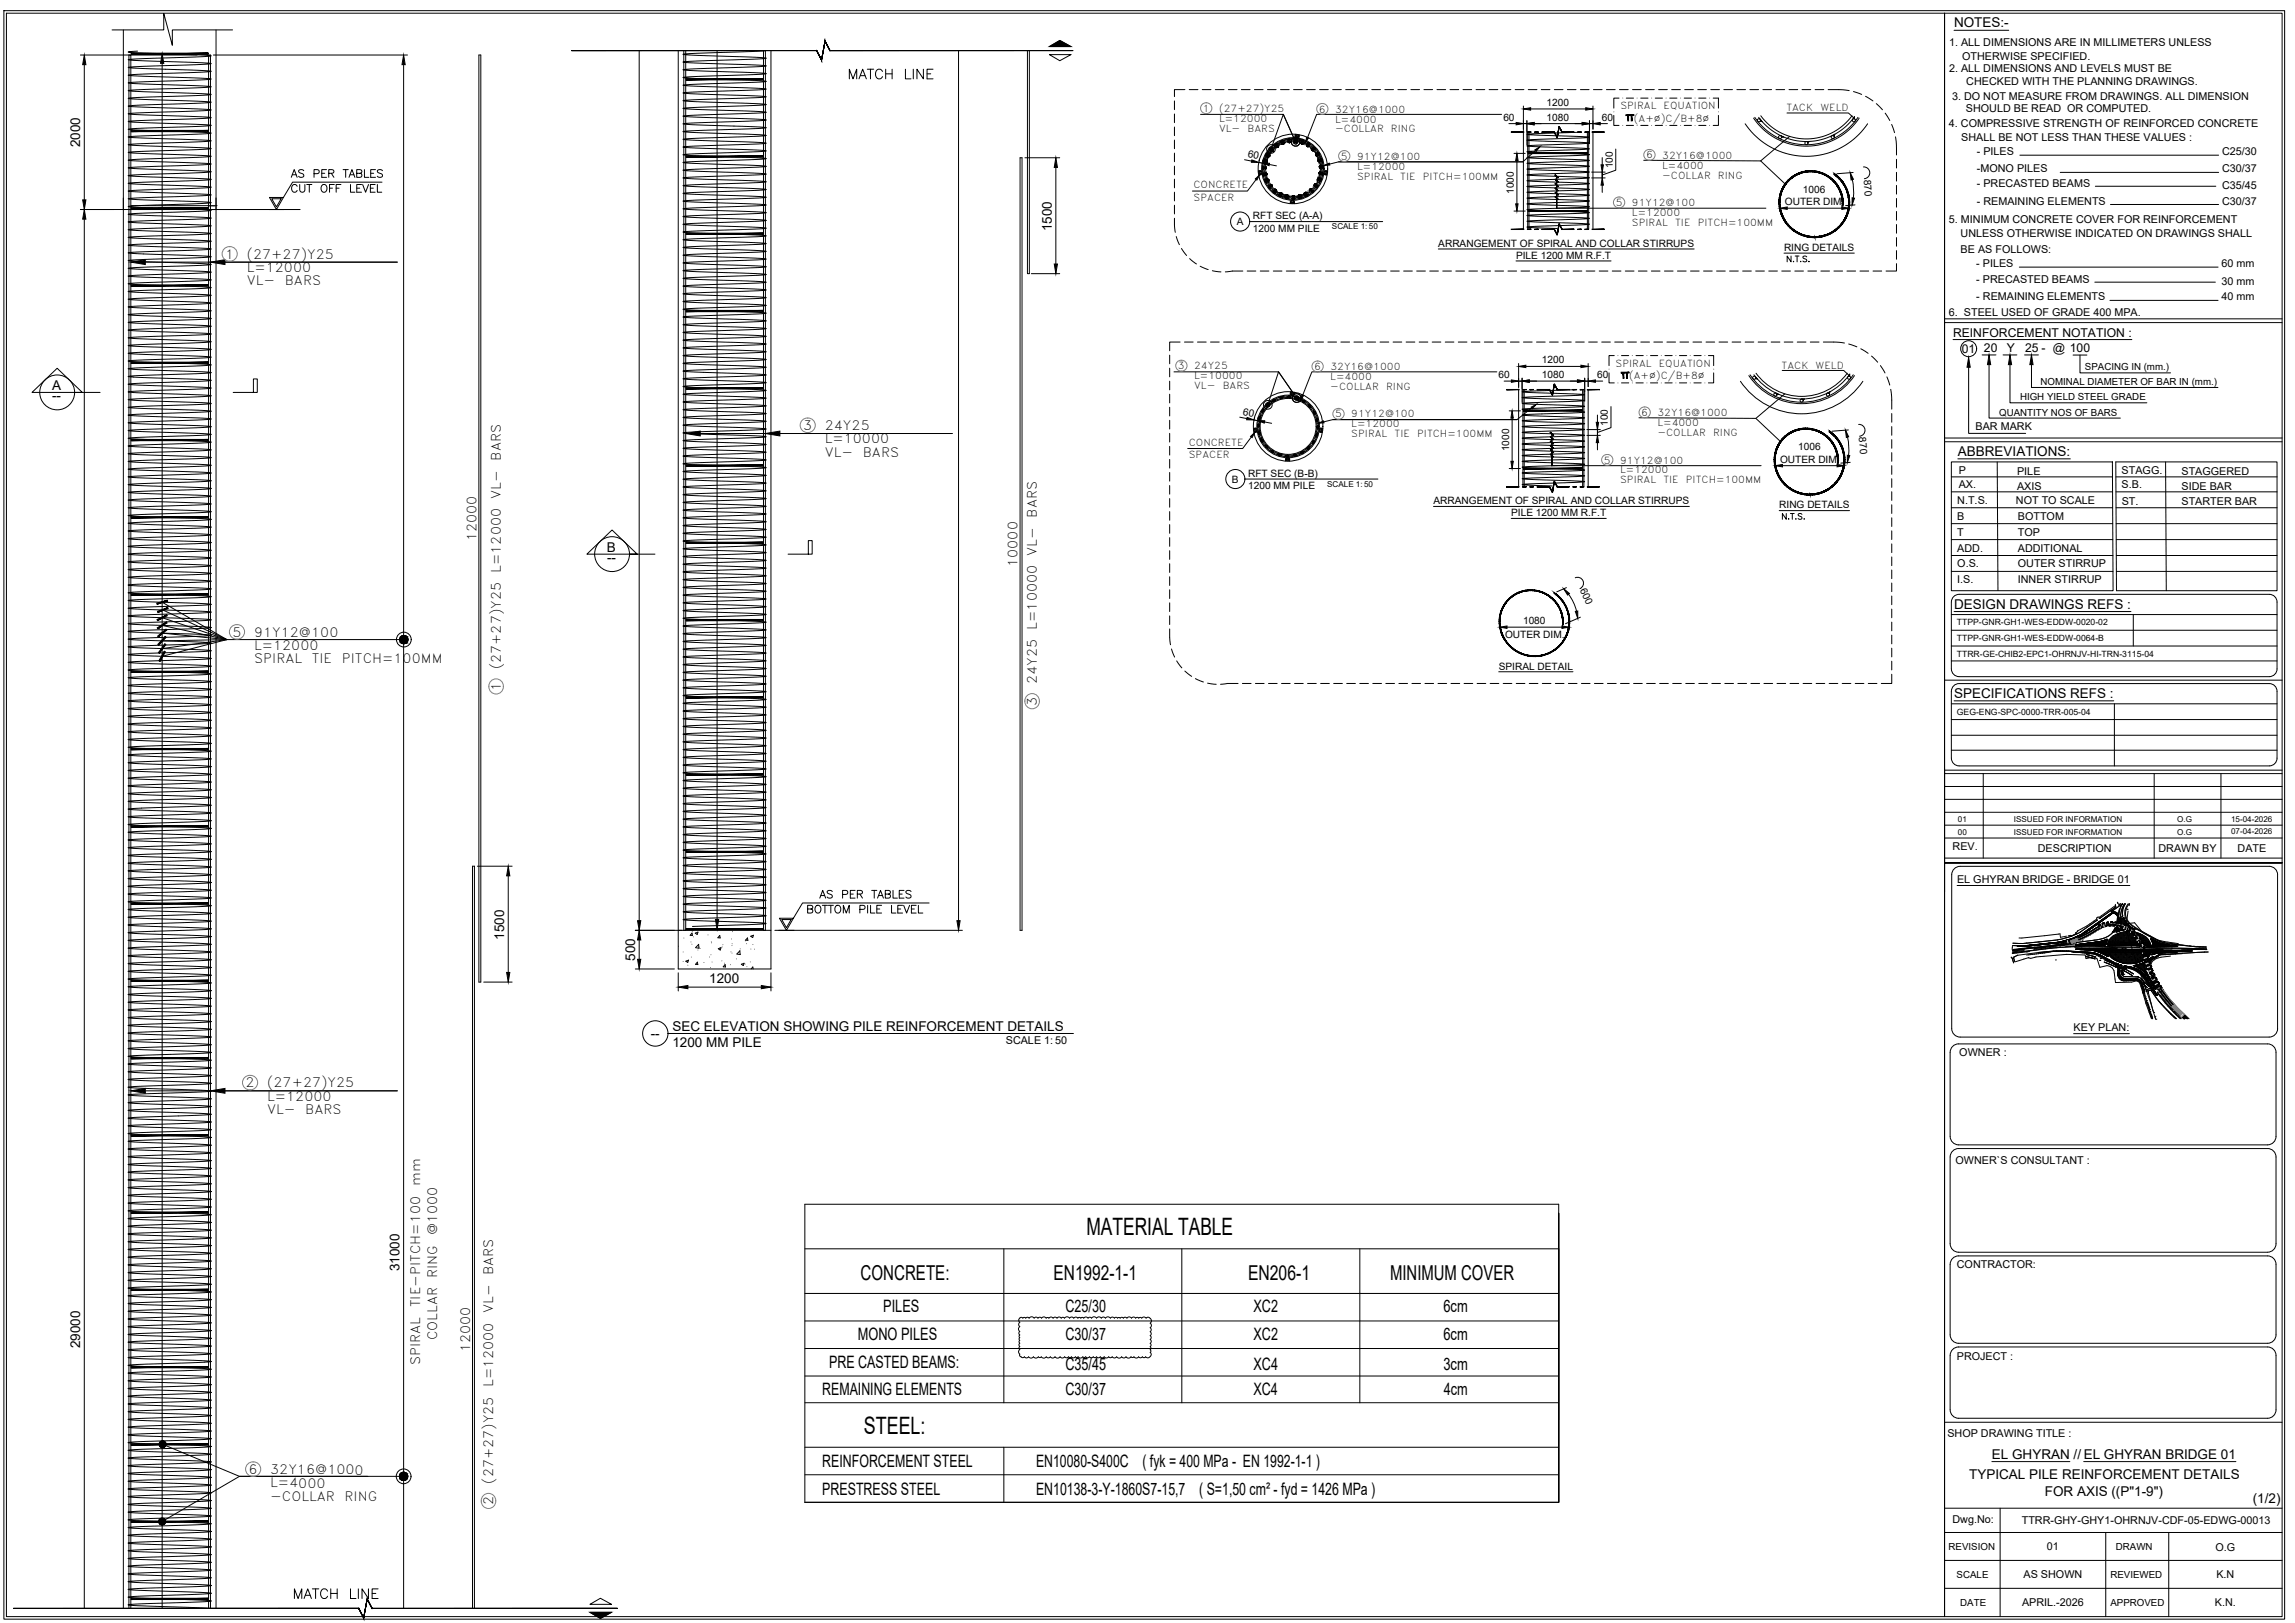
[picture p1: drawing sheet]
<svg xmlns="http://www.w3.org/2000/svg" width="594mm" height="420mm" viewBox="0 0 594 420" stroke-linecap="round" stroke-linejoin="round" font-family="sans-serif">
<defs><g id="words">
<g font-size="6.2">
<text x="281.2" y="319.7">MATERIAL TABLE</text>
<text x="223.6" y="371.2">STEEL:</text>
<text x="75.1" y="415.2">MATCH LINE</text>
</g>
<text font-size="5.7" x="218.7" y="21.5">MATCH LINE</text>
<g font-size="5.3">
<text x="74.1" y="47.3">AS PER TABLES</text>
<text x="74.1" y="51.2">CUT OFF LEVEL</text>
<text x="211" y="233.9">AS PER TABLES</text>
<text x="222.8" y="331.4">CONCRETE:</text>
<text x="272.7" y="331.4">EN1992-1-1</text>
<text x="323.1" y="331.4">EN206-1</text>
<text x="359.8" y="331.4">MINIMUM COVER</text>
</g>
<g font-size="4.4">
<text x="228.6" y="339.7">PILES</text>
<text x="275.8" y="339.7">C25/30</text>
<text x="324.5" y="339.7">XC2</text>
<text x="373.7" y="339.7">6cm</text>
<text x="222" y="346.9">MONO PILES</text>
<text x="275.8" y="346.9">C30/37</text>
<text x="324.5" y="346.9">XC2</text>
<text x="373.7" y="346.9">6cm</text>
<text x="214.6" y="354.2">PRE CASTED BEAMS:</text>
<text x="275.8" y="354.6">C35/45</text>
<text x="324.5" y="354.6">XC4</text>
<text x="373.6" y="354.6">3cm</text>
<text x="212.8" y="361.2">REMAINING ELEMENTS</text>
<text x="275.8" y="361.2">C30/37</text>
<text x="324.5" y="361.2">XC4</text>
<text x="373.7" y="361.2">4cm</text>
<text x="212.8" y="379.7">REINFORCEMENT STEEL</text>
<text x="268.2" y="379.9">EN10080-S400C</text>
<text x="295.7" y="379.9">( fyk = 400 MPa - EN 1992-1-1 )</text>
<text x="212.9" y="387">PRESTRESS STEEL</text>
<text x="268.2" y="386.9">EN10138-3-Y-1860S7-15,7</text>
<text x="310.4" y="386.9">( S=1,50 cm² - fyd = 1426 MPa )</text>
</g>
<g font-size="3.5">
<text x="505.8" y="7.1">NOTES:-</text>
<text x="20.8" y="38.1" transform="rotate(-90 20.8 38.1)">2000</text>
<text x="272.3" y="59.8" transform="rotate(-90 272.3 59.8)">1500</text>
<text x="13.5" y="101">A</text>
<text x="13.5" y="103.6">--</text>
<text x="506.8" y="118">ABBREVIATIONS:</text>
<text x="157.1" y="142.8">B</text>
<text x="157.1" y="145.5">--</text>
<text x="505.8" y="157.6">DESIGN DRAWINGS REFS :</text>
<text x="505.8" y="180.7">SPECIFICATIONS REFS :</text>
<text x="130.5" y="243.2" transform="rotate(-90 130.5 243.2)">1500</text>
<text x="164.4" y="248.8" transform="rotate(-90 164.4 248.8)">500</text>
<text x="183.6" y="254.5">1200</text>
<text x="168.5" y="268.8">--</text>
<text x="174.1" y="266.8">SEC ELEVATION SHOWING PILE REINFORCEMENT DETAILS</text>
<text x="174.1" y="271">1200 MM PILE</text>
<text x="103.4" y="329.1" transform="rotate(-90 103.4 329.1)">31000</text>
<text x="20.8" y="349.1" transform="rotate(-90 20.8 349.1)">29000</text>
<text x="515.6" y="377.6">EL GHYRAN // EL GHYRAN BRIDGE 01</text>
<text x="509.7" y="382.9">TYPICAL PILE REINFORCEMENT DETAILS</text>
<text x="529.3" y="387.3">FOR AXIS ((P&quot;1-9&quot;)</text>
<text x="583.2" y="389.1">(1/2)</text>
</g>
<g font-size="3.3">
<text x="58.3" y="67">1</text>
<text x="63.9" y="67">(27+27)Y25</text>
<text x="63.9" y="70.4">L=12000</text>
<text x="63.9" y="73.9">VL-</text>
<text x="73.7" y="73.9">BARS</text>
<text x="207.9" y="111.3">3</text>
<text x="213.5" y="111.3">24Y25</text>
<text x="129.7" y="119.2" transform="rotate(-90 129.7 119.2)">BARS</text>
<text x="213.5" y="114.8">L=10000</text>
<text x="213.5" y="118.2">VL-</text>
<text x="223.4" y="118.2">BARS</text>
<text x="129.7" y="129.1" transform="rotate(-90 129.7 129.1)">VL-</text>
<text x="268.4" y="134" transform="rotate(-90 268.4 134)">BARS</text>
<text x="123.3" y="140.1" transform="rotate(-90 123.3 140.1)">12000</text>
<text x="268.4" y="143.8" transform="rotate(-90 268.4 143.8)">VL-</text>
<text x="129.7" y="148.3" transform="rotate(-90 129.7 148.3)">L=12000</text>
<text x="263.4" y="146.7" transform="rotate(-90 263.4 146.7)">10000</text>
<text x="60.2" y="164.8">5</text>
<text x="65.8" y="164.8">91Y12@100</text>
<text x="268.4" y="163" transform="rotate(-90 268.4 163)">L=10000</text>
<text x="65.8" y="168.3">L=12000</text>
<text x="65.8" y="171.7">SPIRAL</text>
<text x="80.7" y="171.7">TIE</text>
<text x="88.5" y="171.7">PITCH=100MM</text>
<text x="129.7" y="173.3" transform="rotate(-90 129.7 173.3)">(27+27)Y25</text>
<text x="129.7" y="178.9" transform="rotate(-90 129.7 178.9)">1</text>
<text x="268.4" y="177.1" transform="rotate(-90 268.4 177.1)">24Y25</text>
<text x="268.4" y="182.7" transform="rotate(-90 268.4 182.7)">3</text>
<text x="63.6" y="281.5">2</text>
<text x="69.2" y="281.5">(27+27)Y25</text>
<text x="69.2" y="285">L=12000</text>
<text x="69.2" y="288.4">VL-</text>
<text x="79" y="288.4">BARS</text>
<text x="108.8" y="307.2" transform="rotate(-90 108.8 307.2)">mm</text>
<text x="113.2" y="319.8" transform="rotate(-90 113.2 319.8)">@1000</text>
<text x="113.2" y="330.8" transform="rotate(-90 113.2 330.8)">RING</text>
<text x="127.7" y="330.1" transform="rotate(-90 127.7 330.1)">BARS</text>
<text x="108.8" y="338.4" transform="rotate(-90 108.8 338.4)">TIE-PITCH=100</text>
<text x="127.7" y="339.9" transform="rotate(-90 127.7 339.9)">VL-</text>
<text x="113.2" y="347" transform="rotate(-90 113.2 347)">COLLAR</text>
<text x="108.8" y="353.4" transform="rotate(-90 108.8 353.4)">SPIRAL</text>
<text x="121.7" y="350.1" transform="rotate(-90 121.7 350.1)">12000</text>
<text x="127.7" y="359.1" transform="rotate(-90 127.7 359.1)">L=12000</text>
<text x="64.3" y="381.6">6</text>
<text x="69.9" y="381.6">32Y16@1000</text>
<text x="69.9" y="388.5">-COLLAR</text>
<text x="69.9" y="385">L=4000</text>
<text x="89.2" y="388.6">RING</text>
<text x="127.7" y="389.7" transform="rotate(-90 127.7 389.7)">2</text>
<text x="127.7" y="384.1" transform="rotate(-90 127.7 384.1)">(27+27)Y25</text>
</g>
<g font-size="3.1">
<text x="505.6" y="87.2">REINFORCEMENT NOTATION :</text>
<text x="507.9" y="91.4">01</text>
<text x="513.6" y="91.2">20</text>
<text x="519.5" y="91.2">Y</text>
<text x="524.2" y="91.2">25 - @ 100</text>
</g>
<g font-size="2.8">
<text x="504.5" y="11.9">1. ALL DIMENSIONS ARE IN MILLIMETERS UNLESS</text>
<text x="507.9" y="15.5">OTHERWISE SPECIFIED.</text>
<text x="504.5" y="18.7">2. ALL DIMENSIONS AND LEVELS MUST BE</text>
<text x="509" y="22.1">CHECKED WITH THE PLANNING DRAWINGS.</text>
<text x="505.3" y="25.8">3. DO NOT MEASURE FROM DRAWINGS. ALL DIMENSION</text>
<text x="508.9" y="29.1">SHOULD BE READ OR COMPUTED.</text>
<text x="504.5" y="32.8">4. COMPRESSIVE STRENGTH OF REINFORCED CONCRETE</text>
<text x="507.7" y="36.4">SHALL BE NOT LESS THAN THESE VALUES :</text>
<text x="511.7" y="40.2">- PILES</text>
<text x="575.2" y="40.2">C25/30</text>
<text x="511.7" y="44.6">-MONO PILES</text>
<text x="575.2" y="44.6">C30/37</text>
<text x="511.7" y="48.5">- PRECASTED BEAMS</text>
<text x="511.7" y="52.9">- REMAINING ELEMENTS</text>
<text x="575.2" y="48.9">C35/45</text>
<text x="575.2" y="52.9">C30/37</text>
<text x="504.5" y="57.6">5. MINIMUM CONCRETE COVER FOR REINFORCEMENT</text>
<text x="507.5" y="61.4">UNLESS OTHERWISE INDICATED ON DRAWINGS SHALL</text>
<text x="507.5" y="65.4">BE AS FOLLOWS:</text>
<text x="511.6" y="69.2">- PILES</text>
<text x="575.1" y="69.2">60 mm</text>
<text x="511.6" y="73.3">- PRECASTED BEAMS</text>
<text x="511.6" y="77.8">- REMAINING ELEMENTS</text>
<text x="575.1" y="73.8">30 mm</text>
<text x="575.1" y="77.8">40 mm</text>
<text x="504.5" y="81.9">6. STEEL USED OF GRADE 400 MPA.</text>
<text x="511.4" y="111.3">BAR MARK</text>
<text x="507" y="122.7">P</text>
<text x="522.1" y="122.8">PILE</text>
<text x="549.2" y="122.7">STAGG.</text>
<text x="564.7" y="122.8">STAGGERED</text>
<text x="506.7" y="130.4">N.T.S.</text>
<text x="507" y="126.3">AX.</text>
<text x="521.8" y="130.4">NOT TO SCALE</text>
<text x="522.1" y="126.7">AXIS</text>
<text x="549.2" y="126.3">S.B.</text>
<text x="549.2" y="130.7">ST.</text>
<text x="564.7" y="126.7">SIDE BAR</text>
<text x="564.7" y="130.8">STARTER BAR</text>
<text x="506.7" y="134.5">B</text>
<text x="522.3" y="134.5">BOTTOM</text>
<text x="506.7" y="138.7">T</text>
<text x="506.7" y="142.8">ADD.</text>
<text x="522.3" y="138.7">TOP</text>
<text x="522.3" y="142.8">ADDITIONAL</text>
<text x="506.7" y="146.9">O.S.</text>
<text x="522.3" y="146.9">OUTER STIRRUP</text>
<text x="506.7" y="151">I.S.</text>
<text x="522.3" y="151">INNER STIRRUP</text>
<text x="505.5" y="220.2">REV.</text>
<text x="527.5" y="220.4">DESCRIPTION</text>
<text x="558.7" y="220.5">DRAWN BY</text>
<text x="579.2" y="220.6">DATE</text>
<text x="506.6" y="228.6">EL GHYRAN BRIDGE - BRIDGE 01</text>
<text x="536.8" y="267">KEY PLAN:</text>
<text x="260.4" y="270.2">SCALE 1: 50</text>
<text x="507.2" y="273.4">OWNER :</text>
<text x="506.2" y="301.2">OWNER`S CONSULTANT :</text>
<text x="506.5" y="328.3">CONTRACTOR:</text>
<text x="506.5" y="352.2">PROJECT :</text>
<text x="504.1" y="371.9">SHOP DRAWING TITLE :</text>
<text x="505.4" y="394.2">Dwg.No:</text>
<text x="523.3" y="394.5">TTRR-GHY-GHY1-OHRNJV-CDF-05-EDWG-00013</text>
<text x="529.9" y="401.4">01</text>
<text x="573.5" y="401.4">O.G</text>
<text x="523.8" y="408.6">AS SHOWN</text>
<text x="573.7" y="408.6">K.N</text>
<text x="523.4" y="415.8">APRIL.-2026</text>
<text x="573.4" y="415.8">K.N.</text>
</g>
<g font-size="2.6">
<text x="400.3" y="27.4">1200</text>
<text x="389.1" y="31.2">60</text>
<text x="400.3" y="31.2">1080</text>
<text x="414.7" y="31.2">60</text>
<text x="322.9" y="40.7" transform="rotate(11 322.9 40.7)">60</text>
<text x="417.5" y="43.6" transform="rotate(-90 417.5 43.6)">100</text>
<text x="482.5" y="46.6" transform="rotate(86 482.5 46.6)">870</text>
<text x="391.9" y="50.2" transform="rotate(-90 391.9 50.2)">1000</text>
<text x="462" y="53.1">OUTER DIM.</text>
<text x="466.7" y="50">1006</text>
<text x="320.1" y="58.3">A</text>
<text x="324.3" y="56.8">RFT SEC (A-A)</text>
<text x="324.3" y="60">1200 MM PILE</text>
<text x="372.3" y="63.9">ARRANGEMENT OF SPIRAL AND COLLAR STIRRUPS</text>
<text x="461.8" y="65">RING DETAILS</text>
<text x="392.4" y="67">PILE 1200 MM R.F.T</text>
<text x="399.1" y="94.1">1200</text>
<text x="387.9" y="97.9">60</text>
<text x="399.1" y="97.9">1080</text>
<text x="413.4" y="97.9">60</text>
<text x="321.6" y="107.4" transform="rotate(11 321.6 107.4)">60</text>
<text x="416.2" y="110.2" transform="rotate(-90 416.2 110.2)">100</text>
<text x="481.2" y="113.2" transform="rotate(85 481.2 113.2)">870</text>
<text x="390.6" y="116.8" transform="rotate(-90 390.6 116.8)">1000</text>
<text x="460.8" y="119.8">OUTER DIM.</text>
<text x="465.5" y="116.6">1006</text>
<text x="318.9" y="125">B</text>
<text x="323.1" y="123.5">RFT SEC (B-B)</text>
<text x="323.1" y="126.6">1200 MM PILE</text>
<text x="371.1" y="130.6">ARRANGEMENT OF SPIRAL AND COLLAR STIRRUPS</text>
<text x="460.6" y="131.6">RING DETAILS</text>
<text x="391.2" y="133.7">PILE 1200 MM R.F.T</text>
<text x="409" y="152.7" transform="rotate(66 409 152.7)">600</text>
<text x="394.3" y="161.6">1080</text>
<text x="389.6" y="165">OUTER DIM.</text>
<text x="388" y="173.3">SPIRAL DETAIL</text>
</g>
<g font-size="2.5">
<text x="311.4" y="29">1</text>
<text x="315.6" y="29">(27+27)Y25</text>
<text x="341.4" y="29.1">6</text>
<text x="345.6" y="29.1">32Y16@1000</text>
<text x="419.4" y="28.3">SPIRAL</text>
<text x="430.6" y="28.3">EQUATION</text>
<text x="462.4" y="28.9">TACK</text>
<text x="471.2" y="28.9">WELD</text>
<text x="315.6" y="31.5">L=12000</text>
<text x="315.6" y="34.1">VL-</text>
<text x="323" y="34.1">BARS</text>
<text x="345.6" y="31.7">L=4000</text>
<text x="345.6" y="34.3">-COLLAR</text>
<text x="360.1" y="34.3">RING</text>
<text x="422.9" y="31.5">(A+∅)C/B+8∅</text>
<text x="347.1" y="41.3">5</text>
<text x="351.3" y="41.3">91Y12@100</text>
<text x="426.1" y="41">6</text>
<text x="430.3" y="41.1">32Y16@1000</text>
<text x="351.3" y="43.9">L=12000</text>
<text x="351.3" y="46.5">SPIRAL</text>
<text x="362.5" y="46.5">TIE</text>
<text x="368.3" y="46.5">PITCH=100MM</text>
<text x="430.3" y="46.2">-COLLAR</text>
<text x="430.3" y="43.6">L=4000</text>
<text x="444.7" y="46.3">RING</text>
<text x="308.9" y="48.8">CONCRETE</text>
<text x="309" y="51.9">SPACER</text>
<text x="418.2" y="53.3">5</text>
<text x="422.4" y="53.3">91Y12@100</text>
<text x="422.4" y="55.9">L=12000</text>
<text x="422.4" y="58.5">SPIRAL</text>
<text x="433.6" y="58.5">TIE</text>
<text x="439.5" y="58.5">PITCH=100MM</text>
<text x="304.9" y="95.6">3</text>
<text x="309.1" y="95.6">24Y25</text>
<text x="340.2" y="95.8">6</text>
<text x="344.4" y="95.8">32Y16@1000</text>
<text x="418.2" y="94.9">SPIRAL</text>
<text x="429.4" y="94.9">EQUATION</text>
<text x="461.2" y="95.5">TACK</text>
<text x="470" y="95.5">WELD</text>
<text x="539.7" y="95.9">SPACING IN (mm.)</text>
<text x="309.1" y="98.2">L=10000</text>
<text x="309.1" y="100.8">VL-</text>
<text x="316.5" y="100.8">BARS</text>
<text x="344.3" y="101">-COLLAR</text>
<text x="344.4" y="98.4">L=4000</text>
<text x="358.8" y="101">RING</text>
<text x="421.7" y="98.1">(A+∅)C/B+8∅</text>
<text x="528.2" y="99.7">NOMINAL DIAMETER OF BAR IN (mm.)</text>
<text x="424.8" y="107.7">6</text>
<text x="429" y="107.7">32Y16@1000</text>
<text x="517.5" y="107.6">QUANTITY NOS OF BARS</text>
<text x="522.9" y="103.6">HIGH YIELD STEEL GRADE</text>
<text x="345.6" y="108.1">5</text>
<text x="349.8" y="108.1">91Y12@100</text>
<text x="349.8" y="110.6">L=12000</text>
<text x="349.8" y="113.2">SPIRAL</text>
<text x="361" y="113.2">TIE</text>
<text x="366.8" y="113.2">PITCH=100MM</text>
<text x="429" y="112.9">-COLLAR</text>
<text x="429" y="110.3">L=4000</text>
<text x="443.5" y="112.9">RING</text>
<text x="307.7" y="115.4">CONCRETE</text>
<text x="307.7" y="118.6">SPACER</text>
<text x="415.2" y="120">5</text>
<text x="419.4" y="120">91Y12@100</text>
<text x="419.4" y="122.6">L=12000</text>
<text x="419.4" y="125.2">SPIRAL</text>
<text x="430.6" y="125.2">TIE</text>
<text x="436.4" y="125.2">PITCH=100MM</text>
<text x="504.4" y="401.2">REVISION</text>
<text x="547.7" y="401.2">DRAWN</text>
<text x="506.5" y="408.4">SCALE</text>
<text x="546.3" y="408.4">REVIEWED</text>
<text x="507.4" y="415.7">DATE</text>
<text x="546.3" y="415.7">APPROVED</text>
</g>
<g font-size="2.2">
<text x="506.5" y="161.8">TTPP-GNR-GH1-WES-EDDW-0020-02</text>
<text x="506.5" y="165.9">TTPP-GNR-GH1-WES-EDDW-0064-B</text>
<text x="506.5" y="170">TTRR-GE-CHIB2-EPC1-OHRNJV-HI-TRN-3115-04</text>
<text x="506.6" y="185">GEG-ENG-SPC-0000-TRR-005-04</text>
</g>
<g font-size="2.1">
<text x="344.8" y="59.4">SCALE 1: 50</text>
<text x="343.6" y="126">SCALE 1: 50</text>
<text x="506.8" y="212.8">01</text>
<text x="521.3" y="212.8">ISSUED FOR INFORMATION</text>
<text x="563.6" y="212.8">O.G</text>
<text x="577.5" y="212.7">15-04-2026</text>
<text x="506.8" y="216.1">00</text>
<text x="521.3" y="216.1">ISSUED FOR INFORMATION</text>
<text x="563.6" y="216.1">O.G</text>
<text x="577.5" y="216">07-04-2026</text>
</g>
</g></defs>
<!-- layer: S-FNDN-FTNG -->
<path d="M33.3 54.2h44.3" fill="none" stroke="#000" stroke-width=".26"/>
<!-- layer: S-FNDN-PILE -->
<g fill="none" stroke="#000" stroke-width=".26">
<path d="M29 7.7h13.4v-4.2l2.2 8.2v-4h15.6M31.9 7.7v46.5h2M55.9 7.7v46.5h-2M175.6 13.1v237.7h24v-237.7M394.3 34.2v25.2M412.3 34.2v25.2M451.7 32a19.1 19.1 0 0 0 31.7 0M31.9 51.2v365.2M33.9 53.2h20M55.9 51.2v365.2M450.5 98.7a19.1 19.1 0 0 0 31.7 0M393.1 100.9v25.1"/>
<path d="M411.1 100.9v25.1M175.6 240.8h24"/>
<circle cx="334.7" cy="43.7" r="9"/>
<circle cx="333.4" cy="110.4" r="9"/>
</g>
<!-- layer: S-ANNO-DIMS -->
<g fill="none" stroke="#000" stroke-width=".26">
<path d="M20.8 14.2h30.2M21.8 16.7v35M42 16.4v400M42.6 13.9h.4M55.2 14.2h50.3M104.5 16.7v399.7M165.5 13.1v225.2M185.6 13.1v224.9M248.1 13.1v225.2M390.6 32h1.9M391.9 39.7h2.9M394.3 27.5v6.3"/>
<path d="M394.3 32h.9M395.2 31.3v6.2M396.2 28.2h14.3M397.1 32h12.5M411.4 32h1M411.4 31.3v5.9M412.3 27.5v6M414.2 32h1.9M418.3 38.6v5.5l-3.5 1.2M20.8 54.2h11.5M21.8 56.7v359.7M265.3 40.8h9"/>
<path d="M273.3 43.3v25M322.2 41.3l1.8 .4M325.8 42.1l.9 .1M326 41.3l-.1 .4M326.9 41.5l-.1 .4M328.6 42.6l1.8 .3M391.9 54.6h2.9M392.7 41.6v11.2M412 46.1h3.5M412 44.6h3.5M414.8 46.1v-1.5v1.5M414.8 40.8v1.9"/>
<path d="M414.8 47.9v1.9M462.6 53.9h14.2M478.7 53.7v.9M479.5 46.5l.3 2.7v2M479.7 44.7l-4.2 .3M480.2 53l-2.5 .2M482.4 43.2a1.53 1.53 0 0 1 1.6 1.4 1.53 1.53 0 0 1-1.4 1.7M267 70.8h7.3M389.4 98.7h1.8M393.1 94.1v6.3M393.1 98.7h.9M394 97.9v6.3"/>
<path d="M395 94.9h14.2M395.9 98.7h12.4M410.2 98.7h.9M410.2 97.9v6M411.1 94.1v6M413 98.7h1.9M320.9 108l1.9 .4M324.6 108.7l.9 .2M324.7 108v.4M325.6 108.1v.4M327.3 109.2l1.9 .4M390.7 106.4h2.9"/>
<path d="M391.4 108.2v11.2M410.8 112.7h3.5M410.8 111.2h3.5M413.5 112.7v-1.5v1.5M413.5 107.5v1.8M413.5 114.6v1.9M417 105.3v5.4l-3.5 1.3M478.2 113.2l.4 2.7-.1 2M478.5 111.3l-4.2 .3M478.9 119.7l-2.4 .2M481.1 109.9a1.53 1.53 0 0 1 1.7 1.4 1.53 1.53 0 0 1-1.4 1.6M390.7 121.3h2.9"/>
<path d="M461.4 120.6h14.1M477.4 120.4v.9M405.5 152.1l-2.5 1.1M406 153.8l1.4 2.4 .7 2M407.8 149.6a1.53 1.53 0 0 1 2 .8 1.53 1.53 0 0 1-.8 2M409.1 159.8l-3.9 1.7M390.1 162.4h14.2M406.2 162.2v.9M123.6 224.2h9M131.6 226.7v25M125.2 254.2h7.4M164.5 240.8h12.1"/>
<path d="M164.5 250.8h10.1M165.5 243.3v5M175.6 251.8v4.7M178.1 255.5h19M199.6 251.8v4.7M200.6 240.8h48.5"/>
</g>
<g fill="#000" stroke="#000" stroke-width=".26">
<path d="M21.8 14.2l.4 2.5h-.8zM42 13.9l.4 2.5h-.8zM104.5 14.2l.4 2.5h-.8zM392.5 31.7l1.8 .3-1.8 .3zM394.3 28.2l1.9-.3v.6zM395.2 32l1.9-.3v.6zM409.6 31.7l1.8 .3-1.8 .3zM410.5 27.9l1.8 .3-1.8 .3zM412.4 32l1.8-.3v.6zM21.8 54.2l.4 2.5h-.8zM21.4 51.7h.8l-.4 2.5zM273.3 40.8l.4 2.5h-.8z"/>
<path d="M324.1 41.4l1.7 .7-1.9-.1zM326.7 42.2l1.9 .1-.1 .6zM392.7 39.7l.3 1.9h-.7zM392.3 52.8h.7l-.3 1.8zM414.8 46.1l.3 1.8h-.7zM414.4 42.7h.7l-.3 1.9zM460.8 53.9l1.8-.3v.6zM476.8 53.6l1.9 .3-1.9 .3zM478.9 44.7l.9 1.7-.6 .2zM479.4 51.2l.6 .1-.6 1.8zM272.9 68.3h.8l-.4 2.5zM391.2 98.4l1.9 .3-1.9 .3z"/>
<path d="M393.1 94.9l1.9-.4v.7zM394 98.7l1.9-.3v.6zM408.3 98.4l1.9 .3-1.9 .3zM409.2 94.5l1.9 .4-1.9 .3zM411.1 98.7l1.9-.3v.6zM322.8 108.1l1.8 .6h-1.9zM325.5 108.9h1.9l-.1 .6zM391.4 106.4l.3 1.8h-.6zM391.1 119.4h.6l-.3 1.9zM413.5 112.7l.3 1.9h-.6zM413.2 109.3h.6l-.3 1.9zM477.7 111.4l.8 1.7-.6 .2z"/>
<path d="M478.2 117.9l.6 .1-.6 1.8zM459.5 120.6l1.9-.4v.7zM475.5 120.2l1.9 .4-1.9 .3zM404.8 152.4l1.5 1.2-.5 .5zM407.8 158.3l.6-.1v1.9zM388.2 162.4l1.9-.3v.6zM404.3 162.1l1.9 .3-1.9 .3zM131.6 224.2l.4 2.5h-.9zM165 238.3h.9l-.4 2.5zM185.2 238h.8l-.4 2.5zM247.7 238.3h.8l-.4 2.5zM131.1 251.7h.9l-.4 2.5z"/>
<path d="M165.5 240.8l.4 2.5h-.9zM165 248.3h.9l-.4 2.5zM175.6 255.5l2.5-.4v.9zM197.1 255.1l2.5 .4-2.5 .5z"/>
</g>
<!-- layer: 0 -->
<g fill="none" stroke="#000" stroke-width=".26">
<path d="M335.2 35.3h1.1M335.3 35.1l1 .2M335.3 34.9l1 .1M335.3 34.8l-.1 .6M335.5 34.9l-.1 .8 .6 .1 .1-.8M336.3 34.9v.7l-1.1-.2M33.3 54.2h44.3M325.8 44.2l.2 1.1M326 44.2l.2 1.1M326.1 44.2l.2 1M326.4 44.2l.1 1M326.4 44.2l-.7 .1"/>
<path d="M326.5 45.2l-.7 .1M326.6 44.4l-.8 .1M326.6 44.4l.1 .6-.8 .1M334 52.3h1.1M334 52.3l1.1 .1M334 52.6h1.1M334 52v.7M334 52l1.1 .1M334.2 52.6l.1-.8h.6l-.1 .8M335.1 52.1v.6M342.8 44.4l.7 .1M342.8 44.4l-.1 .6 .7 .1"/>
<path d="M342.8 45.2l.7 .1M343 44.2l.7 .1M343 44.2l-.2 1M343.2 44.2l-.1 1M343.3 44.2l-.1 1.1M343.5 44.2l-.1 1.1M324.6 110.9l.1 1M324.8 110.9l.2 1M324.9 110.8l.1 1.1M325.1 110.8l-.6 .1M325.1 110.8l.2 1.1M325.3 111.9l-.7 .1"/>
<path d="M325.4 111l-.8 .1M325.4 111l.1 .6-.8 .1M332.8 119.2h1M332.8 118.9h1M332.8 119h1M333 119.3v-.8h.6v.8M333.8 118.7v.7M333.8 118.7h-1v.6M334 102h1M334 101.8l1.1 .1M334 101.5l1.1 .2M334.1 101.4l-.1 .7 1 .1 .1-.7"/>
<path d="M334.3 101.5l-.1 .8 .6 .1 .1-.8M341.5 111l.8 .1M341.5 111l-.1 .6 .8 .1M341.6 111.9l.7 .1M341.8 110.8l.6 .1M341.8 110.8l-.2 1.1M342 110.8l-.2 1.1M342.1 110.9l-.2 1M342.3 110.9l-.1 1M403.5 314.1v74.8h-195.2M208.3 323.3h195.2v65.6v-74.8v74.8h-195.2M208.3 334.8h195.2"/>
<path d="M259.9 323.3v39.8M305.9 323.3v39.8M352 323.3v39.8M208.3 342h195.2M208.3 349.1h195.2M208.3 356.2h195.2M42.1 373.9l19.9 8.3h33.2M208.3 363.1h195.2M208.3 374.7h195.2M259.9 374.7v14.2M403.5 367.6v-55.8h-195.2v77.1M104.5 382.2h-42.5l-20 11.7"/>
<path d="M208.3 381.8h195.2"/>
</g>
<!-- layer: S-ANNO-IDEN -->
<g fill="#000" stroke="#000" stroke-width=".26">
<circle cx="53.9" cy="53.2" r=".04"/>
<circle cx="54.1" cy="53.2" r=".04"/>
<circle cx="54.2" cy="53.2" r=".04"/>
<circle cx="54.4" cy="53.2" r=".04"/>
<circle cx="54.5" cy="53.2" r=".04"/>
<circle cx="54.6" cy="53.2" r=".04"/>
<circle cx="54.7" cy="53.2" r=".04"/>
<circle cx="54.9" cy="53.2" r=".04"/>
<circle cx="55" cy="53.2" r=".04"/>
<circle cx="55.1" cy="53.2" r=".04"/>
<circle cx="55.2" cy="53.2" r=".04"/>
<circle cx="55.4" cy="53.2" r=".04"/>
<circle cx="55.5" cy="53.2" r=".04"/>
<circle cx="55.6" cy="53.2" r=".04"/>
<circle cx="55.7" cy="53.2" r=".04"/>
</g>
<g fill="none" stroke="#000" stroke-width=".26">
<path d="M55.9 53.2h.1M69.6 54.2h3.9M70.3 51.5h2.5l-1.2 2.1zM98.9 47.2h-23.2l-2.3 3.9h-3.6l1.8 3.1 1.8-3.1M19.3 101.6h2l-6.5-6.3-6.5 6.3h17.6M60.4 101.6h6.2v-3.5h-1v3.5M162.9 143.5h2l-6.5-6.3-6.5 6.3h17.6M204 143.5h6.2v-3.5h-1v3.5M202.4 238.1h2.4l-1.2 2.1zM209.1 235.3l1.1-.1 .2-.3-.1-.3-.4-.2h-.8v2h.8a.52 .52 0 0 0 .5-.6 .52 .52 0 0 0-.5-.5M211.2 234.7a.74 .74 0 0 1 .8-.3 .74 .74 0 0 1 .5 .7v.5a.76 .76 0 0 1-.8 .8 .76 .76 0 0 1-.7-.8zM213.5 234.4v2"/>
<path d="M215.1 234.4v2M216.3 234.7a.74 .74 0 0 1 .8-.3 .74 .74 0 0 1 .5 .7v.5a.76 .76 0 0 1-.7 .8 .76 .76 0 0 1-.8-.8zM218.3 236.4v-2l.8 2 .7-2v2M222.6 235.4h.8a.52 .52 0 0 0 .5-.5 .52 .52 0 0 0-.5-.5h-.8v2M224.6 234.4v2M225.4 234.4v2h1.1M228.2 234.4h-1.2v2h1.2M230.8 234.4v2h1.1M233.6 234.4h-1.2v2h1.2M233.9 234.4l.8 2 .7-2M237.2 234.4h-1.3v2h1.3M237.7 234.4v2h1.2"/>
<path d="M240.5 233.8h-32.8l-2.3 3.9h-3.6l1.8 3.1 1.8-3.1M201.6 240.8h3.9"/>
<circle cx="14.8" cy="101.6" r="4.5"/>
<circle cx="158.4" cy="143.5" r="4.5"/>
</g>
<!-- layer: S-RBAR-STRP -->
<g fill="none" stroke="#000" stroke-width=".26">
<path d="M35.6 13.2l-2.4 .3 19.1 .7 2.4 .3-19.1 .7-2.4 .3 19.1 .7 2.4 .3-19.1 .7-2.4 .3 19.1 .7 2.4 .3-19.1 .7-2.4 .3 19.1 .7 2.4 .3-19.1 .7-2.4 .3 19.1 .7 2.4 .3-19.1 .7-2.4 .3 19.1 .7 2.4 .3-19.1 .7-2.4 .3 19.1 .7 2.4 .3-19.1 .7-2.4 .3 19.1 .7 2.4 .3-19.1 .7-2.4 .3 20.3 .8 1.2 .2-19.1 .7-2.4 .3 21.5 .9-2.5 .3-16.6 .5-2.4 .3 21.5 .9-2.5 .3-16.6 .5-2.4 .3 21.5 .9-2.5 .3-16.7 .5-2.3 .3 21.5 .9-2.5 .3-16.7 .5-2.3 .3 21.5 .9-2.5 .3-16.7 .5-2.3 .3 20.3 .8 1.2 .2-19.2 .7-2.3 .3 21.5 .9-2.5 .3-16.7 .5-2.3 .3 21.5 .9-2.5 .3-16.7 .5-2.3 .3 21.5 .9-2.5 .3-16.7 .5-2.3 .3 21.5 .9-2.5 .3-16.7 .5-2.3 .3 21.5 .9-2.5 .3-16.7 .5-2.3 .3 21.5 .9-2.5 .3-16.7 .5-2.3 .3 21.5 .9-2.5 .3-19 .7 21.5 1-2.5 .3-19 .7 21.5 1-2.5 .3-19 .7 21.5 1-2.5 .3-16.7 .5-2.3 .3 21.5 .9-2.5 .3-16.7 .5-2.3 .3 21.5 .9-2.5 .3-16.7 .5-2.3 .3 21.5 .9-2.5 .3-19 .7 21.5 1-2.5 .3-19 .7 21.5 1-2.5 .3-19 .7 21.5 1-2.5 .3-19 .7 21.5 1-2.5 .3-19 .7 21.5 1-2.6 .3-18.9 .7 21.5 1-2.6 .3-18.9 .7 21.5 1-2.6 .3-18.9 .7 21.5 1-2.6 .3-18.9 .7 21.5 1-2.6 .3-18.9 .7 21.5 1-2.6 .3-18.9 .7 21.5 1-2.6 .3-18.9 .7 21.5 1-2.6 .3-18.9 .7 21.5 1-2.6 .3-18.9 .7 21.5 1-2.6 .3-18.9 .7 21.5 1-2.6 .3-18.9 .7 21.5 1-2.6 .3-18.9 .7 21.5 1-2.6 .3-18.9 .7 21.5 1-2.6 .3-18.9 .7 21.5 1-2.6 .3-18.9 .7 21.5 1-2.6 .3-18.9 .7 21.5 1-2.6 .3-18.9 .7 21.5 1-2.6 .3-18.9 .7 21.5 1-2.6 .3-18.9 .7 21.5 1-2.6 .3-18.9 .7 21.5 1-2.6 .3-18.9 .7 21.5 1-2.7 .3-18.8 .7 21.5 1-2.7 .3-18.9 .7 21.6 1-2.7 .3-18.8 .7 21.5 1-21.5 1 21.5 1-2.7 .3-18.8 .7 21.5 1-21.5 1 21.5 1-21.5 1 21.5 1-21.6 1 21.6 1-21.6 1 21.6 1-21.5 1 21.5 1-21.5 1 21.5 1-21.5 1 21.5 1-21.5 1 21.5 1-21.6 1 21.6 1-21.6 1 21.6 1-21.6 1 21.6 1-21.6 1 21.6 1-21.5 1 21.5 1-21.5 1 21.5 1-21.6 1 21.6 1-21.6 1 21.6 1-21.6 1 21.6 1-21.6 1 21.6 1-21.6 1 21.6 1-21.5 1 21.5 1-21.6 1 21.6 1-21.6 1 21.6 1-21.6 1 21.6 1-21.6 1 21.6 1-21.6 1 21.6 1-21.6 1 21.6 1-21.6 1 21.6 1-21.6 1 21.6 1-21.6 1 21.6 1-21.6 1 21.6 1-21.6 1 21.6 1-21.6 1 21.6 1-21.6 1 21.6 1-21.6 1 21.6 1-21.6 1 21.6 1-21.6 1 21.6 1-21.6 1 21.6 1-21.6 1 21.6 1-21.6 1 21.6 1-21.6 1 21.6 1-21.6 1 21.6 1-21.6 1 21.6 1.1-21.6 .9 21.6 1.1-21.6 .9 21.6 1.1-21.6 .9 21.6 1.1-21.6 .9 21.6 1.1-21.6 .9 21.6 1.1-21.6 .9 21.6 1.1-21.6 .9 21.6 1.1-21.6 .9 21.6 1.1-21.6 .9 21.6 1.1-21.6 .9 21.6 1.1-21.6 .9 21.6 1.1-21.6 .9 21.6 1.1-21.6 .9 21.6 1.1-21.6 .9 21.6 1.1-21.6 .9 21.6 1.1-21.6 .9 21.6 1.1-21.6 .9 21.6 1.1-21.6 .9 21.6 1.1-21.6 .9 21.6 1.1-21.6 .9 21.6 1.1-21.6 .9 21.6 1.1-21.6 1 21.6 1-21.6 1 21.6 1-21.6 1 21.6 1-21.6 1 21.6 1-21.6 1 21.6 1-21.6 1 21.6 1-21.6 1 21.6 1-21.6 1 21.6 1-21.6 1 21.6 1-21.6 1 21.6 1-21.6 1 21.6 1-21.6 1 21.6 1-21.6 1 21.6 1-21.6 1 21.6 1-21.6 1 21.6 1-21.6 1 21.6 1-21.6 1 21.6 1-21.6 1 21.6 1-21.6 1 21.6 1-21.6 1 21.6 1-21.6 1 21.6 1-21.6 1 21.6 1-21.6 1 21.6 1-21.6 1 21.6 1-21.6 1 21.6 1-21.6 1 21.6 1-21.6 1 21.6 1-21.6 1 21.6 1-21.6 1 21.6 1-21.6 1 21.6 1-21.6 1 21.6 1-21.6 1 21.6 1-21.6 1 21.6 1-21.6 1 21.6 1-21.6 1 21.6 1-21.6 1 21.6 1-21.6 1 21.6 1-21.6 1 21.6 1-21.6 1 21.6 1-21.6 1 21.6 1-21.6 1 21.6 1-21.6 1 21.6 1-21.6 1 21.6 1-21.6 1 21.6 1-21.6 1 21.6 1-21.6 1 21.6 1-21.6 1 21.6 1-21.6 1 21.6 1-21.6 1 21.6 1-21.6 1 21.6 1-21.6 1 21.6 1-21.6 1 21.6 1-21.6 1 21.6 1-21.6 1 21.6 1-21.6 1 21.6 1-21.6 1 21.6 1-21.6 1 21.6 1-21.6 1 21.6 1-21.6 1 21.6 1-21.6 1 21.6 1-21.6 1 21.6 1-21.6 1 21.6 1-21.6 1 21.6 1-21.6 1 21.6 1-21.6 1 21.6 1-21.6 1 21.6 1-21.6 1 21.6 1-21.6 1 21.6 1-21.6 1 21.6 1-21.6 1 21.6 1-21.6 1 21.6 1-21.6 1 21.6 1-21.6 1 21.6 1-21.6 1 21.6 1-21.6 1 21.6 1-21.6 1 21.6 1-21.6 1 21.6 1-21.6 1 21.6 1-21.6 1 21.6 1-21.6 1 21.2 .9M198.2 13.1l-21.4 1 21.6 1-21.6 1 21.6 1-21.6 1 21.6 1-21.6 1 21.6 1-21.6 1 21.6 1-21.6 1 21.6 1-21.6 1 21.6 1-21.6 1 21.6 1-21.6 1 21.6 1-21.6 1 21.6 1-21.6 1 21.6 1-21.6 1 21.6 1-21.6 1 21.6 1-21.6 1 21.6 1-21.6 1 21.6 1-21.6 1 21.6 1-21.6 1 21.6 1-21.6 1 21.6 1-21.6 1 21.6 1-21.6 1 21.6 1-21.6 1 21.6 1-21.6 1 21.6 1-21.6 1 21.6 1-21.6 1 21.6 1-21.6 1 21.6 1-21.6 1 21.6 1-21.6 1 21.6 1-21.6 1 21.6 1-21.6 1 21.6 1-21.6 1 21.6 1-21.6 1 21.6 1-21.6 1 21.6 1-21.6 1 21.6 1-21.6 1 21.6 1-21.6 1 21.6 1-21.6 1 21.6 1-21.6 1 21.6 1-21.6 1 21.6 1-21.6 1 21.6 1-21.6 1 21.6 1-21.6 1 21.6 1-21.6 1 21.6 1-21.6 1 21.6 1-21.6 1 21.5 1-21.5 1 21.5 1-21.5 1 21.6 1-21.6 1 21.6 1-21.6 1 21.6 1-21.6 1 21.6 1-21.6 1 21.5 1-21.5 1 21.5 1-21.5 1 21.5 1-21.5 1 21.5 1-21.5 1 21.6 1-21.6 1 21.6 1-21.6 1 21.5 1-21.5 1 21.5 1-21.5 1 21.5 1-21.5 1 21.5 1-21.5 1 21.5 1-21.5 1 21.6 1-21.6 1 21.5 1-21.5 1 21.5 1-21.5 1 21.5 1-21.5 1 21.5 1-21.5 1 18.9 .7 2.6 .3-21.5 1 18.9 .7 2.6 .3-21.5 1 18.9 .7 2.6 .3-21.5 1 18.9 .7 2.6 .3-21.5 1 18.9 .7 2.6 .3-21.5 1 18.9 .7 2.6 .3-21.5 1 18.9 .7 2.6 .3-21.5 1 18.9 .7 2.6 .3-21.5 1 18.9 .7 2.6 .3-21.5 1 18.9 .7 2.6 .3-21.5 1 18.9 .7 2.6 .3-21.5 1 18.9 .7 2.6 .3-21.5 1 18.9 .7 2.6 .3-21.5 1 18.9 .7 2.6 .3-21.5 1 18.9 .7 2.6 .3-21.5 1 19 .7 2.5 .3-21.5 1 19 .7 2.5 .3-21.5 1 19 .7 2.5 .3-21.5 1 19 .7 2.5 .3-21.5 1 19 .7 2.5 .3-21.5 1 19 .7 2.5 .3-21.5 1 19 .7 2.5 .3-21.5 1 19 .7 2.5 .3-21.5 1 19 .7 2.5 .3-21.5 .9 2.3 .3 16.7 .5 2.5 .3-21.5 1 19 .7 2.5 .3-20.2 .8-1.3 .2 19 .7 2.5 .3-21.5 1 19 .7 2.5 .3-21.5 1 19 .7 2.5 .3-21.5 1 19 .7 2.5 .3-21.5 .9 2.3 .3 16.7 .5 2.5 .3-21.5 .9 2.3 .3 16.7 .5 2.5 .3-21.5 .9 2.3 .3 16.7 .5 2.5 .3-21.5 .9 2.3 .3 16.7 .5 2.5 .3-21.5 .9 2.3 .3 16.7 .5 2.5 .3-21.5 .9 2.3 .3 16.7 .5 2.5 .3-21.5 .9 2.4 .3 16.6 .5 2.5 .3-21.5 .9 2.4 .3 16.6 .5 2.5 .3-21.5 .9 2.4 .3 16.7 .5 2.4 .3-21.5 .9 2.4 .3 16.7 .5 2.4 .3-21.5 .9 2.4 .3 16.7 .5 2.4 .3-21.5 .9 2.4 .3 19.1 .7-2.3 .3-19.2 .7 2.4 .3 19.1 .7-2.3 .3-19.2 .7 2.4 .3 19.1 .7-2.3 .3-19.2 .7 2.4 .3 19.1 .7-2.3 .3-19.2 .7 2.4 .3 19.1 .7-2.4 .3-19.1 .7 2.4 .3 16.7 .5 2.4 .3-21.5 .9 2.4 .3 16.7 .5 2.4 .3-19.1 .7M409.4 34.2l-14.1 .6 16.1 .7-16.2 .8 16.2 .7-16.1 .8 16.1 .7-16.2 .8 16.2 .7-16.1 .8 16.1 .7-16.1 .8 16.1 .7-16.2 .8 16.2 .7-16.1 .8 16.1 .7-16.2 .8 16.2 .7-16.2 .8 16.2 .7-16.1 .8 16.1 .7-16.1 .8 16.1 .7-16.2 .8 16.2 .7-16.1 .8 16.1 .7-16.2 .8 16.2 .7-16.1 .8 16.1 .7-16.2 .8 7.8 .4M453.9 30.6a16.5 16.5 0 0 0 27.4 0M454.2 30.4a16.1 16.1 0 0 0 26.8 0M455.2 30.4a15.3 15.3 0 0 0 24.8 0M455.8 30a14.6 14.6 0 0 0 23.6 0M452.7 97.2a16.5 16.5 0 0 0 27.3 0M453 97a16.1 16.1 0 0 0 26.7 0M454 97a15.3 15.3 0 0 0 24.7 0M454.6 96.6a14.6 14.6 0 0 0 23.6 0M408.2 100.9l-14.2 .6 16.2 .7-16.2 .7 16.2 .8-16.2 .7 16.2 .8-16.2 .7 16.2 .8-16.2 .7 16.2 .8-16.2 .7 16.2 .8-16.2 .7 16.2 .8-16.2 .7 16.2 .8-16.2 .7 16.2 .8-16.2 .7 16.2 .8-16.2 .7 16.2 .8-16.2 .7 16.2 .8-16.2 .7 16.2 .8-16.2 .7 16.2 .8-16.2 .7 16.2 .8-16.2 .7 16.2 .8-16.2 .7 7.8 .4"/>
<circle cx="334.7" cy="43.7" r="7.5"/>
<circle cx="334.7" cy="43.7" r="8.1"/>
<circle cx="334.7" cy="43.7" r="7.2"/>
<circle cx="334.7" cy="43.7" r="7.9"/>
<circle cx="333.4" cy="110.4" r="7.5"/>
<circle cx="333.4" cy="110.4" r="8.1"/>
<circle cx="333.4" cy="110.4" r="7.2"/>
<circle cx="333.4" cy="110.4" r="7.9"/>
</g>
<!-- layer: 00-Pn-R-Sec Rft -->
<g fill="#000" stroke="#000" stroke-width=".26">
<path d="M327.9 39.9l-.1 .1zM328.8 38.5l.1-.1zM329.6 39.1l-.1 .1zM333.7 36.9h.1zM335.3 36.9h.1zM338.3 37.9l.1 .1zM340 38.4l.1 .1zM327.1 41.6v.1zM327.8 43.4v.1zM328.4 40.2l-.1 .1zM328.7 40.3l-.1 .2zM328.7 48.3l.1 .1z"/>
<path d="M340.8 48l-.1 .2zM341.5 43.1v.2zM341.6 46.5v.2zM325.9 110.1v.1zM326.1 112v.2zM326.3 108.2l-.1 .1zM326.8 106.2l-.1 .1zM327.1 106.4l-.1 .1zM328 104.7l.1-.1zM333.1 117.9h.2zM335.1 117.7h.1zM338.9 116.1l-.1 .1z"/>
<path d="M339.9 114.3l-.1 .1z"/>
<path d="M34 13.8v.3l19.9-.3zM34 14.1l19.9-.3v.3z"/>
<path d="M34 33.8v.3l19.9-.3zM34 34.1l19.9-.3v.3z"/>
<path d="M177.6 20.4v.3l19.9-.3zM177.6 20.7l19.9-.3v.3z"/>
<path d="M327.9 39.9l-.1 .1zM327.9 39.9l-.1 .1z"/>
<path d="M327.9 39.9l-.1 .1zM327.9 39.9l-.1 .1z"/>
<path d="M327.9 39.9l-.1 .1zM327.9 39.8l-.1 .3z"/>
<path d="M327.9 39.8l-.1 .3zM327.9 39.8l-.1 .3z"/>
<path d="M327.9 39.8l-.1 .3zM327.9 39.8l-.1 .3z"/>
<path d="M327.9 39.8l-.1 .3zM327.9 39.8l-.1 .3z"/>
<path d="M327.9 39.8l-.1 .3zM328 39.8l-.2 .3z"/>
<path d="M328 39.8l-.2 .3zM328 39.8l-.2 .3z"/>
<path d="M328 39.8l-.2 .3zM328 39.8l-.2 .4z"/>
<path d="M328 39.8l-.2 .4zM328 39.8l-.2 .4z"/>
<path d="M328 39.8l-.2 .4zM328 39.9l-.1 .3z"/>
<path d="M328 39.9l-.1 .3zM328.1 39.9l-.2 .3z"/>
<path d="M328.1 39.9l-.2 .3zM328.1 39.9l-.2 .3z"/>
<path d="M328.1 39.9l-.2 .3zM328.1 39.9l-.2 .3z"/>
<path d="M328.1 39.9l-.2 .3zM328.1 39.9l-.2 .3z"/>
<path d="M328.1 39.9l-.2 .3zM328.1 39.9l-.2 .3z"/>
<path d="M328.1 39.9l-.2 .3zM328.1 39.9l-.2 .3z"/>
<path d="M328.1 39.9l-.2 .3zM328.1 39.9l-.2 .3z"/>
<path d="M328.1 39.9l-.1 .3zM328.1 40l-.1 .2z"/>
<path d="M328.1 40l-.1 .2zM328.1 40l-.1 .2z"/>
<path d="M328.1 40l-.1 .2zM328.1 40l-.1 .2z"/>
<path d="M328.1 40l-.1 .2zM328.1 40l-.1 .2z"/>
<path d="M328.9 38.4l-.1 .1zM328.8 38.5l.1-.1z"/>
<path d="M328.9 38.4l-.1 .1zM328.8 38.5l.2-.1z"/>
<path d="M329 38.4l-.2 .1zM328.8 38.5l.2-.1z"/>
<path d="M329 38.4l-.2 .2zM328.8 38.6l.2-.2z"/>
<path d="M329 38.4l-.2 .2zM328.8 38.6l.2-.2z"/>
<path d="M329 38.4l-.2 .2zM328.8 38.6l.2-.2z"/>
<path d="M329 38.4l-.2 .2zM328.8 38.6l.2-.2z"/>
<path d="M329 38.4l-.2 .2zM328.8 38.6l.3-.2z"/>
<path d="M329.1 38.4l-.3 .3zM328.8 38.7l.3-.3z"/>
<path d="M329.1 38.4l-.3 .3zM328.8 38.7l.3-.3z"/>
<path d="M329.1 38.4l-.3 .3zM328.8 38.7l.3-.3z"/>
<path d="M329.1 38.4l-.2 .3zM328.9 38.7l.2-.3z"/>
<path d="M329.1 38.4l-.2 .3zM328.9 38.7l.2-.3z"/>
<path d="M329.1 38.4l-.2 .3zM328.9 38.7l.3-.2z"/>
<path d="M329.2 38.5l-.3 .2zM328.9 38.7l.3-.2z"/>
<path d="M329.2 38.5l-.3 .2zM328.9 38.7l.3-.2z"/>
<path d="M329.2 38.5l-.3 .2zM328.9 38.7l.3-.2z"/>
<path d="M329.2 38.5l-.3 .3zM328.9 38.8l.3-.3z"/>
<path d="M329.2 38.5l-.2 .3zM329 38.8l.2-.3z"/>
<path d="M329.2 38.6l-.2 .2zM329 38.8l.2-.2z"/>
<path d="M329.2 38.6l-.1 .1zM329.1 38.7h.1z"/>
<path d="M329.2 38.5l-.2 .3zM329 38.8l.2-.2z"/>
<path d="M329.2 38.6l-.2 .2zM329 38.8l.2-.2z"/>
<path d="M329.2 38.6l-.2 .2zM329 38.8l.2-.2z"/>
<path d="M329.2 38.6l-.2 .2zM329 38.8l.2-.2z"/>
<path d="M329.3 38.9l.1-.1zM329.3 38.9l.1-.1z"/>
<path d="M329.4 38.8l-.1 .1zM329.3 38.9l.1-.1z"/>
<path d="M329.4 38.8l-.1 .1zM329.3 38.9l.1-.1z"/>
<path d="M329.4 38.8l-.1 .2zM329.3 39l.1-.2z"/>
<path d="M329.3 39l.1-.2zM329.3 39l.1-.2z"/>
<path d="M329.4 38.8l-.1 .2zM329.3 39l.2-.2z"/>
<path d="M329.5 38.8l-.2 .2zM329.3 39l.2-.2z"/>
<path d="M329.5 38.8l-.2 .2zM329.3 39l.2-.2z"/>
<path d="M329.5 38.8l-.2 .3zM329.3 39.1l.2-.3z"/>
<path d="M329.5 38.8l-.2 .3zM329.3 39.1l.2-.3z"/>
<path d="M329.5 38.8l-.2 .3zM329.3 39.1l.3-.3z"/>
<path d="M329.6 38.8l-.3 .3zM329.3 39.1l.3-.3z"/>
<path d="M329.6 38.8l-.3 .3zM329.3 39.1l.3-.2z"/>
<path d="M329.6 38.9l-.3 .2zM329.3 39.1l.3-.2z"/>
<path d="M329.6 38.9l-.3 .2zM329.3 39.1l.3-.2z"/>
<path d="M329.6 38.9l-.2 .2zM329.4 39.1l.2-.2z"/>
<path d="M329.6 38.9l-.2 .3zM329.4 39.2l.2-.3z"/>
<path d="M329.6 38.9l-.2 .3zM329.4 39.2l.2-.3z"/>
<path d="M329.6 38.9l-.2 .3zM329.4 39.2l.2-.3z"/>
<path d="M329.6 38.9l-.2 .3zM329.4 39.2l.2-.2z"/>
<path d="M329.6 39l-.1 .2zM329.5 39.2l.1-.1z"/>
<path d="M329.6 39l-.2 .2zM329.4 39.2l.2-.2z"/>
<path d="M329.6 39l-.2 .2zM329.4 39.2l.2-.2z"/>
<path d="M329.6 39l-.1 .2zM329.5 39.2l.1-.2z"/>
<path d="M329.6 39l-.1 .2zM329.5 39.2l.1-.2z"/>
<path d="M330.2 37.3l.1-.1zM330.2 37.3l.1-.1z"/>
<path d="M330.2 37.3l.1-.1zM330.2 37.3l.1-.1z"/>
<path d="M330.2 37.3l.1-.1zM330.2 37.3l.1-.1z"/>
<path d="M330.2 37.3l.2-.1zM330.2 37.3l.2-.1z"/>
<path d="M330.2 37.4l.2-.2zM330.2 37.4l.2-.2z"/>
<path d="M330.2 37.4l.2-.2zM330.2 37.4l.2-.2z"/>
<path d="M330.2 37.4l.2-.2zM330.2 37.4l.2-.2z"/>
<path d="M330.2 37.4l.2-.2zM330.2 37.4l.2-.2z"/>
<path d="M330.2 37.4l.2-.1zM330.2 37.4l.2-.1z"/>
<path d="M330.2 37.4l.3-.1zM330.2 37.4l.3-.1z"/>
<path d="M330.2 37.5l.3-.2zM330.2 37.5l.3-.2z"/>
<path d="M330.2 37.5l.3-.2zM330.2 37.5l.3-.2z"/>
<path d="M330.2 37.5l.3-.2zM330.2 37.5l.3-.2z"/>
<path d="M330.2 37.5l.3-.2zM330.2 37.5l.3-.2z"/>
<path d="M330.4 37.6l.1-.1zM330.4 37.6l.1-.1z"/>
<path d="M330.2 37.5l.3-.2zM330.2 37.5l.3-.2z"/>
<path d="M330.3 37.6l.2-.1zM330.3 37.6l.2-.1z"/>
<path d="M330.2 37.5l.3-.2zM330.2 37.5l.3-.2z"/>
<path d="M330.2 37.5l.3-.2zM330.2 37.5l.3-.1z"/>
<path d="M330.3 37.6l.2-.1zM330.3 37.6l.2-.1z"/>
<path d="M330.3 37.6l.2-.1zM330.3 37.6l.2-.1z"/>
<path d="M330.2 37.6l.3-.2zM330.2 37.6l.3-.2z"/>
<path d="M330.2 37.6l.3-.2zM330.2 37.6l.3-.2z"/>
<path d="M330.3 37.6l.2-.2zM330.3 37.6l.2-.2z"/>
<path d="M330.3 37.6l.2-.2zM330.3 37.6l.2-.2z"/>
<path d="M330.3 37.6l.2-.2zM330.3 37.6l.2-.1z"/>
<path d="M330.5 37.8l.2-.1zM330.5 37.8l.2-.1z"/>
<path d="M330.5 37.8l.2-.1zM330.5 37.8l.2-.1z"/>
<path d="M330.5 37.8l.2-.1zM330.5 37.8l.2-.1z"/>
<path d="M330.5 37.8l.2-.1zM330.5 37.8l.2-.1z"/>
<path d="M330.5 37.9l.2-.2zM330.5 37.9l.2-.2z"/>
<path d="M330.5 37.9l.2-.2zM330.5 37.9l.2-.2z"/>
<path d="M330.5 37.9l.3-.2zM330.5 37.9l.3-.2z"/>
<path d="M330.5 37.9l.3-.1zM330.5 37.9l.3-.1z"/>
<path d="M330.5 37.9l.3-.1zM330.5 37.9l.3-.1z"/>
<path d="M330.5 38l.3-.2zM330.5 38l.3-.2z"/>
<path d="M330.5 38l.3-.2zM330.5 38l.3-.2z"/>
<path d="M330.5 38l.3-.2zM330.5 38l.3-.2z"/>
<path d="M330.5 38l.3-.2zM330.5 38l.3-.2z"/>
<path d="M330.5 38l.4-.2zM330.5 38l.4-.2z"/>
<path d="M330.7 38.1l.1-.1zM330.7 38.1l.1-.1z"/>
<path d="M330.5 38l.4-.2zM330.5 38l.4-.2z"/>
<path d="M330.5 38l.4-.1zM330.5 38l.4-.1z"/>
<path d="M330.7 38.1l.2-.1zM330.7 38.1l.2-.1z"/>
<path d="M330.7 38.1l.2-.1zM330.7 38.1l.1-.1z"/>
<path d="M330.6 38.1l.3-.2zM330.6 38.1l.3-.2z"/>
<path d="M330.6 38.1l.3-.2zM330.6 38.1l.3-.2z"/>
<path d="M330.6 38.1l.3-.1zM330.6 38.1l.3-.1z"/>
<path d="M330.7 38.1l.2-.1zM330.7 38.1l.2-.1z"/>
<path d="M330.6 38.1l.3-.2zM330.6 38.1l.3-.2z"/>
<path d="M330.6 38.1l.3-.2zM330.6 38.1l.3-.2z"/>
<path d="M330.6 38.1l.3-.2zM330.6 38.1l.3-.1z"/>
<path d="M331.8 36.4h.1zM331.8 36.4h.1z"/>
<path d="M331.8 36.4h.1zM331.8 36.4h.1z"/>
<path d="M331.8 36.5l.2-.1zM331.8 36.5l.2-.1z"/>
<path d="M331.8 36.5l.2-.1zM331.8 36.5l.2-.1z"/>
<path d="M331.8 36.5l.2-.1zM331.8 36.5l.2-.1z"/>
<path d="M331.7 36.5l.3-.1zM331.7 36.5l.3-.1z"/>
<path d="M331.7 36.5l.3-.1zM331.7 36.5l.3-.1z"/>
<path d="M331.7 36.5l.3-.1zM331.7 36.5l.3-.1z"/>
<path d="M331.7 36.6l.4-.2zM331.7 36.6l.4-.2z"/>
<path d="M331.7 36.6l.4-.1zM331.7 36.6l.4-.1z"/>
<path d="M331.9 36.8l.2-.1zM331.9 36.8l.1-.1z"/>
<path d="M331.7 36.6l.4-.1zM331.7 36.6l.4-.1z"/>
<path d="M331.9 36.8l.2-.1zM331.9 36.8l.2-.1z"/>
<path d="M331.7 36.6l.4-.1zM331.7 36.6l.4-.1z"/>
<path d="M331.9 36.8l.2-.1zM331.9 36.8l.2-.1z"/>
<path d="M331.7 36.6l.4-.1zM331.7 36.6l.4-.1z"/>
<path d="M331.8 36.7h.3zM331.8 36.7h.3z"/>
<path d="M331.9 36.8l.2-.1zM331.9 36.8l.2-.1z"/>
<path d="M331.7 36.6l.4-.1zM331.7 36.6l.4-.1z"/>
<path d="M331.7 36.7l.4-.2zM331.7 36.7l.4-.2z"/>
<path d="M331.8 36.7l.3-.1zM331.8 36.7l.3-.1z"/>
<path d="M331.8 36.7l.3-.1zM331.8 36.7h.3z"/>
<path d="M331.8 36.7l.3-.2zM331.8 36.7l.3-.1z"/>
<path d="M331.8 36.7l.3-.1zM331.8 36.7l.3-.1z"/>
<path d="M331.8 36.7l.3-.1zM331.8 36.7l.3-.1z"/>
<path d="M331.8 36.7l.3-.1zM331.8 36.7l.3-.1z"/>
<path d="M332 37h.1zM332 37h.1z"/>
<path d="M332 37h.2zM332 37h.2z"/>
<path d="M332 37h.2zM332 37h.2z"/>
<path d="M332 37h.2zM332 37h.2z"/>
<path d="M332 37.1l.2-.1zM332 37.1l.2-.1z"/>
<path d="M332 37.1l.2-.1zM332 37.1l.2-.1z"/>
<path d="M332 37.1l.3-.1zM332 37.1l.3-.1z"/>
<path d="M332 37.1l.3-.1zM332 37.1l.3-.1z"/>
<path d="M331.9 37.1l.4-.1zM331.9 37.1l.4-.1z"/>
<path d="M332.1 37.3h.2zM332.1 37.3h.2z"/>
<path d="M331.9 37.1l.4-.1zM331.9 37.1l.4-.1z"/>
<path d="M332.1 37.3h.2zM332.1 37.3h.2z"/>
<path d="M331.9 37.2l.4-.1zM331.9 37.2l.4-.1z"/>
<path d="M332 37.2l.3-.1zM332 37.2l.3-.1z"/>
<path d="M332.1 37.3l.2-.1zM332.1 37.3h.2z"/>
<path d="M332.1 37.3h.2zM332.1 37.3h.2z"/>
<path d="M332 37.2l.3-.1zM332 37.2l.3-.1z"/>
<path d="M332.1 37.3l.2-.1zM332.1 37.3l.2-.1z"/>
<path d="M332 37.2l.3-.1zM332 37.2l.3-.1z"/>
<path d="M332 37.2l.3-.1zM332 37.2l.3-.1z"/>
<path d="M332 37.3l.3-.1zM332 37.3l.3-.1z"/>
<path d="M332 37.3l.3-.1zM332 37.3l.3-.1z"/>
<path d="M332 37.2l.3-.1zM332 37.2l.3-.1z"/>
<path d="M332 37.3l.3-.2zM332 37.3l.3-.1z"/>
<path d="M332 37.3l.3-.1zM332 37.3l.3-.1z"/>
<path d="M332 37.3l.3-.1zM332 37.3l.3-.1z"/>
<path d="M333.6 36h.1zM333.5 36h.2z"/>
<path d="M333.5 36h.2zM333.5 36h.2z"/>
<path d="M333.5 36h.2zM333.5 36h.2z"/>
<path d="M333.5 36h.2zM333.5 36h.2z"/>
<path d="M333.6 36.3h.1zM333.6 36.3h.1z"/>
<path d="M333.5 36h.3zM333.5 36h.3z"/>
<path d="M333.6 36.3h.2zM333.6 36.3h.1z"/>
<path d="M333.5 36h.3zM333.5 36h.3z"/>
<path d="M333.6 36.3h.2zM333.6 36.3h.2z"/>
<path d="M333.6 36.6h.2zM333.6 36.6h.2z"/>
<path d="M333.5 36h.3zM333.5 36h.3z"/>
<path d="M333.5 36.3h.3zM333.5 36.3h.3z"/>
<path d="M333.6 36.6h.2zM333.6 36.6h.2z"/>
<path d="M333.5 36.1l.3-.1zM333.5 36.1l.3-.1z"/>
<path d="M333.5 36.3l.3-.1zM333.5 36.3h.3z"/>
<path d="M333.5 36.1l.3-.1zM333.5 36.1l.3-.1z"/>
<path d="M333.5 36.3l.3-.1zM333.5 36.3l.3-.1z"/>
<path d="M333.6 36.6h.2zM333.6 36.6h.2z"/>
<path d="M333.5 36.1l.3-.1zM333.5 36.1h.3z"/>
<path d="M333.5 36.1h.3zM333.5 36.1h.3z"/>
<path d="M333.5 36.3l.3-.1zM333.5 36.3l.3-.1z"/>
<path d="M333.5 36.1h.3zM333.5 36.1h.3z"/>
<path d="M333.5 36.1h.3zM333.5 36.1h.3z"/>
<path d="M333.5 36.2h.3zM333.5 36.2h.3z"/>
<path d="M333.5 36.2h.3zM333.5 36.2h.3z"/>
<path d="M333.6 36.6h.2zM333.6 36.6h.2z"/>
<path d="M333.5 36.2l.3-.1zM333.5 36.2l.3-.1z"/>
<path d="M333.5 36.2l.3-.1zM333.5 36.2h.3z"/>
<path d="M333.5 36.2h.3zM333.5 36.2h.3z"/>
<path d="M333.5 36.2h.3zM333.5 36.2h.3z"/>
<path d="M333.6 36.6h.2zM333.6 36.6h.2z"/>
<path d="M333.7 36.9h.1zM333.7 36.9h.1z"/>
<path d="M333.6 36.6h.3zM333.6 36.6h.3z"/>
<path d="M333.6 36.7l.3-.1zM333.6 36.7l.3-.1z"/>
<path d="M333.6 36.9h.3zM333.6 36.9h.2z"/>
<path d="M333.6 36.9h.3zM333.6 36.9h.3z"/>
<path d="M333.6 36.7l.3-.1zM333.6 36.7l.3-.1z"/>
<path d="M333.6 36.9h.3zM333.6 36.9h.3z"/>
<path d="M333.5 36.7h.4zM333.5 36.7h.4z"/>
<path d="M333.6 36.9l.3-.1zM333.6 36.9h.3z"/>
<path d="M333.5 36.7h.4zM333.5 36.7h.4z"/>
<path d="M333.5 36.7h.4zM333.5 36.7h.4z"/>
<path d="M333.6 36.9l.3-.1zM333.6 36.9l.3-.1z"/>
<path d="M333.5 36.7h.4zM333.5 36.7h.4z"/>
<path d="M333.5 36.7h.4zM333.5 36.7h.4z"/>
<path d="M333.6 36.8h.3zM333.6 36.8h.3z"/>
<path d="M333.6 36.8h.3zM333.6 36.8h.3z"/>
<path d="M333.6 36.9l.3-.1zM333.6 36.9l.3-.1z"/>
<path d="M333.5 36.8l.4-.1zM333.5 36.8l.4-.1z"/>
<path d="M333.5 36.8l.4-.1zM333.5 36.8h.4z"/>
<path d="M333.5 36.8h.4zM333.5 36.8h.4z"/>
<path d="M335.3 36.5l.2 .1zM335.3 36.5l.2 .1z"/>
<path d="M335.2 36.9h.2zM335.2 36.9h.2z"/>
<path d="M335.2 36.9h.2zM335.2 36.9h.2z"/>
<path d="M335.3 36.5l.2 .1zM335.3 36.5l.2 .1z"/>
<path d="M335.3 36.5l.2 .1zM335.3 36.6h.2z"/>
<path d="M335.2 36.8l.3 .1zM335.2 36.8l.2 .1z"/>
<path d="M335.3 36.3h.2zM335.3 36.3h.2z"/>
<path d="M335.2 36.8l.3 .1zM335.2 36.8l.3 .1z"/>
<path d="M335.3 36.3h.2zM335.3 36.3h.2z"/>
<path d="M335.3 36.6h.2zM335.3 36.6h.2z"/>
<path d="M335.2 36.8l.3 .1zM335.2 36.8l.3 .1z"/>
<path d="M335.4 35.9h.1zM335.4 35.9h.1z"/>
<path d="M335.3 36.6h.2zM335.3 36.6h.2z"/>
<path d="M335.3 36.2l.2 .1zM335.3 36.2l.2 .1z"/>
<path d="M335.2 36.6h.3zM335.2 36.6h.3z"/>
<path d="M335.2 36.8h.3zM335.2 36.8h.3z"/>
<path d="M335.2 36.8h.3zM335.2 36.8l.3 .1z"/>
<path d="M335.4 35.9l.1 .1zM335.4 35.9l.1 .1z"/>
<path d="M335.3 36.2l.2 .1zM335.3 36.2l.2 .1z"/>
<path d="M335.2 36.6h.3zM335.2 36.6h.3z"/>
<path d="M335.2 36.8h.3zM335.2 36.8h.3z"/>
<path d="M335.4 35.9l.1 .1zM335.3 35.9l.2 .1z"/>
<path d="M335.2 36.6l.3 .1zM335.2 36.6l.3 .1z"/>
<path d="M335.2 36.6l.3 .1zM335.2 36.6l.3 .1z"/>
<path d="M335.2 36.7l.3 .1zM335.2 36.7l.3 .1z"/>
<path d="M335.3 35.9l.3 .1zM335.3 35.9l.3 .1z"/>
<path d="M335.3 36.2h.2zM335.3 36.2l.2 .1z"/>
<path d="M335.2 36.6l.3 .1zM335.2 36.6l.3 .1z"/>
<path d="M335.2 36.6l.4 .1zM335.2 36.6l.4 .1z"/>
<path d="M335.2 36.7h.3zM335.2 36.7h.3z"/>
<path d="M335.2 36.7l.3 .1zM335.2 36.7l.3 .1z"/>
<path d="M335.2 36.7l.3 .1zM335.2 36.7l.3 .1z"/>
<path d="M335.2 36.7l.3 .1zM335.2 36.7l.3 .1z"/>
<path d="M335.3 36.2h.3zM335.3 36.2h.2z"/>
<path d="M335.2 36.7h.4zM335.2 36.7h.3z"/>
<path d="M335.3 36h.3zM335.3 36h.3z"/>
<path d="M335.3 36.2h.3zM335.3 36.2h.3z"/>
<path d="M335.3 36h.3zM335.3 36h.3z"/>
<path d="M335.2 36.2h.4zM335.2 36.2h.4z"/>
<path d="M335.3 36h.3zM335.3 36h.3z"/>
<path d="M335.3 36h.3zM335.3 36h.3z"/>
<path d="M335.2 36.2h.4zM335.2 36.2h.4z"/>
<path d="M335.3 36l.3 .1zM335.3 36l.3 .1z"/>
<path d="M335.2 36.1l.4 .1zM335.2 36.1l.4 .1z"/>
<path d="M335.2 36.1l.4 .1zM335.2 36.1l.4 .1z"/>
<path d="M335.3 36l.3 .1zM335.2 36l.4 .1z"/>
<path d="M335.2 36l.4 .1zM335.2 36l.4 .1z"/>
<path d="M335.2 36l.4 .1zM335.2 36l.4 .1z"/>
<path d="M335.2 36.1h.4zM335.2 36.1h.4z"/>
<path d="M335.2 36.1h.4zM335.2 36.1h.4z"/>
<path d="M335.2 36.1h.4zM335.2 36.1l.4 .1z"/>
<path d="M336.8 37.2l.2 .1zM336.8 37.2l.2 .1z"/>
<path d="M336.8 37.2h.2zM336.8 37.2l.2 .1z"/>
<path d="M336.8 37.2h.2zM336.8 37.2h.2z"/>
<path d="M336.8 37.2h.2zM336.8 37.2h.2z"/>
<path d="M336.8 37.1l.2 .1zM336.8 37.1l.2 .1z"/>
<path d="M336.8 37.1l.3 .1zM336.8 37.1l.2 .1z"/>
<path d="M337 36.9h.1zM337 36.9h.1z"/>
<path d="M336.8 37.1l.3 .1zM336.8 37.1l.3 .1z"/>
<path d="M336.8 37.1l.3 .1zM336.8 37.1l.3 .1z"/>
<path d="M337 36.9h.1zM336.9 36.9h.2z"/>
<path d="M336.8 37.1l.3 .1zM336.8 37.1l.3 .1z"/>
<path d="M336.9 36.9l.2 .1zM336.9 36.9l.2 .1z"/>
<path d="M336.8 37.1l.3 .1zM336.8 37.1l.3 .1z"/>
<path d="M336.9 36.9l.2 .1zM336.9 36.9l.2 .1z"/>
<path d="M336.9 36.9l.2 .1zM336.9 36.9l.2 .1z"/>
<path d="M336.8 37l.3 .2zM336.8 37l.3 .2z"/>
<path d="M336.9 36.9l.2 .1zM336.9 36.9l.2 .1z"/>
<path d="M336.8 37l.3 .1zM336.8 37l.3 .2z"/>
<path d="M336.9 36.9l.2 .1zM336.8 36.9l.3 .1z"/>
<path d="M336.8 36.9l.4 .1zM336.8 36.9l.4 .1z"/>
<path d="M336.8 37l.3 .1zM336.8 37l.3 .1z"/>
<path d="M336.8 37l.3 .1zM336.8 37l.3 .1z"/>
<path d="M336.8 36.9l.4 .2zM336.8 36.9l.4 .2z"/>
<path d="M336.8 36.9l.4 .2zM336.8 36.9l.4 .2z"/>
<path d="M336.8 37l.4 .1zM336.8 37l.4 .1z"/>
<path d="M336.8 37l.4 .1zM336.8 37l.3 .1z"/>
<path d="M337 36.6l.2 .1zM337 36.6l.2 .1z"/>
<path d="M337 36.6l.2 .1zM337 36.6l.2 .1z"/>
<path d="M337 36.6l.2 .1zM337 36.6l.2 .1z"/>
<path d="M337 36.6l.2 .1zM337 36.6l.2 .1z"/>
<path d="M337 36.6l.2 .1zM337 36.6l.2 .1z"/>
<path d="M337 36.5l.3 .1zM337 36.5l.2 .2z"/>
<path d="M337.2 36.3h.1zM337.2 36.3h.1z"/>
<path d="M337 36.5l.3 .1zM337 36.5l.3 .1z"/>
<path d="M337.2 36.3l.1 .1zM337.1 36.3l.2 .1z"/>
<path d="M337 36.5l.3 .1zM337 36.5l.3 .1z"/>
<path d="M337.1 36.3l.2 .1zM337.1 36.3l.2 .1z"/>
<path d="M337 36.5l.3 .1zM337 36.5l.3 .1z"/>
<path d="M337 36.5l.3 .1zM337 36.5l.3 .1z"/>
<path d="M337.1 36.3l.2 .1zM337.1 36.3l.2 .1z"/>
<path d="M337.1 36.3l.2 .1zM337.1 36.3l.2 .1z"/>
<path d="M337 36.4l.3 .2zM337 36.4l.3 .2z"/>
<path d="M337.1 36.3l.2 .1zM337.1 36.3l.2 .1z"/>
<path d="M337 36.4l.3 .2zM337 36.4l.3 .2z"/>
<path d="M337.1 36.3l.2 .1zM337 36.3l.3 .1z"/>
<path d="M337 36.3l.4 .2zM337 36.3l.4 .2z"/>
<path d="M337 36.4l.3 .1zM337 36.4l.3 .1z"/>
<path d="M337 36.4l.3 .1zM337 36.4l.3 .2z"/>
<path d="M337 36.3l.4 .2zM337 36.3l.4 .2z"/>
<path d="M337 36.4l.4 .1zM337 36.4l.4 .1z"/>
<path d="M337 36.4l.4 .1zM337 36.4l.4 .1z"/>
<path d="M337 36.4l.4 .1zM337 36.4l.3 .1z"/>
<path d="M338.3 37.9l.1 .1zM338.3 37.9l.1 .1z"/>
<path d="M338.3 37.8l.1 .2zM338.3 37.8l.1 .2z"/>
<path d="M338.3 37.8l.2 .2zM338.3 37.8l.1 .2z"/>
<path d="M338.3 37.8l.2 .2zM338.3 37.8l.2 .2z"/>
<path d="M338.3 37.8l.2 .2zM338.3 37.8l.2 .2z"/>
<path d="M338.3 37.8l.2 .1zM338.3 37.8l.2 .2z"/>
<path d="M338.3 37.8l.2 .1zM338.3 37.8l.2 .1z"/>
<path d="M338.3 37.7l.3 .2zM338.3 37.7l.2 .2z"/>
<path d="M338.3 37.7l.3 .2zM338.3 37.7l.3 .2z"/>
<path d="M338.3 37.7l.3 .2zM338.3 37.7l.3 .2z"/>
<path d="M338.3 37.7l.3 .2zM338.3 37.7l.3 .2z"/>
<path d="M338.5 37.6l.1 .1zM338.5 37.6l.1 .1z"/>
<path d="M338.5 37.6l.1 .1zM338.5 37.6l.1 .1z"/>
<path d="M338.5 37.6l.1 .1zM338.4 37.6l.2 .1z"/>
<path d="M338.3 37.7l.3 .2zM338.3 37.7l.3 .2z"/>
<path d="M338.3 37.7l.3 .2zM338.3 37.7l.3 .2z"/>
<path d="M338.4 37.6l.2 .1zM338.4 37.6l.2 .1z"/>
<path d="M338.3 37.6l.3 .2zM338.3 37.6l.3 .3z"/>
<path d="M338.4 37.6l.2 .1zM338.4 37.6l.2 .1z"/>
<path d="M338.4 37.6l.2 .2zM338.4 37.6l.2 .2z"/>
<path d="M338.4 37.6l.2 .2zM338.4 37.6l.2 .2z"/>
<path d="M338.4 37.6l.2 .2zM338.3 37.6l.3 .2z"/>
<path d="M338.3 37.6l.3 .2zM338.3 37.6l.3 .2z"/>
<path d="M338.3 37.6l.3 .2zM338.3 37.6l.3 .2z"/>
<path d="M338.3 37.6l.3 .2zM338.3 37.6l.3 .2z"/>
<path d="M338.6 37.3l.1 .1zM338.6 37.3l.1 .1z"/>
<path d="M338.6 37.3l.2 .1zM338.6 37.3l.1 .1z"/>
<path d="M338.6 37.3l.2 .1zM338.6 37.3l.2 .1z"/>
<path d="M338.6 37.3l.2 .1zM338.6 37.3l.2 .1z"/>
<path d="M338.6 37.3l.2 .1zM338.6 37.3l.2 .1z"/>
<path d="M338.6 37.3l.2 .1zM338.6 37.3l.2 .1z"/>
<path d="M338.6 37.3l.2 .1zM338.6 37.3l.2 .1z"/>
<path d="M338.6 37.2l.3 .2zM338.6 37.2l.2 .2z"/>
<path d="M338.6 37.2l.3 .2zM338.6 37.2l.3 .2z"/>
<path d="M338.6 37.2l.3 .2zM338.6 37.2l.3 .2z"/>
<path d="M338.6 37.2l.3 .2zM338.6 37.2l.3 .2z"/>
<path d="M338.8 37.1h.1zM338.8 37.1h.1z"/>
<path d="M338.6 37.2l.3 .2zM338.6 37.2l.3 .2z"/>
<path d="M338.8 37.1l.1 .1zM338.8 37.1l.1 .1z"/>
<path d="M338.6 37.1l.3 .3zM338.6 37.1l.3 .3z"/>
<path d="M338.6 37.1l.3 .3zM338.6 37.1l.3 .3z"/>
<path d="M338.8 37.1l.1 .1zM338.8 37.1l.1 .1z"/>
<path d="M338.8 37.1l.2 .1zM338.7 37.1l.3 .1z"/>
<path d="M338.6 37.1l.3 .2zM338.6 37.1l.3 .2z"/>
<path d="M338.7 37.1l.3 .1zM338.7 37.1l.3 .1z"/>
<path d="M338.7 37.1l.3 .1zM338.7 37.1l.3 .1z"/>
<path d="M338.7 37.1l.3 .2zM338.7 37.1l.3 .2z"/>
<path d="M338.7 37.1l.3 .2zM338.7 37.1l.3 .2z"/>
<path d="M338.7 37.1l.3 .2zM338.6 37.1l.4 .2z"/>
<path d="M338.6 37.1l.3 .2zM338.6 37.1l.3 .2z"/>
<path d="M338.7 37.1l.3 .2zM338.7 37.1l.3 .2z"/>
<path d="M339.5 38.9l.1 .1zM339.5 38.9l.1 .1z"/>
<path d="M339.5 38.8l.2 .2zM339.5 38.8l.1 .2z"/>
<path d="M339.5 38.8l.2 .2zM339.5 38.8l.2 .2z"/>
<path d="M339.5 38.8l.2 .2zM339.5 38.8l.2 .2z"/>
<path d="M339.5 38.8l.2 .2zM339.5 38.8l.2 .2z"/>
<path d="M339.5 38.8l.2 .2zM339.5 38.8l.2 .2z"/>
<path d="M339.5 38.8l.2 .2zM339.5 38.8l.2 .2z"/>
<path d="M339.5 38.7l.3 .3zM339.5 38.7l.2 .3z"/>
<path d="M339.5 38.7l.3 .3zM339.5 38.7l.3 .3z"/>
<path d="M339.6 38.7l.2 .3zM339.6 38.7l.2 .3z"/>
<path d="M339.6 38.7l.2 .3zM339.6 38.7l.2 .3z"/>
<path d="M339.6 38.7l.2 .3zM339.6 38.7l.2 .3z"/>
<path d="M339.6 38.7l.2 .2zM339.6 38.7l.2 .2z"/>
<path d="M339.6 38.7l.2 .2zM339.6 38.7l.2 .2z"/>
<path d="M339.6 38.6l.3 .3zM339.6 38.6l.3 .3z"/>
<path d="M339.6 38.6l.3 .3zM339.6 38.7l.3 .2z"/>
<path d="M339.8 38.6l.1 .1zM339.8 38.6l.1 .1z"/>
<path d="M339.7 38.6l.2 .3zM339.6 38.6l.3 .3z"/>
<path d="M339.8 38.6l.1 .2zM339.8 38.6l.1 .2z"/>
<path d="M339.8 38.6l.1 .2zM339.8 38.6l.1 .2z"/>
<path d="M339.7 38.6l.2 .3zM339.7 38.6l.2 .3z"/>
<path d="M339.7 38.6l.2 .3zM339.7 38.6l.2 .3z"/>
<path d="M339.8 38.6l.1 .2zM339.7 38.6l.2 .2z"/>
<path d="M339.7 38.6l.2 .2zM339.7 38.6l.2 .2z"/>
<path d="M339.7 38.6l.2 .2zM339.7 38.6l.2 .2z"/>
<path d="M339.7 38.6l.2 .3zM339.7 38.6l.2 .3z"/>
<path d="M340 38.4l.1 .2zM340 38.4l.1 .1z"/>
<path d="M340 38.4l.1 .2zM340 38.4l.1 .2z"/>
<path d="M340 38.4l.1 .2zM340 38.4l.1 .2z"/>
<path d="M340 38.4l.2 .2zM340 38.4l.1 .2z"/>
<path d="M340 38.3l.2 .3zM340 38.3l.2 .3z"/>
<path d="M340 38.3l.2 .3zM340 38.3l.2 .3z"/>
<path d="M340 38.3l.2 .3zM340 38.3l.2 .3z"/>
<path d="M340 38.3l.2 .3zM340 38.3l.2 .3z"/>
<path d="M340 38.3l.2 .2zM340 38.3l.2 .2z"/>
<path d="M340 38.3l.3 .2zM340 38.3l.2 .2z"/>
<path d="M340 38.2l.3 .3zM340 38.2l.3 .3z"/>
<path d="M340 38.2l.3 .3zM340 38.2l.3 .3z"/>
<path d="M340 38.2l.3 .3zM340 38.2l.3 .3z"/>
<path d="M340.1 38.2l.2 .3zM340.1 38.2l.2 .3z"/>
<path d="M340.1 38.2l.2 .3zM340.1 38.2l.2 .3z"/>
<path d="M340.2 38.2l.1 .1zM340.2 38.2l.1 .1z"/>
<path d="M340.2 38.2l.1 .1zM340.2 38.2l.1 .1z"/>
<path d="M340.1 38.2l.2 .2zM340.1 38.2l.2 .2z"/>
<path d="M340.1 38.2l.2 .3zM340.1 38.2l.2 .3z"/>
<path d="M340.2 38.2l.1 .1zM340.2 38.2l.1 .1z"/>
<path d="M340.2 38.2l.1 .2zM340.2 38.2l.1 .2z"/>
<path d="M340.2 38.2l.1 .2zM340.2 38.2l.1 .2z"/>
<path d="M340.2 38.2l.1 .2zM340.1 38.2l.2 .2z"/>
<path d="M340.1 38.2l.2 .2zM340.1 38.2l.2 .2z"/>
<path d="M340.1 38.2l.2 .2zM340.1 38.2l.2 .2z"/>
<path d="M341.1 39.8v.1zM341.1 39.8v.1z"/>
<path d="M341.1 39.8l.1 .1zM341.1 39.8v.1z"/>
<path d="M341.1 39.8l.1 .2zM341.1 39.8l.1 .1z"/>
<path d="M341.1 39.8l.1 .2zM341.1 39.8l.1 .2z"/>
<path d="M341.1 39.7l.1 .3zM341.1 39.7l.1 .3z"/>
<path d="M341.1 39.7l.1 .3zM341.1 39.7l.1 .3z"/>
<path d="M341.1 39.7l.1 .3zM341.1 39.7l.1 .3z"/>
<path d="M341.1 39.7l.1 .3zM341.1 39.7l.1 .3z"/>
<path d="M341.1 39.7l.2 .3zM341.1 39.7l.1 .3z"/>
<path d="M341.1 39.7l.2 .3zM341.1 39.7l.2 .3z"/>
<path d="M341.1 39.6l.2 .4zM341.1 39.6l.2 .4z"/>
<path d="M341.1 39.6l.2 .4zM341.1 39.6l.2 .4z"/>
<path d="M341.2 39.6l.1 .3zM341.1 39.6l.2 .4z"/>
<path d="M341.2 39.6l.1 .3zM341.2 39.6l.1 .3z"/>
<path d="M341.2 39.6l.2 .3zM341.2 39.6l.2 .3z"/>
<path d="M341.2 39.6l.2 .3zM341.2 39.6l.2 .3z"/>
<path d="M341.2 39.6l.2 .3zM341.2 39.6l.2 .3z"/>
<path d="M341.3 39.6l.1 .3zM341.2 39.6l.2 .3z"/>
<path d="M341.2 39.6l.2 .3zM341.2 39.6l.2 .3z"/>
<path d="M341.3 39.6l.1 .3zM341.3 39.6l.1 .3z"/>
<path d="M341.4 39.6v.2zM341.4 39.6v.2z"/>
<path d="M341.4 39.6v.2zM341.3 39.6l.1 .2z"/>
<path d="M341.3 39.6l.1 .2zM341.3 39.6l.1 .2z"/>
<path d="M341.3 39.6l.1 .2zM341.3 39.6l.1 .2z"/>
<path d="M341.3 39.6l.1 .2zM341.3 39.6l.1 .2z"/>
<path d="M341.3 39.6l.1 .2zM341.3 39.6l.1 .2z"/>
<path d="M34 53.8v.3l19.9-.3zM34 54.1l19.9-.3v.3z"/>
<path d="M177.6 40.4v.3l19.9-.3zM177.6 40.7l19.9-.3v.3z"/>
<path d="M326.8 43.3v.2zM326.8 43.3v.2z"/>
<path d="M326.8 43.3v.2zM326.8 43.3v.2z"/>
<path d="M326.8 43.3v.2zM326.9 43.3l-.1 .2z"/>
<path d="M326.9 43.3l-.1 .2zM326.9 43.3v.3z"/>
<path d="M326.9 43.3v.3zM326.9 43.3v.3z"/>
<path d="M326.9 43.3v.3zM326.9 43.3v.3z"/>
<path d="M326.9 43.3v.3zM326.9 43.3v.3z"/>
<path d="M326.9 43.3v.3zM326.9 43.3v.3z"/>
<path d="M326.9 43.3v.3zM327 43.3l-.1 .3z"/>
<path d="M327 43.3l-.1 .3zM327 43.3l-.1 .3z"/>
<path d="M327 43.3l-.1 .3zM327 43.2l-.1 .4z"/>
<path d="M327 45.2v.1zM327 45.2v.1z"/>
<path d="M327 45.1v.2zM327 45.1v.2z"/>
<path d="M327 45.1v.2zM327 45.1v.2z"/>
<path d="M327 45.1v.2zM327 45.1v.2z"/>
<path d="M327 43.2v.4zM327 43.2v.4z"/>
<path d="M327 45.1v.2zM327 45.1v.3z"/>
<path d="M327 43.2v.4zM327 43.2v.4z"/>
<path d="M327 45.1v.3zM327 45.1l.1 .3z"/>
<path d="M327 45.1l.1 .3zM327 45.1l.1 .3z"/>
<path d="M327 43.2v.4zM327 43.2v.4z"/>
<path d="M327 45.1l.1 .3zM327 45.1l.1 .3z"/>
<path d="M327 45.1l.1 .3zM327 45.1l.1 .3z"/>
<path d="M327 43.2v.4zM327 43.3v.3z"/>
<path d="M327 43.3v.3zM327.1 43.3l-.1 .3z"/>
<path d="M327 45.1l.1 .3zM327.1 45v.4z"/>
<path d="M327.1 45v.4zM327.1 45v.4z"/>
<path d="M327.1 43.3l-.1 .3zM327.1 43.3l-.1 .3z"/>
<path d="M327.1 45v.4zM327.1 45l.1 .4z"/>
<path d="M327.1 43.3v.3zM327.1 43.3v.3z"/>
<path d="M327.1 45l.1 .4zM327.1 45l.1 .4z"/>
<path d="M327.1 43.3v.3zM327.1 43.3v.3z"/>
<path d="M327.1 45l.1 .4zM327.1 45l.1 .4z"/>
<path d="M327.1 43.3v.3zM327.1 43.3v.3z"/>
<path d="M327.1 43.3v.3zM327.1 43.3v.3z"/>
<path d="M327.1 45l.1 .4zM327.1 45l.1 .4z"/>
<path d="M327.1 43.3v.3zM327.2 43.3l-.1 .3z"/>
<path d="M327.1 45l.1 .4zM327.2 45v.4z"/>
<path d="M327.2 41.5l-.1 .2zM327.2 41.5l-.1 .2z"/>
<path d="M327.2 43.3l-.1 .3zM327.2 43.3l-.1 .3z"/>
<path d="M327.2 41.5l-.1 .2zM327.2 41.5l-.1 .2z"/>
<path d="M327.2 43.3v.3zM327.2 43.3v.3z"/>
<path d="M327.2 45v.4zM327.2 45v.4z"/>
<path d="M327.2 41.5l-.1 .2zM327.2 41.5l-.1 .3z"/>
<path d="M327.2 43.3v.2zM327.2 43.4v.1z"/>
<path d="M327.2 43.4v.1zM327.2 43.4v.1z"/>
<path d="M327.2 45v.4zM327.2 45v.4z"/>
<path d="M327.2 41.5l-.1 .3zM327.2 41.5l-.1 .3z"/>
<path d="M327.2 45l.1 .4zM327.2 45l.1 .4z"/>
<path d="M327.2 41.5l-.1 .3zM327.2 41.5l-.1 .3z"/>
<path d="M327.2 45l.1 .3zM327.2 45l.1 .3z"/>
<path d="M327.2 41.5l-.1 .3zM327.2 41.5l-.1 .3z"/>
<path d="M327.2 45l.1 .3zM327.2 45.1l.1 .2z"/>
<path d="M327.2 41.5l-.1 .3zM327.2 41.5v.3z"/>
<path d="M327.2 45.1l.1 .2zM327.3 45.1v.2z"/>
<path d="M327.2 41.5v.3zM327.3 41.5l-.1 .3z"/>
<path d="M327.3 45.1v.2zM327.3 45.1v.2z"/>
<path d="M327.3 45.1v.2zM327.3 45.1v.2z"/>
<path d="M327.3 41.5l-.1 .3zM327.3 41.5l-.1 .3z"/>
<path d="M327.3 41.5l-.1 .3zM327.3 41.5l-.1 .3z"/>
<path d="M327.3 45.1v.2zM327.3 45.1v.2z"/>
<path d="M327.3 45.1v.2zM327.3 45.1v.2z"/>
<path d="M327.3 41.5l-.1 .3zM327.3 41.5l-.1 .3z"/>
<path d="M327.3 41.5l-.1 .3zM327.3 41.5l-.1 .3z"/>
<path d="M327.3 41.5l-.1 .3zM327.4 41.5l-.2 .4z"/>
<path d="M327.4 41.5l-.2 .4zM327.4 41.5l-.2 .4z"/>
<path d="M327.4 41.5l-.1 .4zM327.4 41.5l-.1 .4z"/>
<path d="M327.4 41.5l-.1 .4zM327.4 41.5l-.1 .4z"/>
<path d="M327.4 41.5l-.1 .4zM327.4 41.5l-.1 .4z"/>
<path d="M327.4 41.5l-.1 .4zM327.4 41.6l-.1 .3z"/>
<path d="M327.4 41.6l-.1 .3zM327.4 41.6l-.1 .3z"/>
<path d="M327.4 41.6v.2zM327.4 41.6v.2z"/>
<path d="M327.4 41.6v.2zM327.4 41.6v.2z"/>
<path d="M327.4 41.6v.2zM327.5 41.6l-.1 .2z"/>
<path d="M327.5 43.4l-.1 .1zM327.5 43.4l-.1 .1z"/>
<path d="M327.5 41.6l-.1 .2zM327.5 41.6l-.1 .2z"/>
<path d="M327.5 43.4l-.1 .1zM327.5 43.4l-.1 .1z"/>
<path d="M327.5 43.3l-.1 .2zM327.5 43.3v.3z"/>
<path d="M327.5 41.6l-.1 .2zM327.5 41.6l-.1 .2z"/>
<path d="M327.5 41.6l-.1 .2zM327.5 41.7l-.1 .1z"/>
<path d="M327.5 43.3v.3zM327.5 43.3v.3z"/>
<path d="M327.5 46.9l.1 .1zM327.5 46.9l.1 .2z"/>
<path d="M327.5 43.3v.3zM327.5 43.3v.3z"/>
<path d="M327.5 46.9v.1zM327.5 46.9l.1 .1z"/>
<path d="M327.5 46.9l.1 .2zM327.5 46.9l.1 .2z"/>
<path d="M327.5 46.9l.1 .2zM327.5 46.9l.1 .2z"/>
<path d="M327.5 46.8l.1 .3zM327.5 46.8l.1 .3z"/>
<path d="M327.5 43.3v.3zM327.5 43.3v.3z"/>
<path d="M327.5 46.8l.1 .3zM327.5 46.8l.1 .3z"/>
<path d="M327.5 43.3v.3zM327.5 43.3v.3z"/>
<path d="M327.5 46.8l.1 .3zM327.5 46.8l.1 .3z"/>
<path d="M327.5 46.8l.1 .3zM327.5 46.8l.2 .3z"/>
<path d="M327.5 43.3v.3zM327.5 43.3v.3z"/>
<path d="M327.6 46.8l.1 .3zM327.6 46.8l.1 .3z"/>
<path d="M327.5 43.3v.3zM327.6 43.3l-.1 .3z"/>
<path d="M327.6 46.8l.1 .3zM327.6 46.8l.1 .3z"/>
<path d="M327.6 46.7l.1 .4zM327.6 46.7l.1 .4z"/>
<path d="M327.6 43.3l-.1 .3zM327.6 43.3v.3z"/>
<path d="M327.6 45v.2zM327.6 45v.2z"/>
<path d="M327.6 45v.2zM327.6 45v.2z"/>
<path d="M327.6 45v.2zM327.6 45v.2z"/>
<path d="M327.6 46.7l.1 .4zM327.6 46.7l.1 .4z"/>
<path d="M327.6 43.3v.3zM327.6 43.3v.3z"/>
<path d="M327.6 45v.2zM327.6 45v.2z"/>
<path d="M327.6 45v.2zM327.6 45v.2z"/>
<path d="M327.6 46.7l.1 .4zM327.6 46.7l.1 .4z"/>
<path d="M327.6 43.3v.3zM327.6 43.3v.3z"/>
<path d="M327.6 45v.2zM327.6 45l.1 .3z"/>
<path d="M327.6 46.7l.2 .4zM327.6 46.7l.2 .4z"/>
<path d="M327.6 45l.1 .3zM327.6 45l.1 .3z"/>
<path d="M327.6 43.3v.3zM327.6 43.3v.3z"/>
<path d="M327.6 44.9l.1 .4zM327.6 44.9l.1 .4z"/>
<path d="M327.6 46.7l.2 .4zM327.6 46.7l.2 .4z"/>
<path d="M327.6 43.3v.3zM327.6 43.3v.3z"/>
<path d="M327.6 44.9l.1 .4zM327.6 44.9l.1 .4z"/>
<path d="M327.6 46.7l.2 .4zM327.7 46.7l.1 .4z"/>
<path d="M327.6 43.3v.3zM327.7 43.3l-.1 .3z"/>
<path d="M327.6 44.9l.1 .4zM327.7 44.9v.4z"/>
<path d="M327.7 46.7l.1 .4zM327.7 46.7l.1 .4z"/>
<path d="M327.7 44.9v.4zM327.7 44.9v.4z"/>
<path d="M327.7 43.3l-.1 .3zM327.7 43.3l-.1 .3z"/>
<path d="M327.7 46.7l.1 .3zM327.7 46.7l.1 .3z"/>
<path d="M327.7 43.3v.3zM327.7 43.3v.3z"/>
<path d="M327.7 44.9v.4zM327.7 44.9l.1 .4z"/>
<path d="M327.7 46.7l.1 .3zM327.7 46.7l.1 .3z"/>
<path d="M327.7 44.9l.1 .4zM327.7 44.9l.1 .4z"/>
<path d="M327.7 43.3v.3zM327.7 43.3v.3z"/>
<path d="M327.7 46.7l.1 .3zM327.7 46.7l.1 .3z"/>
<path d="M327.7 43.3v.3zM327.7 43.3v.3z"/>
<path d="M327.7 44.9l.1 .4zM327.7 44.9l.1 .4z"/>
<path d="M327.7 41.7v.1zM327.7 41.7v.2z"/>
<path d="M327.7 46.7l.2 .3zM327.7 46.7l.2 .3z"/>
<path d="M327.7 43.3v.3zM327.7 43.3v.3z"/>
<path d="M327.7 44.9l.1 .4zM327.7 44.9l.1 .4z"/>
<path d="M327.7 41.7v.2zM327.7 41.7v.2z"/>
<path d="M327.7 46.7l.2 .3zM327.8 46.7l.1 .3z"/>
<path d="M327.7 43.3v.3zM327.8 43.3l-.1 .3z"/>
<path d="M327.7 44.9l.1 .4zM327.8 44.9v.4z"/>
<path d="M327.8 41.7l-.1 .2zM327.8 41.7l-.1 .2z"/>
<path d="M327.8 43.3l-.1 .3zM327.8 43.3l-.1 .3z"/>
<path d="M327.8 41.7l-.1 .2zM327.8 41.7l-.1 .2z"/>
<path d="M327.8 46.7l.1 .3zM327.8 46.7l.1 .3z"/>
<path d="M327.8 43.3v.3zM327.8 43.4v.2z"/>
<path d="M327.8 44.9v.4zM327.8 44.9v.4z"/>
<path d="M327.8 46.7l.1 .2zM327.8 46.8l.1 .1z"/>
<path d="M327.8 43.4v.2zM327.8 43.4v.2z"/>
<path d="M327.8 41.7l-.1 .2zM327.8 41.7l-.1 .2z"/>
<path d="M327.8 43.4v.2zM327.8 43.4v.2z"/>
<path d="M327.8 44.9v.4zM327.8 44.9v.4z"/>
<path d="M327.8 41.7l-.1 .2zM327.8 41.7l-.1 .2z"/>
<path d="M327.8 46.8l.1 .1zM327.8 46.8l.1 .1z"/>
<path d="M327.8 44.9l.1 .3zM327.8 44.9l.1 .3z"/>
<path d="M327.8 46.8l.1 .1zM327.8 46.8l.1 .1z"/>
<path d="M327.8 41.7l-.1 .2zM327.8 41.7l-.1 .3z"/>
<path d="M327.8 44.9l.1 .3zM327.8 44.9l.1 .3z"/>
<path d="M327.8 41.7l-.1 .3zM327.8 41.7l-.1 .3z"/>
<path d="M327.8 44.9l.1 .3zM327.9 44.9v.3z"/>
<path d="M327.8 41.7l-.1 .3zM327.9 41.7l-.1 .3z"/>
<path d="M327.9 44.9v.3zM327.9 44.9v.3z"/>
<path d="M327.9 44.9v.3zM327.9 45v.2z"/>
<path d="M327.9 41.7l-.1 .3zM327.9 41.7l-.1 .3z"/>
<path d="M327.9 45v.2zM327.9 45v.2z"/>
<path d="M327.9 41.7l-.1 .3zM327.9 41.7l-.1 .3z"/>
<path d="M327.9 45v.2zM327.9 45v.2z"/>
<path d="M327.9 41.7l-.1 .3zM327.9 41.7l-.1 .3z"/>
<path d="M327.9 45v.1zM327.9 45v.1z"/>
<path d="M327.9 41.7l-.1 .3zM327.9 41.7l-.1 .3z"/>
<path d="M327.9 41.7l-.1 .3zM327.9 41.7l-.1 .3z"/>
<path d="M327.9 41.7l-.1 .3zM328 41.7l-.2 .3z"/>
<path d="M328 41.7l-.1 .3zM328 41.7l-.1 .3z"/>
<path d="M328 41.7l-.1 .3zM328 41.7l-.1 .3z"/>
<path d="M328 41.7l-.1 .3zM328 41.7l-.1 .3z"/>
<path d="M328 41.7l-.1 .3zM328 41.7l-.1 .3z"/>
<path d="M328 41.7l-.1 .3zM328 41.7l-.1 .3z"/>
<path d="M328 41.7l-.1 .3zM328 41.7l-.1 .3z"/>
<path d="M328 41.7v.3zM328 41.8v.2z"/>
<path d="M328 41.8v.2zM328.1 41.8l-.1 .2z"/>
<path d="M328.1 46.6v.2zM328.1 46.6v.2z"/>
<path d="M328.1 41.8l-.1 .2zM328.1 41.8l-.1 .2z"/>
<path d="M328.1 41.8l-.1 .2zM328.1 41.8l-.1 .2z"/>
<path d="M328.1 46.7v.1zM328.1 46.7v.1z"/>
<path d="M328.1 46.6v.2zM328.1 46.6v.2z"/>
<path d="M328.1 46.6v.2zM328.1 46.6l.1 .2z"/>
<path d="M328.1 46.6l.1 .2zM328.1 46.6l.1 .2z"/>
<path d="M328.1 41.8l-.1 .2zM328.1 41.8l-.1 .2z"/>
<path d="M328.1 46.6l.1 .2zM328.1 46.6l.1 .2z"/>
<path d="M328.1 46.5l.1 .3zM328.1 46.5l.1 .3z"/>
<path d="M328.1 46.5l.1 .3zM328.1 46.5l.1 .3z"/>
<path d="M328.1 46.5l.1 .3zM328.1 46.5l.2 .3z"/>
<path d="M328.1 46.5l.2 .3zM328.1 46.5l.2 .3z"/>
<path d="M328.1 46.5l.2 .3zM328.1 46.5l.2 .3z"/>
<path d="M328.1 46.5l.2 .3zM328.2 46.5l.1 .3z"/>
<path d="M328.1 40l-.1 .2zM328.1 40l-.1 .2z"/>
<path d="M328.1 40v.2zM328.1 40v.2z"/>
<path d="M328.1 40v.2zM328.1 40.1v.1z"/>
<path d="M328.2 46.5l.1 .3zM328.2 46.5l.1 .3z"/>
<path d="M328.2 46.5l.1 .3zM328.2 46.5l.1 .3z"/>
<path d="M328.2 46.5l.1 .3zM328.2 46.5l.1 .3z"/>
<path d="M328.2 46.5l.1 .3zM328.2 46.5l.1 .3z"/>
<path d="M328.2 46.5l.2 .3zM328.2 46.5l.2 .3z"/>
<path d="M328.2 46.5l.2 .3zM328.3 46.5l.1 .3z"/>
<path d="M328.3 46.5l.1 .3zM328.3 46.5l.1 .3z"/>
<path d="M328.3 46.5l.1 .3zM328.3 46.5l.1 .3z"/>
<path d="M328.3 46.5l.1 .2zM328.3 46.5l.1 .2z"/>
<path d="M328.3 46.5l.1 .2zM328.3 46.5l.1 .2z"/>
<path d="M328.3 46.5l.1 .2zM328.3 46.5l.1 .2z"/>
<path d="M328.3 46.5l.1 .2zM328.4 46.5v.2z"/>
<path d="M328.4 46.5v.2zM328.4 46.5v.2z"/>
<path d="M328.4 46.5v.2zM328.4 46.5v.2z"/>
<path d="M328.4 40.2l-.1 .1zM328.4 40.2l-.1 .1z"/>
<path d="M328.4 40.2l-.1 .1zM328.4 40.2l-.1 .1z"/>
<path d="M328.4 48.4l.1 .2zM328.4 48.4l.2 .2z"/>
<path d="M328.4 48.4l.2 .2zM328.4 48.4l.2 .2z"/>
<path d="M328.4 48.5l.1 .1zM328.4 48.5l.1 .1z"/>
<path d="M328.4 48.5l.1 .1zM328.4 48.5l.1 .1z"/>
<path d="M328.4 48.4l.1 .2zM328.4 48.4l.1 .2z"/>
<path d="M328.4 48.4l.2 .2zM328.4 48.4l.2 .2z"/>
<path d="M328.4 48.4l.2 .2zM328.4 48.4l.2 .2z"/>
<path d="M328.4 48.4l.2 .2zM328.4 48.4l.2 .2z"/>
<path d="M328.4 40.2l-.1 .1zM328.4 40.1l-.1 .3z"/>
<path d="M328.4 48.3l.2 .3zM328.4 48.3l.3 .3z"/>
<path d="M328.4 40.1l-.1 .3zM328.5 40.1l-.2 .3z"/>
<path d="M328.4 48.3l.3 .3zM328.5 48.3l.2 .3z"/>
<path d="M328.5 48.3l.2 .3zM328.5 48.3l.2 .3z"/>
<path d="M328.5 40.1l-.2 .3zM328.5 40.1l-.2 .3z"/>
<path d="M328.5 48.3l.2 .3zM328.5 48.3l.2 .3z"/>
<path d="M328.5 40.1l-.2 .3zM328.5 40.1l-.2 .3z"/>
<path d="M328.5 48.3l.2 .3zM328.5 48.3l.2 .3z"/>
<path d="M328.5 48.3l.2 .3zM328.5 48.3l.2 .3z"/>
<path d="M328.5 40.1l-.2 .3zM328.5 40.1l-.2 .3z"/>
<path d="M328.5 48.3l.2 .3zM328.5 48.3l.2 .3z"/>
<path d="M328.5 40.1l-.2 .3zM328.5 40.1l-.2 .3z"/>
<path d="M328.5 48.3l.2 .3zM328.5 48.3l.2 .3z"/>
<path d="M328.5 40.1l-.2 .3zM328.5 40.1l-.1 .3z"/>
<path d="M328.5 48.3l.3 .2zM328.5 48.2l.3 .3z"/>
<path d="M328.5 40.1l-.1 .3zM328.6 40.1l-.2 .4z"/>
<path d="M328.5 48.2l.3 .3zM328.6 48.2l.2 .3z"/>
<path d="M328.6 40.1l-.2 .4zM328.6 40.2l-.2 .3z"/>
<path d="M328.6 48.2l.2 .3zM328.6 48.2l.2 .3z"/>
<path d="M328.6 40.2l-.2 .3zM328.6 40.2l-.2 .3z"/>
<path d="M328.6 48.2l.2 .3zM328.6 48.2l.2 .3z"/>
<path d="M328.6 40.2l-.2 .3zM328.6 40.2l-.2 .3z"/>
<path d="M328.6 40.2l-.2 .3zM328.6 40.2l-.2 .3z"/>
<path d="M328.6 48.2l.2 .3zM328.6 48.2l.2 .3z"/>
<path d="M328.6 48.2l.2 .3zM328.6 48.2l.2 .3z"/>
<path d="M328.6 40.2l-.2 .3zM328.6 40.2l-.2 .3z"/>
<path d="M328.6 40.2l-.1 .3zM328.6 40.2l-.1 .3z"/>
<path d="M328.6 48.2l.2 .3zM328.7 48.2l.1 .3z"/>
<path d="M328.6 40.2l-.1 .3zM328.7 40.2l-.2 .3z"/>
<path d="M328.7 48.2l.1 .2zM328.7 48.3l.1 .1z"/>
<path d="M328.7 40.2l-.2 .3zM328.7 40.2l-.2 .3z"/>
<path d="M328.7 40.2l-.2 .3zM328.7 40.2l-.2 .3z"/>
<path d="M328.7 40.2l-.2 .3zM328.7 40.3l-.2 .2z"/>
<path d="M328.7 48.3l.1 .1zM328.7 48.3l.1 .1z"/>
<path d="M328.7 40.3l-.2 .2zM328.7 40.3l-.2 .2z"/>
<path d="M328.7 40.3l-.1 .2zM328.7 40.3l-.1 .2z"/>
<path d="M328.7 40.3l-.1 .2zM328.7 40.3l-.1 .2z"/>
<path d="M328.7 40.3l-.1 .2zM328.7 40.3l-.1 .2z"/>
<path d="M328.9 48l.1 .2zM328.9 48l.1 .2z"/>
<path d="M328.9 48l.1 .2zM328.9 48l.2 .2z"/>
<path d="M328.9 48.1l.1 .1zM328.9 48.1l.1 .1z"/>
<path d="M328.9 48.1l.1 .1zM328.9 48.1l.1 .1z"/>
<path d="M328.9 48.1l.1 .1zM328.9 48.1l.1 .1z"/>
<path d="M328.9 48l.2 .2zM328.9 48l.2 .2z"/>
<path d="M328.9 48l.2 .2zM328.9 48l.2 .2z"/>
<path d="M328.9 48l.2 .2zM328.9 48l.2 .2z"/>
<path d="M328.9 48l.2 .2zM328.9 48l.2 .2z"/>
<path d="M328.9 47.9l.2 .3zM328.9 47.9l.2 .3z"/>
<path d="M328.9 47.9l.3 .3zM329 47.9l.2 .3z"/>
<path d="M329 47.9l.2 .3zM329 47.9l.2 .3z"/>
<path d="M329 47.9l.2 .3zM329 47.9l.2 .3z"/>
<path d="M329 47.9l.2 .3zM329 47.9l.2 .3z"/>
<path d="M329 47.9l.2 .3zM329 47.9l.2 .3z"/>
<path d="M329 47.9l.2 .3zM329 47.9l.2 .3z"/>
<path d="M329 47.9l.2 .3zM329 47.9l.2 .3z"/>
<path d="M329 47.9l.2 .3zM329.1 47.9l.1 .3z"/>
<path d="M329.1 47.9l.2 .2zM329.1 47.9l.2 .2z"/>
<path d="M329.1 47.9l.2 .2zM329.1 47.9l.2 .2z"/>
<path d="M329.1 47.9l.2 .2zM329.1 47.9l.2 .2z"/>
<path d="M329.1 47.9l.2 .2zM329.1 47.9l.2 .2z"/>
<path d="M329.1 47.9l.2 .2zM329.1 47.9l.2 .2z"/>
<path d="M329.1 47.9l.2 .1zM329.2 47.9l.1 .1z"/>
<path d="M329.2 47.9l.1 .1zM329.2 47.9l.1 .1z"/>
<path d="M329.2 47.9l.1 .1zM329.2 47.9l.1 .1z"/>
<path d="M329.7 49.7l.2 .2zM329.7 49.7l.2 .2z"/>
<path d="M329.7 49.7l.2 .2zM329.7 49.7l.2 .2z"/>
<path d="M329.7 49.7l.2 .2zM329.7 49.7l.2 .2z"/>
<path d="M329.7 49.7l.2 .2zM329.7 49.7l.2 .2z"/>
<path d="M329.7 49.8l.1 .1zM329.7 49.8l.1 .1z"/>
<path d="M329.7 49.7l.1 .2zM329.7 49.7l.2 .2z"/>
<path d="M329.7 49.6l.2 .3zM329.7 49.6l.2 .3z"/>
<path d="M329.7 49.6l.2 .3zM329.7 49.6l.3 .3z"/>
<path d="M329.7 49.8l.1 .1zM329.7 49.8l.1 .1z"/>
<path d="M329.7 49.6l.3 .3zM329.7 49.6l.3 .2z"/>
<path d="M329.7 49.6l.3 .2zM329.7 49.6l.3 .2z"/>
<path d="M329.7 49.8l.1 .1zM329.7 49.8l.1 .1z"/>
<path d="M329.7 49.6l.3 .2zM329.7 49.6l.3 .2z"/>
<path d="M329.7 49.6l.3 .2zM329.7 49.6l.3 .2z"/>
<path d="M329.7 49.6l.3 .2zM329.7 49.6l.3 .2z"/>
<path d="M329.7 49.6l.3 .2zM329.7 49.6l.3 .2z"/>
<path d="M329.8 49.5l.2 .3zM329.8 49.5l.2 .3z"/>
<path d="M329.8 49.5l.2 .3zM329.8 49.5l.2 .3z"/>
<path d="M329.8 49.5l.2 .3zM329.8 49.5l.2 .3z"/>
<path d="M329.8 49.5l.2 .2zM329.8 49.5l.2 .2z"/>
<path d="M329.8 49.5l.2 .2zM329.8 49.5l.2 .2z"/>
<path d="M329.8 49.5l.2 .2zM329.9 49.5l.1 .2z"/>
<path d="M329.9 49.5l.1 .2zM329.9 49.5l.1 .2z"/>
<path d="M329.9 49.5l.1 .2zM329.9 49.5l.1 .2z"/>
<path d="M329.9 49.5l.1 .1zM329.9 49.5l.1 .1z"/>
<path d="M329.9 49.5l.1 .1zM329.9 49.5l.1 .1z"/>
<path d="M330.1 49.3l.1 .1zM330.1 49.3l.1 .1z"/>
<path d="M330.1 49.2l.1 .2zM330.1 49.2l.2 .2z"/>
<path d="M330.1 49.2l.2 .2zM330.1 49.2l.2 .2z"/>
<path d="M330.1 49.2l.2 .2zM330.1 49.2l.2 .2z"/>
<path d="M330.1 49.2l.2 .2zM330.1 49.2l.2 .2z"/>
<path d="M330.1 49.2l.2 .2zM330.1 49.2l.2 .2z"/>
<path d="M330.1 49.1l.2 .3zM330.1 49.1l.2 .3z"/>
<path d="M330.1 49.3l.1 .1zM330.1 49.3l.1 .1z"/>
<path d="M330.1 49.3l.1 .1zM330.1 49.3l.1 .1z"/>
<path d="M330.1 49.1l.2 .3zM330.1 49.1l.2 .3z"/>
<path d="M330.1 49.3l.1 .1zM330.1 49.3l.1 .1z"/>
<path d="M330.1 49.1l.2 .3zM330.1 49.1l.3 .3z"/>
<path d="M330.1 49.1l.3 .3zM330.1 49.1l.3 .3z"/>
<path d="M330.1 49.1l.3 .3zM330.1 49.1l.3 .3z"/>
<path d="M330.1 49.1l.3 .2zM330.1 49.1l.3 .2z"/>
<path d="M330.1 49.1l.3 .2zM330.1 49.1l.3 .2z"/>
<path d="M330.1 49.1l.3 .2zM330.1 49.1l.3 .2z"/>
<path d="M330.1 49.1l.3 .2zM330.2 49.1l.2 .2z"/>
<path d="M330.2 49.1l.2 .2zM330.2 49.1l.2 .2z"/>
<path d="M330.2 49.1l.2 .2zM330.2 49l.2 .3z"/>
<path d="M330.2 49l.2 .2zM330.2 49l.2 .2z"/>
<path d="M330.2 49l.2 .2zM330.2 49l.2 .2z"/>
<path d="M330.2 49l.2 .2zM330.3 49l.1 .2z"/>
<path d="M330.3 49l.1 .2zM330.3 49l.1 .2z"/>
<path d="M330.3 49l.1 .2zM330.3 49l.1 .2z"/>
<path d="M330.3 49l.1 .1zM330.3 49.1h.1z"/>
<path d="M331.2 50.7l.2 .1zM331.2 50.7l.3 .1z"/>
<path d="M331.2 50.6l.3 .2zM331.2 50.6l.3 .2z"/>
<path d="M331.2 50.6l.3 .2zM331.2 50.6l.3 .2z"/>
<path d="M331.2 50.7l.2 .1zM331.2 50.7l.2 .1z"/>
<path d="M331.2 50.7l.2 .1zM331.2 50.7l.2 .1z"/>
<path d="M331.2 50.6l.3 .2zM331.2 50.6l.3 .2z"/>
<path d="M331.2 50.6l.3 .2zM331.2 50.6l.3 .2z"/>
<path d="M331.2 50.7l.2 .1zM331.2 50.7l.2 .1z"/>
<path d="M331.2 50.7l.2 .1zM331.2 50.7l.2 .1z"/>
<path d="M331.2 50.6l.3 .2zM331.2 50.6l.3 .2z"/>
<path d="M331.2 50.6l.3 .1zM331.2 50.6l.3 .1z"/>
<path d="M331.2 50.7l.2 .1zM331.2 50.7l.2 .1z"/>
<path d="M331.2 50.5l.3 .2zM331.2 50.5l.3 .2z"/>
<path d="M331.2 50.8h.1zM331.2 50.8h.2z"/>
<path d="M331.2 50.5l.3 .2zM331.2 50.5l.3 .2z"/>
<path d="M331.2 50.5l.3 .2zM331.2 50.5l.3 .2z"/>
<path d="M331.2 50.8h.1zM331.2 50.8h.1z"/>
<path d="M331.2 50.5l.3 .2zM331.2 50.5l.3 .2z"/>
<path d="M331.3 50.5l.2 .2zM331.3 50.5l.2 .2z"/>
<path d="M331.3 50.5l.2 .1zM331.3 50.5l.2 .1z"/>
<path d="M331.3 50.5l.2 .1zM331.3 50.5l.2 .1z"/>
<path d="M331.3 50.5l.2 .1zM331.3 50.5l.2 .1z"/>
<path d="M331.3 50.5l.2 .1zM331.3 50.5l.2 .1z"/>
<path d="M331.3 50.5l.2 .1zM331.3 50.5l.2 .1z"/>
<path d="M331.3 50.5l.2 .1zM331.4 50.5l.1 .1z"/>
<path d="M331.4 50.5h.1zM331.4 50.5h.1z"/>
<path d="M331.4 50.1l.3 .2zM331.4 50.1l.3 .2z"/>
<path d="M331.4 50.1l.3 .2zM331.4 50.1l.3 .2z"/>
<path d="M331.4 50.1l.3 .2zM331.4 50.1l.3 .1z"/>
<path d="M331.4 50.1l.3 .1zM331.4 50.1l.3 .1z"/>
<path d="M331.4 50.1l.3 .1zM331.4 50.1l.4 .1z"/>
<path d="M331.4 50l.4 .2zM331.4 50l.4 .2z"/>
<path d="M331.4 50l.4 .2zM331.4 50l.4 .2z"/>
<path d="M331.4 50.2l.3 .1zM331.4 50.2l.3 .1z"/>
<path d="M331.4 50l.4 .2zM331.4 50l.4 .2z"/>
<path d="M331.4 50l.4 .2zM331.5 50l.3 .2z"/>
<path d="M331.4 50.2l.2 .1zM331.4 50.2l.3 .1z"/>
<path d="M331.5 50l.3 .2zM331.5 50l.3 .2z"/>
<path d="M331.5 50.2l.1 .1zM331.5 50.2l.1 .1z"/>
<path d="M331.5 50.2l.1 .1zM331.5 50.2l.1 .1z"/>
<path d="M331.5 50l.3 .2zM331.5 50l.3 .2z"/>
<path d="M331.5 50l.3 .1zM331.5 50l.3 .1z"/>
<path d="M331.5 50.2l.1 .1zM331.5 50.2l.1 .1z"/>
<path d="M331.5 50l.3 .1zM331.5 50l.3 .1z"/>
<path d="M331.5 50l.3 .1zM331.5 49.9l.3 .2z"/>
<path d="M331.5 49.9l.3 .2zM331.5 49.9l.3 .2z"/>
<path d="M331.5 49.9l.3 .2zM331.6 49.9l.2 .2z"/>
<path d="M331.6 49.9l.2 .1zM331.6 49.9l.2 .1z"/>
<path d="M331.6 49.9l.2 .1zM331.6 49.9l.2 .1z"/>
<path d="M331.6 49.9l.2 .1zM331.6 49.9l.2 .1z"/>
<path d="M331.6 49.9l.2 .1zM331.6 49.9l.2 .1z"/>
<path d="M331.6 49.9l.2 .1zM331.6 49.9l.2 .1z"/>
<path d="M332.9 51.3l.3 .1zM332.9 51.3h.3z"/>
<path d="M332.9 51.2l.3 .1zM332.9 51.2l.3 .1z"/>
<path d="M332.9 51.2l.3 .1zM332.9 51.2l.3 .1z"/>
<path d="M332.9 51.2l.3 .1zM332.9 51.2l.3 .1z"/>
<path d="M332.9 51.2l.3 .1zM332.9 51.2l.3 .1z"/>
<path d="M332.9 51.2l.3 .1zM332.9 51.2l.3 .1z"/>
<path d="M332.9 51.3l.3 .1zM332.9 51.3l.3 .1z"/>
<path d="M332.9 51.3l.3 .1zM332.9 51.3l.3 .1z"/>
<path d="M332.9 51.2l.3 .1zM332.9 51.2l.3 .1z"/>
<path d="M332.9 51.1l.3 .1zM332.9 51.1l.3 .1z"/>
<path d="M332.9 51.3l.2 .1zM332.9 51.3l.3 .1z"/>
<path d="M332.9 51.1l.3 .1zM332.9 51.1l.3 .1z"/>
<path d="M332.9 51.3l.2 .1zM332.9 51.3l.2 .1z"/>
<path d="M332.9 51.1l.3 .1zM332.9 51.1l.3 .1z"/>
<path d="M332.9 51.4h.2zM332.9 51.4h.2z"/>
<path d="M332.9 51.1l.3 .1zM332.9 51.1l.3 .1z"/>
<path d="M332.9 51.4h.2zM332.9 51.4h.2z"/>
<path d="M332.9 51.1l.3 .1zM332.9 51.1l.3 .1z"/>
<path d="M332.9 51.4h.2zM332.9 51.4h.2z"/>
<path d="M332.9 51.1l.3 .1zM332.9 51.1l.3 .1z"/>
<path d="M332.9 51.4h.2zM332.9 51.4h.2z"/>
<path d="M332.9 51.1h.3zM333 51.1h.2z"/>
<path d="M333 51.1h.2zM333 51.1h.2z"/>
<path d="M333 51.1h.2zM333 51.1h.2z"/>
<path d="M333 51.1h.2zM333 51.1h.2z"/>
<path d="M333 50.6l.3 .1zM333 50.6l.3 .1z"/>
<path d="M333 50.6l.3 .1zM333 50.6l.3 .1z"/>
<path d="M333 50.6l.3 .1zM333 50.6l.3 .1z"/>
<path d="M333 50.6l.3 .1zM333 50.6l.4 .1z"/>
<path d="M333 50.6l.4 .1zM333 50.6l.4 .1z"/>
<path d="M333 50.7l.3 .1zM333 50.7l.3 .1z"/>
<path d="M333 50.7l.3 .1zM333 50.7h.3z"/>
<path d="M333 50.6l.4 .1zM333 50.6l.4 .1z"/>
<path d="M333 51.1h.2zM333 51.1h.2z"/>
<path d="M333 50.7l.3 .1zM333 50.7l.3 .1z"/>
<path d="M333 50.7l.3 .1zM333 50.7l.3 .1z"/>
<path d="M333 50.5l.4 .1zM333 50.5l.4 .1z"/>
<path d="M333 50.5l.4 .1zM333 50.5l.4 .1z"/>
<path d="M333 50.7l.3 .1zM333 50.7l.3 .1z"/>
<path d="M333 50.5l.4 .1zM333 50.5l.4 .1z"/>
<path d="M333 50.7l.2 .1zM333 50.7l.3 .1z"/>
<path d="M333 50.5l.4 .1zM333 50.5l.4 .1z"/>
<path d="M333 50.5l.3 .1zM333.1 50.5l.2 .1z"/>
<path d="M333 50.8h.2zM333 50.8h.2z"/>
<path d="M333 50.8h.2zM333 50.8h.2z"/>
<path d="M333.1 50.5l.2 .1zM333.1 50.5l.2 .1z"/>
<path d="M333.1 50.8h.1zM333.1 50.8h.1z"/>
<path d="M333.1 50.5h.2zM333.1 50.5h.2z"/>
<path d="M333.1 50.5h.2zM333.1 50.5h.2z"/>
<path d="M333.1 50.5h.2zM333.1 50.5h.2z"/>
<path d="M333.1 50.5h.2zM333.1 50.5h.2z"/>
<path d="M333.1 50.5h.2zM333.2 50.5h.1z"/>
<path d="M334.6 50.8h.4zM334.6 50.8h.4z"/>
<path d="M334.6 50.8h.4zM334.6 50.8h.4z"/>
<path d="M334.6 50.8h.4zM334.6 50.8h.4z"/>
<path d="M334.6 50.8h.4zM334.6 50.8h.4z"/>
<path d="M334.6 50.8h.4zM334.6 50.7l.4 .1z"/>
<path d="M334.6 51.4h.4zM334.6 51.4h.4z"/>
<path d="M334.6 51.4h.4zM334.6 51.4h.4z"/>
<path d="M334.6 51.4h.4zM334.6 51.4h.4z"/>
<path d="M334.6 51.4h.4zM334.6 51.4h.4z"/>
<path d="M334.6 51.4h.4zM334.6 51.4h.4z"/>
<path d="M334.6 50.9h.4zM334.6 50.9h.4z"/>
<path d="M334.6 50.8l.4 .1zM334.6 50.8l.4 .1z"/>
<path d="M334.6 50.7h.4zM334.6 50.7h.4z"/>
<path d="M334.6 50.7h.4zM334.6 50.7h.4z"/>
<path d="M334.6 51.5h.4zM334.6 51.5h.4z"/>
<path d="M334.6 51.4l.4 .1zM334.6 51.4l.4 .1z"/>
<path d="M334.6 51.3l.4 .1zM334.6 51.3l.4 .1z"/>
<path d="M334.6 51.3h.4zM334.6 51.3h.4z"/>
<path d="M334.6 50.9h.4zM334.6 50.9h.4z"/>
<path d="M334.6 50.7h.4zM334.6 50.7h.4z"/>
<path d="M334.6 51.5h.4zM334.6 51.5h.4z"/>
<path d="M334.7 51.3h.3zM334.7 51.3h.3z"/>
<path d="M334.6 50.9h.4zM334.6 50.9h.4z"/>
<path d="M334.7 50.7h.3zM334.7 50.7h.3z"/>
<path d="M334.6 51.5h.4zM334.6 51.5h.4z"/>
<path d="M334.7 51.3h.3zM334.7 51.3h.3z"/>
<path d="M334.6 50.9h.4zM334.6 50.9h.4z"/>
<path d="M334.7 50.7h.3zM334.7 50.7h.3z"/>
<path d="M334.7 51.5h.3zM334.7 51.5h.3z"/>
<path d="M334.7 51.3h.3zM334.7 51.3h.3z"/>
<path d="M334.7 50.9h.2zM334.7 50.9h.3z"/>
<path d="M334.7 50.7h.2zM334.7 50.7h.2z"/>
<path d="M334.7 51.5h.3zM334.7 51.5h.3z"/>
<path d="M334.7 51.3h.3zM334.7 51.3h.3z"/>
<path d="M334.7 50.9h.2zM334.7 50.9h.2z"/>
<path d="M334.7 50.7h.2zM334.7 50.6l.2 .1z"/>
<path d="M334.7 51.5l.2 .1zM334.7 51.5h.3z"/>
<path d="M334.7 51.3h.2zM334.7 51.3h.2z"/>
<path d="M334.7 50.9h.2zM334.7 50.9h.2z"/>
<path d="M334.7 50.6h.2zM334.7 50.6h.2z"/>
<path d="M334.7 51.6h.2zM334.7 51.6h.2z"/>
<path d="M334.7 51.2l.2 .1zM334.7 51.2l.2 .1z"/>
<path d="M334.7 50.9l.2 .1zM334.7 50.9h.2z"/>
<path d="M334.7 50.6h.2zM334.7 50.6h.2z"/>
<path d="M334.7 51.6h.2zM334.7 51.6h.2z"/>
<path d="M334.7 51.2h.2zM334.7 51.2h.2z"/>
<path d="M334.7 51h.2zM334.7 51h.2z"/>
<path d="M334.7 50.6h.2zM334.7 50.6h.2z"/>
<path d="M334.7 51.6h.2zM334.7 51.6h.2z"/>
<path d="M334.7 51.2h.2zM334.8 51.2h.1z"/>
<path d="M334.7 51h.2zM334.7 51h.2z"/>
<path d="M334.7 51.6h.2zM334.7 51.6h.2z"/>
<path d="M336.2 50.6l.4-.1zM336.2 50.6l.4-.1z"/>
<path d="M336.2 50.6l.4-.1zM336.2 50.6l.4-.1z"/>
<path d="M336.2 50.6l.4-.1zM336.2 50.6l.4-.1z"/>
<path d="M336.2 50.5h.4zM336.2 50.5h.4z"/>
<path d="M336.2 50.5h.4zM336.2 50.5h.4z"/>
<path d="M336.2 50.5h.4zM336.2 50.5h.4z"/>
<path d="M336.3 50.5l.2-.1zM336.3 50.5l.2-.1z"/>
<path d="M336.3 50.6h.3zM336.3 50.6l.3-.1z"/>
<path d="M336.2 50.6l.4-.1zM336.2 50.6l.4-.1z"/>
<path d="M336.3 50.5l.2-.1zM336.3 50.5l.2-.1z"/>
<path d="M336.3 50.7l.3-.1zM336.3 50.7l.3-.1z"/>
<path d="M336.3 50.5l.2-.1zM336.3 50.5l.2-.1z"/>
<path d="M336.3 50.7l.3-.1zM336.3 50.7l.3-.1z"/>
<path d="M336.3 50.5l.2-.1zM336.3 50.5l.2-.1z"/>
<path d="M336.3 50.7l.3-.1zM336.3 50.7l.3-.1z"/>
<path d="M336.3 50.5l.2-.1zM336.3 50.4h.2z"/>
<path d="M336.3 50.7l.3-.1zM336.3 50.7l.3-.1z"/>
<path d="M336.3 50.4h.2zM336.3 50.4h.2z"/>
<path d="M336.3 50.7h.3zM336.3 50.7l.3-.1z"/>
<path d="M336.3 50.4h.2zM336.3 50.4h.2z"/>
<path d="M336.3 50.7h.3zM336.3 50.7h.3z"/>
<path d="M336.3 50.7h.3zM336.3 50.7h.3z"/>
<path d="M336.3 50.7h.3zM336.3 50.7h.3z"/>
<path d="M336.4 50.7h.1zM336.4 50.7h.2z"/>
<path d="M336.4 51.2l.4-.1zM336.4 51.2l.4-.1z"/>
<path d="M336.4 51.2l.4-.1zM336.4 51.2l.4-.1z"/>
<path d="M336.4 51.2l.4-.1zM336.4 51.2l.4-.1z"/>
<path d="M336.4 51.1h.3zM336.4 51.1h.3z"/>
<path d="M336.4 51.1h.3zM336.4 51.1h.3z"/>
<path d="M336.4 51.1h.3zM336.4 51.1h.3z"/>
<path d="M336.4 50.8l.1-.1zM336.4 50.8l.1-.1z"/>
<path d="M336.4 51.2h.4zM336.4 51.2l.4-.1z"/>
<path d="M336.4 51.2l.4-.1zM336.4 51.2l.4-.1z"/>
<path d="M336.4 51.1l.3-.1zM336.4 51.1l.3-.1z"/>
<path d="M336.4 51.2h.4zM336.4 51.2h.4z"/>
<path d="M336.4 51.1l.3-.1zM336.4 51.1l.3-.1z"/>
<path d="M336.4 51.1l.3-.1zM336.4 51.1l.3-.1z"/>
<path d="M336.4 50.8l.1-.1zM336.4 50.8l.1-.1z"/>
<path d="M336.4 51.3l.4-.1zM336.4 51.3l.4-.1z"/>
<path d="M336.4 51h.3zM336.4 51h.3z"/>
<path d="M336.4 51.3l.4-.1zM336.4 51.3l.4-.1z"/>
<path d="M336.4 51h.2zM336.5 51h.1z"/>
<path d="M336.4 51.3l.4-.1zM336.4 51.3l.4-.1z"/>
<path d="M336.5 51h.1zM336.5 51h.1z"/>
<path d="M336.4 51.3h.4zM336.4 51.3l.4-.1z"/>
<path d="M336.5 51h.1zM336.5 51h.1z"/>
<path d="M336.5 51.3h.2zM336.5 51.3h.3z"/>
<path d="M336.5 51.3h.2zM336.5 51.3h.2z"/>
<path d="M336.5 51.3h.2zM336.5 51.3h.2z"/>
<path d="M336.5 51.3h.2zM336.5 51.3h.2z"/>
<path d="M336.5 51.4l.2-.1zM336.5 51.4l.2-.1z"/>
<path d="M336.5 51.4l.2-.1zM336.5 51.4l.2-.1z"/>
<path d="M337.8 50l.3-.1zM337.8 50l.3-.1z"/>
<path d="M337.8 50l.3-.2zM337.8 50l.3-.2z"/>
<path d="M337.8 50l.3-.2zM337.8 50l.3-.2z"/>
<path d="M337.8 50l.3-.2zM337.8 50l.3-.2z"/>
<path d="M337.8 49.9l.2-.1zM337.8 49.9l.2-.1z"/>
<path d="M337.8 50l.3-.1zM337.8 50l.3-.1z"/>
<path d="M337.8 50l.3-.1zM337.8 50l.3-.1z"/>
<path d="M337.8 49.9l.2-.1zM337.8 49.9l.2-.1z"/>
<path d="M337.8 49.9l.2-.1zM337.8 49.9l.2-.1z"/>
<path d="M337.8 50.1l.3-.2zM337.8 50.1l.3-.2z"/>
<path d="M337.8 49.9l.2-.1zM337.8 49.9l.2-.1z"/>
<path d="M337.8 50.1l.3-.2zM337.8 50.1l.3-.2z"/>
<path d="M337.8 49.9l.2-.1zM337.8 49.9l.2-.1z"/>
<path d="M337.8 50.1l.3-.2zM337.8 50.1l.3-.2z"/>
<path d="M337.8 49.9l.1-.1zM337.8 49.9l.1-.1z"/>
<path d="M337.8 50.1l.3-.1zM337.8 50.1l.3-.2z"/>
<path d="M337.8 50.1l.3-.1zM337.8 50.1l.3-.1z"/>
<path d="M337.8 50.1l.3-.1zM337.8 50.1l.3-.1z"/>
<path d="M337.8 50.1l.3-.1zM337.8 50.1l.3-.1z"/>
<path d="M337.9 50.1l.2-.1zM337.9 50.1l.2-.1z"/>
<path d="M337.9 50.2l.2-.2zM337.9 50.2l.2-.2z"/>
<path d="M337.9 50.2l.2-.1zM337.9 50.2l.2-.2z"/>
<path d="M337.9 50.2l.2-.1zM337.9 50.2l.2-.1z"/>
<path d="M337.9 50.2l.2-.1zM337.9 50.2l.2-.1z"/>
<path d="M337.9 50.2l.2-.1zM337.9 50.2l.2-.1z"/>
<path d="M338 50.2l.1-.1zM338 50.2l.1-.1z"/>
<path d="M338.1 50.5l.3-.1zM338.1 50.5l.3-.1z"/>
<path d="M338.1 50.5l.3-.1zM338.1 50.5l.3-.1z"/>
<path d="M338.1 50.5l.2-.1zM338.1 50.5l.2-.1z"/>
<path d="M338.1 50.5l.2-.1zM338.1 50.5l.2-.1z"/>
<path d="M338.1 50.5l.2-.1zM338.1 50.5l.2-.1z"/>
<path d="M338.1 50.6l.3-.2zM338.1 50.6l.3-.2z"/>
<path d="M338.1 50.6l.3-.2zM338.1 50.6l.3-.2z"/>
<path d="M338.1 50.5l.2-.1zM338.1 50.5l.2-.1z"/>
<path d="M338.1 50.4l.2-.1zM338.1 50.4l.2-.1z"/>
<path d="M338.1 50.6l.3-.1zM338.1 50.6l.3-.2z"/>
<path d="M338.1 50.4l.2-.1zM338.1 50.4l.2-.1z"/>
<path d="M338.1 50.6l.3-.1zM338.1 50.6l.3-.1z"/>
<path d="M338.1 50.4l.2-.1zM338.1 50.4l.2-.1z"/>
<path d="M338.1 50.6l.3-.1zM338.1 50.6l.3-.1z"/>
<path d="M338.1 50.4l.1-.1zM338.1 50.4l.1-.1z"/>
<path d="M338.1 50.6l.3-.1zM338.1 50.6l.3-.1z"/>
<path d="M338.1 50.7l.3-.2zM338.1 50.7l.3-.2z"/>
<path d="M338.1 50.7l.3-.2zM338.1 50.7l.3-.2z"/>
<path d="M338.1 50.7l.3-.1zM338.1 50.7l.3-.2z"/>
<path d="M338.1 50.7l.3-.1zM338.1 50.7l.3-.1z"/>
<path d="M338.2 50.7l.2-.1zM338.2 50.7l.2-.1z"/>
<path d="M338.2 50.7l.2-.1zM338.2 50.7l.2-.1z"/>
<path d="M338.2 50.7l.2-.1zM338.2 50.7l.2-.1z"/>
<path d="M338.2 50.7l.2-.1zM338.2 50.7l.2-.1z"/>
<path d="M338.2 50.7h.2zM338.2 50.7l.2-.1z"/>
<path d="M338.2 50.7h.2zM338.2 50.7h.2z"/>
<path d="M339.1 49.1l.3-.2zM339.1 49.1l.3-.2z"/>
<path d="M339.1 49.1l.3-.2zM339.1 49.1l.3-.2z"/>
<path d="M339.1 49.1l.2-.2zM339.1 49.1l.2-.2z"/>
<path d="M339.1 49l.2-.1zM339.1 49l.2-.1z"/>
<path d="M339.1 49l.2-.1zM339.1 49l.2-.1z"/>
<path d="M339.1 49l.2-.1zM339.1 49l.2-.1z"/>
<path d="M339.1 49.1l.3-.2zM339.1 49.1l.3-.2z"/>
<path d="M339.1 49.1l.3-.2zM339.1 49.1l.3-.2z"/>
<path d="M339.1 49l.2-.1zM339.1 49l.2-.1z"/>
<path d="M339.1 49l.2-.1zM339.1 49l.2-.1z"/>
<path d="M339.1 49.1l.3-.2zM339.1 49.1l.3-.2z"/>
<path d="M339.1 49.1l.3-.2zM339.1 49.1l.3-.2z"/>
<path d="M339.2 49.2l.2-.3zM339.2 49.2l.2-.3z"/>
<path d="M339.2 49.2l.3-.2zM339.2 49.2l.2-.3z"/>
<path d="M339.2 49.2l.3-.2zM339.2 49.2l.3-.2z"/>
<path d="M339.2 49.2l.3-.2zM339.2 49.2l.3-.2z"/>
<path d="M339.2 49.2l.3-.2zM339.2 49.2l.3-.2z"/>
<path d="M339.2 49.2l.3-.2zM339.2 49.2l.3-.2z"/>
<path d="M339.2 49.2l.3-.2zM339.2 49.2l.3-.2z"/>
<path d="M339.2 49.2l.3-.1zM339.2 49.2l.3-.2z"/>
<path d="M339.3 49.2l.2-.1zM339.3 49.2l.2-.1z"/>
<path d="M339.3 49.2l.2-.1zM339.3 49.2l.2-.1z"/>
<path d="M339.3 49.2l.2-.1zM339.3 49.2l.2-.1z"/>
<path d="M339.3 49.2l.2-.1zM339.3 49.2l.2-.1z"/>
<path d="M339.3 49.2l.2-.1zM339.3 49.2l.2-.1z"/>
<path d="M339.4 49.2h.1zM339.4 49.2l.1-.1z"/>
<path d="M339.5 49.6l.3-.2zM339.5 49.6l.3-.2z"/>
<path d="M339.5 49.5l.3-.1zM339.5 49.5l.3-.1z"/>
<path d="M339.5 49.5l.2-.2zM339.5 49.5l.2-.2z"/>
<path d="M339.5 49.5l.2-.2zM339.5 49.5l.2-.2z"/>
<path d="M339.5 49.5l.2-.2zM339.5 49.5l.2-.2z"/>
<path d="M339.5 49.5l.2-.2zM339.5 49.5l.2-.2z"/>
<path d="M339.5 49.6l.3-.2zM339.5 49.6l.3-.2z"/>
<path d="M339.5 49.6l.3-.2zM339.5 49.6l.3-.2z"/>
<path d="M339.5 49.5l.2-.2zM339.5 49.4l.2-.1z"/>
<path d="M339.5 49.6l.3-.2zM339.5 49.6l.3-.2z"/>
<path d="M339.5 49.6l.3-.2zM339.5 49.6l.3-.2z"/>
<path d="M339.6 49.6l.3-.2zM339.6 49.6l.3-.2z"/>
<path d="M339.6 49.6l.3-.2zM339.6 49.6l.3-.2z"/>
<path d="M339.6 49.7l.3-.3zM339.6 49.7l.3-.3z"/>
<path d="M339.6 49.7l.3-.3zM339.6 49.7l.3-.3z"/>
<path d="M339.6 49.7l.3-.2zM339.6 49.7l.3-.3z"/>
<path d="M339.6 49.7l.3-.2zM339.6 49.7l.3-.2z"/>
<path d="M339.6 49.7l.3-.2zM339.6 49.7l.3-.2z"/>
<path d="M339.7 49.7l.2-.2zM339.7 49.7l.2-.2z"/>
<path d="M339.7 49.7l.2-.2zM339.7 49.7l.2-.2z"/>
<path d="M339.7 49.7l.2-.1zM339.7 49.7l.2-.2z"/>
<path d="M339.7 49.7l.2-.1zM339.7 49.7l.2-.1z"/>
<path d="M339.7 49.7l.2-.1zM339.7 49.7l.2-.1z"/>
<path d="M339.7 49.7l.2-.1zM339.7 49.7l.2-.1z"/>
<path d="M339.8 49.7l.1-.1zM339.8 49.7l.1-.1z"/>
<path d="M340.4 47.7l-.2 .2zM340.4 47.7l-.2 .2z"/>
<path d="M340.4 47.7l-.2 .2zM340.3 47.7l-.1 .1z"/>
<path d="M340.3 47.7l-.1 .1zM340.3 47.7l-.1 .1z"/>
<path d="M340.3 47.7l-.1 .1zM340.3 47.7l-.1 .1z"/>
<path d="M340.3 47.7l-.1 .1zM340.3 47.7l-.1 .1z"/>
<path d="M340.4 47.7l-.2 .2zM340.4 47.7l-.2 .2z"/>
<path d="M340.4 47.7l-.2 .2zM340.4 47.7l-.2 .2z"/>
<path d="M340.4 47.7l-.2 .2zM340.4 47.7l-.2 .2z"/>
<path d="M340.5 47.7l-.2 .2zM340.4 47.7l-.2 .2z"/>
<path d="M340.5 47.7l-.2 .3zM340.5 47.7l-.2 .2z"/>
<path d="M340.5 47.7l-.2 .3zM340.5 47.7l-.2 .3z"/>
<path d="M340.5 47.7l-.2 .3zM340.5 47.7l-.2 .3z"/>
<path d="M340.5 47.7l-.2 .3zM340.5 47.7l-.2 .3z"/>
<path d="M340.5 47.7l-.2 .3zM340.5 47.7l-.2 .3z"/>
<path d="M340.6 47.7l-.3 .3zM340.5 47.7l-.2 .3z"/>
<path d="M340.6 47.7l-.3 .3zM340.6 47.7l-.3 .3z"/>
<path d="M340.6 47.8l-.3 .2zM340.6 47.7l-.3 .3z"/>
<path d="M340.6 47.8l-.2 .2zM340.6 47.8l-.2 .2z"/>
<path d="M340.6 47.8l-.2 .2zM340.6 47.8l-.2 .2z"/>
<path d="M340.6 47.8l-.2 .2zM340.6 47.8l-.2 .2z"/>
<path d="M340.6 47.8l-.2 .2zM340.6 47.8l-.2 .2z"/>
<path d="M340.6 47.8l-.2 .2zM340.6 47.8l-.2 .2z"/>
<path d="M340.6 47.9l-.1 .1zM340.6 47.8l-.1 .2z"/>
<path d="M340.6 47.9l-.1 .1zM340.6 47.9l-.1 .1z"/>
<path d="M340.6 47.9l-.1 .1zM340.6 47.9l-.1 .1z"/>
<path d="M340.6 47.9l-.1 .1zM340.6 47.9l-.1 .1z"/>
<path d="M340.5 40.1l.1 .1zM340.5 40.1l.1 .1z"/>
<path d="M340.5 40.1l.1 .2zM340.5 40.1l.1 .1z"/>
<path d="M340.5 40.1l.1 .2zM340.5 40.1l.1 .2z"/>
<path d="M340.5 40.1l.2 .2zM340.5 40.1l.1 .2z"/>
<path d="M340.5 40l.2 .3zM340.5 40l.2 .3z"/>
<path d="M340.5 40l.2 .3zM340.5 40l.2 .3z"/>
<path d="M340.6 40l.1 .3zM340.6 40l.1 .3z"/>
<path d="M340.9 48l-.2 .2zM340.9 48l-.2 .2z"/>
<path d="M340.9 48l-.2 .2zM340.8 48l-.1 .2z"/>
<path d="M340.8 48l-.1 .2zM340.8 48l-.1 .2z"/>
<path d="M340.8 48l-.1 .2zM340.8 48l-.1 .2z"/>
<path d="M340.9 48l-.2 .3zM340.9 48l-.2 .3z"/>
<path d="M340.9 48l-.2 .3zM340.9 48l-.2 .2z"/>
<path d="M340.6 40l.1 .3zM340.6 40l.1 .3z"/>
<path d="M340.9 48l-.2 .3zM340.9 48l-.2 .3z"/>
<path d="M340.6 40l.1 .3zM340.6 40l.1 .3z"/>
<path d="M341 48l-.2 .3zM340.9 48l-.2 .3z"/>
<path d="M341 48l-.2 .3zM341 48l-.2 .3z"/>
<path d="M340.6 40l.2 .3zM340.6 40l.1 .3z"/>
<path d="M341 48l-.2 .3zM341 48l-.2 .3z"/>
<path d="M341 48l-.2 .3zM341 48l-.2 .3z"/>
<path d="M340.6 40l.2 .3zM340.6 40l.2 .3z"/>
<path d="M341 48.1l-.2 .3zM341 48l-.2 .3z"/>
<path d="M340.6 39.9l.2 .4zM340.6 40l.2 .3z"/>
<path d="M341 48.1l-.2 .3zM341 48.1l-.2 .3z"/>
<path d="M340.6 39.9l.2 .4zM340.6 39.9l.2 .4z"/>
<path d="M341 48.1l-.2 .3zM341 48.1l-.2 .3z"/>
<path d="M340.6 39.9l.2 .4zM340.6 39.9l.2 .4z"/>
<path d="M340.7 39.9l.1 .3zM340.6 39.9l.2 .3z"/>
<path d="M341.1 48.1l-.3 .3zM341 48.1l-.2 .3z"/>
<path d="M341.1 48.1l-.3 .3zM341.1 48.1l-.3 .3z"/>
<path d="M340.7 39.9l.2 .3zM340.7 39.9l.1 .3z"/>
<path d="M340.7 39.9l.2 .3zM340.7 39.9l.2 .3z"/>
<path d="M341.1 48.1l-.2 .3zM341.1 48.1l-.2 .3z"/>
<path d="M340.7 39.9l.2 .3zM340.7 39.9l.2 .3z"/>
<path d="M340.7 39.9l.2 .3zM340.7 39.9l.2 .3z"/>
<path d="M340.7 39.9l.2 .3zM340.7 39.9l.2 .3z"/>
<path d="M341.1 48.1l-.2 .3zM341.1 48.1l-.2 .3z"/>
<path d="M340.8 40l.1 .1zM340.8 40l.1 .1z"/>
<path d="M340.8 39.9l.1 .3zM340.8 39.9l.1 .3z"/>
<path d="M340.8 39.9l.1 .3zM340.7 39.9l.2 .3z"/>
<path d="M341.1 48.2l-.2 .2zM341.1 48.1l-.2 .3z"/>
<path d="M340.8 40l.1 .1zM340.8 39.9l.1 .2z"/>
<path d="M340.8 39.9l.1 .2zM340.8 39.9l.1 .2z"/>
<path d="M340.8 39.9l.1 .2zM340.8 39.9l.1 .2z"/>
<path d="M341.1 48.2l-.2 .2zM341.1 48.2l-.2 .2z"/>
<path d="M341.1 48.2l-.2 .2zM341.1 48.2l-.2 .2z"/>
<path d="M341.1 48.2l-.1 .2zM341.1 48.2l-.1 .2z"/>
<path d="M341.1 48.2l-.1 .2zM341.1 48.2l-.1 .2z"/>
<path d="M341.1 48.2l-.1 .2zM341.1 48.2l-.1 .2z"/>
<path d="M341.1 48.3l-.1 .1zM341.1 48.2l-.1 .2z"/>
<path d="M341.1 46.3l-.1 .2zM341.1 46.3l-.1 .1z"/>
<path d="M341.1 46.3l-.1 .1zM341.1 46.3l-.1 .1z"/>
<path d="M341.1 46.3l-.1 .1zM341.1 46.3l-.1 .1z"/>
<path d="M341.1 46.2l-.1 .3zM341.1 46.2l-.1 .3z"/>
<path d="M341.1 46.2l-.1 .3zM341.1 46.3l-.1 .2z"/>
<path d="M341.2 46.2l-.2 .3zM341.1 46.2l-.1 .3z"/>
<path d="M341.2 46.2l-.2 .3zM341.2 46.2l-.2 .3z"/>
<path d="M341.2 46.2l-.1 .3zM341.2 46.2l-.2 .3z"/>
<path d="M341.2 46.2l-.1 .3zM341.2 46.2l-.1 .3z"/>
<path d="M341.2 46.2l-.1 .4zM341.2 46.2l-.1 .3z"/>
<path d="M341.2 46.2l-.1 .4zM341.2 46.2l-.1 .4z"/>
<path d="M341.3 46.2l-.2 .4zM341.2 46.2l-.1 .4z"/>
<path d="M341.3 46.2l-.2 .4zM341.3 46.2l-.2 .4z"/>
<path d="M341.3 46.2l-.2 .4zM341.3 46.2l-.2 .4z"/>
<path d="M341.3 46.3l-.1 .3zM341.3 46.2l-.2 .4z"/>
<path d="M341.3 46.3l-.1 .3zM341.3 46.3l-.1 .3z"/>
<path d="M341.3 46.3l-.1 .3zM341.3 46.3l-.1 .3z"/>
<path d="M341.3 46.3l-.1 .3zM341.3 46.3l-.1 .3z"/>
<path d="M341.4 46.3l-.2 .3zM341.3 46.3l-.1 .3z"/>
<path d="M341.4 46.3l-.2 .3zM341.4 46.3l-.2 .3z"/>
<path d="M341.2 41.6v.1zM341.2 41.6v.1z"/>
<path d="M341.4 46.3l-.2 .3zM341.4 46.3l-.2 .3z"/>
<path d="M341.2 41.6l.1 .1zM341.2 41.6v.1z"/>
<path d="M341.4 46.4l-.1 .2zM341.4 46.3l-.1 .3z"/>
<path d="M341.2 41.5l.1 .2zM341.2 41.5l.1 .2z"/>
<path d="M341.2 41.5l.1 .3zM341.2 41.5l.1 .2z"/>
<path d="M341.4 46.4l-.1 .2zM341.4 46.4l-.1 .2z"/>
<path d="M341.4 46.4l-.1 .2zM341.4 46.4l-.1 .2z"/>
<path d="M341.2 41.5l.1 .3zM341.2 41.5l.1 .3z"/>
<path d="M341.2 41.5l.1 .3zM341.2 41.5l.1 .3z"/>
<path d="M341.4 46.4l-.1 .2zM341.4 46.4l-.1 .2z"/>
<path d="M341.4 46.4l-.1 .2zM341.4 46.4l-.1 .2z"/>
<path d="M341.2 41.5l.1 .3zM341.2 41.5l.1 .3z"/>
<path d="M341.3 41.5l.1 .3zM341.2 41.5l.1 .3z"/>
<path d="M341.3 41.4l.1 .4zM341.3 41.4l.1 .4z"/>
<path d="M341.3 41.4l.1 .4zM341.3 41.4l.1 .4z"/>
<path d="M341.3 41.4l.1 .4zM341.3 41.4l.1 .4z"/>
<path d="M341.3 41.4l.1 .4zM341.3 41.4l.1 .4z"/>
<path d="M341.3 41.4l.2 .4zM341.3 41.4l.1 .4z"/>
<path d="M341.5 44.7v.2zM341.5 44.7v.2z"/>
<path d="M341.4 41.4l.1 .4zM341.4 41.4l.1 .4z"/>
<path d="M341.5 44.7v.2zM341.5 44.7v.2z"/>
<path d="M341.5 44.7v.2zM341.5 44.7v.2z"/>
<path d="M341.5 44.7v.2zM341.5 44.7v.2z"/>
<path d="M341.4 41.4l.1 .4zM341.4 41.4l.1 .4z"/>
<path d="M341.5 44.7v.2zM341.5 44.7v.2z"/>
<path d="M341.4 41.4l.1 .4zM341.4 41.4l.1 .4z"/>
<path d="M341.6 44.7l-.1 .3zM341.5 44.7v.2z"/>
<path d="M341.6 44.7l-.1 .3zM341.6 44.7l-.1 .3z"/>
<path d="M341.4 41.4l.1 .4zM341.4 41.4l.1 .4z"/>
<path d="M341.4 41.4l.1 .3zM341.4 41.4l.1 .3z"/>
<path d="M341.6 44.7l-.1 .3zM341.6 44.7l-.1 .3z"/>
<path d="M341.5 41.4v.3zM341.4 41.4l.1 .3z"/>
<path d="M341.6 44.7l-.1 .3zM341.6 44.7l-.1 .3z"/>
<path d="M341.5 41.4v.3zM341.5 41.4v.3z"/>
<path d="M341.6 44.7l-.1 .3zM341.6 44.7l-.1 .3z"/>
<path d="M341.5 43.1l.1 .2zM341.5 43.1v.2z"/>
<path d="M341.5 41.4v.3zM341.5 41.4v.3z"/>
<path d="M341.5 43.1l.1 .2zM341.5 43.1l.1 .2z"/>
<path d="M341.5 41.4l.1 .3zM341.5 41.4l.1 .3z"/>
<path d="M341.6 44.7v.3zM341.6 44.7v.3z"/>
<path d="M341.6 43.1v.2zM341.6 43.1v.2z"/>
<path d="M341.5 41.5l.1 .1zM341.5 41.5l.1 .1z"/>
<path d="M341.5 41.5l.1 .1zM341.5 41.5l.1 .1z"/>
<path d="M341.5 41.5l.1 .2zM341.5 41.4l.1 .3z"/>
<path d="M341.5 41.4l.1 .3zM341.5 41.4l.1 .3z"/>
<path d="M341.7 46.5l-.1 .2zM341.7 46.5l-.1 .2z"/>
<path d="M341.7 46.5l-.1 .2zM341.6 46.5v.2z"/>
<path d="M341.6 43.1v.2zM341.6 43.1v.2z"/>
<path d="M341.7 46.5l-.1 .2zM341.7 46.5l-.1 .2z"/>
<path d="M341.7 46.5l-.1 .2zM341.7 46.5l-.1 .2z"/>
<path d="M341.7 44.7l-.1 .3zM341.6 44.7v.3z"/>
<path d="M341.6 43.1v.2zM341.6 43.1v.2z"/>
<path d="M341.7 46.5l-.1 .2zM341.7 46.5l-.1 .2z"/>
<path d="M341.7 44.7l-.1 .3zM341.7 44.7l-.1 .3z"/>
<path d="M341.7 46.5l-.1 .3zM341.7 46.5l-.1 .2z"/>
<path d="M341.6 43.1v.3zM341.6 43.1v.2z"/>
<path d="M341.8 46.5l-.2 .3zM341.7 46.5l-.1 .3z"/>
<path d="M341.7 44.7l-.1 .3zM341.7 44.7l-.1 .3z"/>
<path d="M341.6 43v.4zM341.6 43v.4z"/>
<path d="M341.8 46.5l-.2 .3zM341.8 46.5l-.2 .3z"/>
<path d="M341.8 46.5l-.1 .3zM341.8 46.5l-.2 .3z"/>
<path d="M341.7 44.7l-.1 .3zM341.7 44.7l-.1 .3z"/>
<path d="M341.6 43l.1 .4zM341.6 43v.4z"/>
<path d="M341.8 46.5l-.1 .3zM341.8 46.5l-.1 .3z"/>
<path d="M341.7 44.7v.3zM341.7 44.7v.3z"/>
<path d="M341.7 43v.4zM341.6 43l.1 .4z"/>
<path d="M341.8 46.5l-.1 .3zM341.8 46.5l-.1 .3z"/>
<path d="M341.7 44.7v.3zM341.7 44.7v.3z"/>
<path d="M341.7 43v.4zM341.7 43v.4z"/>
<path d="M341.8 46.5l-.1 .3zM341.8 46.5l-.1 .3z"/>
<path d="M341.8 44.7l-.1 .3zM341.7 44.7v.3z"/>
<path d="M341.7 43v.4zM341.7 43v.4z"/>
<path d="M341.9 46.5l-.2 .3zM341.8 46.5l-.1 .3z"/>
<path d="M341.8 44.7l-.1 .3zM341.8 44.7l-.1 .3z"/>
<path d="M341.7 43v.4zM341.7 43v.4z"/>
<path d="M341.9 46.5l-.2 .3zM341.9 46.5l-.2 .3z"/>
<path d="M341.8 44.7l-.1 .3zM341.8 44.7l-.1 .3z"/>
<path d="M341.7 43v.4zM341.7 43v.4z"/>
<path d="M341.9 46.5l-.2 .3zM341.9 46.5l-.2 .3z"/>
<path d="M341.8 44.7l-.1 .3zM341.8 44.7l-.1 .3z"/>
<path d="M341.8 44.7l-.1 .3zM341.8 44.7l-.1 .3z"/>
<path d="M341.7 43l.1 .4zM341.7 43v.4z"/>
<path d="M341.9 46.5l-.2 .3zM341.9 46.5l-.2 .3z"/>
<path d="M341.7 43l.1 .4zM341.7 43l.1 .4z"/>
<path d="M341.8 44.8v.2zM341.8 44.7v.3z"/>
<path d="M341.9 46.5l-.1 .3zM341.9 46.5l-.1 .3z"/>
<path d="M341.8 44.8v.2zM341.8 44.8v.2z"/>
<path d="M341.8 43v.4zM341.7 43l.1 .4z"/>
<path d="M341.9 46.5l-.1 .3zM341.9 46.5l-.1 .3z"/>
<path d="M341.8 44.8v.2zM341.8 44.8v.2z"/>
<path d="M341.8 43v.4zM341.8 43v.4z"/>
<path d="M341.8 44.8v.1zM341.8 44.8v.1z"/>
<path d="M341.9 46.6l-.1 .2zM341.9 46.5l-.1 .3z"/>
<path d="M341.8 43v.4zM341.8 43v.4z"/>
<path d="M341.8 43v.3zM341.8 43v.3z"/>
<path d="M341.9 46.6l-.1 .2zM341.9 46.6l-.1 .2z"/>
<path d="M341.8 41.4v.1zM341.8 41.4v.1z"/>
<path d="M341.8 43.1v.2zM341.8 43v.3z"/>
<path d="M341.9 46.6l-.1 .2zM341.9 46.6l-.1 .2z"/>
<path d="M341.8 41.4l.1 .1zM341.8 41.4v.1z"/>
<path d="M341.8 41.3l.1 .3zM341.8 41.3l.1 .2z"/>
<path d="M341.9 43.1v.2zM341.8 43.1l.1 .2z"/>
<path d="M341.8 43.1v.2zM341.8 43.1v.2z"/>
<path d="M342 46.6l-.1 .2zM341.9 46.6v.2z"/>
<path d="M341.9 43.1v.2zM341.9 43.1v.2z"/>
<path d="M342 46.6l-.1 .2zM342 46.6l-.1 .2z"/>
<path d="M341.8 41.3l.1 .3zM341.8 41.3l.1 .3z"/>
<path d="M341.9 43.1v.2zM341.9 43.1v.2z"/>
<path d="M342 46.7l-.1 .1zM342 46.6l-.1 .2z"/>
<path d="M341.8 41.3l.1 .3zM341.8 41.3l.1 .3z"/>
<path d="M341.9 43.1v.2zM341.9 43.1v.2z"/>
<path d="M342 46.7l-.1 .1zM342 46.7l-.1 .1z"/>
<path d="M341.8 41.3l.1 .3zM341.8 41.3l.1 .3z"/>
<path d="M341.8 41.3l.1 .3zM341.8 41.3l.1 .3z"/>
<path d="M341.9 41.3v.3zM341.9 41.3v.3z"/>
<path d="M341.9 41.3l.1 .3zM341.9 41.3v.3z"/>
<path d="M341.9 41.2l.1 .4zM341.9 41.3l.1 .3z"/>
<path d="M341.9 41.2l.1 .4zM341.9 41.2l.1 .4z"/>
<path d="M341.9 41.2l.1 .4zM341.9 41.2l.1 .4z"/>
<path d="M341.9 41.2l.1 .4zM341.9 41.2l.1 .4z"/>
<path d="M341.9 41.2l.2 .4zM341.9 41.2l.1 .4z"/>
<path d="M342 41.2l.1 .4zM341.9 41.2l.2 .4z"/>
<path d="M342.1 44.8v.2zM342.1 44.8v.2z"/>
<path d="M342.1 44.8v.2zM342.1 44.8v.2z"/>
<path d="M342.1 44.8v.2zM342.1 44.8v.2z"/>
<path d="M342 41.2l.1 .4zM342 41.2l.1 .4z"/>
<path d="M342.1 44.8v.2zM342.1 44.8v.2z"/>
<path d="M342.1 44.8v.2zM342.1 44.8v.2z"/>
<path d="M342 41.2l.1 .4zM342 41.2l.1 .4z"/>
<path d="M342 41.2l.1 .4zM342 41.2l.1 .4z"/>
<path d="M342.2 44.8l-.1 .3zM342.2 44.8l-.1 .2z"/>
<path d="M342.2 44.8l-.1 .3zM342.2 44.8l-.1 .3z"/>
<path d="M342 41.2l.1 .3zM342 41.2l.1 .3z"/>
<path d="M342.2 44.8l-.1 .3zM342.2 44.8l-.1 .3z"/>
<path d="M342.1 41.2v.3zM342 41.2l.1 .3z"/>
<path d="M342.2 44.7l-.1 .4zM342.2 44.8l-.1 .3z"/>
<path d="M342.1 41.2v.3zM342.1 41.2v.3z"/>
<path d="M342.1 41.2v.3zM342.1 41.2v.3z"/>
<path d="M342.1 43.1l.1 .1zM342.1 43.1v.1z"/>
<path d="M342.1 41.3l.1 .2zM342.1 41.3l.1 .2z"/>
<path d="M342.1 41.3v.2zM342.1 41.2v.3z"/>
<path d="M342.2 44.7l-.1 .4zM342.2 44.7l-.1 .4z"/>
<path d="M342.2 43.1v.2zM342.2 43.1v.1z"/>
<path d="M342.1 41.3l.1 .1zM342.1 41.3l.1 .1z"/>
<path d="M342.1 41.3l.1 .1zM342.1 41.3l.1 .1z"/>
<path d="M342.2 44.7v.4zM342.2 44.7v.4z"/>
<path d="M342.2 43.1v.2zM342.2 43.1v.2z"/>
<path d="M342.2 43v.3zM342.2 43v.3z"/>
<path d="M342.3 44.7l-.1 .4zM342.2 44.7v.4z"/>
<path d="M342.2 43v.3zM342.2 43v.3z"/>
<path d="M342.2 43v.3zM342.2 43v.3z"/>
<path d="M342.3 44.7l-.1 .4zM342.3 44.7l-.1 .4z"/>
<path d="M342.3 44.8l-.1 .3zM342.3 44.7l-.1 .4z"/>
<path d="M342.2 43v.3zM342.2 43v.3z"/>
<path d="M342.2 43v.3zM342.2 43v.3z"/>
<path d="M342.3 44.8l-.1 .3zM342.3 44.8l-.1 .3z"/>
<path d="M342.2 43l.1 .3zM342.2 43v.3z"/>
<path d="M342.3 44.8v.3zM342.3 44.8v.3z"/>
<path d="M342.3 43v.3zM342.2 43l.1 .3z"/>
<path d="M342.3 44.8v.3zM342.3 44.8v.3z"/>
<path d="M342.3 43v.3zM342.3 43v.3z"/>
<path d="M342.4 44.8l-.1 .3zM342.3 44.8v.3z"/>
<path d="M342.3 43v.3zM342.3 43v.3z"/>
<path d="M342.4 44.8l-.1 .3zM342.4 44.8l-.1 .3z"/>
<path d="M342.3 43v.3zM342.3 43v.3z"/>
<path d="M342.4 44.8l-.1 .3zM342.4 44.8l-.1 .3z"/>
<path d="M342.3 43v.3zM342.3 43v.3z"/>
<path d="M342.4 44.8l-.1 .3zM342.4 44.8l-.1 .3z"/>
<path d="M342.4 44.8v.3zM342.4 44.8v.3z"/>
<path d="M342.3 43l.1 .3zM342.3 43v.3z"/>
<path d="M342.4 44.9v.2zM342.4 44.8v.3z"/>
<path d="M342.4 43v.3zM342.3 43l.1 .3z"/>
<path d="M342.4 44.9v.2zM342.4 44.9v.2z"/>
<path d="M342.4 44.9v.2zM342.4 44.9v.2z"/>
<path d="M342.4 43v.3zM342.4 43v.3z"/>
<path d="M342.4 44.9v.1zM342.4 44.9v.1z"/>
<path d="M342.4 43v.3zM342.4 43v.3z"/>
<path d="M342.4 43v.3zM342.4 43v.3z"/>
<path d="M342.4 43v.3zM342.4 43v.3z"/>
<path d="M342.4 43v.3zM342.4 43v.3z"/>
<path d="M342.5 43v.3zM342.4 43l.1 .3z"/>
<path d="M342.5 43v.3zM342.5 43v.3z"/>
<path d="M342.5 43.1v.2zM342.5 43v.3z"/>
<path d="M342.5 43.1v.1zM342.5 43.1v.1z"/>
<path d="M342.5 43.1v.1zM342.5 43.1v.1z"/>
<path d="M34 73.8v.3l19.9-.3zM34 74.1l19.9-.3v.3z"/>
<path d="M177.6 60.4v.3l19.9-.3zM177.6 60.7l19.9-.3v.3z"/>
<path d="M34 93.8v.3l19.9-.3zM34 94.1l19.9-.3v.3z"/>
<path d="M177.6 80.4v.3l19.9-.3zM177.6 80.7l19.9-.3v.3z"/>
<path d="M34 113.8v.3l19.9-.3zM34 114.1l19.9-.3v.3z"/>
<path d="M177.6 100.4v.3l19.9-.3zM177.6 100.7l19.9-.3v.3z"/>
<path d="M325.6 110.1v.1zM325.6 110.1v.1z"/>
<path d="M325.6 110.1v.1zM325.6 110.1v.1z"/>
<path d="M325.6 110v.2zM325.6 110v.3z"/>
<path d="M325.6 110v.3zM325.6 110v.3z"/>
<path d="M325.6 110v.3zM325.6 110v.3z"/>
<path d="M325.6 110v.3zM325.7 110l-.1 .3z"/>
<path d="M325.7 110l-.1 .3zM325.7 110v.3z"/>
<path d="M325.7 110v.3zM325.7 110v.3z"/>
<path d="M325.7 110v.3zM325.7 110v.3z"/>
<path d="M325.7 110v.3zM325.7 110v.3z"/>
<path d="M325.7 110v.3zM325.7 110v.3z"/>
<path d="M325.7 110v.3zM325.8 110l-.1 .3z"/>
<path d="M325.8 110l-.1 .3zM325.8 110l-.1 .3z"/>
<path d="M325.8 110v.3zM325.8 110v.3z"/>
<path d="M325.8 112.1v.1zM325.8 112.1v.2z"/>
<path d="M325.8 112.1v.2zM325.8 112.1v.2z"/>
<path d="M325.8 112.1v.2zM325.8 112.1v.2z"/>
<path d="M325.8 110v.3zM325.8 110v.3z"/>
<path d="M325.8 112.1v.2zM325.8 112.1l.1 .2z"/>
<path d="M325.8 112l.1 .3zM325.8 112l.1 .3z"/>
<path d="M325.8 110v.3zM325.8 110v.3z"/>
<path d="M325.8 112l.1 .3zM325.8 112l.1 .3z"/>
<path d="M325.8 112l.1 .3zM325.8 112l.1 .3z"/>
<path d="M325.8 110v.3zM325.8 110v.3z"/>
<path d="M325.8 112l.1 .3zM325.9 112v.3z"/>
<path d="M325.8 110v.3zM325.9 110l-.1 .3z"/>
<path d="M325.9 112v.3zM325.9 112v.3z"/>
<path d="M325.9 110l-.1 .3zM325.9 110l-.1 .3z"/>
<path d="M325.9 112v.3zM325.9 112l.1 .3z"/>
<path d="M325.9 110v.3zM325.9 110v.3z"/>
<path d="M325.9 112l.1 .3zM325.9 112l.1 .3z"/>
<path d="M325.9 110v.3zM325.9 110v.3z"/>
<path d="M325.9 112l.1 .3zM325.9 112l.1 .3z"/>
<path d="M325.9 110v.3zM325.9 110v.3z"/>
<path d="M325.9 110v.3zM325.9 110.1v.2z"/>
<path d="M325.9 112l.1 .3zM325.9 112l.1 .3z"/>
<path d="M325.9 110.1v.2zM325.9 110.1v.2z"/>
<path d="M325.9 112l.1 .3zM325.9 112l.1 .3z"/>
<path d="M325.9 108.1v.1zM325.9 108.1v.1z"/>
<path d="M325.9 110.1v.2zM325.9 110.1v.2z"/>
<path d="M325.9 108.1v.1zM326 108l-.1 .2z"/>
<path d="M325.9 112l.1 .3zM326 112v.3z"/>
<path d="M326 108l-.1 .2zM326 108l-.1 .2z"/>
<path d="M326 112v.3zM326 112v.3z"/>
<path d="M326 108l-.1 .2zM326 108l-.1 .3z"/>
<path d="M326 112l.1 .3zM326 112l.1 .3z"/>
<path d="M326 108l-.1 .3zM326 108l-.1 .3z"/>
<path d="M326 112l.1 .3zM326 112l.1 .3z"/>
<path d="M326 108l-.1 .3zM326 108l-.1 .3z"/>
<path d="M326 108l-.1 .3zM326 108l-.1 .3z"/>
<path d="M326 112l.1 .3zM326 112l.1 .3z"/>
<path d="M326 112l.1 .3zM326.1 112v.3z"/>
<path d="M326 108l-.1 .3zM326.1 108l-.1 .3z"/>
<path d="M326.1 112v.3zM326.1 112v.3z"/>
<path d="M326.1 108l-.1 .3zM326.1 108l-.1 .3z"/>
<path d="M326.1 112v.3zM326.1 112v.3z"/>
<path d="M326.1 108l-.1 .3zM326.1 108l-.1 .3z"/>
<path d="M326.1 112v.2zM326.1 112v.2z"/>
<path d="M326.1 108l-.1 .3zM326.1 108l-.1 .3z"/>
<path d="M326.1 112v.2zM326.1 112v.2z"/>
<path d="M326.1 112v.2zM326.1 112v.2z"/>
<path d="M326.1 108l-.1 .3zM326.1 108l-.1 .4z"/>
<path d="M326.1 108l-.1 .4zM326.1 108l-.1 .4z"/>
<path d="M326.1 108l-.1 .4zM326.2 108l-.1 .4z"/>
<path d="M326.2 108l-.1 .4zM326.2 108l-.1 .4z"/>
<path d="M326.2 108l-.1 .4zM326.2 108l-.1 .4z"/>
<path d="M326.2 108l-.1 .4zM326.2 108l-.1 .4z"/>
<path d="M326.2 108l-.1 .4zM326.2 108l-.1 .4z"/>
<path d="M326.2 108l-.1 .4zM326.2 108.1l-.1 .3z"/>
<path d="M326.2 108.1l-.1 .3zM326.2 108.1l-.1 .3z"/>
<path d="M326.2 108.1v.3zM326.3 108.1l-.1 .3z"/>
<path d="M326.3 108.1l-.1 .3zM326.3 108.1l-.1 .3z"/>
<path d="M326.3 108.1l-.1 .2zM326.3 108.1l-.1 .2z"/>
<path d="M326.3 108.1l-.1 .2zM326.3 108.1l-.1 .2z"/>
<path d="M326.3 108.1l-.1 .2zM326.3 108.2l-.1 .1z"/>
<path d="M326.5 114l.1 .2zM326.5 114l.1 .2z"/>
<path d="M326.5 114l.1 .2zM326.5 114l.1 .2z"/>
<path d="M326.5 114l.1 .2zM326.5 114l.1 .2z"/>
<path d="M326.5 114v.2zM326.5 114l.1 .2z"/>
<path d="M326.5 114l.1 .2zM326.5 114l.1 .2z"/>
<path d="M326.5 113.9l.1 .3zM326.5 113.9l.1 .3z"/>
<path d="M326.5 113.9l.1 .3zM326.5 113.9l.2 .3z"/>
<path d="M326.5 113.9l.2 .3zM326.5 113.9l.2 .3z"/>
<path d="M326.5 113.9l.2 .3zM326.5 113.9l.2 .3z"/>
<path d="M326.5 113.9l.2 .3zM326.5 113.9l.2 .3z"/>
<path d="M326.5 113.9l.2 .3zM326.6 113.9l.1 .3z"/>
<path d="M326.6 113.9l.1 .3zM326.6 113.9l.1 .3z"/>
<path d="M326.6 113.9l.1 .3zM326.6 113.9l.1 .3z"/>
<path d="M326.6 113.8l.2 .4zM326.6 113.8l.2 .4z"/>
<path d="M326.6 113.8l.2 .4zM326.6 113.8l.2 .4z"/>
<path d="M326.6 113.8l.2 .4zM326.6 113.8l.2 .4z"/>
<path d="M326.6 113.8l.2 .4zM326.7 113.8l.1 .4z"/>
<path d="M326.7 113.8l.1 .3zM326.7 113.8l.1 .3z"/>
<path d="M326.7 113.8l.1 .3zM326.7 113.8l.1 .3z"/>
<path d="M326.7 113.8l.1 .3zM326.7 113.8l.1 .3z"/>
<path d="M326.7 113.8l.1 .3zM326.7 113.8l.1 .3z"/>
<path d="M326.7 113.8l.2 .3zM326.7 113.8l.2 .3z"/>
<path d="M326.7 113.8l.2 .3zM326.8 113.9l.1 .2z"/>
<path d="M326.8 113.9l.1 .1zM326.8 113.9l.1 .1z"/>
<path d="M326.8 113.9l.1 .1zM326.8 113.9l.1 .1z"/>
<path d="M326.8 113.9l.1 .1zM326.8 113.9l.1 .1z"/>
<path d="M326.8 106.2l-.1 .1zM326.8 106.2l-.1 .1z"/>
<path d="M326.8 106.2l-.1 .1zM326.8 106.2l-.1 .2z"/>
<path d="M326.9 106.2l-.2 .2zM326.9 106.2l-.2 .2z"/>
<path d="M326.9 106.2l-.2 .2zM326.9 106.2l-.2 .2z"/>
<path d="M326.9 106.2l-.2 .2zM326.9 106.2l-.2 .2z"/>
<path d="M326.9 106.2l-.2 .2zM326.9 106.2l-.2 .2z"/>
<path d="M326.9 106.2l-.2 .2zM326.9 106.2l-.2 .2z"/>
<path d="M326.9 106.2l-.2 .2zM327 106.2l-.2 .3z"/>
<path d="M327 106.2l-.2 .3zM327 106.2l-.2 .3z"/>
<path d="M327 106.2l-.2 .3zM327 106.2l-.2 .3z"/>
<path d="M327 106.2l-.2 .3zM327 106.2l-.2 .3z"/>
<path d="M327 106.2l-.2 .3zM327 106.2l-.2 .3z"/>
<path d="M327 106.2l-.2 .3zM327 106.2l-.2 .3z"/>
<path d="M327 106.2l-.2 .3zM327 106.2l-.2 .3z"/>
<path d="M327 106.2l-.2 .3zM327.1 106.2l-.3 .3z"/>
<path d="M327.1 106.2l-.2 .3zM327.1 106.2l-.2 .3z"/>
<path d="M327.1 106.2l-.2 .3zM327.1 106.3l-.2 .2z"/>
<path d="M327.1 106.3l-.2 .2zM327.1 106.3l-.2 .2z"/>
<path d="M327.1 106.3l-.2 .2zM327.1 106.3l-.2 .2z"/>
<path d="M327.1 106.3l-.2 .2zM327.1 106.3l-.2 .2z"/>
<path d="M327.1 106.3l-.1 .2zM327.1 106.3l-.1 .2z"/>
<path d="M327.1 106.3l-.1 .2zM327.1 106.3l-.1 .2z"/>
<path d="M327.1 106.3l-.1 .2zM327.1 106.4l-.1 .1z"/>
<path d="M327.1 106.4l-.1 .1zM327.1 106.4l-.1 .1z"/>
<path d="M327.7 115.7l.1 .1zM327.7 115.7l.1 .1z"/>
<path d="M327.7 115.7l.1 .1zM327.7 115.7l.1 .1z"/>
<path d="M327.7 115.6l.1 .2zM327.7 115.6l.1 .2z"/>
<path d="M327.7 115.6l.1 .2zM327.7 115.6l.2 .2z"/>
<path d="M327.7 115.6l.2 .2zM327.7 115.6l.2 .2z"/>
<path d="M327.7 115.6l.2 .2zM327.7 115.6l.2 .2z"/>
<path d="M327.7 115.7l.1 .1zM327.7 115.7l.1 .1z"/>
<path d="M327.7 115.7l.1 .1zM327.7 115.7l.1 .1z"/>
<path d="M327.7 115.6l.2 .2zM327.7 115.6l.2 .2z"/>
<path d="M327.7 115.5l.2 .3zM327.7 115.5l.2 .3z"/>
<path d="M327.7 115.5l.2 .3zM327.7 115.5l.2 .3z"/>
<path d="M327.7 115.5l.2 .3zM327.7 115.5l.2 .3z"/>
<path d="M327.7 115.5l.3 .3zM327.7 115.5l.3 .3z"/>
<path d="M327.7 115.5l.3 .3zM327.7 115.5l.3 .3z"/>
<path d="M327.7 115.5l.3 .3zM327.7 115.5l.3 .3z"/>
<path d="M327.7 115.5l.3 .3zM327.8 115.5l.2 .3z"/>
<path d="M327.8 115.5l.2 .2zM327.8 115.5l.2 .2z"/>
<path d="M327.8 115.5l.2 .2zM327.8 115.5l.2 .2z"/>
<path d="M327.8 115.5l.2 .2zM327.8 115.5l.2 .2z"/>
<path d="M327.8 115.5l.2 .2zM327.8 115.5l.2 .2z"/>
<path d="M327.8 115.5l.2 .2zM327.9 115.5l.1 .2z"/>
<path d="M327.9 115.5l.1 .2zM327.9 115.5l.1 .2z"/>
<path d="M327.9 115.5l.1 .1zM327.9 115.5l.1 .1z"/>
<path d="M327.9 115.5l.1 .1zM327.9 115.5l.1 .1z"/>
<path d="M327.9 115.5l.1 .1zM327.9 115.5l.1 .1z"/>
<path d="M327.9 115.5l.1 .1zM327.9 115.5l.1 .1z"/>
<path d="M328 104.7l.1-.1zM328 104.7l.1-.1z"/>
<path d="M328 104.7l.2-.1zM328 104.7l.2-.1z"/>
<path d="M328 104.8l.2-.2zM328 104.8l.2-.2z"/>
<path d="M328 104.8l.2-.2zM328 104.8l.2-.2z"/>
<path d="M328 104.8l.2-.2zM328 104.8l.2-.2z"/>
<path d="M328 104.8l.2-.2zM328 104.8l.2-.2z"/>
<path d="M328 104.8l.2-.2zM328 104.8l.2-.2z"/>
<path d="M328 104.8l.3-.2zM328 104.8l.3-.2z"/>
<path d="M328 104.9l.3-.3zM328 104.9l.3-.3z"/>
<path d="M328 104.9l.3-.3zM328 104.9l.3-.3z"/>
<path d="M328 104.9l.3-.3zM328 104.9l.3-.2z"/>
<path d="M328 104.9l.3-.2zM328 104.9l.3-.2z"/>
<path d="M328 104.9l.3-.2zM328 104.9l.3-.2z"/>
<path d="M328.1 104.9l.2-.2zM328.1 104.9l.2-.2z"/>
<path d="M328.1 105l.2-.3zM328.1 105l.2-.3z"/>
<path d="M328.1 105l.3-.3zM328.1 105l.3-.3z"/>
<path d="M328.2 105l.1-.1zM328.2 105l.1-.1z"/>
<path d="M328.1 105l.3-.3zM328.1 105l.3-.2z"/>
<path d="M328.1 105l.3-.2zM328.1 105l.3-.2z"/>
<path d="M328.2 105l.2-.2zM328.2 105l.2-.1z"/>
<path d="M328.2 105l.2-.1zM328.2 105l.1-.1z"/>
<path d="M328.1 105l.3-.2zM328.1 105l.3-.2z"/>
<path d="M328.1 105l.3-.2zM328.1 105l.3-.2z"/>
<path d="M328.2 105l.2-.2zM328.2 105l.2-.2z"/>
<path d="M328.2 105l.2-.2zM328.2 105l.2-.2z"/>
<path d="M329.2 116.9l.3 .2zM329.2 116.9l.3 .2z"/>
<path d="M329.2 116.9l.3 .2zM329.2 116.9l.3 .2z"/>
<path d="M329.2 116.9l.3 .2zM329.2 116.9l.3 .2z"/>
<path d="M329.2 117l.2 .1zM329.2 117l.2 .1z"/>
<path d="M329.2 116.9l.2 .2zM329.2 116.9l.3 .2z"/>
<path d="M329.2 116.9l.3 .2zM329.2 116.9l.3 .2z"/>
<path d="M329.2 116.9l.3 .2zM329.2 116.9l.3 .2z"/>
<path d="M329.2 117l.2 .1zM329.2 117l.2 .1z"/>
<path d="M329.2 117l.2 .1zM329.2 117l.2 .1z"/>
<path d="M329.2 116.8l.3 .2zM329.2 116.8l.3 .2z"/>
<path d="M329.2 116.8l.3 .2zM329.2 116.8l.4 .2z"/>
<path d="M329.2 117l.2 .1zM329.2 117l.2 .1z"/>
<path d="M329.2 116.8l.4 .2zM329.2 116.8l.4 .2z"/>
<path d="M329.2 117l.2 .1zM329.2 117l.2 .1z"/>
<path d="M329.3 116.8l.3 .2zM329.3 116.8l.3 .2z"/>
<path d="M329.3 116.8l.3 .2zM329.3 116.8l.3 .2z"/>
<path d="M329.3 116.8l.3 .2zM329.3 116.8l.3 .2z"/>
<path d="M329.3 116.8l.3 .2zM329.3 116.8l.3 .2z"/>
<path d="M329.3 116.8l.3 .1zM329.3 116.7l.3 .2z"/>
<path d="M329.3 116.7l.3 .2zM329.3 116.7l.3 .2z"/>
<path d="M329.3 116.7l.3 .2zM329.4 116.7l.2 .2z"/>
<path d="M329.4 116.7l.2 .2zM329.4 116.7l.2 .2z"/>
<path d="M329.4 116.7l.2 .2zM329.4 116.7l.2 .2z"/>
<path d="M329.4 116.7l.2 .2zM329.4 116.7l.2 .2z"/>
<path d="M329.4 116.7l.2 .1zM329.4 116.7l.2 .1z"/>
<path d="M329.4 116.7l.2 .1zM329.4 116.7l.2 .1z"/>
<path d="M329.7 103.5l.1-.1zM329.7 103.5l.1-.1z"/>
<path d="M329.7 103.5l.1-.1zM329.7 103.5l.1-.1z"/>
<path d="M329.6 103.5h.2zM329.6 103.5h.2z"/>
<path d="M329.6 103.5h.3zM329.6 103.5h.3z"/>
<path d="M329.6 103.6l.3-.1zM329.6 103.6l.3-.1z"/>
<path d="M329.6 103.6l.3-.1zM329.6 103.6l.3-.1z"/>
<path d="M329.6 103.6l.3-.1zM329.6 103.6l.3-.1z"/>
<path d="M329.6 103.6l.3-.1zM329.6 103.6l.3-.1z"/>
<path d="M329.6 103.6l.3-.1zM329.6 103.6l.3-.1z"/>
<path d="M329.6 103.7l.3-.2zM329.6 103.7l.3-.2z"/>
<path d="M329.6 103.7l.4-.2zM329.6 103.7l.4-.2z"/>
<path d="M329.6 103.7l.4-.2zM329.6 103.7l.4-.2z"/>
<path d="M329.8 103.8l.2-.1zM329.8 103.8h.1z"/>
<path d="M329.6 103.7l.4-.2zM329.6 103.7l.4-.2z"/>
<path d="M329.8 103.8l.2-.1zM329.8 103.8l.2-.1z"/>
<path d="M329.6 103.7l.4-.2zM329.6 103.7l.4-.1z"/>
<path d="M329.6 103.7l.4-.1zM329.6 103.7l.4-.1z"/>
<path d="M329.8 103.8l.2-.1zM329.8 103.8l.2-.1z"/>
<path d="M329.8 103.8l.2-.1zM329.8 103.8l.2-.1z"/>
<path d="M329.7 103.7l.3-.1zM329.7 103.7l.3-.1z"/>
<path d="M329.7 103.8l.3-.2zM329.7 103.8l.3-.2z"/>
<path d="M329.7 103.8l.3-.2zM329.7 103.8l.3-.2z"/>
<path d="M329.7 103.8l.3-.2zM329.7 103.8l.3-.1z"/>
<path d="M329.7 103.8l.3-.1zM329.7 103.8l.3-.1z"/>
<path d="M329.7 103.8l.3-.1zM329.7 103.8l.3-.1z"/>
<path d="M329.7 103.8l.3-.1zM329.7 103.8l.3-.1z"/>
<path d="M331 117.8l.3 .1zM331 117.8l.4 .1z"/>
<path d="M331 117.8l.4 .1zM331 117.8l.4 .1z"/>
<path d="M331 117.7l.4 .2zM331 117.7l.4 .1z"/>
<path d="M331 117.7l.4 .1zM331 117.7l.4 .1z"/>
<path d="M331 117.7l.4 .1zM331 117.7l.4 .1z"/>
<path d="M331 117.7l.4 .1zM331 117.7l.4 .1z"/>
<path d="M331 117.8l.3 .1zM331 117.8l.3 .1z"/>
<path d="M331 117.7l.4 .1zM331 117.7l.4 .1z"/>
<path d="M331 117.7l.4 .1zM331.1 117.7l.3 .1z"/>
<path d="M331 117.8l.3 .1zM331 117.8l.3 .1z"/>
<path d="M331.1 117.6l.3 .2zM331.1 117.6l.3 .2z"/>
<path d="M331.1 117.8l.2 .1zM331.1 117.8l.2 .1z"/>
<path d="M331.1 117.8l.2 .1zM331.1 117.8l.2 .1z"/>
<path d="M331.1 117.6l.3 .1zM331.1 117.6l.3 .1z"/>
<path d="M331.1 117.6l.3 .1zM331.1 117.6l.3 .1z"/>
<path d="M331.1 117.9h.2zM331.1 117.9h.2z"/>
<path d="M331.1 117.6l.3 .1zM331.1 117.6l.3 .1z"/>
<path d="M331.1 117.9h.1zM331.1 117.9h.2z"/>
<path d="M331.1 117.6l.3 .1zM331.1 117.6l.3 .1z"/>
<path d="M331.1 117.9h.1zM331.1 117.9h.1z"/>
<path d="M331.1 117.6l.3 .1zM331.1 117.6l.3 .1z"/>
<path d="M331.1 117.6l.3 .1zM331.2 117.6l.2 .1z"/>
<path d="M331.2 117.6h.2zM331.2 117.6h.2z"/>
<path d="M331.2 117.6h.2zM331.2 117.6h.2z"/>
<path d="M331.2 117.6h.2zM331.2 117.5l.2 .1z"/>
<path d="M331.2 117.5l.1 .1zM331.2 117.5l.1 .1z"/>
<path d="M331.6 102.8l.1-.1zM331.6 102.8l.1-.1z"/>
<path d="M331.6 102.8l.1-.1zM331.6 102.8l.1-.1z"/>
<path d="M331.6 102.8h.2zM331.5 102.8h.3z"/>
<path d="M331.5 102.8h.3zM331.5 102.8h.3z"/>
<path d="M331.5 102.8h.3zM331.5 102.8h.3z"/>
<path d="M331.5 102.8h.3zM331.5 102.8h.3z"/>
<path d="M331.6 103.1h.2zM331.6 103.1h.2z"/>
<path d="M331.5 102.8h.3zM331.5 102.8h.3z"/>
<path d="M331.5 102.9l.3-.1zM331.5 102.9l.3-.1z"/>
<path d="M331.6 103.1h.2zM331.6 103.1h.2z"/>
<path d="M331.5 102.9l.3-.1zM331.5 102.9l.3-.1z"/>
<path d="M331.6 103.1l.2-.1zM331.6 103.1h.2z"/>
<path d="M331.5 102.9l.3-.1zM331.5 102.9l.3-.1z"/>
<path d="M331.6 103.1l.2-.1zM331.6 103.1l.2-.1z"/>
<path d="M331.5 102.9l.4-.1zM331.5 102.9l.4-.1z"/>
<path d="M331.6 103.1l.2-.1zM331.6 103.1l.2-.1z"/>
<path d="M331.5 102.9h.4zM331.5 102.9h.4z"/>
<path d="M331.5 103.1l.4-.1zM331.5 103.1l.4-.1z"/>
<path d="M331.6 103.1l.3-.1zM331.6 103.1l.2-.1z"/>
<path d="M331.5 102.9h.4zM331.5 102.9h.4z"/>
<path d="M331.5 103l.4-.1zM331.5 103l.4-.1z"/>
<path d="M331.5 103l.4-.1zM331.5 103l.4-.1z"/>
<path d="M331.5 103l.4-.1zM331.5 103h.4z"/>
<path d="M331.5 103h.4zM331.5 103h.4z"/>
<path d="M331.5 103h.4zM331.5 103h.4z"/>
<path d="M331.5 103l.4-.1zM331.5 103l.4-.1z"/>
<path d="M333 118.1h.4zM333 118.1h.4z"/>
<path d="M333 118.1h.4zM333 118.1h.4z"/>
<path d="M333 118.1h.4zM333 118.1h.4z"/>
<path d="M333 118l.4 .1zM333 118l.4 .1z"/>
<path d="M333 118l.4 .1zM333 118l.4 .1z"/>
<path d="M333 118h.4zM333 118h.4z"/>
<path d="M333 118.1l.4 .1zM333 118.1l.4 .1z"/>
<path d="M333 118.1h.4zM333 118.1h.4z"/>
<path d="M333 118h.4zM333 118h.4z"/>
<path d="M333 118h.4zM333 118h.4z"/>
<path d="M333 118.1l.4 .1zM333 118.1l.4 .1z"/>
<path d="M333 118h.4zM333 118h.4z"/>
<path d="M333 118.2h.3zM333 118.2h.4z"/>
<path d="M333 118h.4zM333.1 117.9l.3 .1z"/>
<path d="M333 118.2h.3zM333 118.2h.3z"/>
<path d="M333.1 117.9l.3 .1zM333.1 117.9l.3 .1z"/>
<path d="M333.1 118.2h.2zM333.1 118.2h.2z"/>
<path d="M333.1 117.9h.2zM333.1 117.9h.2z"/>
<path d="M333.1 118.2h.2zM333.1 118.2h.2z"/>
<path d="M333.1 117.9h.2zM333.1 117.9h.2z"/>
<path d="M333.1 118.2h.2zM333.1 118.2h.2z"/>
<path d="M333.1 117.9h.2zM333.1 117.9h.2z"/>
<path d="M333.1 118.2h.2zM333.1 118.2h.2z"/>
<path d="M333.1 117.9h.2zM333.1 117.9h.2z"/>
<path d="M333.1 118.2h.1zM333.1 118.2h.2z"/>
<path d="M333.6 102.5l.2 .1zM333.6 102.5l.2 .1z"/>
<path d="M333.6 102.9h.1zM333.6 102.9h.1z"/>
<path d="M333.6 102.6h.2zM333.6 102.6h.2z"/>
<path d="M333.6 102.9h.2zM333.6 102.9h.1z"/>
<path d="M333.6 102.6h.2zM333.6 102.6h.2z"/>
<path d="M333.6 102.9h.2zM333.6 102.9h.2z"/>
<path d="M333.6 102.6h.2zM333.6 102.6h.2z"/>
<path d="M333.5 102.9h.3zM333.5 102.9h.3z"/>
<path d="M333.6 102.6h.2zM333.6 102.6h.2z"/>
<path d="M333.5 102.8l.3 .1zM333.5 102.8l.3 .1z"/>
<path d="M333.5 102.8h.3zM333.5 102.8l.3 .1z"/>
<path d="M333.5 102.6h.3zM333.5 102.6h.3z"/>
<path d="M333.5 102.6h.3zM333.5 102.6h.3z"/>
<path d="M333.5 102.6h.3zM333.5 102.6h.3z"/>
<path d="M333.5 102.8h.3zM333.5 102.8h.3z"/>
<path d="M333.5 102.8h.3zM333.5 102.8h.3z"/>
<path d="M333.5 102.6l.4 .1zM333.5 102.6l.4 .1z"/>
<path d="M333.5 102.8h.3zM333.5 102.8h.3z"/>
<path d="M333.5 102.6l.4 .1zM333.5 102.6l.4 .1z"/>
<path d="M333.5 102.7h.4zM333.5 102.7h.4z"/>
<path d="M333.5 102.8h.4zM333.5 102.8h.4z"/>
<path d="M333.5 102.8h.4zM333.5 102.8h.3z"/>
<path d="M333.5 102.7h.4zM333.5 102.7h.4z"/>
<path d="M333.5 102.7h.4zM333.5 102.7h.4z"/>
<path d="M333.5 102.7l.4 .1zM333.5 102.7l.4 .1z"/>
<path d="M333.5 102.7l.4 .1zM333.5 102.7l.4 .1z"/>
<path d="M335 117.9l.4-.1zM335 117.9l.4-.1z"/>
<path d="M335 117.9l.4-.1zM335 117.9l.4-.1z"/>
<path d="M335 117.8h.4zM335 117.8h.4z"/>
<path d="M335 117.8h.4zM335 117.8h.4z"/>
<path d="M335 117.8h.3zM335 117.8h.3z"/>
<path d="M335 117.9h.4zM335 117.9l.4-.1z"/>
<path d="M335 117.9l.4-.1zM335 117.9l.4-.1z"/>
<path d="M335 117.8l.3-.1zM335 117.8l.3-.1z"/>
<path d="M335 117.8l.3-.1zM335 117.8l.3-.1z"/>
<path d="M335 117.9h.4zM335 117.9h.4z"/>
<path d="M335 117.8l.3-.1zM335 117.8l.3-.1z"/>
<path d="M335 118l.4-.1zM335 118l.4-.1z"/>
<path d="M335 117.8l.3-.1zM335 117.8l.3-.1z"/>
<path d="M335 118l.4-.1zM335 118l.4-.1z"/>
<path d="M335 117.8l.3-.1zM335.1 117.7h.2z"/>
<path d="M335 118l.4-.1zM335 118l.4-.1z"/>
<path d="M335.1 117.7h.2zM335.1 117.7h.2z"/>
<path d="M335.1 118l.3-.1zM335.1 118l.3-.1z"/>
<path d="M335.1 117.7h.1zM335.1 117.7h.1z"/>
<path d="M335.1 118h.3zM335.1 118l.3-.1z"/>
<path d="M335.1 118h.2zM335.1 118h.3z"/>
<path d="M335.1 118h.2zM335.1 118h.2z"/>
<path d="M335.1 118h.2zM335.1 118h.2z"/>
<path d="M335.1 118h.2zM335.1 118h.2z"/>
<path d="M335.2 118h.1zM335.2 118h.1z"/>
<path d="M335.5 103.2h.2zM335.5 103.2h.2z"/>
<path d="M335.5 103.2h.2zM335.5 103.2h.2z"/>
<path d="M335.5 103.2h.2zM335.5 103.2h.2z"/>
<path d="M335.5 103.1l.2 .1zM335.5 103.1l.2 .1z"/>
<path d="M335.5 103.1l.2 .1zM335.5 103.1l.2 .1z"/>
<path d="M335.7 102.9h.1zM335.6 102.9h.2z"/>
<path d="M335.5 103.1l.3 .1zM335.5 103.1l.2 .1z"/>
<path d="M335.5 103.1l.3 .1zM335.5 103.1l.3 .1z"/>
<path d="M335.6 102.9h.2zM335.6 102.9h.2z"/>
<path d="M335.5 103.1l.3 .1zM335.5 103.1l.3 .1z"/>
<path d="M335.6 102.9h.2zM335.6 102.9h.2z"/>
<path d="M335.6 102.9h.2zM335.6 102.9h.2z"/>
<path d="M335.5 103l.3 .2zM335.5 103l.3 .2z"/>
<path d="M335.5 103.1l.3 .1zM335.5 103.1l.3 .1z"/>
<path d="M335.6 102.9l.2 .1zM335.6 102.9l.2 .1z"/>
<path d="M335.5 103l.3 .1zM335.5 103l.3 .2z"/>
<path d="M335.6 102.9l.2 .1zM335.5 102.9l.3 .1z"/>
<path d="M335.5 102.9l.3 .1zM335.5 102.9l.3 .1z"/>
<path d="M335.5 103l.3 .1zM335.5 103l.3 .1z"/>
<path d="M335.5 102.9l.3 .1zM335.5 102.9l.3 .1z"/>
<path d="M335.5 102.9l.3 .1zM335.5 102.9l.3 .1z"/>
<path d="M335.5 103l.3 .1zM335.5 103l.3 .1z"/>
<path d="M335.5 103l.3 .1zM335.5 103l.3 .1z"/>
<path d="M335.5 103l.3 .1zM335.5 103l.3 .1z"/>
<path d="M335.5 102.9l.3 .1zM335.5 102.9l.3 .1z"/>
<path d="M335.5 102.9l.3 .1zM335.5 102.9l.3 .2z"/>
<path d="M336.9 117.2l.3-.2zM336.9 117.2l.3-.2z"/>
<path d="M336.9 117.2l.3-.2zM336.9 117.2l.3-.2z"/>
<path d="M336.9 117.1l.3-.1zM336.9 117.1l.3-.1z"/>
<path d="M336.9 117.1l.3-.1zM336.9 117.1l.3-.1z"/>
<path d="M336.9 117.1l.2-.1zM336.9 117.1l.2-.1z"/>
<path d="M336.9 117.2l.3-.1zM336.9 117.2l.3-.1z"/>
<path d="M336.9 117.2l.3-.2zM336.9 117.2l.3-.2z"/>
<path d="M336.9 117.1l.2-.1zM336.9 117.1l.2-.1z"/>
<path d="M336.9 117.1l.2-.1zM336.9 117.1l.2-.1z"/>
<path d="M336.9 117.2l.3-.1zM336.9 117.2l.3-.1z"/>
<path d="M336.9 117.1l.2-.1zM336.9 117.1l.2-.1z"/>
<path d="M336.9 117.2l.3-.1zM336.9 117.2l.3-.1z"/>
<path d="M336.9 117h.2zM336.9 117h.2z"/>
<path d="M336.9 117.3l.3-.2zM336.9 117.3l.3-.2z"/>
<path d="M336.9 117h.2zM336.9 117h.2z"/>
<path d="M336.9 117.3l.3-.2zM336.9 117.3l.3-.2z"/>
<path d="M336.9 117.3l.3-.2zM336.9 117.3l.3-.2z"/>
<path d="M336.9 117.3l.3-.1zM336.9 117.3l.3-.2z"/>
<path d="M337 117.3l.2-.1zM337 117.3l.2-.1z"/>
<path d="M337 117.3l.2-.1zM337 117.3l.2-.1z"/>
<path d="M337 117.3l.2-.1zM337 117.3l.2-.1z"/>
<path d="M337 117.3l.2-.1zM337 117.3l.2-.1z"/>
<path d="M337 117.3l.2-.1zM337 117.3l.2-.1z"/>
<path d="M337 117.3h.2zM337 117.3l.2-.1z"/>
<path d="M337.1 117.3h.1zM337.1 117.3h.1z"/>
<path d="M337.1 117.3h.1zM337.1 117.3h.1z"/>
<path d="M337.3 104l.1 .1zM337.3 104l.1 .1z"/>
<path d="M337.3 104l.2 .1zM337.3 104l.1 .1z"/>
<path d="M337.3 103.9l.2 .2zM337.3 103.9l.2 .2z"/>
<path d="M337.3 103.9l.2 .2zM337.3 103.9l.2 .2z"/>
<path d="M337.3 103.9l.2 .2zM337.3 103.9l.2 .2z"/>
<path d="M337.3 103.9l.2 .1zM337.3 103.9l.2 .2z"/>
<path d="M337.3 103.9l.3 .1zM337.3 103.9l.2 .1z"/>
<path d="M337.3 103.9l.3 .1zM337.3 103.9l.3 .1z"/>
<path d="M337.3 103.8l.3 .2zM337.3 103.8l.3 .2z"/>
<path d="M337.3 103.8l.3 .2zM337.3 103.8l.3 .2z"/>
<path d="M337.3 103.8l.3 .2zM337.3 103.8l.3 .2z"/>
<path d="M337.5 103.7l.1 .1zM337.5 103.7l.1 .1z"/>
<path d="M337.3 103.8l.3 .2zM337.3 103.8l.3 .2z"/>
<path d="M337.5 103.7l.1 .1zM337.5 103.7l.1 .1z"/>
<path d="M337.3 103.8l.3 .2zM337.3 103.8l.3 .2z"/>
<path d="M337.5 103.7l.2 .1zM337.5 103.7l.2 .1z"/>
<path d="M337.3 103.8l.3 .2zM337.3 103.8l.3 .2z"/>
<path d="M337.5 103.7l.2 .1zM337.4 103.7l.3 .1z"/>
<path d="M337.4 103.7l.3 .1zM337.4 103.7l.3 .1z"/>
<path d="M337.4 103.7l.3 .2zM337.4 103.7l.3 .2z"/>
<path d="M337.3 103.7l.3 .3zM337.3 103.7l.3 .3z"/>
<path d="M337.4 103.7l.3 .2zM337.4 103.7l.3 .2z"/>
<path d="M337.4 103.7l.3 .2zM337.4 103.7l.3 .2z"/>
<path d="M337.4 103.7l.3 .2zM337.4 103.7l.3 .2z"/>
<path d="M337.4 103.7l.3 .2zM337.4 103.7l.3 .2z"/>
<path d="M337.4 103.7l.3 .2zM337.4 103.7l.3 .2z"/>
<path d="M338.5 116l.3-.2zM338.5 116l.3-.2z"/>
<path d="M338.5 116l.2-.2zM338.5 116l.2-.2z"/>
<path d="M338.5 116l.2-.2zM338.5 116l.2-.2z"/>
<path d="M338.5 116l.2-.2zM338.5 116l.2-.2z"/>
<path d="M338.5 115.9l.2-.1zM338.5 115.9l.2-.1z"/>
<path d="M338.5 115.9l.2-.1zM338.5 115.9l.2-.1z"/>
<path d="M338.5 116l.3-.2zM338.5 116l.3-.2z"/>
<path d="M338.5 116l.3-.2zM338.5 116l.3-.2z"/>
<path d="M338.5 115.9l.2-.1zM338.5 115.9l.2-.1z"/>
<path d="M338.5 115.9l.1-.1zM338.5 115.9l.1-.1z"/>
<path d="M338.5 116.1l.3-.3zM338.5 116.1l.3-.3z"/>
<path d="M338.5 116.1l.3-.3zM338.5 116.1l.3-.3z"/>
<path d="M338.5 116.1l.3-.2zM338.5 116.1l.3-.2z"/>
<path d="M338.6 116.1l.2-.2zM338.6 116.1l.2-.2z"/>
<path d="M338.6 116.1l.2-.2zM338.6 116.1l.2-.2z"/>
<path d="M338.6 116.1l.3-.2zM338.6 116.1l.3-.2z"/>
<path d="M338.6 116.1l.3-.2zM338.6 116.1l.3-.2z"/>
<path d="M338.6 116.2l.3-.3zM338.6 116.2l.3-.3z"/>
<path d="M338.6 116.2l.3-.2zM338.6 116.2l.3-.2z"/>
<path d="M338.6 116.2l.3-.2zM338.6 116.2l.3-.2z"/>
<path d="M338.7 116.2l.2-.2zM338.7 116.2l.2-.2z"/>
<path d="M338.7 116.2l.2-.2zM338.7 116.2l.2-.2z"/>
<path d="M338.7 116.2l.2-.2zM338.7 116.2l.2-.2z"/>
<path d="M338.7 116.2l.2-.2zM338.7 116.2l.2-.2z"/>
<path d="M338.7 116.2l.2-.1zM338.7 116.2l.2-.2z"/>
<path d="M338.8 105.2l.2 .1zM338.8 105.2l.1 .1z"/>
<path d="M338.8 105.2l.2 .1zM338.8 105.2l.2 .1z"/>
<path d="M338.8 105.2l.2 .1zM338.8 105.2l.2 .1z"/>
<path d="M338.8 105.1l.2 .2zM338.8 105.1l.2 .2z"/>
<path d="M338.8 105.1l.2 .2zM338.8 105.1l.2 .2z"/>
<path d="M338.8 105.1l.2 .2zM338.8 105.1l.2 .2z"/>
<path d="M338.8 105.1l.3 .2zM338.8 105.1l.2 .2z"/>
<path d="M338.8 105.1l.3 .2zM338.8 105.1l.3 .2z"/>
<path d="M338.9 105.1l.2 .2zM338.9 105.1l.2 .2z"/>
<path d="M338.9 105l.2 .3zM338.9 105l.2 .3z"/>
<path d="M338.9 105l.2 .3zM338.9 105l.2 .3z"/>
<path d="M338.9 105l.2 .3zM338.9 105l.2 .3z"/>
<path d="M338.9 105l.3 .3zM338.9 105l.2 .3z"/>
<path d="M338.9 105l.3 .3zM338.9 105l.3 .3z"/>
<path d="M338.9 105l.3 .3zM338.9 105l.3 .3z"/>
<path d="M338.9 105l.3 .3zM338.9 105l.3 .3z"/>
<path d="M339.1 105l.1 .1zM339.1 105l.1 .1z"/>
<path d="M339 105l.2 .2zM339 105l.2 .2z"/>
<path d="M339 105l.2 .2zM338.9 105l.3 .2z"/>
<path d="M339.1 105l.1 .1zM339.1 105l.1 .1z"/>
<path d="M339.1 105l.1 .1zM339.1 105l.1 .1z"/>
<path d="M339 105l.2 .2zM339 105l.2 .2z"/>
<path d="M339 105l.2 .2zM339 105l.2 .2z"/>
<path d="M339.1 105l.1 .1zM339 105l.2 .1z"/>
<path d="M339 105l.2 .2zM339 105l.2 .2z"/>
<path d="M339 105l.2 .2zM339 105l.2 .2z"/>
<path d="M339.9 114.3l-.1 .1zM339.9 114.3l-.1 .1z"/>
<path d="M339.9 114.3l-.1 .1zM339.9 114.3l-.1 .1z"/>
<path d="M339.9 114.2l-.1 .3zM339.9 114.2l-.1 .3z"/>
<path d="M339.9 114.2l-.1 .3zM339.9 114.3l-.1 .2z"/>
<path d="M339.9 114.3l-.1 .2zM339.9 114.3l-.1 .1z"/>
<path d="M340 114.2l-.2 .3zM339.9 114.2l-.1 .3z"/>
<path d="M340 114.2l-.2 .3zM340 114.2l-.2 .3z"/>
<path d="M340 114.2l-.2 .3zM340 114.2l-.2 .3z"/>
<path d="M340 114.3l-.2 .3zM340 114.2l-.2 .3z"/>
<path d="M340 114.3l-.2 .3zM340 114.3l-.2 .3z"/>
<path d="M340 114.3l-.2 .3zM340 114.3l-.2 .3z"/>
<path d="M340.1 114.3l-.2 .3zM340 114.3l-.2 .3z"/>
<path d="M340.1 114.3l-.2 .3zM340.1 114.3l-.2 .3z"/>
<path d="M340.1 114.3l-.2 .3zM340.1 114.3l-.2 .3z"/>
<path d="M340.1 114.3l-.2 .3zM340.1 114.3l-.2 .3z"/>
<path d="M340.1 114.3l-.2 .3zM340.1 114.3l-.2 .3z"/>
<path d="M340.1 114.3l-.2 .3zM340.1 114.3l-.2 .3z"/>
<path d="M340.1 114.4l-.2 .2zM340.1 114.3l-.2 .3z"/>
<path d="M340.1 114.4l-.1 .2zM340.1 114.4l-.1 .2z"/>
<path d="M340.1 114.4l-.1 .2zM340.1 114.4l-.1 .2z"/>
<path d="M340.1 114.4l-.1 .2zM340.1 114.4l-.1 .2z"/>
<path d="M340.1 114.4l-.1 .2zM340.1 114.4l-.1 .2z"/>
<path d="M340.1 114.4l-.1 .2zM340.1 114.4l-.1 .2z"/>
<path d="M340.1 114.5l-.1 .1zM340.1 114.4l-.1 .2z"/>
<path d="M340.1 114.5v.1zM340.1 114.5v.1z"/>
<path d="M340 106.8l.1 .1zM340 106.8l.1 .1z"/>
<path d="M340 106.8l.1 .1zM340 106.8l.1 .1z"/>
<path d="M340 106.7l.1 .2zM340 106.7l.1 .2z"/>
<path d="M340 106.7l.1 .2zM340 106.7l.1 .2z"/>
<path d="M340 106.7l.1 .2zM340 106.7l.1 .2z"/>
<path d="M340 106.7l.2 .2zM340 106.7l.1 .2z"/>
<path d="M340 106.7l.2 .3zM340 106.7l.2 .2z"/>
<path d="M340 106.7l.2 .3zM340 106.7l.2 .3z"/>
<path d="M340.1 106.6l.1 .4zM340.1 106.6l.1 .4z"/>
<path d="M340.1 106.6l.1 .4zM340.1 106.6l.1 .4z"/>
<path d="M340.1 106.6l.1 .3zM340.1 106.6l.1 .3z"/>
<path d="M340.1 106.6l.1 .3zM340.1 106.6l.1 .3z"/>
<path d="M340.1 106.6l.2 .3zM340.1 106.6l.2 .3z"/>
<path d="M340.1 106.6l.2 .3zM340.1 106.6l.2 .3z"/>
<path d="M340.1 106.6l.2 .3zM340.1 106.6l.2 .3z"/>
<path d="M340.2 106.6l.1 .3zM340.1 106.6l.2 .3z"/>
<path d="M340.2 106.6l.1 .3zM340.2 106.6l.1 .3z"/>
<path d="M340.2 106.6l.1 .3zM340.2 106.6l.1 .3z"/>
<path d="M340.2 106.6l.1 .3zM340.2 106.6l.1 .3z"/>
<path d="M340.3 106.6l.1 .2zM340.2 106.6l.2 .2z"/>
<path d="M340.2 106.6l.2 .3zM340.2 106.6l.2 .3z"/>
<path d="M340.3 106.6l.1 .2zM340.3 106.6l.1 .2z"/>
<path d="M340.3 106.6l.1 .2zM340.3 106.6l.1 .2z"/>
<path d="M340.3 106.6l.1 .2zM340.3 106.6l.1 .2z"/>
<path d="M340.3 106.6l.1 .2zM340.3 106.6l.1 .2z"/>
<path d="M340.3 106.6l.1 .2zM340.3 106.6l.1 .2z"/>
<path d="M340.6 112.5v.1zM340.6 112.5v.1z"/>
<path d="M340.7 112.5l-.1 .2zM340.7 112.5l-.1 .1z"/>
<path d="M340.7 112.5l-.1 .1zM340.6 112.5v.1z"/>
<path d="M340.7 112.4l-.1 .3zM340.7 112.4l-.1 .3z"/>
<path d="M340.7 112.4l-.1 .3zM340.7 112.5l-.1 .2z"/>
<path d="M340.7 112.4l-.1 .3zM340.7 112.4l-.1 .3z"/>
<path d="M340.7 112.4l-.1 .3zM340.7 112.4l-.1 .3z"/>
<path d="M340.8 112.4l-.2 .3zM340.7 112.4l-.1 .3z"/>
<path d="M340.8 112.4l-.1 .4zM340.8 112.4l-.2 .3z"/>
<path d="M340.8 112.4l-.1 .4zM340.8 112.4l-.1 .4z"/>
<path d="M340.8 112.4l-.1 .4zM340.8 112.4l-.1 .4z"/>
<path d="M340.8 112.4l-.1 .4zM340.8 112.4l-.1 .4z"/>
<path d="M340.8 112.4l-.1 .4zM340.8 112.4l-.1 .4z"/>
<path d="M340.9 112.4l-.2 .4zM340.8 112.4l-.1 .4z"/>
<path d="M340.7 108.6l.1 .2zM340.7 108.6v.1z"/>
<path d="M340.9 112.4l-.1 .4zM340.9 112.4l-.2 .4z"/>
<path d="M340.7 108.6l.1 .2zM340.7 108.6l.1 .2z"/>
<path d="M340.9 112.4l-.1 .4zM340.9 112.4l-.1 .4z"/>
<path d="M340.7 108.6l.1 .2zM340.7 108.6l.1 .2z"/>
<path d="M340.9 112.5l-.1 .3zM340.9 112.4l-.1 .4z"/>
<path d="M340.7 108.5l.1 .3zM340.7 108.5l.1 .3z"/>
<path d="M340.8 108.5v.3zM340.8 108.5v.3z"/>
<path d="M340.9 112.5l-.1 .3zM340.9 112.5l-.1 .3z"/>
<path d="M340.9 112.5l-.1 .3zM340.9 112.5l-.1 .3z"/>
<path d="M340.8 108.5v.3zM340.8 108.5v.3z"/>
<path d="M340.8 108.5v.3zM340.8 108.5v.3z"/>
<path d="M340.9 112.5l-.1 .3zM340.9 112.5l-.1 .3z"/>
<path d="M340.8 108.5l.1 .3zM340.8 108.5v.3z"/>
<path d="M340.9 112.5l-.1 .3zM340.9 112.5l-.1 .3z"/>
<path d="M341 112.5l-.1 .3zM340.9 112.5v.3z"/>
<path d="M340.8 108.5l.1 .3zM340.8 108.5l.1 .3z"/>
<path d="M341 112.6l-.1 .2zM341 112.5l-.1 .3z"/>
<path d="M340.8 108.5l.1 .3zM340.8 108.5l.1 .3z"/>
<path d="M341 112.6l-.1 .2zM341 112.6l-.1 .2z"/>
<path d="M340.8 108.5l.1 .3zM340.8 108.5l.1 .3z"/>
<path d="M341 112.6l-.1 .1zM341 112.6l-.1 .1z"/>
<path d="M341 112.6l-.1 .1zM341 112.6l-.1 .1z"/>
<path d="M340.9 110.5v.2zM340.9 110.5v.2z"/>
<path d="M340.8 108.5l.1 .3zM340.8 108.5l.1 .3z"/>
<path d="M341 110.5l-.1 .2zM341 110.5l-.1 .2z"/>
<path d="M340.9 110.5v.2zM340.9 110.5v.2z"/>
<path d="M340.9 108.5v.3zM340.8 108.5l.1 .3z"/>
<path d="M341 110.5v.2zM341 110.5l-.1 .2z"/>
<path d="M340.9 108.4l.1 .4zM340.9 108.4v.4z"/>
<path d="M341 110.5v.3zM341 110.5v.2z"/>
<path d="M340.9 108.4l.1 .4zM340.9 108.4l.1 .4z"/>
<path d="M341 110.5v.3zM341 110.5v.3z"/>
<path d="M341 110.5v.3zM341 110.5v.3z"/>
<path d="M340.9 108.4l.1 .4zM340.9 108.4l.1 .4z"/>
<path d="M341 110.5v.3zM341 110.5v.3z"/>
<path d="M340.9 108.5l.1 .3zM340.9 108.4l.1 .4z"/>
<path d="M341 110.5v.3zM341 110.5v.3z"/>
<path d="M341 108.5v.3zM340.9 108.5l.1 .3z"/>
<path d="M341 108.5v.3zM341 108.5v.3z"/>
<path d="M341.1 110.4l-.1 .4zM341 110.5v.3z"/>
<path d="M341 108.5v.3zM341 108.5v.3z"/>
<path d="M341.1 110.4l-.1 .4zM341.1 110.4l-.1 .4z"/>
<path d="M341 108.5v.3zM341 108.5v.3z"/>
<path d="M341 108.5l.1 .2zM341 108.5l.1 .2z"/>
<path d="M341.1 110.4v.4zM341.1 110.4v.4z"/>
<path d="M341 108.5l.1 .2zM341 108.5l.1 .2z"/>
<path d="M341 108.5l.1 .2zM341 108.5l.1 .2z"/>
<path d="M341.1 110.4v.4zM341.1 110.4v.4z"/>
<path d="M341.1 108.5v.2zM341.1 108.5v.2z"/>
<path d="M341.1 108.5v.2zM341 108.5l.1 .2z"/>
<path d="M341.1 110.4v.4zM341.1 110.4v.4z"/>
<path d="M341.2 110.4l-.1 .4zM341.1 110.4v.4z"/>
<path d="M341.2 110.5l-.1 .3zM341.2 110.4l-.1 .4z"/>
<path d="M341.2 110.5v.3zM341.2 110.5v.3z"/>
<path d="M341.2 110.5v.3zM341.2 110.5v.3z"/>
<path d="M341.2 110.5v.3zM341.2 110.5v.3z"/>
<path d="M341.2 110.5v.3zM341.2 110.5v.3z"/>
<path d="M341.2 110.5v.3zM341.2 110.5v.3z"/>
<path d="M341.2 110.5v.3zM341.2 110.5v.3z"/>
<path d="M341.3 110.5l-.1 .3zM341.2 110.5v.3z"/>
<path d="M341.3 110.5l-.1 .2zM341.3 110.5l-.1 .2z"/>
<path d="M341.3 110.6v.1zM341.3 110.5v.2z"/>
<path d="M341.3 110.6v.1zM341.3 110.6v.1z"/>
<path d="M34 133.8v.3l19.9-.3zM34 134.1l19.9-.3v.3z"/>
<path d="M177.6 120.4v.3l19.9-.3zM177.6 120.7l19.9-.3v.3z"/>
<path d="M34 153.8v.3l19.9-.3zM34 154.1l19.9-.3v.3z"/>
<path d="M177.6 140.4v.3l19.9-.3zM177.6 140.7l19.9-.3v.3z"/>
<path d="M34 173.8v.3l19.9-.3zM34 174.1l19.9-.3v.3z"/>
<path d="M177.6 160.4v.3l19.9-.3zM177.6 160.7l19.9-.3v.3z"/>
<path d="M34 193.8v.3l19.9-.3zM34 194.1l19.9-.3v.3z"/>
<path d="M177.6 180.4v.3l19.9-.3zM177.6 180.7l19.9-.3v.3z"/>
<path d="M34 213.8v.3l19.9-.3zM34 214.1l19.9-.3v.3z"/>
<path d="M177.6 200.4v.3l19.9-.3zM177.6 200.7l19.9-.3v.3z"/>
<path d="M34 233.8v.3l19.9-.3zM34 234.1l19.9-.3v.3z"/>
<path d="M177.6 220.4v.3l19.9-.3zM177.6 220.7l19.9-.3v.3z"/>
<path d="M34 253.8v.3l19.9-.3zM34 254.1l19.9-.3v.3z"/>
<path d="M177.6 240.4v.3l19.9-.3zM177.6 240.7l19.9-.3v.3z"/>
<path d="M34 273.8v.3l19.9-.3zM34 274.1l19.9-.3v.3z"/>
<path d="M34 293.8v.3l19.9-.3zM34 294.1l19.9-.3v.3z"/>
<path d="M34 313.8v.3l19.9-.3zM34 314.1l19.9-.3v.3z"/>
<path d="M34 333.8v.3l19.9-.3zM34 334.1l19.9-.3v.3z"/>
<path d="M34 353.8v.3l19.9-.3zM34 354.1l19.9-.3v.3z"/>
<path d="M34 373.8v.3l19.9-.3zM34 374.1l19.9-.3v.3z"/>
<path d="M34 393.8v.3l19.9-.3zM34 394.1l19.9-.3v.3z"/>
<path d="M34 413.8v.3l19.9-.3zM34 414.1l19.9-.3v.3z"/>
</g>
<!-- layer: S-ANNO-LABL -->
<g fill="#000" stroke="#000" stroke-width=".26">
<path d="M338.2 35.5l.5 .2-.8 1.3zM397.3 38.8l1.3-.8-1 1.2zM325 46.3l1.1-1-.7 1.3zM342.7 42.8l1.4-.6 .1 .5zM33.9 67.9l3.7-.7v1.3zM54.5 67.9l3.7-.7v1.3zM509.6 92.6l.4 2.5h-.8zM514.9 91.9l.4 2.5h-.8zM520.3 91.9l.4 2.5h-.8zM525.9 91.9l.4 2.5h-.9zM177.5 112.2l3.8-.6v1.3zM198.1 112.2l3.8-.6v1.3z"/>
<path d="M323.7 113l1.1-1.1-.7 1.4zM337 102.2l.5 .2-.8 1.3zM341.2 109.6l1.4-.6 .1 .5zM396.3 105.4l1.4-.7-1 1.1zM33.9 282.4l3.7-.6v1.2zM54.5 282.4l3.7-.6v1.2z"/>
<path d="M402.5 48.7l.8 .7zM402.6 48.6l.7 .8z"/>
<path d="M402.5 50.9l.9 .7zM402.5 50.9l.9 .7z"/>
<path d="M402.5 47.6l.9 .6zM402.5 47.6l.9 .6z"/>
<path d="M402.5 45.3l.9 .7zM402.5 45.3l.9 .7z"/>
<path d="M402.5 45.3l.9 .7zM402.5 45.3l.9 .7z"/>
<path d="M402.6 49.8l.8 .7zM402.6 49.8l.8 .7z"/>
<path d="M402.5 46.4l.8 .8zM402.6 46.4l.8 .7z"/>
<path d="M401.3 115.3l.8 .7zM401.4 115.3l.7 .7z"/>
<path d="M401.3 117.6l.8 .7zM401.3 117.6l.8 .7z"/>
<path d="M401.3 114.2l.8 .7zM401.3 114.2l.8 .7z"/>
<path d="M401.3 112l.8 .6zM401.3 112l.8 .6z"/>
<path d="M401.3 112l.8 .6zM401.3 112l.8 .6z"/>
<path d="M401.3 116.5l.8 .6zM401.3 116.5l.8 .6z"/>
<path d="M401.3 113.1l.8 .7zM401.3 113.1l.8 .7z"/>
<path d="M40.8 160.7l2.5-1.3-.1-.3zM40.6 160.4l2.6-1.3-2.4 1.6z"/>
<path d="M40.7 156.4l2.7-.7-.1-.3zM40.6 156.1l2.7-.7-2.6 1z"/>
<path d="M40.9 158.5l2.6-.9-.1-.3zM40.8 158.3l2.6-1-2.5 1.2z"/>
<path d="M42.6 168.6l-1.2 2.6 1.4-2.4zM42.6 168.6l-1.2 2.6-.3-.2z"/>
<path d="M42.7 166.7l-1.5 2.4 1.7-2.2zM42.7 166.7l-1.5 2.4-.2-.2z"/>
<path d="M42.8 164.8l-1.7 2.2 1.9-2zM42.8 164.8l-1.7 2.2-.2-.2z"/>
<path d="M43 162.9l-2 2 2.2-1.8zM40.8 164.7l2.2-1.8-2 2z"/>
<path d="M40.9 162.8l2.4-1.5-.2-.3zM40.7 162.5l2.4-1.5-2.2 1.8z"/>
</g>
<g fill="none" stroke="#000" stroke-width=".26">
<path d="M310.8 29.6h21.4l-2.8 7.9M332.2 29.6l2.7 6.1M388.7 29.6h-47.9l-2.3 6M397.5 39l-3.3 2.9h-47.7M462.6 29.3h15.9l1.5 1.4M463.3 35.3l-7.5 6.4-30.3-.2M325.2 46.5l-2.3 3h-14.2M394.2 41.9h-47.7l-2.3 .6M402.9 49v4.9M402.9 51.3v2.6v-1.5M402.9 53.9v-8.3v8.3h54.2M403 46.8l-.1 7.1"/>
<path d="M403 50.1l-.1 3.8M455.8 41.7l6.4 6M37.6 67.9h65.2M303.9 96.3h27.1l-2.5 7.4M331 96.3l4 5.8M387.5 96.3h-47.9l-2.4 6M461.3 95.9h16l1.5 1.4M509.6 95.1v17.1h14.8M514.9 94.4v13.8h34M520.3 94.4v9.9h35.4M525.9 94.4v5.9h48.2M538.4 91.9v4.6h23.5"/>
<path d="M181.3 112.2h65.2M323.9 113.1l-2.2 3h-14.3M392.7 108.6h-47.7l-2.3 .6M396.5 105.6l-3.8 3h-47.7M401.7 115.7v4.9M401.7 117.9v2.7v-1.5M401.7 113.4v7.2M401.7 116.8v3.8M454.5 108.3l6.4 6M462 102l-7.5 6.3-30.2-.1M401.7 120.6v-8.3v8.3h54.2M42 155.9l16.7 9.7h45.8"/>
<path d="M42 159.9l16.7 5.7M42.2 157.9l16.5 7.7M42 161.9l16.7 3.7M42 163.9l16.7 1.7M58.7 165.6l-16.8 .3M58.7 165.6l-16.7 2.3M58.7 165.6l-16.7 4.3M37.6 282.4h65.2"/>
<circle cx="329" cy="38.6" r=".57"/>
<circle cx="329" cy="38.6" r="1.13"/>
<circle cx="335.4" cy="36.7" r=".57"/>
<circle cx="335.4" cy="36.7" r="1.13"/>
<circle cx="328.2" cy="104.8" r=".57"/>
<circle cx="328.2" cy="104.8" r="1.13"/>
<circle cx="335.7" cy="103" r=".57"/>
<circle cx="335.7" cy="103" r="1.13"/>
</g>
<!-- layer: ESC-RANGE DOUNT -->
<g fill="none" stroke="#000" stroke-width=".26">
<circle cx="104.5" cy="165.6" r="1.91"/>
<circle cx="104.5" cy="165.6" r="1.06"/>
<circle cx="104.5" cy="382.2" r="1.91"/>
<circle cx="104.5" cy="382.2" r="1.06"/>
</g>
<g fill="#000" stroke="#000" stroke-width=".26">
<path d="M104.4 164.5h.4zM104.2 164.5h.6z"/>
<path d="M104.2 164.5l.8 .1zM104.1 164.6h.9z"/>
<path d="M104.2 166.6h.6zM104.2 166.6h.4z"/>
<path d="M104.1 164.6l1.1 .1zM103.9 164.7h1.3z"/>
<path d="M104.1 166.5h.9zM104.1 166.5l.7 .1z"/>
<path d="M103.9 164.7l1.4 .2zM103.7 164.9h1.6z"/>
<path d="M103.9 166.4h1.3zM103.9 166.4l1.1 .1z"/>
<path d="M103.7 164.9l1.7 .1-.1-.1zM103.7 164.9l1.7 .1h-1.8z"/>
<path d="M103.7 166.3l1.5 .1 .1-.1zM103.7 166.3l1.5 .1z"/>
<path d="M103.6 165l1.9 .2-.1-.2zM103.6 165l1.9 .2h-2z"/>
<path d="M103.6 166.1l1.7 .2 .1-.2zM103.6 166.1l1.7 .2h-1.6z"/>
<path d="M103.5 165.2l2.1 .2-.1-.2zM103.5 165.2l2.1 .2h-2.1z"/>
<path d="M103.5 166l1.9 .1 .1-.1zM103.5 166l1.9 .1h-1.8z"/>
<path d="M103.5 165.4l2.1 .2v-.2zM103.5 165.4l2.1 .2h-2.1z"/>
<path d="M103.5 165.8l2 .2 .1-.2zM103.5 165.8l2 .2h-2z"/>
<path d="M103.5 165.6l2.1 .2v-.2zM103.5 165.6l2.1 .2h-2.1z"/>
<path d="M104.4 381.1l.4 .1zM104.2 381.2h.6z"/>
<path d="M104.2 381.2h.8zM104 381.2h1z"/>
<path d="M104.2 383.2h.6zM104.2 383.2l.4 .1z"/>
<path d="M104 381.2l1.1 .1zM103.8 381.3h1.3z"/>
<path d="M104 383.2h1zM104 383.2h.8z"/>
<path d="M103.8 381.3l1.5 .2zM103.7 381.5h1.6z"/>
<path d="M103.8 383.1h1.3zM103.8 383.1l1.2 .1z"/>
<path d="M103.7 381.5l1.7 .1-.1-.1zM103.7 381.5l1.7 .1h-1.8z"/>
<path d="M103.7 382.9l1.4 .2 .2-.2zM103.7 382.9l1.4 .2z"/>
<path d="M103.6 381.6l1.9 .2-.1-.2zM103.6 381.6l1.9 .2h-2z"/>
<path d="M103.6 382.8l1.7 .1 .1-.1zM103.6 382.8l1.7 .1h-1.6z"/>
<path d="M103.5 381.8l2 .2v-.2zM103.5 381.8l2 .2h-2.1z"/>
<path d="M103.5 382.6l1.9 .2 .1-.2zM103.5 382.6l1.9 .2h-1.8z"/>
<path d="M103.4 382l2.1 .2v-.2zM103.4 382l2.1 .2h-2.1z"/>
<path d="M103.4 382.4l2.1 .2v-.2zM103.4 382.4l2.1 .2h-2z"/>
<path d="M103.4 382.2l2.1 .2v-.2zM103.4 382.2l2.1 .2h-2.1z"/>
</g>
<!-- layer: 0 -->
<g fill="#000" stroke="#000" stroke-width=".26">
<path d="M41.4 373.4l.7 .5-.8-.4zM41.1 394.2l.9-.3-.8 .4z"/>
<path d="M41.2 374.1l.1 .2 .8-.4zM41.3 374.3l.8-.4-.7 .6zM41.4 374.5l.2 .1 .5-.7z"/>
<path d="M41.3 373.5l-.1 .2 .9 .2zM41.2 373.7l.9 .2h-.9zM41.2 373.9v.2l.9-.2z"/>
<path d="M42.1 373.9l-.5 .7 .2 .1zM42.1 373.9l-.2 .9-.1-.1zM42.1 373.9l-.2 .9h.2z"/>
<path d="M41.7 373.1l.4 .8-.3-.8zM41.5 373.2l.2-.1 .4 .8zM41.5 373.2l-.1 .2 .7 .5z"/>
<path d="M42.1 373.9v.9l.2-.1zM42.1 373.9l.4 .8h-.2zM42.1 373.9l.4 .8 .2-.2z"/>
<path d="M42.2 373l-.1 .9 .3-.8zM42 373h.2l-.1 .9zM41.8 373.1l.3 .8-.1-.9z"/>
<path d="M42.1 373.9l.6 .6 .1-.1zM42.1 373.9l.8 .3-.1 .2zM42.1 373.9l.8 .3v-.2z"/>
<path d="M42.1 373.9l.8-.4-.2-.2zM42.6 373.2l.1 .1-.6 .6zM42.4 373.1l-.3 .8 .5-.7z"/>
<path d="M42.1 373.9l.8 .1 .1-.2zM42.1 373.9l.8-.2 .1 .1zM42.1 373.9l.8-.2v-.2z"/>
<path d="M41.2 393.6l-.1 .2 .9 .1zM41.1 393.8l.9 .1-.9 .1zM41.1 394v.2l.9-.3z"/>
<path d="M41.2 394.3l.1 .2 .7-.6zM41.3 394.5l.7-.6-.5 .7zM42 393.9l-.5 .7 .2 .1z"/>
<path d="M41.4 393.3l.6 .6-.5-.8zM41.4 393.3l.6 .6-.7-.5zM41.3 393.4l-.1 .2 .8 .3z"/>
<path d="M42 393.9l-.3 .8 .1 .1zM42 393.9v.9h-.2zM42 393.9v.9l.2-.1z"/>
<path d="M41.9 393l.1 .9 .1-.9zM41.7 393.1l.2-.1 .1 .9zM41.5 393.1l.5 .8-.3-.8z"/>
<path d="M42 393.9l.2 .8 .2-.1zM42 393.9l.6 .6-.2 .1zM42 393.9l.6 .6 .1-.1z"/>
<path d="M42.5 393.2l-.5 .7 .6-.6zM42.3 393.1l.2 .1-.5 .7zM42.1 393l-.1 .9 .3-.8z"/>
<path d="M42 393.9l.7 .5 .1-.2zM42 393.9l.8 .1v.2zM42 393.9l.8 .1 .1-.2z"/>
<path d="M42 393.9l.9-.1-.1-.2zM42 393.9l.7-.5 .1 .2zM42 393.9l.7-.5-.1-.1z"/>
</g>
<!-- layer: S-ANNO-IDEN -->
<path d="M75.6 50.3h23.3M207.6 236.9h32.9" fill="none" stroke="#fff" stroke-width=".26"/>
<g fill="#fff" stroke="#fff" stroke-width=".26">
<path d="M75.6 42.7h23.3l-23.3 7.6zM75.6 50.3h23.3v-7.6z"/>
<path d="M207.6 229.3h32.9l-32.9 7.6zM207.6 236.9h32.9v-7.6z"/>
</g>
<!-- layer: AutoRebar - exploded Bubbles -->
<g fill="none" stroke="#808080" stroke-width=".26">
<path d="M312.2 29.4h.1M312.2 29.4a1.4 1.4 0 0 1-1.2-2.1 1.4 1.4 0 0 1 2.4 0 1.4 1.4 0 0 1-1.1 2.1M342.2 29.6h.1M342.2 29.6a1.4 1.4 0 0 1-1.1-2.1 1.4 1.4 0 0 1 2.4 0 1.4 1.4 0 0 1-1.1 2.1M419 53.8h.2M419.1 53.8a1.4 1.4 0 0 1-1.2-2.1 1.4 1.4 0 0 1 2.4 0 1.4 1.4 0 0 1-1.1 2.1M427 41.5a1.4 1.4 0 0 0 1.2-2.1 1.4 1.4 0 0 0-2.4 0 1.4 1.4 0 0 0 1.1 2.1h.1M59.4 63.9a1.88 1.88 0 0 1 2 1.8 1.88 1.88 0 0 1-2 1.9M59.4 63.8a1.88 1.88 0 0 0-1.9 1.9 1.88 1.88 0 0 0 1.9 1.9M305.7 93.3h.2M305.7 96.1h.2M305.7 93.3a1.4 1.4 0 0 0-1.4 1.4 1.4 1.4 0 0 0 1.4 1.4"/>
<path d="M305.9 93.3a1.4 1.4 0 0 1 1.4 1.4 1.4 1.4 0 0 1-1.4 1.4M341 93.5a1.42 1.42 0 0 1 1.3 2 1.42 1.42 0 0 1-2.3 .3 1.42 1.42 0 0 1 .6-2.3h.4M425.8 108.2a1.4 1.4 0 0 0 1.1-2.2 1.4 1.4 0 0 0-2.4 0 1.4 1.4 0 0 0 1.2 2.2h.1M416 120.5h.1M416 120.5a1.4 1.4 0 0 1-1.2-2.2 1.4 1.4 0 0 1 2.5 0 1.4 1.4 0 0 1-1.2 2.2M65.5 378.4a1.88 1.88 0 0 0-1.6 2.9 1.88 1.88 0 0 0 3.3 0 1.88 1.88 0 0 0-1.6-2.9l-.1 .1"/>
<circle cx="348" cy="40.4" r="1.43"/>
<circle cx="209.1" cy="110" r="1.93"/>
<circle cx="346.5" cy="107.1" r="1.44"/>
<circle cx="61.3" cy="163.5" r="1.93"/>
<circle cx="128.4" cy="177.7" r="1.93"/>
<circle cx="267.1" cy="181.5" r="1.93"/>
<circle cx="64.7" cy="280.2" r="1.93"/>
<circle cx="126.4" cy="388.6" r="1.93"/>
</g>
<!-- layer: AutoRebar - exploded Rebars -->
<path d="M124 14.2h.5v240h-.5zM177 13.1v227.7h.5v-227.7M197.6 13.1v227.7h.5v-227.7M266 13.1v57.7h.5v-57.7M264.1 40.8h.5v200h-.5zM33.4 416.4v-402.2h.5v402.2M54 416.4v-402.2h.5v402.2M122.3 416.4v-192.2h.5v192.2" fill="none" stroke="#000" stroke-width=".26"/>
<!-- layer: S-ANNO-PATT -->
<g fill="none" stroke="#000" stroke-width=".26">
<path d="M177.5 248.8l.7-.2-.2 .6zM179.1 241.6l.1 .6-.5-.1zM180 241.6l.7-.3-.2 .6zM180.5 249.1l.1 .6h-.6l.5-.6M180.8 244.5l.1 1-.9-.2M180.9 244.5l-.8 .8M185.9 245.6l.7-.3-.2 .6zM186.3 242.2l.1 .6h-.6zM187.7 249.7l.1 .6h-.6zM191.5 246.2l.1 .9-.9-.1M191.6 246.1l-.8 .8M191.9 249.6l.7-.2-.2 .6z"/>
<path d="M193.5 242.8l.1 .6h-.6zM194.3 242.4l.7-.3-.2 .6zM194.4 250.8l.5-.5 .1 .5"/>
</g>
<g fill="#000" stroke="#000" stroke-width=".26">
<circle cx="176.9" cy="246.4" r=".02"/>
<circle cx="177" cy="242.8" r=".02"/>
<circle cx="177.8" cy="248.7" r=".02"/>
<circle cx="178" cy="249.9" r=".02"/>
<circle cx="178.9" cy="243.8" r=".02"/>
<circle cx="179" cy="247.8" r=".02"/>
<circle cx="179.1" cy="244.5" r=".02"/>
<circle cx="179.5" cy="242.5" r=".02"/>
<circle cx="181.3" cy="245.6" r=".02"/>
<circle cx="182.2" cy="249.2" r=".02"/>
<circle cx="183.7" cy="247.7" r=".02"/>
<circle cx="183.9" cy="250.5" r=".02"/>
<circle cx="184.2" cy="244.1" r=".02"/>
<circle cx="186.3" cy="245.4" r=".02"/>
<circle cx="187.1" cy="244.5" r=".02"/>
<circle cx="187.5" cy="249.4" r=".02"/>
<circle cx="189.1" cy="249.7" r=".02"/>
<circle cx="189.2" cy="246.4" r=".02"/>
<circle cx="189.5" cy="246.7" r=".02"/>
<circle cx="190.6" cy="248.2" r=".02"/>
<circle cx="191.6" cy="245.6" r=".02"/>
<circle cx="193.3" cy="250.2" r=".02"/>
<circle cx="194.2" cy="249" r=".02"/>
<circle cx="194.4" cy="245.7" r=".02"/>
<circle cx="194.5" cy="242.4" r=".02"/>
<circle cx="194.9" cy="244.5" r=".02"/>
</g>
<!-- layer: S-ANNO-TTLB -->
<g fill="none" stroke="#000" stroke-width=".26">
<path d="M323.5 57.4h34.4M322.2 124h34.5M172.9 267.5h105"/>
<circle cx="321" cy="57.4" r="2.47"/>
<circle cx="319.8" cy="124" r="2.47"/>
<circle cx="169.6" cy="267.5" r="3.3"/>
</g>
<!-- layer: S-REIN -->
<g fill="none" stroke="#000" stroke-width=".26">
<path d="M395.5 34.2v25.2M395.8 34.2v25.2M410.9 34.2v25.2M411.2 34.2v25.2M455.6 30.8h.1M455.7 30.9h.1M455.7 31.1v.1M455.7 31h.1M455.9 31.2l-.3 .2M455.9 31.2l-.2 .2M456 31.3l-.2 .1M456 31.3l-.1 .1"/>
<path d="M456 31.4h.1M456.1 31.5h.1M460.9 35.1h.1M461 35.1v.1M461.1 35.2h-.1M461.1 35.2v.1M461.2 35.2l-.1 .1M461.3 35.3l-.1 .1M461.4 35.3l-.2 .3M461.5 35.4l-.2 .2M461.6 35.4l-.1 .1M461.7 35.5h.1"/>
<path d="M467.5 36.6v.1M467.7 36.6v.1M467.9 36.6l-.1 .1M467.9 36.6v.1M468 36.9v.1M468.2 36.6l-.3 .2M468.3 36.6l-.3 .3M468.4 36.6l-.1 .1M474.5 35l-.1 .1M474.6 34.9l-.1 .2M474.8 35.2h-.1M474.8 35.1l-.1 .1"/>
<path d="M474.9 34.8l-.3 .3M474.9 34.9l-.3 .2M475 34.7l-.2 .6M479.9 30.7h.1M480 30.5l-.3 .3M480 30.5l-.2 .2M480 30.2l-.2 .3M480.1 30.2v.6M454.4 97.6v.1M454.5 97.8h.1M454.6 97.8l-.2 .3M454.7 97.8l-.2 .2"/>
<path d="M454.7 97.9l-.1 .1M454.7 97.9l-.1 .2M454.8 98.1h.1M454.9 98.1h.1M478.8 97.1l-.3 .3M478.8 97.2l-.2 .2M478.8 97l-.2 .2M478.8 96.9l-.1 .1M478.8 97.3l-.1 .1M478.8 96.8l.1 .6M394.2 100.9v25.1M394.5 100.9v25.1"/>
<path d="M409.7 100.9v25.1M410 100.9v25.1M459.6 101.7h.1M459.7 101.8h.1M459.8 101.8h.1M459.9 101.9h.1M460 101.9l-.1 .1M460.1 101.9l-.1 .2M460.2 102l-.2 .2M460.4 102.1h-.2M460.5 102.1h-.1M460.5 102.1h.1"/>
<path d="M466.3 103.3h.1M466.5 103.3h-.1M466.6 103.3v.1M466.7 103.3l-.1 .1M466.8 103.3l-.1 .2M466.9 103.3l-.2 .2M467.1 103.3l-.3 .3M473.2 101.7h.1M473.4 101.6l-.2 .1M473.5 101.8v.1M473.6 101.8h-.1M473.7 101.4l-.4 .4"/>
<path d="M473.8 101.4l-.3 .5"/>
<circle cx="455.3" cy="31.1" r=".41"/>
<circle cx="460.8" cy="35.5" r=".41"/>
<circle cx="467.6" cy="37" r=".41"/>
<circle cx="474.4" cy="35.5" r=".41"/>
<circle cx="479.9" cy="31.1" r=".41"/>
<circle cx="454.1" cy="97.8" r=".41"/>
<circle cx="478.6" cy="97.8" r=".41"/>
<circle cx="459.6" cy="102.1" r=".41"/>
<circle cx="466.4" cy="103.7" r=".41"/>
<circle cx="473.2" cy="102.1" r=".41"/>
</g>
<g fill="#000" stroke="#000" stroke-width=".26">
<circle cx="454.4" cy="97.5" r=".02"/>
<circle cx="459.8" cy="101.8" r=".02"/>
</g>
<!-- layer: SCALE -->
<g fill="none" stroke="#000" stroke-width=".26">
<path d="M463.6 66.3v1.5l-1-1.5v1.5M464.2 67.7h.1zM464.7 66.3h1M465.2 66.3v1.5M466 67.7h.2zM467.7 66.5l-.4-.2-.5 .1v.4l.8 .3 .1 .5-.4 .2-.6-.2M468.2 67.7h.1zM462.4 132.9v1.5l-1-1.5v1.5M463 134.4h.1zM463.5 132.9h.9M464 132.9v1.5M464.8 134.4h.2z"/>
<path d="M466.4 133.2l-.3-.3-.5 .1-.1 .4 .8 .4 .1 .4-.3 .2-.6-.2M467 134.4h.1z"/>
</g>
<!-- layer: S-TEXT -->
<path d="M372.3 64.5h66.2M392.4 67.6h24.6M461.8 65.5h18.2M371.1 131.1h66.2M391.2 134.2h24.6M460.6 132.2h18.2M388 173.9h19.2" fill="none" stroke="#000" stroke-width=".26"/>
<!-- layer: S-RBAR-STRP -->
<g fill="#000" stroke="#000" stroke-width=".26">
<path d="M395.6 39.5v.3l15.3-.3zM395.6 39.8l15.3-.3v.3z"/>
<path d="M395.6 54.5v.3l15.3-.3zM395.6 54.8l15.3-.3v.3z"/>
<path d="M394.3 106.2v.2l15.4-.2zM394.3 106.4l15.4-.2v.2z"/>
<path d="M394.3 121.2v.2l15.4-.2zM394.3 121.4l15.4-.2v.2z"/>
<path d="M396.7 152.7l.5 .1v.1zM396.7 152.7v.2h.5zM396.1 152.7h.6v.2zM396.1 152.7v.2h.6zM395.5 152.8l.6-.1v.2zM395.5 152.8v.1h.6zM395 152.8h.5v.1zM395 152.8v.2l.5-.1zM394.4 153l.6-.2v.2zM394.4 153v.1l.6-.1zM393.8 153.1l.6-.1v.1zM393.8 153.1l.1 .1 .5-.1zM393.3 153.3l.5-.2 .1 .1zM393.3 153.3l.1 .1 .5-.2zM392.8 153.5l.5-.2 .1 .1zM392.8 153.5l.1 .1 .5-.2zM392.3 153.8l.5-.3 .1 .1zM392.3 153.8l.1 .1 .5-.3zM391.8 154.1l.5-.3 .1 .1zM391.8 154.1l.1 .1 .5-.3zM391.3 154.4l.5-.3 .1 .1zM391.3 154.4l.1 .1 .5-.3zM390.9 154.7l.4-.3 .1 .1zM390.9 154.7l.1 .2 .4-.4zM390.5 155.1l.4-.4 .1 .2zM390.5 155.1l.1 .1 .4-.3zM390.5 155.1l.1 .1-.5 .4zM390.1 155.6l.1 .1 .4-.5zM390.1 155.6l.1 .1-.5 .3zM389.7 156l.1 .1 .4-.4zM389.7 156l.1 .1-.4 .4zM389.4 156.5l.1 .1 .3-.5zM389.4 156.5l.1 .1-.4 .4zM389.1 157h.1l.3-.4zM389.1 157h.1l-.3 .5zM389.2 157l-.3 .5h.1zM388.9 157.5h.1l-.4 .5zM389 157.5l-.4 .5 .2 .1zM388.6 158l.2 .1-.3 .4zM388.8 158.1l-.3 .4 .1 .1zM388.5 158.5l.1 .1-.3 .5zM388.6 158.6l-.3 .5h.2zM388.3 159.1h.2l-.3 .6zM388.5 159.1l-.3 .6h.1zM388.2 159.7h.1l-.2 .5zM388.3 159.7l-.2 .5h.2zM388.1 160.2h.2l-.2 .6zM388.3 160.2l-.2 .6h.2zM388.1 160.8h.2l-.2 .6zM388.3 160.8l-.2 .6h.2z"/>
<path d="M388.1 161.4h.2l-.1 .6zM388.3 161.4l-.1 .6h.1zM388.2 162h.1v.6zM388.3 162v.6h.1zM388.3 162.6h.1v.6zM388.4 162.6v.6h.2zM388.4 163.2h.2v.6zM388.6 163.2v.6h.2zM388.6 163.8h.2v.6zM388.8 163.8v.6l.2-.1zM388.8 164.4l.2-.1 .1 .7zM389 164.3l.1 .7 .1-.1zM389.1 165l.1-.1 .2 .6zM389.2 164.9l.2 .6 .1-.1zM389.4 165.5l.1-.1 .3 .6zM389.5 165.4l.3 .6 .1-.1zM389.8 166l.1-.1 .2 .6zM389.9 165.9l.2 .6 .1-.1zM390.1 166.5l.1-.1 .3 .6zM390.2 166.4l.3 .6 .2-.1zM390.5 167l.2-.1 .3 .5zM390.7 166.9l.3 .5 .1-.1zM391 167.4l.1-.1 .4 .6zM391.1 167.3l.4 .6 .1-.2zM391.6 167.7l.4 .5-.5-.3zM391.6 167.7l.4 .5v-.1zM392 168.1l.5 .5-.5-.4zM392 168.1l.5 .5v-.1zM392.5 168.5l.5 .4-.5-.3zM392.5 168.5l.5 .4 .1-.1zM393.1 168.8l.5 .4-.6-.3zM393.1 168.8l.5 .4v-.2zM393.6 169l.6 .4-.6-.2zM393.6 169l.6 .4v-.1zM394.2 169.3l.6 .3-.6-.2zM394.2 169.3l.6 .3v-.2zM394.8 169.4l.6 .3-.6-.1zM394.8 169.4l.6 .3v-.1zM395.4 169.6l.6 .2-.6-.1zM395.4 169.6l.6 .2v-.1zM396 169.7l.6 .2-.6-.1zM396 169.7l.6 .2v-.1zM396.6 169.8l.6 .1h-.6zM396.6 169.8l.6 .1v-.1z"/>
<path d="M397.2 169.8l.6 .1h-.6zM397.2 169.8l.6 .1v-.1zM397.8 169.8l.7 .1h-.7zM397.8 169.8l.7 .1v-.2zM398.5 169.7h.6l-.6 .2zM398.5 169.7h.6v-.1zM399.1 169.6h.6l-.6 .1zM399.1 169.6h.6l-.1-.1zM399.6 169.5l.7-.1-.6 .2zM399.6 169.5l.7-.1-.1-.1zM400.2 169.3l.7-.1-.6 .2zM400.2 169.3l.7-.1-.1-.2zM400.8 169l.6-.1-.5 .3zM400.8 169l.6-.1v-.1zM401.4 168.8l.6-.2-.6 .3zM401.4 168.8l.6-.2-.1-.1zM401.9 168.5l.6-.2-.5 .3zM401.9 168.5l.6-.2-.1-.1zM402.4 168.2l.6-.3-.5 .4zM402.4 168.2l.6-.3-.1-.1zM402.9 167.8l.5-.3-.4 .4zM402.9 167.8l.5-.3-.1-.1zM403.3 167.4l.6-.4-.5 .5zM403.8 167l-.5 .4 .6-.4zM403.8 167l.5-.4-.4 .4zM404.2 166.5l-.4 .5 .5-.4zM404.2 166.5l.5-.4-.4 .5zM404.5 166l-.3 .5 .5-.4zM404.5 166l.5-.4-.3 .5zM404.9 165.5l-.4 .5 .5-.4zM405.3 165l-.3 .6-.1-.1zM405.2 165l-.3 .5 .4-.5zM405.6 164.5l-.3 .5h-.1zM405.4 164.4l-.2 .6 .4-.5zM405.8 163.9l-.2 .6-.2-.1zM405.6 163.8l-.2 .6 .4-.5zM406 163.3l-.2 .6-.2-.1zM405.8 163.2l-.2 .6 .4-.5zM406.1 162.7l-.1 .6-.2-.1zM406 162.7l-.2 .5 .3-.5zM406.2 162.1l-.1 .6h-.1zM406.1 162.1l-.1 .6 .2-.6zM406.3 161.4l-.1 .7h-.1zM406.1 161.4v.7l.2-.7zM406.3 160.8v.6h-.2zM406.1 160.8v.6l.2-.6zM406.3 160.2v.6h-.2zM406.1 160.2v.6l.2-.6zM406.2 159.6l.1 .6h-.2zM406 159.6l.1 .6 .1-.6zM406.1 159l.1 .6h-.2zM405.9 159l.1 .6 .1-.6zM405.9 158.4l.2 .6h-.2zM405.8 158.4l.1 .6v-.6zM405.7 157.8l.2 .6h-.1zM405.6 157.8l.2 .6-.1-.6zM405.5 157.2l.2 .6h-.1zM405.4 157.3l.2 .5-.1-.6zM405.2 156.7l.3 .5-.1 .1zM405.1 156.7l.3 .6-.2-.6zM404.9 156.1l.3 .6h-.1zM404.8 156.2l.3 .5-.2-.6zM404.6 155.6l.3 .5-.1 .1zM404.4 155.7l.4 .5-.2-.6zM404.2 155.1l.4 .5-.2 .1zM404.1 155.2l.3 .5-.2-.6zM403.8 154.7l.4 .4-.1 .1zM403.8 154.7l-.1 .1 .4 .4zM403.3 154.2l.5 .5-.1 .1zM403.3 154.2l-.1 .1 .5 .5zM402.8 153.8l.5 .4-.1 .1zM402.8 153.8l-.1 .1 .5 .4zM402.3 153.5l.5 .3-.1 .1zM402.3 153.5v.1l.4 .3z"/>
<path d="M404.6 161.2v.6h-.1zM404.5 161.2v.6l.1-.6zM404.6 160.6v.6h-.1zM404.5 160.6v.6l.1-.6zM404.6 159.9v.7h-.1zM404.4 160l.1 .6 .1-.7zM404.4 159.4l.2 .5-.2 .1zM404.3 159.4l.1 .6v-.6zM404.3 158.8l.1 .6h-.1zM404.1 158.8l.2 .6v-.6zM404.1 158.2l.2 .6h-.2zM404 158.2l.1 .6v-.6zM403.9 157.6l.2 .6h-.1zM403.7 157.7l.3 .5-.1-.6zM403.6 157.1l.3 .5-.2 .1zM403.4 157.1l.3 .6-.1-.6zM403.3 156.5l.3 .6h-.2zM403.1 156.6l.3 .5-.1-.6zM402.9 156.1l.4 .4-.2 .1zM402.8 156.1l.3 .5-.2-.5zM402.5 155.6l.4 .5h-.1zM402.4 155.7l.4 .4-.3-.5zM402.1 155.1l.4 .5-.1 .1zM402.1 155.1l-.1 .1 .4 .5zM401.7 154.7l.4 .4-.1 .1zM401.7 154.7l-.1 .1 .4 .4zM401.2 154.3l.5 .4-.1 .1zM401.2 154.3l-.1 .2 .5 .3zM400.7 154l.5 .3-.1 .2zM400.7 154l-.1 .1 .5 .4zM400.1 153.7l.6 .3-.1 .1zM400.1 153.7v.1l.5 .3zM399.6 153.4l.5 .3v.1zM399.6 153.4l-.1 .2 .6 .2zM399 153.2l.6 .2-.1 .2zM399 153.2v.2l.5 .2zM398.4 153l.6 .2v.2zM398.4 153v.2l.6 .2zM397.8 152.9l.6 .1v.2zM397.8 152.9v.1l.6 .2zM397.2 152.8l.6 .1v.1zM397.2 152.8v.1l.6 .1z"/>
</g>
<!-- layer: 00-Pn-R-Cut line -->
<g fill="#000" stroke="#000" stroke-width=".26">
<path d="M391.2 34.2h3.2zM391.2 34.2h3.2z"/>
<path d="M395.4 34.2h.9zM395.4 34.2h.9z"/>
<path d="M397.3 34.2h.9zM397.3 34.2h.9z"/>
<path d="M399.1 34.2h3.3zM399.1 34.2h3.3z"/>
<path d="M402.3 34.2l.8 1.4zM402.3 34.2l.7 1.4z"/>
<path d="M403.6 32.8l-.5 2.8zM403.6 32.8l-.5 2.8z"/>
<path d="M403.6 32.8l.8 1.4zM403.6 32.8l.7 1.4z"/>
<path d="M404.3 34.2h3.1zM404.3 34.2h3.1z"/>
<path d="M408.4 34.2h.9zM408.4 34.2h.9z"/>
<path d="M410.3 34.2h.9zM410.3 34.2h.9z"/>
<path d="M412.1 34.2h3.1zM412.1 34.2h3.1z"/>
<path d="M391.2 59.3h3.2zM391.2 59.4l3.2-.1z"/>
<path d="M395.4 59.3h.9zM395.4 59.4l.9-.1z"/>
<path d="M397.3 59.3h.9zM397.3 59.4l.9-.1z"/>
<path d="M399.1 59.3h3.3zM399.1 59.4l3.3-.1z"/>
<path d="M402.3 59.4l.8 1.4zM402.3 59.4l.8 1.4z"/>
<path d="M403.6 58l.8 1.4zM403.6 58l.7 1.4z"/>
<path d="M404.3 59.3h3.1zM404.3 59.4l3.1-.1z"/>
<path d="M408.4 59.3h.9zM408.4 59.4l.9-.1z"/>
<path d="M410.3 59.3h.9zM410.3 59.4l.9-.1z"/>
<path d="M412.1 59.3h3.1zM412.1 59.4l3.1-.1z"/>
<path d="M403.6 58l-.6 2.8zM403.6 58l-.5 2.8z"/>
<path d="M402.3 99.5l.8 1.3zM402.3 99.5l.8 1.3z"/>
<path d="M390 100.8h3.2zM390 100.9l3.2-.1z"/>
<path d="M394.1 100.8h1zM394.1 100.9l1-.1z"/>
<path d="M396 100.8h1zM396 100.9l1-.1z"/>
<path d="M397.9 100.8h3.2zM397.9 100.9l3.2-.1z"/>
<path d="M401.1 100.9l.8 1.4zM401.1 100.9l.7 1.4z"/>
<path d="M402.3 99.4l-.4 2.9zM402.3 99.4l-.4 2.9z"/>
<path d="M403.1 100.8h3.1zM403.1 100.9l3.1-.1z"/>
<path d="M407.1 100.8h1zM407.1 100.9l1-.1z"/>
<path d="M409 100.8h1zM409 100.9l1-.1z"/>
<path d="M410.9 100.8h3.1zM410.9 100.9l3.1-.1z"/>
<path d="M390 126h3.2zM390 126.1l3.2-.1z"/>
<path d="M394.1 126h1zM394.1 126.1l1-.1z"/>
<path d="M396 126h1zM396 126.1l1-.1z"/>
<path d="M397.9 126h3.2zM397.9 126.1l3.2-.1z"/>
<path d="M401.1 126l.8 1.4zM401.1 126l.8 1.4z"/>
<path d="M402.3 124.6l-.5 2.8zM402.3 124.6l-.4 2.8z"/>
<path d="M402.3 124.6l.8 1.4zM402.3 124.6l.8 1.4z"/>
<path d="M403.1 126h3.1zM403.1 126.1l3.1-.1z"/>
<path d="M407.2 126h.9zM407.2 126.1l.9-.1z"/>
<path d="M409 126h1zM409 126.1l1-.1z"/>
<path d="M410.9 126h3.1zM410.9 126.1l3.1-.1z"/>
</g>
<path d="M402.4 34.2h.1M415.2 34.2h.1M402.4 59.3v.1M415.2 59.3v.1M401.1 100.8v.1M414 100.8v.1M401.1 126v.1M414 126v.1" fill="none" stroke="#000" stroke-width=".26"/>
<!-- layer: AutoRebar - BBS -->
<g fill="#000" stroke="#000" stroke-width=".26">
<path d="M420.9 29.7v.2l2-.2zM420.9 29.9l2-.2v.2z"/>
<path d="M421.4 29.8l.2 1.5v-1.5zM421.4 29.8l.2 1.5h-.2z"/>
<path d="M422.3 29.8l.2 1.5v-1.5zM422.3 29.8l.2 1.5h-.2z"/>
<path d="M419.7 96.4v.2l2-.2zM419.7 96.6l2-.2v.2z"/>
<path d="M420.1 96.5l.2 1.4v-1.4zM420.1 96.5l.2 1.4h-.2z"/>
<path d="M421 96.5l.2 1.4v-1.4zM421 96.5l.2 1.4h-.2z"/>
</g>
<!-- layer: S-ANNO-TEXT -->
<g fill="none" stroke="#000" stroke-width=".26">
<path d="M417.7 29.9v2.6h1.4M419.1 25.4h-1.4v2.6M421 32.5h1.8M421 25.4h1.8M424.7 32.5h1.9M424.7 25.4h1.9M428.5 32.5h1.9M428.5 25.4h1.9M432.2 32.5h1.9M432.2 25.4h1.9M436 32.5h1.9M436 25.4h1.9"/>
<path d="M439.7 32.5h1.9M439.7 25.4h1.9M443.5 25.4h1.3v2.6M444.8 29.9v2.6h-1.3M416.5 96.5v2.6h1.4M417.9 92.1h-1.4v2.5M419.7 99.1h1.9M419.7 92.1h1.9M423.5 99.1h1.9M423.5 92.1h1.9M427.2 99.1h1.9M427.2 92.1h1.9"/>
<path d="M431 99.1h1.9M431 92.1h1.9M434.7 99.1h1.9M434.7 92.1h1.9M438.5 99.1h1.9M438.5 92.1h1.9M442.2 92.1h1.4v2.5M443.6 96.5v2.6h-1.4"/>
</g>
<g fill="#000" stroke="#000" stroke-width=".26">
<circle cx="417.7" cy="28.9" r=".02"/>
<circle cx="420" cy="32.5" r=".02"/>
<circle cx="420" cy="25.4" r=".02"/>
<circle cx="423.8" cy="32.5" r=".02"/>
<circle cx="423.8" cy="25.4" r=".02"/>
<circle cx="438.8" cy="32.5" r=".02"/>
<circle cx="438.8" cy="25.4" r=".02"/>
<circle cx="444.8" cy="28.9" r=".02"/>
<circle cx="416.5" cy="95.6" r=".02"/>
<circle cx="433.8" cy="99.1" r=".02"/>
<circle cx="437.5" cy="99.1" r=".02"/>
<circle cx="441.3" cy="92.1" r=".02"/>
<circle cx="443.6" cy="95.6" r=".02"/>
</g>
<!-- layer: 00-Pn-R-Sec Rft -->
<g fill="none" stroke="#000" stroke-width=".26">
<circle cx="329" cy="38.6" r=".19"/>
<circle cx="329.5" cy="39" r=".19"/>
<circle cx="330.3" cy="37.4" r=".19"/>
<circle cx="330.7" cy="37.9" r=".19"/>
<circle cx="331.9" cy="36.6" r=".19"/>
<circle cx="332.1" cy="37.1" r=".19"/>
<circle cx="333.6" cy="36.1" r=".19"/>
<circle cx="333.7" cy="36.7" r=".19"/>
<circle cx="335.4" cy="36.7" r=".19"/>
<circle cx="335.4" cy="36.1" r=".19"/>
<circle cx="337" cy="37.1" r=".19"/>
<circle cx="337.2" cy="36.5" r=".19"/>
<circle cx="338.4" cy="37.8" r=".19"/>
<circle cx="338.8" cy="37.2" r=".19"/>
<circle cx="339.7" cy="38.8" r=".19"/>
<circle cx="340.2" cy="38.4" r=".19"/>
<circle cx="341.3" cy="39.8" r=".19"/>
<circle cx="327" cy="43.4" r=".19"/>
<circle cx="327.1" cy="45.2" r=".19"/>
<circle cx="327.3" cy="41.7" r=".19"/>
<circle cx="327.6" cy="43.4" r=".19"/>
<circle cx="327.7" cy="46.9" r=".19"/>
<circle cx="327.7" cy="45.1" r=".19"/>
<circle cx="327.9" cy="41.8" r=".19"/>
<circle cx="328" cy="40" r=".19"/>
<circle cx="328.2" cy="46.6" r=".19"/>
<circle cx="328.5" cy="40.3" r=".19"/>
<circle cx="328.6" cy="48.4" r=".19"/>
<circle cx="329.1" cy="48.1" r=".19"/>
<circle cx="329.9" cy="49.7" r=".19"/>
<circle cx="330.2" cy="49.2" r=".19"/>
<circle cx="331.4" cy="50.7" r=".19"/>
<circle cx="331.6" cy="50.1" r=".19"/>
<circle cx="333" cy="51.2" r=".19"/>
<circle cx="333.2" cy="50.6" r=".19"/>
<circle cx="334.8" cy="50.8" r=".19"/>
<circle cx="334.8" cy="51.4" r=".19"/>
<circle cx="336.4" cy="50.6" r=".19"/>
<circle cx="336.6" cy="51.2" r=".19"/>
<circle cx="338" cy="50" r=".19"/>
<circle cx="338.2" cy="50.5" r=".19"/>
<circle cx="339.3" cy="49.1" r=".19"/>
<circle cx="339.7" cy="49.5" r=".19"/>
<circle cx="340.4" cy="47.8" r=".19"/>
<circle cx="340.7" cy="40.1" r=".19"/>
<circle cx="340.9" cy="48.2" r=".19"/>
<circle cx="341.2" cy="46.4" r=".19"/>
<circle cx="341.4" cy="41.6" r=".19"/>
<circle cx="341.6" cy="44.8" r=".19"/>
<circle cx="341.7" cy="43.2" r=".19"/>
<circle cx="341.8" cy="46.6" r=".19"/>
<circle cx="342" cy="41.4" r=".19"/>
<circle cx="342.3" cy="44.9" r=".19"/>
<circle cx="342.3" cy="43.1" r=".19"/>
<circle cx="325.8" cy="110.1" r=".19"/>
<circle cx="326" cy="112.1" r=".19"/>
<circle cx="326.1" cy="108.2" r=".19"/>
<circle cx="326.7" cy="114" r=".19"/>
<circle cx="326.9" cy="106.3" r=".19"/>
<circle cx="327.8" cy="115.6" r=".19"/>
<circle cx="328.2" cy="104.8" r=".19"/>
<circle cx="329.4" cy="116.9" r=".19"/>
<circle cx="329.8" cy="103.6" r=".19"/>
<circle cx="331.2" cy="117.7" r=".19"/>
<circle cx="331.7" cy="102.9" r=".19"/>
<circle cx="333.2" cy="118.1" r=".19"/>
<circle cx="333.7" cy="102.7" r=".19"/>
<circle cx="335.2" cy="117.9" r=".19"/>
<circle cx="335.7" cy="103" r=".19"/>
<circle cx="337.1" cy="117.2" r=".19"/>
<circle cx="337.5" cy="103.9" r=".19"/>
<circle cx="338.7" cy="116" r=".19"/>
<circle cx="339" cy="105.1" r=".19"/>
<circle cx="340" cy="114.4" r=".19"/>
<circle cx="340.2" cy="106.8" r=".19"/>
<circle cx="340.8" cy="112.6" r=".19"/>
<circle cx="340.9" cy="108.6" r=".19"/>
<circle cx="341.1" cy="110.6" r=".19"/>
</g>
<!-- layer: B-SEC-LINES -->
<g fill="none" stroke="#000" stroke-width=".26">
<path d="M304 26.1v2.3M304 29.5v2.3M304 32.9v2.2M304 36.3v2.2M304 39.6v2.3M306.7 23.2h-2.7v1.8M307.8 23.2h2.3M311.2 23.2h2.3M314.6 23.2h2.2M318 23.2h2.2M321.3 23.2h2.3M324.7 23.2h2.3"/>
<path d="M328.1 23.2h2.2M331.5 23.2h2.2M334.8 23.2h2.3M338.2 23.2h2.3M341.6 23.2h2.2M345 23.2h2.2M348.3 23.2h2.3M351.7 23.2h2.3M355.1 23.2h2.2M358.5 23.2h2.2M361.8 23.2h2.3M365.2 23.2h2.3"/>
<path d="M368.6 23.2h2.2M372 23.2h2.2M375.3 23.2h2.3M378.7 23.2h2.3M382.1 23.2h2.2M385.5 23.2h2.2M388.8 23.2h2.3M392.2 23.2h2.3M395.6 23.2h2.2M399 23.2h2.2M402.3 23.2h2.3M405.7 23.2h2.3"/>
<path d="M409.1 23.2h2.2M412.5 23.2h2.2M415.8 23.2h2.3M419.2 23.2h2.3M422.6 23.2h2.2M426 23.2h2.2M429.3 23.2h2.3M432.7 23.2h2.3M436.1 23.2h2.2M439.5 23.2h2.2M442.8 23.2h2.3M446.2 23.2h2.3"/>
<path d="M449.6 23.2h2.2M453 23.2h2.2M456.3 23.2h2.3M459.7 23.2h2.3M463.1 23.2h2.2M466.5 23.2h2.2M469.8 23.2h2.3M473.2 23.2h3.5l2 .3M479.8 23.7l2.1 .7M482.9 24.9l1.9 1.2M485.7 26.8l1.6 1.6M488 29.3l1.2 1.9"/>
<path d="M489.7 32.2l.7 2.1M490.7 35.4l.2 4.7M304 56.5l.2 3.6M304 43v2.3M304 46.4v2.2M304 49.8v2.2M304 53.1v2.3M490.9 41.2v2.3M490.9 44.6v2.3M490.9 48v2.2M490.9 51.4v2.2M490.9 54.7v2.3"/>
<path d="M490.9 58.1v2.3M304.5 61.2l.8 2.1M305.8 64.3l1.4 1.8M307.9 67l1.8 1.3M310.7 68.9l2 .9M313.8 70.1l2.3 .3M321.7 70.2l-4.5 .2M322.8 70.2h2.3M326.2 70.2h2.3M329.6 70.2h2.2M333 70.2h2.2M336.3 70.2h2.3"/>
<path d="M339.7 70.2h2.3M343.1 70.2h2.2M346.5 70.2h2.2M349.8 70.2h2.3M353.2 70.2h2.3M356.6 70.2h2.2M360 70.2h2.2M363.3 70.2h2.3M366.7 70.2h2.3M370.1 70.2h2.2M373.5 70.2h2.2M376.8 70.2h2.3"/>
<path d="M380.2 70.2h2.3M383.6 70.2h2.2M387 70.2h2.2M390.3 70.2h2.3M393.7 70.2h2.3M397.1 70.2h2.2M400.5 70.2h2.2M403.8 70.2h2.3M407.2 70.2h2.3M410.6 70.2h2.2M414 70.2h2.2M417.3 70.2h2.3"/>
<path d="M420.7 70.2h2.3M424.1 70.2h2.2M427.5 70.2h2.2M430.8 70.2h2.3M434.2 70.2h2.3M437.6 70.2h2.2M441 70.2h2.2M444.3 70.2h2.3M447.7 70.2h2.3M451.1 70.2h2.2M454.5 70.2h2.2M457.8 70.2h2.3"/>
<path d="M461.2 70.2h2.3M464.6 70.2h2.2M468 70.2h2.2M471.3 70.2h2.3M474.7 70.2h2.3M478.1 70.2h2.2M481.5 70.2h2.2M484.8 70.2h2.3M490.9 68.3v1.9h-2.7M490.9 61.5v2.2M490.9 64.9v2.2M302.8 91.9v2.3"/>
<path d="M302.8 95.3v2.3M302.8 98.7v2.2M305.5 88.6h-2.7v2.2M306.6 88.6h2.3M310 88.6h2.2M313.4 88.6h2.2M316.7 88.6h2.3M320.1 88.6h2.3M323.5 88.6h2.2M326.9 88.6h2.2M330.2 88.6h2.3M333.6 88.6h2.3"/>
<path d="M337 88.6h2.2M340.4 88.6h2.2M343.7 88.6h2.3M347.1 88.6h2.3M350.5 88.6h2.2M353.9 88.6h2.2M357.2 88.6h2.3M360.6 88.6h2.3M364 88.6h2.2M367.4 88.6h2.2M370.7 88.6h2.3M374.1 88.6h2.3"/>
<path d="M377.5 88.6h2.2M380.9 88.6h2.2M384.2 88.6h2.3M387.6 88.6h2.3M391 88.6h2.2M394.4 88.6h2.2M397.7 88.6h2.3M401.1 88.6h2.3M404.5 88.6h2.2M407.9 88.6h2.2M411.2 88.6h2.3M414.6 88.6h2.3"/>
<path d="M418 88.6h2.2M421.4 88.6h2.2M424.7 88.6h2.3M428.1 88.6h2.3M431.5 88.6h2.2M434.9 88.6h2.2M438.2 88.6h2.3M441.6 88.6h2.3M445 88.6h2.2M448.4 88.6h2.2M451.7 88.6h2.3M455.1 88.6h2.3"/>
<path d="M458.5 88.6h2.2M461.9 88.6h2.2M465.2 88.6h2.3M468.6 88.6h2.3M472 88.6h3.5l1.9 .2M478.5 89l2.2 .8M481.7 90.3l1.9 1.2M484.5 92.2l1.6 1.6M486.8 94.6l1.1 2M488.4 97.6l.8 2.1M302.8 102.1v2.2M302.8 105.4v2.3"/>
<path d="M302.8 108.8v2.3M302.8 112.2v2.2M302.8 115.6v2.2M302.8 118.9v2.3M489.4 100.8l.3 2v3.1M489.7 107.1v2.2M489.7 110.4v2.3M489.7 113.8v2.2M489.7 117.2v2.2M302.8 122.3v2.3M302.8 125.7v2.2M302.8 129.1v2.2"/>
<path d="M302.8 132.4v2.3M302.8 135.8v2.3M302.8 139.2v2.2M489.7 120.6v2.2M489.7 123.9v2.3M489.7 127.3v2.3M489.7 130.7v2.2M489.7 134v2.3M489.7 137.4v2.3M302.8 142.6v2.2M302.8 145.9v2.3M302.8 149.3v2.3"/>
<path d="M302.8 152.7v2.2M302.8 156.1v2.2M302.8 159.4v2.3M489.7 140.8v2.3M489.7 144.2v2.2M489.7 147.6v2.2M489.7 150.9v2.3M489.7 154.3v2.2M489.7 157.7v2.2M302.8 162.8l.2 4.1M303.3 168l.8 2.1M304.6 171.1l1.3 1.8"/>
<path d="M306.7 173.7l1.8 1.4M309.4 175.7l2.1 .9M312.6 176.8l2.2 .4M320.5 176.9l-4.6 .2M321.6 176.9h2.2M325 176.9h2.2M328.4 176.9h2.2M331.7 176.9h2.3M335.1 176.9h2.3M338.5 176.9h2.2M341.9 176.9h2.2M345.2 176.9h2.3"/>
<path d="M348.6 176.9h2.3M352 176.9h2.2M355.4 176.9h2.2M358.7 176.9h2.3M362.1 176.9h2.3M365.5 176.9h2.2M368.9 176.9h2.2M372.2 176.9h2.3M375.6 176.9h2.3M379 176.9h2.2M382.4 176.9h2.2M385.7 176.9h2.3"/>
<path d="M389.1 176.9h2.3M392.5 176.9h2.2M395.9 176.9h2.2M399.2 176.9h2.3M402.6 176.9h2.3M406 176.9h2.2M409.4 176.9h2.2M412.7 176.9h2.3M416.1 176.9h2.3M419.5 176.9h2.2M422.9 176.9h2.2M426.2 176.9h2.3"/>
<path d="M429.6 176.9h2.3M433 176.9h2.2M436.4 176.9h2.2M439.7 176.9h2.3M443.1 176.9h2.3M446.5 176.9h2.2M449.9 176.9h2.2M453.2 176.9h2.3M456.6 176.9h2.3M460 176.9h2.2M463.4 176.9h2.2M466.7 176.9h2.3"/>
<path d="M470.1 176.9h2.3M473.5 176.9h2.2M476.9 176.9h2.2M480.2 176.9h2.3M483.6 176.9h2.3M489.7 174.6v2.3h-2.7M489.7 161.1v2.2M489.7 164.4v2.3M489.7 167.8v2.3M489.7 171.2v2.2"/>
</g>
<!-- layer: AutoRebar - exploded Rebars -->
<g fill="#000" stroke="#000" stroke-width=".26">
<path d="M460.5 52.9h.3l-.2 .6zM460.8 52.9l-.2 .6h.2zM460.6 53.5h.2l-.1 .6zM460.8 53.5l-.1 .6h.2zM460.7 54.1h.2l-.1 .6zM460.9 54.1l-.1 .6h.3zM460.8 54.7h.3l-.1 .7zM461.1 54.7l-.1 .7 .3-.1zM461 55.4l.3-.1v.6zM461.3 55.3v.6l.2-.1zM461.3 55.9l.2-.1v.7zM461.5 55.8v.7l.2-.1zM461.5 56.5l.2-.1 .1 .7zM461.7 56.4l.1 .7 .2-.2zM461.8 57.1l.2-.2 .2 .7zM462 56.9l.2 .7 .2-.2zM462.2 57.6l.2-.2 .1 .7zM462.4 57.4l.1 .7 .2-.2zM462.5 58.1l.2-.2 .3 .7zM462.7 57.9l.3 .7 .1-.2zM463 58.6l.1-.2 .3 .6zM463.1 58.4l.3 .6 .2-.2zM463.6 58.8l.3 .6-.5-.4zM463.6 58.8l.3 .6 .1-.2zM464 59.2l.4 .6-.5-.4zM464 59.2l.4 .6 .1-.2zM464.5 59.6l.4 .5-.5-.3zM464.5 59.6l.4 .5 .1-.2zM465 59.9l.4 .6-.5-.4zM465 59.9l.4 .6 .2-.3zM465.6 60.2l.4 .5-.6-.2zM465.6 60.2l.4 .5 .1-.2zM466.1 60.5l.5 .5-.6-.3zM466.1 60.5l.5 .5 .1-.3zM466.7 60.7l.5 .5-.6-.2zM466.7 60.7l.5 .5 .1-.3zM467.3 60.9l.5 .4-.6-.1zM467.3 60.9l.5 .4 .1-.2zM467.9 61.1l.5 .3-.6-.1zM467.9 61.1l.5 .3 .1-.2zM468.5 61.2l.6 .3-.7-.1zM468.5 61.2l.6 .3v-.3zM469.1 61.2l.6 .3h-.6zM469.1 61.2l.6 .3v-.2z"/>
<path d="M469.1 44.2l.6 .1v.2zM469.1 44.2v.3h.6zM468.5 44.2h.6v.3zM468.5 44.2l.1 .3h.5zM468 44.2h.5l.1 .3zM468 44.2v.3h.6zM467.4 44.3l.6-.1v.3zM467.4 44.3v.2h.6zM466.8 44.4l.6-.1v.2zM466.8 44.4l.1 .3 .5-.2zM466.3 44.6l.5-.2 .1 .3zM466.3 44.6l.1 .2 .5-.1zM465.7 44.8l.6-.2 .1 .2zM465.7 44.8l.1 .2 .6-.2zM465.2 45l.5-.2 .1 .2zM465.2 45l.1 .2 .5-.2zM464.7 45.2l.5-.2 .1 .2zM464.7 45.2l.1 .3 .5-.3zM464.2 45.5l.5-.3 .1 .3zM464.2 45.5l.1 .2 .5-.2zM463.8 45.9l.4-.4 .1 .2zM463.8 45.9l.1 .2 .4-.4zM463.3 46.2l.5-.3 .1 .2zM463.3 46.2l.2 .2 .4-.3zM462.9 46.6l.4-.4 .2 .2zM462.9 46.6l.2 .2 .4-.4zM462.9 46.6l.2 .2-.6 .3zM462.5 47.1l.2 .1 .4-.4zM462.5 47.1l.2 .1-.6 .3zM462.1 47.5l.2 .1 .4-.4zM462.1 47.5l.2 .1-.5 .4zM461.8 48l.2 .1 .3-.5zM461.8 48l.2 .1-.5 .4zM461.5 48.5l.2 .1 .3-.5zM461.5 48.5l.2 .1-.4 .4zM461.3 49l.2 .1 .2-.5zM461.3 49l.2 .1-.5 .4zM461.5 49.1l-.5 .4 .3 .1zM461 49.5l.3 .1-.4 .4zM461.3 49.6l-.4 .4 .2 .1zM460.9 50l.2 .1-.4 .5zM461.1 50.1l-.4 .5 .2 .1zM460.7 50.6l.2 .1-.3 .5zM460.9 50.7l-.3 .5h.2zM460.6 51.2h.2l-.3 .5zM460.8 51.2l-.3 .5 .3 .1zM460.5 51.7l.3 .1-.3 .5zM460.8 51.8l-.3 .5h.3zM460.5 52.3h.3l-.3 .6zM460.8 52.3l-.3 .6h.3z"/>
<path d="M477.1 52.7v.6h-.2zM476.9 52.7v.6l.2-.6zM477.1 52.1v.6h-.2zM476.9 52.1v.6l.2-.6zM477 51.5l.1 .6h-.2zM476.8 51.5l.1 .6 .1-.6zM476.9 50.9l.1 .6h-.2zM476.7 50.9l.1 .6 .1-.6zM476.8 50.3l.1 .6h-.2zM476.6 50.3l.1 .6 .1-.6zM476.6 49.7l.2 .6h-.2zM476.4 49.8l.2 .5v-.6zM476.3 49.1l.3 .6-.2 .1zM476.1 49.2l.3 .6-.1-.7zM476.1 48.6l.2 .5-.2 .1zM475.9 48.7l.2 .5v-.6zM475.8 48l.3 .6-.2 .1zM475.6 48.2l.3 .5-.1-.7zM475.4 47.5l.4 .5-.2 .2zM475.2 47.7l.4 .5-.2-.7zM475 47.1l.4 .4-.2 .2zM474.8 47.2l.4 .5-.2-.6zM474.6 46.6l.4 .5-.2 .1zM474.6 46.6l-.2 .2 .4 .4zM474.1 46.2l.5 .4-.2 .2zM474.1 46.2l-.1 .2 .4 .4zM473.6 45.8l.5 .4-.1 .2zM473.6 45.8l-.1 .2 .5 .4zM473.1 45.5l.5 .3-.1 .2zM473.1 45.5l-.1 .2 .5 .3zM472.6 45.2l.5 .3-.1 .2zM472.6 45.2l-.1 .2 .5 .3zM472.1 44.9l.5 .3-.1 .2zM472.1 44.9l-.1 .2 .5 .3zM471.5 44.7l.6 .2-.1 .2zM471.5 44.7l-.1 .2 .6 .2zM470.9 44.5l.6 .2-.1 .2zM470.9 44.5l-.1 .2 .6 .2zM470.3 44.4l.6 .1-.1 .2zM470.3 44.4l-.1 .2 .6 .1zM469.7 44.3l.6 .1-.1 .2zM469.7 44.3v.2l.5 .1z"/>
<path d="M469.7 61.3l.1 .2zM469.7 61.3l.1 .2z"/>
<path d="M469.8 61.3l.6 .2h-.6zM469.8 61.3l.6 .2v-.3zM470.4 61.2l.6 .2-.6 .1zM470.4 61.2l.6 .2v-.2zM471 61.2l.6 .1-.6 .1zM471 61.2l.6 .1v-.2zM471.6 61.1h.6l-.6 .2zM471.6 61.1h.6v-.2zM472.2 60.9h.6l-.6 .2zM472.2 60.9h.6l-.1-.2zM472.7 60.7h.7l-.6 .2zM472.7 60.7h.7l-.1-.2zM473.3 60.5h.7l-.6 .2zM473.3 60.5h.7l-.2-.3zM473.8 60.2l.7-.1-.5 .4zM473.8 60.2l.7-.1-.1-.2zM474.4 59.9l.6-.1-.5 .3zM474.4 59.9l.6-.1-.1-.2zM474.9 59.6l.6-.2-.5 .4zM474.9 59.6l.6-.2-.1-.2zM475.4 59.2l.6-.2-.5 .4zM475.4 59.2l.6-.2-.2-.2zM475.8 58.8l.6-.2-.4 .4zM475.8 58.8l.6-.2-.2-.2zM476.2 58.4l.6-.3-.4 .5zM476.6 57.9l-.4 .5 .6-.3zM476.6 57.9l.6-.3-.4 .5zM477 57.4l-.4 .5 .6-.3zM477 57.4l.5-.3-.3 .5zM477.3 56.9l-.3 .5 .5-.3zM477.3 56.9l.5-.4-.3 .6zM477.6 56.4l-.3 .5 .5-.4zM477.6 56.4l.5-.4-.3 .5zM477.8 55.9l-.2 .5 .5-.4zM478.3 55.4l-.2 .6-.3-.1zM478.1 55.3l-.3 .6 .5-.5zM478.5 54.8l-.2 .6-.2-.1zM478.2 54.7l-.1 .6 .4-.5zM478.6 54.2l-.1 .6-.3-.1zM478.4 54.1l-.2 .6 .4-.5zM478.7 53.6l-.1 .6-.2-.1zM478.5 53.5l-.1 .6 .3-.5zM478.8 52.9l-.1 .7-.2-.1zM478.5 52.9v.6l.3-.6zM478.8 52.3v.6h-.3zM478.5 52.3v.6l.3-.6zM478.7 51.7l.1 .6h-.3zM478.5 51.7v.6l.2-.6zM478.7 51.1v.6h-.2zM478.4 51.1l.1 .6 .2-.6zM478.6 50.5l.1 .6h-.3zM478.3 50.5l.1 .6 .2-.6zM478.4 49.9l.2 .6h-.3zM478.2 49.9l.1 .6 .1-.6zM478.2 49.3l.2 .6h-.2zM478 49.4l.2 .5v-.6zM478 48.7l.2 .6-.2 .1zM477.8 48.8l.2 .6v-.7zM477.7 48.1l.3 .6-.2 .1zM477.5 48.3l.3 .5-.1-.7zM477.4 47.6l.3 .5-.2 .2zM477.2 47.7l.3 .6-.1-.7zM477 47.1l.4 .5-.2 .1zM476.8 47.2l.4 .5-.2-.6zM476.7 46.6l.3 .5-.2 .1zM476.5 46.8l.3 .4-.1-.6zM476.2 46.1l.5 .5-.2 .2zM476.1 46.3l.4 .5-.3-.7zM475.8 45.7l.4 .4-.1 .2zM475.8 45.7l-.2 .2 .5 .4zM475.3 45.3l.5 .4-.2 .2zM475.3 45.3l-.1 .2 .4 .4zM474.8 44.9l.5 .4-.1 .2zM474.8 44.9l-.1 .2 .5 .4z"/>
<path d="M459.3 119.5h.2l-.2 .7zM459.5 119.5l-.2 .7 .3-.1zM459.3 120.2l.3-.1-.1 .7zM459.6 120.1l-.1 .7 .2-.1zM459.5 120.8l.2-.1-.1 .7zM459.7 120.7l-.1 .7 .2-.1zM459.6 121.4l.2-.1v.7zM459.8 121.3v.7l.2-.1zM459.8 122l.2-.1v.7zM460 121.9v.7l.2-.1zM460 122.6l.2-.1 .1 .7zM460.2 122.5l.1 .7 .2-.1zM460.3 123.2l.2-.1 .1 .6zM460.5 123.1l.1 .6 .2-.1zM460.6 123.7l.2-.1 .1 .6zM460.8 123.6l.1 .6 .2-.1zM460.9 124.2l.2-.1 .2 .6zM461.1 124.1l.2 .6 .2-.1zM461.3 124.7l.2-.1 .2 .6zM461.5 124.6l.2 .6 .2-.1zM461.7 125.2l.2-.1 .3 .6zM461.9 125.1l.3 .6 .1-.2zM462.3 125.5l.3 .6-.4-.4zM462.3 125.5l.3 .6 .2-.2zM462.8 125.9l.3 .6-.5-.4zM462.8 125.9l.3 .6 .2-.2zM463.3 126.3l.4 .5-.6-.3zM463.3 126.3l.4 .5 .1-.2zM463.8 126.6l.4 .5-.5-.3zM463.8 126.6l.4 .5 .1-.2zM464.3 126.9l.5 .5-.6-.3zM464.3 126.9l.5 .5 .1-.2zM464.9 127.2l.5 .4-.6-.2zM464.9 127.2l.5 .4v-.2zM465.4 127.4l.6 .4-.6-.2zM465.4 127.4l.6 .4v-.2zM466 127.6l.6 .4-.6-.2zM466 127.6l.6 .4v-.3zM466.6 127.7l.6 .4-.6-.1zM466.6 127.7l.6 .4v-.3zM467.2 127.8l.6 .3h-.6zM467.2 127.8l.6 .3v-.2zM467.8 127.9l.6 .3-.6-.1zM467.8 127.9l.6 .3v-.3z"/>
<path d="M467.9 110.9h.6l-.1 .3zM467.9 110.9v.2l.5 .1zM467.3 110.9h.6v.2zM467.3 110.9v.2h.6zM466.7 110.9h.6v.2zM466.7 110.9l.1 .2h.5zM466.2 111l.5-.1 .1 .2zM466.2 111v.2l.6-.1zM465.6 111.1l.6-.1v.2zM465.6 111.1l.1 .2 .5-.1zM465.1 111.2l.5-.1 .1 .2zM465.1 111.2v.3l.6-.2zM464.5 111.4l.6-.2v.3zM464.5 111.4l.1 .2 .5-.1zM464 111.6l.5-.2 .1 .2zM464 111.6l.1 .3 .5-.3zM463.5 111.9l.5-.3 .1 .3zM463.5 111.9l.1 .2 .5-.2zM463 112.2l.5-.3 .1 .2zM463 112.2l.1 .2 .5-.3zM462.5 112.5l.5-.3 .1 .2zM462.5 112.5l.2 .2 .4-.3zM462.1 112.9l.4-.4 .2 .2zM462.1 112.9l.1 .2 .5-.4zM461.6 113.3l.5-.4 .1 .2zM461.6 113.3l.2 .2 .4-.4zM461.6 113.3l.2 .2-.5 .2zM461.3 113.7l.1 .2 .4-.4zM461.3 113.7l.1 .2-.5 .3zM460.9 114.2l.2 .1 .3-.4zM460.9 114.2l.2 .1-.5 .3zM460.6 114.6l.2 .2 .3-.5zM460.6 114.6l.2 .2-.5 .3zM460.3 115.1l.2 .1 .3-.4zM460.3 115.1l.2 .1-.5 .4zM460 115.6l.2 .1 .3-.5zM460 115.6l.2 .1-.4 .5zM460.2 115.7l-.4 .5h.2zM459.8 116.2h.2l-.4 .5zM460 116.2l-.4 .5 .2 .1zM459.6 116.7l.2 .1-.3 .5zM459.8 116.8l-.3 .5h.2zM459.5 117.3h.2l-.3 .5zM459.7 117.3l-.3 .5 .2 .1zM459.4 117.8l.2 .1-.3 .5zM459.6 117.9l-.3 .5h.2zM459.3 118.4h.2l-.2 .6zM459.5 118.4l-.2 .6h.2zM459.3 119h.2l-.2 .5zM459.5 119l-.2 .5h.2z"/>
<path d="M475.9 119.3v.7l-.3-.1zM475.7 119.3l-.1 .6 .3-.6zM475.9 118.7v.6h-.2zM475.6 118.7l.1 .6 .2-.6zM475.8 118.1l.1 .6h-.3zM475.6 118.2v.5l.2-.6zM475.7 117.5l.1 .6-.2 .1zM475.5 117.6l.1 .6 .1-.7zM475.6 116.9l.1 .6-.2 .1zM475.3 117l.2 .6 .1-.7zM475.4 116.3l.2 .6-.3 .1zM475.1 116.4l.2 .6 .1-.7zM475.1 115.8l.3 .5-.3 .1zM474.9 115.9l.2 .5v-.6zM474.8 115.2l.3 .6-.2 .1zM474.6 115.3l.3 .6-.1-.7zM474.5 114.7l.3 .5-.2 .1zM474.3 114.8l.3 .5-.1-.6zM474.2 114.2l.3 .5-.2 .1zM474 114.3l.3 .5-.1-.6zM473.8 113.7l.4 .5-.2 .1zM473.6 113.9l.4 .4-.2-.6zM473.4 113.3l.4 .4-.2 .2zM473.4 113.3l-.2 .2 .4 .4zM472.9 112.9l.5 .4-.2 .2zM472.9 112.9l-.2 .2 .5 .4zM472.4 112.5l.5 .4-.2 .2zM472.4 112.5l-.1 .2 .4 .4zM471.9 112.1l.5 .4-.1 .2zM471.9 112.1l-.1 .2 .5 .4zM471.4 111.8l.5 .3-.1 .2zM471.4 111.8l-.1 .2 .5 .3zM470.8 111.6l.6 .2-.1 .2zM470.8 111.6l-.1 .2 .6 .2zM470.2 111.3l.6 .3-.1 .2zM470.2 111.3v.3l.5 .2zM469.7 111.2l.5 .1v.3zM469.7 111.2l-.1 .2 .6 .2zM469.1 111l.6 .2-.1 .2zM469.1 111l-.1 .3 .6 .1zM468.5 110.9l.6 .1-.1 .3zM468.5 110.9l-.1 .3 .6 .1z"/>
<path d="M468.5 127.9v.3zM468.5 127.9v.3z"/>
<path d="M468.5 127.9l.7 .2-.7 .1zM468.5 127.9l.7 .2-.1-.2zM469.1 127.9l.7 .2h-.6zM469.1 127.9l.7 .2-.1-.3zM469.7 127.8l.7 .2-.6 .1zM469.7 127.8l.7 .2-.1-.3zM470.3 127.7l.7 .1-.6 .2zM470.3 127.7l.7 .1-.1-.2zM470.9 127.6h.7l-.6 .2zM470.9 127.6h.7l-.1-.2zM471.5 127.4h.7l-.6 .2zM471.5 127.4h.7l-.1-.2zM472.1 127.2l.6-.1-.5 .3zM472.1 127.2l.6-.1-.1-.2zM472.6 126.9l.7-.1-.6 .3zM472.6 126.9l.7-.1-.2-.2zM473.1 126.6l.7-.2-.5 .4zM473.1 126.6l.7-.2-.2-.2zM473.6 126.2l.7-.1-.5 .3zM473.6 126.2l.7-.1-.2-.2zM474.1 125.9l.6-.2-.4 .4zM474.1 125.9l.6-.2-.1-.2zM474.6 125.5l.6-.3-.5 .5zM474.6 125.5l.6-.3-.2-.1zM475 125.1l.6-.4-.4 .5zM475.4 124.6l-.4 .5 .6-.4zM475.4 124.6l.5-.4-.3 .5zM475.7 124.1l-.3 .5 .5-.4zM475.7 124.1l.6-.4-.4 .5zM476.1 123.6l-.4 .5 .6-.4zM476.1 123.6l.5-.4-.3 .5zM476.4 123.1l-.3 .5 .5-.4zM476.4 123.1l.4-.5-.2 .6zM476.6 122.5l-.2 .6 .4-.5zM477.1 122l-.3 .6-.2-.1zM476.8 122l-.2 .5 .5-.5zM477.2 121.4l-.1 .6h-.3zM477 121.4l-.2 .6 .4-.6zM477.4 120.8l-.2 .6h-.2zM477.1 120.8l-.1 .6 .4-.6zM477.5 120.2l-.1 .6h-.3zM477.2 120.2l-.1 .6 .4-.6zM477.5 119.6v.6h-.3zM477.3 119.6l-.1 .6 .3-.6zM477.5 119v.6h-.2zM477.3 119v.6l.2-.6zM477.5 118.4v.6h-.2zM477.3 118.4v.6l.2-.6zM477.4 117.7l.1 .7h-.2zM477.2 117.8l.1 .6 .1-.7zM477.3 117.1l.1 .6-.2 .1zM477.1 117.2l.1 .6 .1-.7zM477.2 116.5l.1 .6-.2 .1zM476.9 116.6l.2 .6 .1-.7zM477 115.9l.2 .6-.3 .1zM476.7 116l.2 .6 .1-.7zM476.7 115.4l.3 .5-.3 .1zM476.5 115.5l.2 .5v-.6zM476.5 114.8l.2 .6-.2 .1zM476.2 114.9l.3 .6v-.7zM476.2 114.3l.3 .5-.3 .1zM476 114.4l.2 .5v-.6zM475.8 113.7l.4 .6-.2 .1zM475.6 113.9l.4 .5-.2-.7zM475.4 113.3l.4 .4-.2 .2zM475.2 113.4l.4 .5-.2-.6zM475 112.8l.4 .5-.2 .1zM474.8 113l.4 .4-.2-.6zM474.6 112.4l.4 .4-.2 .2zM474.6 112.4l-.2 .1 .4 .5zM474.1 112l.5 .4-.2 .1zM474.1 112l-.2 .2 .5 .3zM473.6 111.6l.5 .4-.2 .2zM473.6 111.6l-.2 .2 .5 .4z"/>
</g>
<!-- layer: S-ANNO-MATC -->
<g fill="#000" stroke="#000" stroke-width=".26">
<path d="M271.6 12.1l2.7-1.6 2.9 1.6zM152.7 417.4h5.6l-2.9 1.6z"/>
<path d="M148 13.1h63.4zM148 13.1h63.4zM211.4 13.1l1.3 2.4zM211.4 13.1l1.3 2.5zM213.6 10.6l-.9 5zM213.6 10.6l-.9 5zM213.6 10.6l1.2 2.5zM213.6 10.7l1.2 2.4zM214.8 13.1h62.9zM214.8 13.1h62.9z"/>
<path d="M3.5 416.4h89.4zM3.5 416.4h89.4zM92.9 416.4l1.2 2.4zM92.9 416.4l1.2 2.5zM95 413.9l-.9 5zM95 413.9l-.9 5zM95 413.9l1.3 2.5zM95 413.9l1.3 2.5zM96.3 416.4h63.5zM96.3 416.4h63.5z"/>
</g>
<path d="M271.6 14.1h5.6l-2.9 1.6zM271.6 12.1l2.7-1.6 2.9 1.6zM152.7 415.3l2.7-1.5 2.9 1.5zM152.7 417.4h5.6l-2.9 1.6z" fill="none" stroke="#000" stroke-width=".26"/>
<!-- layer: S-ANNO -->
<g fill="none" stroke="#000" stroke-width=".26">
<path d="M1 2.8h590.4v416.4h-590.4zM1.7 3.4h589v415.1h-589zM503.4 3.4v415.1v-415.1M503.4 82.5h87.3M503.4 83.5h87.3M503.4 113.4h87.3M503.4 114.4h87.3M505.1 119.6h41.7l.2 33.3h-41.9zM517 119.6l.2 33.3M547.7 119.6h41.7v33.3h-41.5zM560.6 119.6l.2 33.3M505.1 123.5h41.7"/>
<path d="M505.1 127.3h41.8M505.1 131.4h41.8M505.1 135.6h41.8M505.1 139.7h41.8M547.7 123.5h41.7M547.7 127.3h41.7M547.8 131.4h41.6M547.8 135.6h41.6M547.8 139.7h41.6M505.1 155.9v17.3M505.1 159.1h84.3M505.1 143.8h41.8"/>
<path d="M505.1 147.9h41.9M505.1 155.9a1.99 1.99 0 0 1 2-2h80.3a1.99 1.99 0 0 1 2 2v17.3a2.01 2.01 0 0 1-2 2h-80.3a1.99 1.99 0 0 1-2-2M547.8 143.8h41.6M547.8 147.9h41.6M552.2 159.1v8.1M503.4 176.1h87.3M505.1 179v17.3M505.1 163.2h84.3M505.1 167.2h84.3M505.1 171.1h84.3M505.1 179a1.99 1.99 0 0 1 2-2h80.3a1.99 1.99 0 0 1 2 2v17.3a2.01 2.01 0 0 1-2 2h-80.3a1.99 1.99 0 0 1-2-2M503.4 199v31.9"/>
<path d="M503.4 199.4h87.3M505.1 182.2h84.3M505.1 186.3h84.3M505.1 190.3h84.3M505.1 194.2h84.3M547.3 182.2v16.1M503.4 216.9h87.3M503.4 203.6h87.3M503.4 200.3h87.3M503.4 206.9h87.3M503.4 210.3h87.3M503.4 213.6h87.3"/>
<path d="M513.4 200.3v21.8M557.6 200.3v21.8M574.9 200.3v21.8M503.4 222.1h87.3M505.9 224.9l.9-.6h.6h80a2.17 2.17 0 0 1 2.2 2.2v39.8a2.19 2.19 0 0 1-2.2 2.2h-80a2.19 2.19 0 0 1-2.2-2.2v-39.8l.1-.6zM590.7 223.4h-87.3h87.3M504.8 272.4v21.8M504.8 272.4a2.17 2.17 0 0 1 2.2-2.2h80a2.19 2.19 0 0 1 2.2 2.2v21.8a2.2 2.2 0 0 1-2.2 2.2h-80a2.19 2.19 0 0 1-2.2-2.2M504.8 299.5v22.5M507 297.3h80M507 297.3a2.19 2.19 0 0 0-2.2 2.2M587 297.3a2.19 2.19 0 0 1 2.2 2.2v22.5"/>
<path d="M504.8 327.3v18.3M504.8 327.3a2.17 2.17 0 0 1 2.2-2.2h80a2.19 2.19 0 0 1 2.2 2.2v18.3a2.19 2.19 0 0 1-2.2 2.1h-80a2.19 2.19 0 0 1-2.2-2.1M504.8 322a2.19 2.19 0 0 0 2.2 2.2h80a2.2 2.2 0 0 0 2.2-2.2M504.8 350.9v14.1M504.8 350.9a2.19 2.19 0 0 1 2.2-2.2h80a2.19 2.19 0 0 1 2.2 2.2v14.1a2.19 2.19 0 0 1-2.2 2.2h-80a2.19 2.19 0 0 1-2.2-2.2M503.4 368.2h87.3M503.4 396.7h87.3M503.4 390.4h87.3M517.7 390.4v28.1M545.1 396.7v21.8M561.4 396.7v21.8M503.4 411.2h87.3"/>
<path d="M503.4 404h87.3"/>
</g>
<!-- layer: S-ANNO-KEYN -->
<g fill="none" stroke="#000" stroke-width=".26">
<path d="M505.6 87.9h46.2M513.1 91.9h3.6M518.5 91.9h3.6M524.1 91.9h3.6M536.6 91.9h3.6M506.8 118.8h29.1M505.8 158.3h45.8M505.8 181.4h41.3M506.6 229.2h44.7M536.8 267.6h14.4"/>
<circle cx="509.6" cy="90.3" r="2.07"/>
</g>
<!-- layer: S-ANNO-NOTE -->
<path d="M505.8 7.8h14.2M522.9 40.2h51.4M533.3 44.6h41M542.4 48.2h31.2M546.3 52.9h28M522.7 69.2h51.5M542.3 73h31.2M546.2 77.8h28" fill="none" stroke="#000" stroke-width=".26"/>
<!-- layer: C-ROAD -->
<path d="M533.8 246.2v.1M534.3 244.3v.2" fill="none" stroke="#000" stroke-width=".26"/>
<!-- layer: 00_AA_Lanes -->
<g fill="none" stroke="#000" stroke-width=".26">
<path d="M542.9 238.2l-4.6 3.2-2.1 1-1.8 .5-1.8 .4-8.4 .9h-3.2M546.5 236h.1M546.7 235.9l-.2 .1M546.7 235.9l1 .2 .7 .6M547 236.2l1.1 .6 .2 .6M547 236.2l-7.8 5.4M547.1 236.3l1 .6 .2 .5M547.7 234.6l-.4 .5-3.9 2.6M548.3 237.4l-.1 .6a4 4 0 0 1-.8 2.5M548.3 237.4a5.7 5.7 0 0 1-5.7 5.9l-7.8 1.2-13.9 1.5M548.4 236.4l-.1 .1M548.4 236.7h.1"/>
<path d="M548.9 233.9l-.5 .4M549.3 234.2l.1-.2-2.9 2M549.3 234.2l-.5 .9-.3 1.6M549.9 233.9a5.4 5.4 0 0 0-.9 3.4h.4a4.4 4.4 0 0 1 .8-3.4M520.9 244.9v.9M524.6 246.4h.1M524.6 246.4l-3.7 .5M525.4 246.3l-.8 .1M535.5 246.3l-3.3-.1-4.5 .4M536.6 246.5l5.8 .5M537.1 245.3l7-.1 27.1 .6M537.3 244.6l6.1-.8 2-.6-.6 1.4z"/>
<path d="M537.3 244.6h.1M537.3 243.8l-4.8 .8-11.3 1.2M537.4 245.8l1.4 .1a10.9 10.9 0 0 1 5 .8M537.4 245.8h1.1M537.4 245.8l5.1-.2 24.8 .5M539.2 241.6l-2.7 1.3-2.8 .8-4.8 .6a28.7 28.7 0 0 1-7.9 .5M543.8 246.7l1.8 .9M544.1 245.8l11.9 .3M544.1 244.4l2.1 .1M544.6 247.7l2.6 1.4a1.98 1.98 0 0 1 1.5 2.9l.3 .8 .8 .4 3.4 .2 .7 .2 .6 .8 .7 2.2-.1 .3M544.6 247.7a8.3 8.3 0 0 0-4.3-1.2l-7-.3a60 60 0 0 0-11 1.1l-1 .6 .2 1M544.9 245.8l.6 1.7"/>
<path d="M545.5 245.9a4 4 0 0 0 3 3.1 7.1 7.1 0 0 0 7.7-1.6l.6-1.3M545.5 247.5l.1 .1M545.8 245.9a.74 .74 0 0 0 .8 .6l9.2 .2 .5-.3-.3 .9M546.1 243.6l-.3 .9M546.1 243.6h.1M546.1 243.6l-.1 .5 .3-.3 9.6 .2h.2v-.4l.2 .7M546.2 245.7v.2M546.2 244.5l9.8 .2M546.2 244.5v.2M547.6 247.1h.1M547.6 243.4h.1M548 249.6l.6 .8-.1 1.7 .2 .6 .7 .6 .8 .2a7.2 7.2 0 0 1 3.7 .4l.4 .7"/>
<path d="M550.1 250.1a6.4 6.4 0 0 1 5.8 3.8l2.4 3.8-1.5-1.7-.7 .1-.4 .5M550.1 250.1l-.5 .2-.2 .2-.2 1.3 .3 .8 .7 .2M550.2 252.8l2.7 .1a2.07 2.07 0 0 1 2 1.5M550.4 246.8l-.4 .1M551.8 247.1l.2 .1-.3 .4h-.1zM552.3 250.7a6.1 6.1 0 0 1 2.7 2.1M552.4 242.6l.5 .4-.1 .1-.4-.3zM552.5 240.7h-.1M552.5 240.7v-.1a5.1 5.1 0 0 1-2.8-3l-.5 .2-.4-.2a7.4 7.4 0 0 1-1 3.7 8.4 8.4 0 0 1 4.6-.6M552.6 240.3l3.1 1.7a12.8 12.8 0 0 0 6.5 2.4l6.3 .7 2.6 .1M553.3 248.2h.1M553.4 248.2h-.1"/>
<path d="M553.6 242.7h.1M554.2 254.5l-.4-.6-.6-.2-3.3 .1-.9-.3-.7-1.1-.1-2 .1 .5a2.61 2.61 0 0 0 .4 2.4l1 .6 3.7-.1 .8 .8M554.2 254.5h.1M554.2 254.6l.7 2.1-.3 .1M554.2 254.5v.1M554.7 249.6l.3 .3M554.7 257l.4-.1zM554.9 254.4l.8 2.2M555.2 249l-3 1a6.1 6.1 0 0 1 3.8 3l2 3.1M555.3 249a4.3 4.3 0 0 0 .8 3.8l1.9 3.3M555.5 259.7l.5 .1M555.7 256.6h.1"/>
<path d="M555.8 259.1l-.4 .3M555.8 251h.1M556 246.1h.1M556 259.8l.6 1.6-.4 .2M556 246.1h2.1M556 245.9v.2M556 247.3h.1M556 244.7h2.2v.2M556 244.7v.2M556.1 257.1l1.4 5h.3M556.1 257v.1M556.1 257l.1-.5 .6-.1 1 1.5"/>
<path d="M556.3 248.3l.4-.3a2.68 2.68 0 0 0-.9 3 2.46 2.46 0 0 1 .5-2.7zM556.3 244.3l.2 .4M556.3 246.3l-.3 .3M556.4 246.1l-.1 .2M556.4 246.3h.1M556.4 246.1v.2M556.4 246.1h.1M556.4 246.3l-.4 1M556.9 247.9h.1M557 247.2h.1M557.1 252.8l.2 .7M557.1 248.2a2.53 2.53 0 0 0-.5 3.7 28 28 0 0 0 7.4 10.5l1.4 1.3"/>
<path d="M557.2 247.6l-.5 .4M557.3 247.6h-.1M557.3 247.6l-.6 .4M557.3 247.6h.1M557.3 246.1l-.3 1M557.5 257.3l2.7 3.3 3.2 3.1M558 256.1h.1M558.1 245.9v.2M558.1 246.1l9.2 .1M558.2 244.3l-.3 .1-.1 .3h-.5l-.6-1.7 2.4 1.2 1.9 .4M558.4 256.8l.3 .6a38 38 0 0 0 5.7 6.3M558.5 256.8l.2 .2a38.6 38.6 0 0 0 5.9 6.7"/>
<path d="M558.5 256.8h-.1M559 247.2l-.5 .4M561 244.7l2.4 .3-17.9-.4a4 4 0 0 1 3.4-3.2 6.9 6.9 0 0 1 7.4 2.2l.5 1.1M563.5 246.5l-5.1 .3-1.4 .4M567.3 246.1v.1M567.3 246.2h.1M567.3 246.2l-3.9 .2M571.2 245.6l-25.1-.5a124.1 124.1 0 0 0-24.2 1.5l-1 .1M571.6 246.5l-12.5 .6-2 1.1M556.4 262h.3M556.7 262l.5 1.7M558.1 263.1l-.3 .1 .2 .6h.3"/>
</g>
<!-- layer: 2 SIDE WAKE -->
<g fill="none" stroke="#000" stroke-width=".26">
<path d="M541.5 240h.1M541.5 239.9h.1M541.6 239.9h.1M541.7 239.9h.1M541.7 239.8h.1M541.8 239.8h.1M541.8 239.9h.1M541.8 239.7h.1M541.9 239.8h.1M541.9 239.7h.1M542 239.7h.1M542 239.8h.1"/>
<path d="M542 239.6h.1M542.1 239.6h.1M542.1 239.7h.1M542.1 239.5h.1M542.1 239.7l-.4 .3M542.2 239.5h.1M542.2 239.6h.1M542.2 239.4h.1M542.3 239.4h.1M542.3 239.5h.1M542.4 239.4h.1M542.4 239.5h.1"/>
<path d="M542.4 239.3h.1M542.5 239.3h.1M542.5 239.4h.1M542.5 239.2h.1M542.6 239.2h.1M542.7 239.2h.1M542.7 239.1h.1M542.8 239.1h.1M542.8 239.2h.1M542.9 239h.1M542.9 239.1h.1M542.9 239.1l-.4 .3"/>
<path d="M543 238.9h.1M543 239h.1M543.1 238.9h.1M543.1 239h.1M543.1 238.8h.1M543.2 238.8h.1M543.2 238.9h.1M543.3 238.7h.1M543.3 238.8h.1M543.4 238.7h.1M543.4 238.6h.1M543.5 238.6h.1"/>
<path d="M543.5 238.7h.1M543.6 238.5h.1M543.6 238.6h.1M543.7 238.4h.1M543.7 238.5h.1M543.8 238.4h.1M543.8 238.5h.1M543.8 238.3h.1M543.9 238.4h.1M543.9 238.3h.1M544 238.2h.1M544 238.3h.1"/>
<path d="M544 238.4h.1M544.1 238.2h.1M544.1 238.3h.1M544.1 238.1h.1M544.2 238.1h.1M544.2 238.2h.1M544.3 238h.1M544.3 238.1h.1M544.4 238h.1M544.4 237.9h.1M544.5 237.9h.1M544.5 238h.1"/>
<path d="M544.5 237.8h.1M544.6 238h.1M544.6 237.8h.1M544.6 237.9h.1M544.6 237.7h.1M544.7 237.7h.1M544.7 237.8h.1M544.8 237.6h.1M544.8 237.7h.1M544.9 237.7h.1M544.9 237.5h.1M544.9 237.6h.1"/>
<path d="M545 237.5h.1M545 237.6h.1M545.1 237.4h.1M545.1 237.5h.1M545.2 237.4h.1M545.2 237.5h.1M545.2 237.3h.1M545.3 237.3h.1M545.3 237.4h.1M545.4 237.2h.1M545.4 237.3h.1M545.5 237.1h.1"/>
<path d="M545.5 237.2h.1M545.6 237.1h.1M545.6 237.2h.1M545.6 237h.1M545.7 237h.1M545.8 237h.1M545.8 237.1h.1M545.8 236.9h.1M545.9 236.9h.1M545.9 237h.1M545.9 236.8h.1M546 236.8h.1"/>
<path d="M546.1 236.7h.1M546.1 236.8h.1M546.2 236.7h.1M546.2 236.6h.1M546.3 236.6h.1M546.3 236.5h.1M546.4 236.6h.1M546.4 236.5h.1M546.5 236.5h.1M546.5 236.4h.1M546.6 236.4h.1M546.6 236.5h.1"/>
<path d="M546.6 236.3h.1M546.7 236.4h.1M546.7 236.3h.1M546.8 236.3h.1M546.9 236.3h.1M547 236.3h.1M547.1 236.3h.1M547.1 236.4l.7 .4 .3 .5-.2 1.5-.6 1.8M547.1 236.3h-.3l-3.4 2.5M547.2 236.3h.1M547.3 236.4h.1M547.4 236.4h.1"/>
<path d="M547.5 236.5h.1M547.6 236.5h.1M547.7 236.5h.1M547.7 236.6h.1M547.8 239.9h.1M547.8 240h.1M547.8 239.8h.1M547.8 236.6h.1M547.8 239.7h.1M547.9 239.6h.1M547.9 239.7h.1M547.9 239.8h.1"/>
<path d="M547.9 236.7h.1M547.9 239.5h.1M547.9 239.3h.1M547.9 239.4h.1M548 239.3h.1M548 239.4h.1M548 236.8h.1M548 239.2h.1M548 239.1h.1M548.1 236.8h.1M548.1 238.9h.1M548.1 239h.1"/>
<path d="M548.1 239.1h.1M548.1 238.7h.1M548.1 238.8h.1M548.1 236.9h.1M548.1 238.4h.1M548.1 238.5h.1M548.1 238.6h.1M548.2 236.9h.1M548.2 238.3h.1M548.2 238.4h.1M548.2 238.5h.1M548.2 238.6h.1"/>
<path d="M548.2 237h.1M548.2 238.1h.1M548.2 238.2h.1M548.2 238h.1M548.2 237.1h.1M548.2 237.2h.1M548.2 237.7h.1M548.2 237.8h.1M548.2 237.9h.1M548.3 237.2h.1M548.3 237.5h.1M548.3 237.6h.1"/>
<path d="M548.3 237.7h.1M548.4 240h.1M548.4 239.8h.1M548.4 239.7h.1M548.5 239.6h.1M548.5 239.4h.1M548.5 239.5h.1M548.5 239.3h.1M548.6 239.2h.1M548.6 239.3h.1M548.6 239.1h.1M548.6 239h.1"/>
<path d="M548.6 238.8h.1M548.6 238.9h.1M548.6 235.3l-.2 1.1M548.7 238.7h.1M548.7 238.8h.1M548.7 238.5h.1M548.7 238.6h.1M548.7 238.3h.1M548.7 238.4h.1M548.7 237.9h.1M548.7 238h.1M548.7 238.1h.1"/>
<path d="M548.7 238.2h.1M548.8 237.6h.1M548.8 237.7h.1M548.8 237.8h.1M548.8 238h.1M548.8 237.6l-.2 1.5-.5 1.5M548.8 237.6l.5 .2a.36 .36 0 0 1 .5-.1 .36 .36 0 0 1 .1 .5l.8 1.2 1.1 .9M548.9 237.7h.1M549 237.7h.1M549.4 237.7h.1M549.5 237.7h.1M549.6 237.7h.1"/>
<path d="M549.7 237.6h.1M549.7 237.7h.1M549.8 237.8h.1M549.8 237.9h.1M549.9 238.3h.1M550 238.4h.1M550.2 238.7h.1M550.2 238.8h.1M550.3 238.8h.1M550.3 238.9h.1M550.4 239h.1M550.4 239.1h.1"/>
<path d="M550.5 239.2h.1M550.6 239.2h.1M550.7 239.3h.1M550.7 239.4h.1M550.8 239.5h.1M550.9 239.6h.1M550.9 233.9l-.7 1.3-.2 1.1 .2 1.2 .7 1.3 2.1 1.6 5.1 2.8a11.2 11.2 0 0 0 5.7 1.3l2.4 .3M551 239.7h.1M551.1 239.8h.1M551.2 239.8h.1M551.2 239.9h.1M551.3 239.9h.1"/>
<path d="M551.4 240h.1M520.9 246.7v.2M521.2 245.8v.1M522.2 244.9h.1M522.2 245h.1M522.3 244.9h.1M522.3 245h.1M522.4 244.9h.1M522.4 245h.1M522.5 244.9h.1M522.5 245h.1M522.6 244.9h.1"/>
<path d="M522.6 245h.1M522.7 244.9h.1M522.7 245h.1M522.8 244.9h.1M522.8 245h.1M522.9 244.9h.1M522.9 245h.1M523 245h.1M523 244.9h.1M523.1 245h.1M523.1 244.9h.1M523.2 245h.1"/>
<path d="M523.2 244.9h.1M523.3 245h.1M523.3 244.9h.1M523.4 244.9h.1M523.4 245h.1M523.5 244.9h.1M523.6 244.9h.1M523.7 244.9h.1M523.8 244.9h.1M523.9 244.9h.1M524 244.9h.1M524.1 244.9h.1"/>
<path d="M524.2 244.9h.1M524.2 244.8h.1M524.3 244.8h.1M524.3 244.9h.1M524.4 244.8h.1M524.4 244.9h.1M524.5 244.8h.1M524.5 244.9h.1M524.6 244.8h.1M524.6 244.9h.1M524.7 244.8h.1M524.7 244.9h.1"/>
<path d="M524.8 244.8h.1M524.8 244.9h.1M524.9 244.8h.1M524.9 244.9h.1M525 244.8h.1M525 244.9h.1M525.1 244.8h.1M525.1 244.9h.1M525.2 244.8h.1M525.2 244.9h.1M525.2 244.7h.1M525.3 244.7h.1"/>
<path d="M525.3 244.8h.1M525.3 244.9h.1M525.4 244.8h.1M525.4 244.7h.1M525.5 244.8h.1M525.5 244.7h.1M525.6 244.7h.1M525.6 244.8h.1M525.7 244.8h.1M525.7 244.7h.1M525.8 244.7h.1M525.8 244.8h.1"/>
<path d="M525.9 244.7h.1M525.9 244.8h.1M526 244.7h.1M526 244.8h.1M526.1 244.7h.1M526.1 244.8h.1M526.2 244.7h.1M526.2 244.8h.1M526.2 244.6h.1M526.3 244.7h.1M526.3 244.8h.1M526.3 244.6h.1"/>
<path d="M526.4 244.7h.1M526.4 244.6h.1M526.5 244.7h.1M526.5 244.6h.1M526.6 244.7h.1M526.6 244.6h.1M526.7 244.6h.1M526.7 244.7h.1M526.8 244.6h.1M526.8 244.7h.1M526.9 244.6h.1M526.9 244.7h.1"/>
<path d="M527 244.6h.1M527 244.7h.1M527.1 244.6h.1M527.1 244.7h.1M527.2 244.6h.1M527.2 244.7h.1M527.3 244.5h.1M527.3 244.6h.1M527.3 244.7h.1M527.4 244.5h.1M527.4 244.6h.1M527.5 244.6h.1"/>
<path d="M527.5 244.5h.1M527.6 244.5h.1M527.6 244.6h.1M527.7 244.5h.1M527.7 244.6h.1M527.7 246.6h.1M527.8 244.5h.1M527.8 244.6h.1M527.9 244.5h.1M527.9 244.6h.1M528 244.5h.1M528 244.6h.1"/>
<path d="M528.1 244.5h.1M528.1 244.6h.1M528.2 244.4h.1M528.2 244.5h.1M528.2 244.6h.1M528.3 244.4h.1M528.3 244.5h.1M528.4 244.4h.1M528.4 244.5h.1M528.5 244.4h.1M528.5 244.5h.1M528.6 244.4h.1"/>
<path d="M528.6 244.5h.1M528.6 244.3h.1M528.7 244.3h.1M528.7 244.4h.1M528.7 244.5h.1M528.8 244.3h.1M528.8 244.4h.1M528.9 244.4h.1M528.9 244.3h.1M529 244.3h.1M529 244.4h.1M529.1 244.4h.1"/>
<path d="M529.1 244.3h.1M529.2 244.3h.1M529.2 244.4h.1M529.3 244.3h.1M529.3 244.4h.1M529.4 244.3h.1M529.4 244.4h.1M529.5 244.3h.1M529.5 244.4h.1M529.6 244.3h.1M529.6 244.4h.1M529.7 244.3h.1"/>
<path d="M529.8 244.3h.1M529.9 244.3h.1M530 244.3h.1M530.1 244.3h.1M530.1 244.2h.1M530.2 244.2h.1M530.2 244.3h.1M530.4 244.2h.1M530.4 244.3h.1M530.5 244.2h.1M530.5 244.3h.1M530.6 244.1h.1"/>
<path d="M530.6 244.2h.1M530.6 244.3h.1M530.7 244.2h.1M530.7 244.1h.1M530.8 244.1h.1M530.8 244.2h.1M530.9 244.2h.1M530.9 244.1h.1M531 244.2h.1M531 244.1h.1M531.1 244.1h.1M531.1 244.2h.1"/>
<path d="M531.2 244.1h.1M531.2 244.2h.1M531.3 244.1h.1M531.3 244.2h.1M531.4 244.1h.1M531.4 244.2h.1M531.5 244.1h.1M531.5 244.2h.1M531.6 244.1h.1M531.6 244.2h.1M531.7 244.1h.1M531.8 244.1h.1"/>
<path d="M531.9 244.1h.1M532 244.1h.1M532 244h.1M532.1 244.1h.1M532.1 244h.1M532.2 244.1h.1M532.2 244h.1M532.3 244.1h.1M532.3 244h.1M532.4 244h.1M532.4 244.1h.1M532.5 244.1h.1"/>
<path d="M532.5 244h.1M532.5 243.9h.1M532.6 243.9h.1M532.6 244.1h.1M532.7 243.9h.1M532.7 244.1h.1M532.8 243.9h.1M532.8 244.1h.1M532.9 243.9h.1M532.9 244.1h.1M533 243.9h.1M533.1 243.9h.1"/>
<path d="M533.2 243.9h.1M533.2 243.8h.1M533.3 243.9h.1M533.3 243.8h.1M533.4 243.8h.1M533.4 243.9h.1M533.5 243.8h.1M533.5 243.9h.1M533.6 243.8h.1M533.6 243.7h.1M533.7 243.8h.1M533.7 243.9h.1"/>
<path d="M533.7 243.7h.1M533.8 243.8h.1M533.8 243.9h.1M533.8 243.7h.1M533.9 243.7h.1M533.9 243.8h.1M534 243.7h.1M534 243.8h.1M534 243.6h.1M534.1 243.7h.1M534.1 243.8h.1M534.1 243.6h.1"/>
<path d="M534.2 243.7h.1M534.2 243.8h.1M534.2 243.6h.1M534.3 243.6h.1M534.3 243.7h.1M534.3 243.8h.1M534.4 243.5h.1M534.4 243.6h.1M534.4 243.7h.1M534.5 243.7l-9.9 1.2-2.4 .1v-.2M534.5 243.6h.1M534.5 243.7h.1"/>
<path d="M534.5 243.5h.1M534.6 243.5h.1M534.6 243.6h.1M534.6 243.7h.1M534.7 243.5h.1M534.7 243.6h.1M534.7 243.7h.1M534.7 243.4h.1M534.8 243.5h.1M534.8 243.6h.1M534.8 243.4h.1M534.9 243.5h.1"/>
<path d="M534.9 243.6h.1M534.9 243.4h.1M535 243.4h.1M535 243.5h.1M535 243.6h.1M535.1 243.4h.1M535.1 243.3h.1M535.1 243.5h.1M535.2 243.3h.1M535.2 243.4h.1M535.2 243.5h.1M535.3 243.3h.1"/>
<path d="M535.3 243.4h.1M535.3 243.5h.1M535.4 243.3h.1M535.4 243.4h.1M535.4 243.5h.1M535.4 243.5l-.5 .1M535.5 243.2h.1M535.5 243.3h.1M535.5 243.4h.1M535.5 246.3l6.8 .5 1.7 .6 4 2.2M535.6 243.2h.1M535.6 243.3h.1"/>
<path d="M535.6 243.4h.1M535.7 243.2h.1M535.7 243.4h.1M535.7 243.3h.1M535.8 243.2h.1M535.8 243.3h.1M535.8 243.1h.1M535.9 243.2h.1M535.9 243.1h.1M536 243.1h.1M536 243.2h.1M536.1 243.1h.1"/>
<path d="M536.1 243.2h.1M536.2 243h.1M536.2 243.1h.1M536.2 246.4l3.4 .2a8.2 8.2 0 0 1 3.8 .8l4.4 2.5 .4 .5M536.2 243.2h.1M536.3 243h.1M536.3 243.1h.1M536.4 243h.1M536.4 243.2l-.5 .1M536.5 242.9h.1M536.5 243h.1M536.6 243h.1"/>
<path d="M536.6 242.9h.1M536.7 242.8h.1M536.7 242.9h.1M536.7 243h.1M536.8 242.9h.1M536.8 243h.1M536.8 242.8h.1M536.9 242.8h.1M536.9 242.9h.1M536.9 242.7h.1M537 242.7h.1M537 242.8h.1"/>
<path d="M537 242.9h.1M537.1 242.7h.1M537.1 242.8h.1M537.1 242.6h.1M537.2 242.6h.1M537.2 242.7h.1M537.2 242.8h.1M537.3 242.6h.1M537.3 242.7h.1M537.3 242.8h.1M537.3 244.6h.1M537.3 243.8v.2"/>
<path d="M537.4 242.7h.1M537.4 244.6h.1M537.4 245.7h.1M537.4 242.5h.1M537.4 242.6h.1M537.5 242.7h.1M537.5 244.6h.1M537.5 245.7h.1M537.5 242.5h.1M537.5 242.6h.1M537.5 245.8h.1M537.6 242.5h.1"/>
<path d="M537.6 244.6h.1M537.6 245.7h.1M537.6 242.4h.1M537.6 242.6h.1M537.6 245.8h.1M537.7 242.4h.1M537.7 242.5h.1M537.7 244.6h.1M537.7 245.7h.1M537.7 245.8h.1M537.8 242.4h.1M537.8 242.5h.1"/>
<path d="M537.8 244.5h.1M537.8 244.6h.1M537.8 245.7h.1M537.8 242.3h.1M537.8 245.8h.1M537.9 242.4h.1M537.9 242.5h.1M537.9 244.5h.1M537.9 244.6h.1M537.9 245.7h.1M537.9 242.3h.1M537.9 245.8h.1"/>
<path d="M538 242.4h.1M538 244.6h.1M538 245.7h.1M538 245.8h.1M538 242.3h.1M538 244.5h.1M538 242.2h.1M538.1 242.3h.1M538.1 242.4h.1M538.1 244.5h.1M538.1 244.6h.1M538.1 245.7h.1"/>
<path d="M538.1 242.2h.1M538.1 245.8h.1M538.2 242.2h.1M538.2 244.5h.1M538.2 244.6h.1M538.2 245.7h.1M538.2 245.8h.1M538.2 242.3h.1M538.3 245.7h.2M538.3 245.7l.2 .1M538.3 242.2h.1M538.3 242.3h.1"/>
<path d="M538.3 244.5h.1M538.3 244.6h.1M538.3 245.7h.1M538.3 242.1h.1M538.3 245.8h.1M538.4 242.1h.1M538.4 242.2h.1M538.4 244.5h.1M538.4 244.6h.1M538.4 245.7h.1M538.4 245.8h.1M538.4 242.2l-1.6 .8"/>
<path d="M538.5 242.1h.1M538.5 244.5h.1M538.5 244.6h.1M538.5 245.7h.1M538.5 245.8h.1M538.5 242.2h.1M538.5 245.8l2.5 .1M538.5 242h.1M538.5 244.4h.1M538.6 242h.1M538.6 242.1h.1M538.6 244.6h.1"/>
<path d="M538.6 245.7h.1M538.6 244.4h.1M538.6 244.5h.1M538.6 245.8h.1M538.7 242h.1M538.7 244.6h.1M538.7 245.7h.1M538.7 244.4h.1M538.7 244.5h.1M538.7 245.8h.1M538.7 241.9h.1M538.8 241.9h.1"/>
<path d="M538.8 244.6h.1M538.8 245.7h.1M538.8 242h.1M538.8 244.4h.1M538.8 244.5h.1M538.8 245.8h.1M538.9 241.9h.1M538.9 244.6h.1M538.9 245.7h.1M538.9 244.4h.1M538.9 244.5h.1M538.9 245.8h.1"/>
<path d="M538.9 241.8h.1M538.9 244.3h.1M539 241.8h.1M539 244.4h.1M539 244.5h.1M539 244.6h.1M539 245.7h.1M539 245.8h.1M539 244.3h.1M539 245.6h.1M539.1 241.7h.1M539.1 244.3h.1"/>
<path d="M539.1 244.6h.1M539.1 245.7h.1M539.1 244.5h.1M539.1 244.4h.1M539.1 245.6h.1M539.1 245.8h.1M539.2 241.6h.1M539.2 241.7h.1M539.2 244.3h.1M539.2 244.6h.1M539.2 245.7h.1M539.2 244.5h.1"/>
<path d="M539.2 244.4h.1M539.2 245.6h.1M539.2 245.8h.1M539.3 244.3h.1M539.3 244.6h.1M539.3 245.7h.1M539.3 241.5h.1M539.3 241.6h.1M539.3 244.5h.1M539.3 244.4h.1M539.3 245.6h.1M539.3 245.8h.1"/>
<path d="M539.4 241.5h.1M539.4 244.6h.1M539.4 244.3h.1M539.4 245.7h.1M539.4 244.3l-.8 .2M539.4 241.6h.1M539.4 244.5h.1M539.4 244.4h.1M539.4 245.6h.1M539.4 245.9h.1M539.5 244.5h-.9M539.5 241.4h.1"/>
<path d="M539.5 241.5h.1M539.5 244.6h.1M539.5 244.3h.1M539.5 245.7h.1M539.5 245.9h.1M539.5 244.5h.1M539.5 244.4h.1M539.5 245.6h.1M539.6 241.3h.1M539.6 244.6h.1M539.6 244.3h.1M539.6 245.7h.1"/>
<path d="M539.6 245.9h.1M539.6 241.4h.1M539.6 241.5h.1M539.6 244.5h.1M539.6 244.4h.1M539.6 245.6h.1M539.7 241.3h.1M539.7 241.4h.1M539.7 244.3h.1M539.7 244.5h.1M539.7 244.6h.1M539.7 244.4h.1"/>
<path d="M539.7 245.6h.1M539.7 245.7h.1M539.7 241.2h.1M539.7 245.9h.1M539.7 241.4l-1.3 .8M539.8 241.2h.1M539.8 241.3h.1M539.8 244.3h.1M539.8 244.6h.1M539.8 245.7h.1M539.8 245.9h.1M539.8 244.5h.1"/>
<path d="M539.8 244.4h.1M539.8 245.6h.1M539.9 241.3h.1M539.9 244.5h.1M539.9 244.6h.1M539.9 244.3h.1M539.9 244.4h.1M539.9 245.6h.1M539.9 245.7h.1M539.9 241.1h.1M539.9 241.2h.1M539.9 245.9h.1"/>
<path d="M540 241h.1M540 244.5h.1M540 244.6h.1M540 244.3h.1M540 244.4h.1M540 245.6h.1M540 245.7h.1M540 241.1h.1M540 245.9h.1M540.1 241h.1M540.1 244.5h.1M540.1 244.6h.1"/>
<path d="M540.1 244.3h.1M540.1 244.4h.1M540.1 245.6h.1M540.1 245.7h.1M540.1 241.1h.1M540.1 245.9h.1M540.1 244.2h.1M540.2 241h.1M540.2 244.2h.1M540.2 244.5h.1M540.2 244.6h.1M540.2 244.3h.1"/>
<path d="M540.2 244.4h.1M540.2 245.6h.1M540.2 245.7h.1M540.2 240.9h.1M540.2 245.9h.1M540.3 240.8h.1M540.3 244.2l-.9 .1M540.3 244.6h.1M540.3 244.3h.1M540.3 245.7h.1M540.3 245.9h.1M540.3 241h.1"/>
<path d="M540.3 244.2h.1M540.3 244.5h.1M540.3 244.4h.1M540.3 245.6h.1M540.4 240.7h.1M540.4 240.8h.1M540.4 244.2h.1M540.4 244.5h.1M540.4 244.6h.1M540.4 244.3h.1M540.4 244.4h.1M540.4 245.6h.1"/>
<path d="M540.4 245.7h.1M540.4 244.5h1.4M540.4 244.5h-.9M540.4 245.9h.1M540.5 240.8h.1M540.5 244.1h.1M540.5 244.6h.1M540.5 244.3h.1M540.5 245.7h.1M540.5 240.6h.1M540.5 240.7h.1M540.5 244.2h.1"/>
<path d="M540.5 244.5h.1M540.5 244.4h.1M540.5 245.6h.1M540.5 245.9h.1M540.6 240.6h.1M540.6 240.7h.1M540.6 244.5h.1M540.6 244.6h.1M540.6 244.2h.1M540.6 244.3h.1M540.6 244.4h.1M540.6 245.6h.1"/>
<path d="M540.6 245.9h.1M540.6 244.1h.1M540.6 245.7h.1M540.7 240.5h.1M540.7 240.6h.1M540.7 244.5h.1M540.7 244.6h.1M540.7 244.2h.1M540.7 244.3h.1M540.7 244.4h.1M540.7 245.6h.1M540.7 245.9h.1"/>
<path d="M540.7 244.1h.1M540.7 245.7h.1M540.8 240.5h.1M540.8 240.6h.1M540.8 244.5h.1M540.8 244.6h.1M540.8 244.2h.1M540.8 244.3h.1M540.8 244.4h.1M540.8 245.6h.1M540.8 245.9h.1M540.8 244.1h.1"/>
<path d="M540.8 245.7h.1M540.8 240.4h.1M540.9 240.5h.1M540.9 244.5h.1M540.9 244.6h.1M540.9 244.2h.1M540.9 244.3h.1M540.9 244.4h.1M540.9 245.6h.1M540.9 245.9h.1M540.9 240.4h.1M540.9 244.1h.1"/>
<path d="M540.9 245.7h.1M541 240.3h.1M541 245.9l2.7 .5M541 240.4h.1M541 244.6h.1M541 244.1h.1M541 244.3h.1M541 245.7h.1M541 244.5h.1M541 244.2h.1M541 244.4h.1M541 245.6h.1"/>
<path d="M541 245.9h.1M541.1 240.3h.1M541.1 240.4h.1M541.1 244.6h.1M541.1 244.1h.1M541.1 244.3h.1M541.1 245.7h.1M541.1 244.5h.1M541.1 244.2h.1M541.1 244.4h.1M541.1 245.6h.1M541.1 245.9h.1"/>
<path d="M541.1 244.1l-.8 .1M541.1 240.2h.1M541.1 246h.1M541.2 240.3h.1M541.2 244.1h.1M541.2 244.5h.1M541.2 244.6h.1M541.2 244.2h.1M541.2 244.3h.1M541.2 244.4h.1M541.2 245.6h.1M541.2 240.2h.1"/>
<path d="M541.2 245.7h.1M541.2 246h.1M541.2 240.1h.1M541.3 240.2h.1M541.3 240.3h.1M541.3 244.6h.1M541.3 244.1h.1M541.3 244.3h.1M541.3 245.7h.1M541.3 246h.1M541.3 240.1h.1M541.3 244.5h.1"/>
<path d="M541.3 244.2h.1M541.3 244.4h.1M541.3 245.6h.1M541.3 240.3l-1.6 1.1M541.4 240h.1M541.4 240.1h.1M541.4 244.5h.1M541.4 244.6h.1M541.4 244.1h.1M541.4 244.2h.1M541.4 244.3h.1M541.4 244.4h.1"/>
<path d="M541.4 245.6h.1M541.4 240.2h.1M541.4 245.7h.1M541.4 246h.1M541.5 240.1h.1M541.5 244.1h.1M541.5 244.6h.1M541.5 244.3h.1M541.5 245.7h.1M541.5 246h.1M541.5 244.5h.1M541.5 244.2h.1"/>
<path d="M541.5 244.4h.1M541.5 245.6h.1M541.6 240h.1M541.6 244.5h.1M541.6 244.6h.1M541.6 244.1h.1M541.6 244.2h.1M541.6 244.3h.1M541.6 244.4h.1M541.6 245.6h.1M541.6 246h.1M541.6 245.7h.1"/>
<path d="M541.7 244.1h.1M541.7 244.6h.1M541.7 244.3h.1M541.7 245.7h.1M541.7 244h.1M541.7 244.5h.1M541.7 244.2h.1M541.7 244.4h.1M541.7 245.6h.1M541.7 246h.1M541.8 244.1h.1M541.8 244.6h.1"/>
<path d="M541.8 244.3h.1M541.8 245.7h.1M541.8 244h.1M541.8 244.5h.1M541.8 244.2h.1M541.8 244.4h.1M541.8 245.6h.1M541.8 246h.1M541.8 244l-.7 .1M541.9 244.6h.1M541.9 244.1h.1M541.9 244.3h.1"/>
<path d="M541.9 245.7h.1M541.9 246.1h.1M541.9 244h.1M541.9 244.5h.1M541.9 244.2h.1M541.9 244.4h.1M541.9 245.6h.1M541.9 246h.1M542 244.5h.1M542 244.6h.1M542 244.1h.1M542 244.3h.1"/>
<path d="M542 245.7h.1M542 246.1h.1M542 244h.1M542 244.2h.1M542 245.6h.1M542 245.7l1.4 .1M542 245.7h-3.5M542.1 243.9h.1M542.1 244.5h.1M542.1 244.6h.1M542.1 244.1h.1M542.1 244.3h.1"/>
<path d="M542.1 245.7h.1M542.1 246.1h.1M542.1 244.2h.1M542.1 245.6h.1M542.2 243.9h.1M542.2 244.5h.1M542.2 244.6h.1M542.2 244.1h.1M542.2 244.3h.1M542.2 245.7h.1M542.2 246.1h.1M542.2 244.2h.1"/>
<path d="M542.2 245.6h.1M542.3 244.5h.1M542.3 244.6h.1M542.3 244.1h.1M542.3 244.2h.1M542.3 244.3h.1M542.3 245.6h.1M542.3 245.7h.1M542.3 246.1h.1M542.3 243.9h.1M542.3 246.2h.1M542.4 243.9h.1"/>
<path d="M542.4 244.5h.1M542.4 244.6h.1M542.4 244.1h.1M542.4 244.3h.1M542.4 245.7h.1M542.4 246.2h.1M542.4 244.2h.1M542.4 245.6h.1M542.4 246.1h.1M542.5 243.9h.1M542.5 244.5h.1M542.5 244.6h.1"/>
<path d="M542.5 244.1h.1M542.5 244.3h.1M542.5 245.7h.1M542.5 246.2h.1M542.5 244.4l-.7 .1M542.5 244.2h.1M542.5 245.6h.1M542.5 244h-.7M542.6 243.9h.1M542.6 244.5h.1M542.6 244.6h.1M542.6 244.1h.1"/>
<path d="M542.6 244.3h.1M542.6 245.7h.1M542.6 246.2h.1M542.6 244.2h.1M542.6 245.6h.1M542.7 243.9h.1M542.7 244.5h.1M542.7 244.6h.1M542.7 244.1h.1M542.7 244.3h.1M542.7 245.7h.1M542.7 245.8h.1"/>
<path d="M542.7 246.2h.1M542.7 246.3h.1M542.7 244.2h.1M542.7 245.6h.1M542.8 244.5h.1M542.8 244.6h.1M542.8 243.9h.1M542.8 244.1h.1M542.8 244.3h.1M542.8 245.7h.1M542.8 245.8h.1M542.8 246.3h.1"/>
<path d="M542.8 244.2h.1M542.8 245.6h.1M542.8 246.2h.1M542.9 246.3h.1M542.9 243.8h.1M542.9 244.5h.1M542.9 244.6h.1M542.9 243.9h.1M542.9 244.1h.1M542.9 244.3h.1M542.9 245.7h.1M542.9 245.8h.1"/>
<path d="M542.9 244.2h.1M542.9 245.6h.1M543 243.9h.1M543 244.5h.1M543 244.6h.1M543 244.1h.1M543 244.2h.1M543 244.3h.1M543 245.6h.1M543 245.7h.1M543 246.3h.1M543 243.8h.1"/>
<path d="M543 245.8h.1M543.1 243.9h.1M543.1 244.5h.1M543.1 244.6h.1M543.1 244.1h.1M543.1 244.2h.1M543.1 244.3h.1M543.1 245.6h.1M543.1 245.7h.1M543.1 246.3h.1M543.1 243.8h.1M543.1 245.8h.1"/>
<path d="M543.1 246.4h.1M543.2 244.5h.1M543.2 244.6h.1M543.2 243.9h.1M543.2 244.1h.1M543.2 244.2h.1M543.2 244.3h.1M543.2 245.6h.1M543.2 245.7h.1M543.2 246.3h.1M543.2 246.4h.1M543.2 243.9l-.7 .1"/>
<path d="M543.2 243.8h.1M543.2 245.8h.1M543.2 246.5h.1M543.3 243.8h.1M543.3 244.5h.1M543.3 244.6h.1M543.3 243.9h.1M543.3 244.1h.1M543.3 244.2h.1M543.3 244.3h.1M543.3 245.6h.1M543.3 245.7h.1"/>
<path d="M543.3 246.3h.1M543.3 246.4h.1M543.3 245.8h.1M543.3 246.5h.1M543.4 243.8h.1M543.4 244.5h.1M543.4 244.6h.1M543.4 243.9h.1M543.4 244.1h.1M543.4 244.2h.1M543.4 244.3h.1M543.4 245.6h.1"/>
<path d="M543.4 245.7h.1M543.4 245.8h.1M543.4 246.4h.1M543.4 246.5h.1M543.4 245.8l.6 .1M543.5 243.8h.1M543.5 244.5h.1M543.5 244.6h.1M543.5 243.9h.1M543.5 244.1h.1M543.5 244.2h.1M543.5 244.3h.1"/>
<path d="M543.5 245.7h.1M543.5 245.8h.1M543.5 246.4h.1M543.5 246.5h.1M543.5 243.7h.1M543.6 243.7h.1M543.6 244.5h.1M543.6 244.6h.1M543.6 243.8h.1M543.6 243.9h.1M543.6 244.1h.1M543.6 244.3h.1"/>
<path d="M543.6 245.7h.1M543.6 245.8h.1M543.6 246.5h.1M543.6 244.2h.1M543.6 246.4h.1M543.6 246.6h.1M543.7 243.8h.1M543.7 244.5h.1M543.7 244.6h.1M543.7 243.9h.1M543.7 244.1h.1M543.7 244.2h.1"/>
<path d="M543.7 244.3h.1M543.7 245.7h.1M543.7 245.8h.1M543.7 246.4h.1M543.7 246.5h.1M543.7 246.6h.1M543.7 246.4l.3 .1M543.7 243.8l-.5 .1M543.7 246.7h.1M543.8 243.7h.1M543.8 244.5h.1M543.8 244.6h.1"/>
<path d="M543.8 243.8h.1M543.8 243.9h.1M543.8 244.1h.1M543.8 244.3h.1M543.8 245.7h.1M543.8 245.8h.1M543.8 246.5h.1M543.8 246.7h.1M543.8 244.2h.1M543.8 246.6h.1M543.9 243.7h.1M543.9 243.8h.1"/>
<path d="M543.9 244.5h.1M543.9 244.6h.1M543.9 243.9h.1M543.9 244.1h.1M543.9 244.2h.1M543.9 244.3h.1M543.9 245.7h.1M543.9 245.8h.1M543.9 246.5h.1M543.9 246.6h.1M543.9 246.7h.1M544 243.7h.1"/>
<path d="M544 243.8h.1M544 244.5h.1M544 244.6h.1M544 243.9h.1M544 244.1h.1M544 244.2h.1M544 244.3h.1M544 245.7h.1M544 245.8h.1M544 246.5h.1M544 246.6h.1M544 246.7h.1"/>
<path d="M544 243.6h.1M544 246.8h.1M544 243.8l.2 .2M544 244.4h-1.5M544 243.8h-.3M544 245.9h.1M544.1 244.4h.1M544.1 243.7h.1M544.1 243.8h.1M544.1 244.5h.1M544.1 244.6h.1M544.1 243.9h.1"/>
<path d="M544.1 244.1h.1M544.1 244.2h.1M544.1 244.3h.1M544.1 245.7h.1M544.1 246.4h.1M544.1 246.5h.1M544.1 246.6h.1M544.1 246.7h.1M544.1 245.6v.2M544.1 246.4l-.1 .1M544.1 243.6h.1M544.1 246.8h.1"/>
<path d="M544.1 245.8h.1M544.1 246.3h.1M544.1 246.3v.1M544.1 244.4v.2M544.2 243.6h.1M544.2 243.7h.1M544.2 243.8h.1M544.2 243.9h.1M544.2 244.1h.1M544.2 244.2h.1M544.2 244.3h.1M544.2 244.4h.1"/>
<path d="M544.2 244.5h.1M544.2 244.6h.1M544.2 246.3h.1M544.2 246.4h.1M544.2 246.5h.1M544.2 246.6h.1M544.2 246.7h.1M544.2 245.7h.1M544.2 246.8h.1M544.2 245.8h.1M544.2 244l.3 .4M544.2 246.9h.1"/>
<path d="M544.3 246.2h.1M544.3 243.6h.1M544.3 243.8h.1M544.3 243.9h.1M544.3 244.1h.1M544.3 244.3h.1M544.3 244.6h.1M544.3 246.3h.1M544.3 246.5h.1M544.3 246.7h.1M544.3 246.8h.1M544.3 246.9h.1"/>
<path d="M544.3 245.7h.1M544.3 245.8h.1M544.3 243.7h.1M544.3 244.2h.1M544.3 244.4h.1M544.3 244.5h.1M544.3 246.4h.1M544.3 246.6h.1M544.4 243.5h.1M544.4 243.6h.1M544.4 243.8h.1M544.4 243.9h.1"/>
<path d="M544.4 244.1h.1M544.4 244.3h.1M544.4 244.6h.1M544.4 246.2h.1M544.4 246.3h.1M544.4 246.5h.1M544.4 246.7h.1M544.4 246.8h.1M544.4 246.9h.1M544.4 245.7h.1M544.4 245.8h.1M544.4 243.7h.1"/>
<path d="M544.4 244.2h.1M544.4 244.4h.1M544.4 244.5h.1M544.4 246.4h.1M544.4 246.6h.1M544.4 246.1h.1M544.4 247h.1M544.5 243.6h.1M544.5 243.7h.1M544.5 243.8h.1M544.5 243.9h.1M544.5 244.1h.1"/>
<path d="M544.5 244.2h.1M544.5 244.4h.1M544.5 244.5h.1M544.5 244.6h.1M544.5 246h.1M544.5 246.2h.1M544.5 246.3h.1M544.5 246.4h.1M544.5 246.5h.1M544.5 246.6h.1M544.5 246.7h.1M544.5 246.9h.1"/>
<path d="M544.5 245.7h.1M544.5 245.8h.1M544.5 244.3h.1M544.5 246.1h.1M544.5 246.8h.1M544.5 247h.1M544.5 245.8l-.4 .5M544.5 245.8l.4 .1M544.5 243.5h.1M544.5 245.9h.1M544.5 244.4h.4M544.6 243.6h.1"/>
<path d="M544.6 243.8h.1M544.6 243.9h.1M544.6 244.1h.1M544.6 244.3h.1M544.6 244.6h.1M544.6 245.9h.1M544.6 246h.1M544.6 246.1h.1M544.6 246.2h.1M544.6 246.3h.1M544.6 246.5h.1M544.6 246.7h.1"/>
<path d="M544.6 246.8h.1M544.6 246.9h.1M544.6 247h.1M544.6 245.7h.1M544.6 245.8h.1M544.6 243.5h.1M544.6 243.7h.1M544.6 244.2h.1M544.6 244.4h.1M544.6 244.5h.1M544.6 246.4h.1M544.6 246.6h.1"/>
<path d="M544.7 243.4h.1M544.7 247.1h.1M544.7 243.5h.1M544.7 243.6h.1M544.7 243.7h.1M544.7 243.8h.1M544.7 243.9h.1M544.7 244.1h.1M544.7 244.2h.1M544.7 244.3h.1M544.7 244.4h.1M544.7 244.5h.1"/>
<path d="M544.7 244.6h.1M544.7 245.9h.1M544.7 246h.1M544.7 246.2h.1M544.7 246.3h.1M544.7 246.4h.1M544.7 246.5h.1M544.7 246.6h.1M544.7 246.7h.1M544.7 246.9h.1M544.7 245.7h.1M544.7 246.1h.1"/>
<path d="M544.7 246.8h.1M544.7 247h.1M544.7 245.8h.1M544.8 243.4h.1M544.8 243.6h.1M544.8 243.8h.1M544.8 243.9h.1M544.8 244.1h.1M544.8 244.3h.1M544.8 244.6h.1M544.8 245.9h.1M544.8 246h.1"/>
<path d="M544.8 246.1h.1M544.8 246.2h.1M544.8 246.3h.1M544.8 246.5h.1M544.8 246.7h.1M544.8 246.8h.1M544.8 246.9h.1M544.8 247h.1M544.8 247.1h.1M544.8 245.7h.1M544.8 245.8h.1M544.8 243.5h.1"/>
<path d="M544.8 243.7h.1M544.8 244.2h.1M544.8 244.4h.1M544.8 244.5h.1M544.8 246.4h.1M544.8 246.6h.1M544.9 247.2h.1M544.9 243.4h.1M544.9 243.5h.1M544.9 243.6h.1M544.9 243.7h.1M544.9 243.8h.1"/>
<path d="M544.9 243.9h.1M544.9 244.1h.1M544.9 244.2h.1M544.9 244.3h.1M544.9 244.4h.1M544.9 244.5h.1M544.9 244.6h.1M544.9 245.9h.1M544.9 246h.1M544.9 246.2h.1M544.9 246.3h.1M544.9 246.4h.1"/>
<path d="M544.9 246.5h.1M544.9 246.6h.1M544.9 246.7h.1M544.9 246.9h.1M544.9 247.1h.1M544.9 245.7h.1M544.9 246.1h.1M544.9 246.8h.1M544.9 247h.1M544.9 245.8h.1M545 243.3h.1M545 243.4h.1"/>
<path d="M545 243.6h.1M545 243.8h.1M545 243.9h.1M545 244.1h.1M545 244.3h.1M545 246.2h.1M545 246.3h.1M545 246.5h.1M545 246.7h.1M545 246.8h.1M545 246.9h.1M545 247h.1"/>
<path d="M545 247.1h.1M545 247.2h.1M545 245.7h.1M545 245.8h.1M545 246.4h.1M545 243.5h.1M545 243.7h.1M545 246.6h.1M545.1 243.3h.1M545.1 243.4h.1M545.1 243.6h.1M545.1 243.8h.1"/>
<path d="M545.1 243.9h.1M545.1 246.6h.1M545.1 246.7h.1M545.1 246.8h.1M545.1 246.9h.1M545.1 247h.1M545.1 247.1h.1M545.1 247.2h.1M545.1 245.7h.1M545.1 245.8h.1M545.1 243.5h.1M545.1 243.7h.1"/>
<path d="M545.1 247.4h.1M545.2 243.3h.1M545.2 243.4h.1M545.2 243.6h.1M545.2 246.9h.1M545.2 247h.1M545.2 247.1h.1M545.2 247.2h.1M545.2 245.7h.1M545.2 245.8h.1M545.2 243.5h.1M545.2 247.4h.1"/>
<path d="M545.2 243.2h.1M545.3 243.2h.1M545.3 243.3h.1M545.3 243.4h.1M545.3 247.1h.1M545.3 247.2h.1M545.3 247.4h.1M545.3 245.7h.1M545.3 245.8h.1M545.4 247.5h.1M545.4 243.2h.1M545.4 247.4h.1"/>
<path d="M545.4 245.7h.1M545.4 245.8h.1M545.5 245.9h.1M545.5 247.5h.1M545.5 245.7h.1M545.5 245.8h.1M545.5 244.5h.1M545.5 244.6h.1M545.5 246h.1M545.5 247.4h.1M545.5 246.1h.1M545.5 247.6h.1"/>
<path d="M545.5 246.2h.1M545.5 245.9l.7 1.5 1.5 1.1M545.6 246.2h.1M545.6 246.3h.1M545.6 244.5h.1M545.6 244.6h.1M545.6 246.1h.1M545.6 245.7h.1M545.6 245.8h.1M545.6 246.5h.1M545.6 246.4h.1M545.7 244.6h.1"/>
<path d="M545.7 246.5h.1M545.7 245.8h.1M545.7 246.6h.1M545.7 246.7h.1M545.8 244.5h.1M545.8 244.6h.1M545.8 246.6h.1M545.8 246.7h.1M545.8 245.7h.1M545.8 245.8h.1M545.8 246.8h.1M545.8 246.9h.1"/>
<path d="M545.9 244.6h.1M545.9 247h.1M545.9 245.8h.1M545.9 244.5h.1M545.9 246.9h.1M545.9 245.7h.1M545.9 247.1h.1M546 247.1h.1M546 244.6h.1M546 247.2h.1M546 245.8h.1M546 244.5h.1"/>
<path d="M546 245.7h.1M546.1 244.6h.1M546.1 244.7h.1M546.1 245.8h.1M546.1 244.5h.1M546.1 247.4h.1M546.1 245.7h.1M546.2 247.4h.1M546.2 244.6h.1M546.2 244.7h.1M546.2 245.8h.1M546.2 244.5h.1"/>
<path d="M546.2 245.7h.1M546.2 247.5h.1M546.3 244.5h.1M546.3 244.6h.1M546.3 245.7h.1M546.3 245.8h.1M546.3 247.6h.1M546.3 244.7h.1M546.4 244.6h.1M546.4 247.7h.1M546.4 245.7h.1M546.4 245.8h.1"/>
<path d="M546.4 244.7h.1M546.5 244.6h.1M546.5 245.7h.1M546.5 245.8h.1M546.5 244.7h.1M546.5 247.8h.1M546.6 244.6h.1M546.6 247.9h.1M546.6 245.7h.1M546.6 245.8h.1M546.6 244.7h.1M546.6 247.8h.1"/>
<path d="M546.7 244.6h.1M546.7 248h.1M546.7 245.7h.1M546.7 245.8h.1M546.7 244.7h.1M546.7 247.9h.1M546.8 244.6h.1M546.8 248h.1M546.8 245.7h.1M546.8 245.8h.1M546.8 244.7h.1M546.8 241.4h.1"/>
<path d="M546.8 248.1h.1M546.8 241.3h.1M546.9 241.3h.1M546.9 244.6h.1M546.9 244.7h.1M546.9 241.2h.1M546.9 248.1h.1M546.9 245.8h.1M546.9 241.4h.1M546.9 248.2h.1M546.9 245.7h.1M547 244.6h.1"/>
<path d="M547 241.3h.1M547 248.2h.1M547 245.7h.1M547 245.8h.1M547 241.1h.1M547 244.7h.1M547 241.2h.1M547.1 244.6h.1M547.1 241h.1M547.1 248.2h.1M547.1 248.3h.1M547.1 245.7h.1"/>
<path d="M547.1 245.8h.1M547.1 244.7h.1M547.1 241.1h.1M547.2 244.6h.1M547.2 240.8h.1M547.2 241h.1M547.2 248.3h.1M547.2 245.7h.1M547.2 245.8h.1M547.2 248.4h.1M547.2 244.7h.1M547.3 244.6h.1"/>
<path d="M547.3 240.7h.1M547.3 240.8h.1M547.3 241h.1M547.3 248.4h.1M547.3 245.7h.1M547.3 245.8h.1M547.3 244.7h.1M547.3 248.3h.1M547.3 240.6h.1M547.3 240.6l-.5 .7 .1 .1M547.4 244.6h.1M547.4 240.5h.1"/>
<path d="M547.4 240.6h.1M547.4 240.7h.1M547.4 248.4h.1M547.4 245.7h.1M547.4 245.8h.1M547.4 244.7h.1M547.5 244.6h.1M547.5 240.5h.1M547.5 240.6h.1M547.5 248.5h.1M547.5 245.7h.1M547.5 245.8h.1"/>
<path d="M547.5 244.7h.1M547.5 245.9h.1M547.5 240.4h.1M547.6 240.3h.1M547.6 248.6h.1M547.6 244.6h.1M547.6 244.7h.1M547.6 240.4h.1M547.6 248.5h.1M547.6 245.8h.1M547.6 240.2h.1M547.6 245.7h.1"/>
<path d="M547.6 245.9h.1M547.7 244.6h.1M547.7 244.7h.1M547.7 240.2h.1M547.7 240.3h.1M547.7 248.5h.1M547.7 245.8h.1M547.7 240.1h.1M547.7 248.6h.1M547.7 245.7h.1M547.7 245.9h.1M547.7 240h.1"/>
<path d="M547.8 244.6h.1M547.8 244.7h.1M547.8 240.1h.1M547.8 248.6h.1M547.8 241.2h.1M547.8 245.8h.1M547.8 248.7h.1M547.8 241.3h.1M547.8 245.7h.1M547.8 245.9h.1M547.9 244.6h.1M547.9 244.7h.1"/>
<path d="M547.9 248.6h.1M547.9 241.1h.1M547.9 241.2h.1M547.9 245.8h.1M547.9 248.7h.1M547.9 241h.1M547.9 245.7h.1M547.9 245.9h.1M548 240.9h.1M548 244.6h.1M548 248.8h.1M548 240.8h.1"/>
<path d="M548 241h.1M548 245.8h.1M548 245.9h.1M548 244.7h.1M548 248.7h.1M548 241.1h.1M548 240.7h.1M548.1 244.6h.1M548.1 244.7h.1M548.1 248.7h.1M548.1 240.8h.1M548.1 241h.1"/>
<path d="M548.1 241.1h.1M548.1 245.8h.1M548.1 240.6h.1M548.1 248.8h.1M548.1 240.5h.1M548.1 240.7h.1M548.1 245.9h.1M548.1 240.6l.3 .3M548.2 244.6h.1M548.2 244.7h.1M548.2 248.8h.1M548.2 240.5h.1"/>
<path d="M548.2 240.8h.1M548.2 241h.1M548.2 241.1h.1M548.2 245.8h.1M548.2 240.6h.1M548.2 240.7h.1M548.2 245.9h.1M548.2 248.8l.5 .2M548.2 240.4h.1M548.2 248.9h.1M548.3 244.6h.1M548.3 244.7h.1"/>
<path d="M548.3 248.8h.1M548.3 240.2h.1M548.3 240.8h.1M548.3 241h.1M548.3 245.8h.1M548.3 240.1h.1M548.3 248.9h.1M548.3 240h.1M548.3 245.9h.1M548.4 244.6h.1M548.4 244.7h.1M548.4 240.9h.1"/>
<path d="M548.4 241h.1M548.4 245.8h.1M548.4 248.9h.1M548.4 245.9h.1M548.5 244.6h.1M548.5 244.7h.1M548.5 248.9h.1M548.5 240.9h.1M548.5 245.8h.1M548.5 249h.1M548.5 241h.1M548.5 245.9h.1"/>
<path d="M548.6 244.6h.1M548.6 244.7h.1M548.6 240.9h.1M548.6 245.8h.1M548.6 249h.1M548.6 241h.1M548.6 245.9h.1M548.6 250.2l.1 .8-.1 1.1 .5 .9 .8 .4 2.8 .1a1.79 1.79 0 0 1 1.9 1.8l.4 1.1M548.6 240.8h.1M548.7 244.6h.1M548.7 240.8h.1M548.7 245.8h.1"/>
<path d="M548.7 245.9h.1M548.7 244.7h.1M548.7 249h.1M548.7 249.1h.1M548.8 244.7h.1M548.8 249h.1M548.8 245.8h.1M548.8 240.8h.1M548.8 244.6h.1M548.8 249.1h.1M548.8 245.9h.1M548.9 244.6h.1"/>
<path d="M548.9 249.1h.1M548.9 240.8h.1M548.9 245.8h.1M548.9 245.9h.1M548.9 244.7h.1M549 244.7h.1M549 249.1h.1M549 240.8h.1M549 245.8h.1M549 240.7h.1M549.1 244.6h.1M549.1 240.7h.1"/>
<path d="M549.1 245.8h.1M549.1 245.9h.1M549.1 244.7h.1M549.1 249.1h.1M549.1 240.8h.1M549.1 249.2h.1M549.1 249.1l.5 .1M549.2 244.7h.1M549.2 240.7h.1M549.2 240.8h.1M549.2 245.8h.1M549.2 251.9h.1"/>
<path d="M549.2 244.6h.1M549.2 249.2h.1M549.2 245.9h.1M549.2 251.7h.1M549.2 251.8h.1M549.2 252.1h.1M549.2 252h.1M549.2 252.2h.1M549.3 251.5h.1M549.3 251.6h.1M549.3 252.2h.1M549.3 244.7h.1"/>
<path d="M549.3 240.7h.1M549.3 245.8h.1M549.3 251.4h.1M549.3 251.7h.1M549.3 251.8h.1M549.3 252.1h.1M549.3 244.6h.1M549.3 249.2h.1M549.3 245.9h.1M549.3 251.2h.1M549.3 251.3h.1M549.3 252.3h.1"/>
<path d="M549.3 252.4h.1M549.3 251.4l.1 .9M549.3 251h.1M549.3 251.1h.1M549.4 250.9h.1M549.4 251h.1M549.4 244.6h.1M549.4 240.6h.1M549.4 240.7h.1M549.4 245.8h.1M549.4 245.9h.1M549.4 250.7h.1"/>
<path d="M549.4 250.8h.1M549.4 251.1h.1M549.4 251.9v.4M549.4 251.8l.3-1.4 .3-.1a7.1 7.1 0 0 1 4.4 2.1l2.5 3.5M549.4 251.8v.1M549.4 244.7h.1M549.4 249.2h.1M549.4 250.5h.1M549.4 252.4v.1M549.5 249.3h.1M549.5 250.5h.1M549.5 244.7h.1"/>
<path d="M549.5 249.2h.1M549.5 245.8h.1M549.5 250.7h.1M549.5 250.8h.1M549.5 244.6h.1M549.5 240.6h.1M549.5 245.9h.1M549.5 250.4h.1M549.5 250.6l-.2 .8M549.5 250.3h.1M549.6 250.4l-.1 .2M549.6 244.6h.1"/>
<path d="M549.6 249.3h.1M549.6 240.6h.1M549.6 245.8h.1M549.6 245.9h.1M549.6 250.3h.1M549.6 250.3v.1M549.6 244.7h.1M549.6 250.2h.1M549.7 244.6h.1M549.7 249.3h.1M549.7 240.6h.1M549.7 245.8h.1"/>
<path d="M549.7 245.9h.1M549.7 250.2h.1M549.7 244.7h.1M549.8 244.6h.1M549.8 249.3h.1M549.8 240.6h.1M549.8 245.8h.1M549.8 245.9h.1M549.8 244.7h.1M549.8 250.1h.1M549.9 244.6h.1M549.9 240.6h.1"/>
<path d="M549.9 245.8h.1M549.9 245.9h.1M549.9 244.7h.1M549.9 249.3h.1M549.9 246h.1M549.9 250.1h.1M550 244.6h.1M550 249.4h.1M550 240.6h.1M550 245.8h.1M550 245.9h.1M550 250.1h.1"/>
<path d="M550 244.7h.1M550 249.3h.1M550 246h.1M550 250.1l-.4 .2M550 250.1h.2M550.1 244.6h.1M550.1 249.4h.1M550.1 240.5h.1M550.1 240.6h.1M550.1 245.8h.1M550.1 245.9h.1M550.1 250.1h.1"/>
<path d="M550.1 244.7h.1M550.1 249.3h.1M550.1 246h.1M550.1 249.3l1.3 .1M550.2 250.1l1.9 .4 1.1 .6M550.2 244.7h.1M550.2 240.6h.1M550.2 245.8h.1M550.2 246h.1M550.2 250.1h.1M550.2 244.6h.1M550.2 249.4h.1"/>
<path d="M550.2 240.5h.1M550.2 245.9h.1M550.3 244.6h.1M550.3 249.4h.1M550.3 240.5h.1M550.3 245.8h.1M550.3 245.9h.1M550.3 244.7h.1M550.3 240.6h.1M550.3 246h.1M550.3 250.1h.1M550.4 244.6h.1"/>
<path d="M550.4 249.4h.1M550.4 240.5h.1M550.4 245.8h.1M550.4 245.9h.1M550.4 244.7h.1M550.4 240.6h.1M550.4 246h.1M550.5 244.6h.1M550.5 249.4h.1M550.5 240.5h.1M550.5 245.8h.1M550.5 245.9h.1"/>
<path d="M550.5 250.2h.1M550.5 244.7h.1M550.5 240.6h.1M550.5 246h.1M550.6 244.6h.1M550.6 249.4h.1M550.6 240.5h.1M550.6 245.8h.1M550.6 245.9h.1M550.6 250.2h.1M550.6 244.7h.1M550.6 244.8h.1"/>
<path d="M550.6 240.6h.1M550.6 246h.1M550.7 244.7h.1M550.7 244.8h.1M550.7 249.4h.1M550.7 240.5h.1M550.7 240.6h.1M550.7 246h.1M550.7 244.6h.1M550.7 245.8h.1M550.7 245.9h.1M550.7 250.2h.1"/>
<path d="M550.8 244.6h.1M550.8 240.5h.1M550.8 245.8h.1M550.8 245.9h.1M550.8 244.7h.1M550.8 244.8h.1M550.8 249.4h.1M550.8 246h.1M550.8 250.2h.1M550.9 244.7h.1M550.9 244.8h.1M550.9 249.4h.1"/>
<path d="M550.9 240.5h.1M550.9 246h.1M550.9 250.2h.1M550.9 244.6h.1M550.9 245.8h.1M550.9 245.9h.1M551 244.7h.1M551 244.8h.1M551 249.4h.1M551 240.5h.1M551 246h.1M551 244.6h.1"/>
<path d="M551 245.8h.1M551 245.9h.1M551 250.3h.1M551.1 244.7h.1M551.1 244.8h.1M551.1 249.4h.1M551.1 240.5h.1M551.1 246h.1M551.1 244.6h.1M551.1 245.8h.1M551.1 245.9h.1M551.1 250.3h.1"/>
<path d="M551.2 244.7h.1M551.2 244.8h.1M551.2 249.4h.1M551.2 240.5h.1M551.2 246h.1M551.2 245.8h.1M551.2 245.9h.1M551.2 250.3h.1M551.3 240.5h.1M551.3 245.8h.1M551.3 245.9h.1M551.3 244.7h.1"/>
<path d="M551.3 244.8h.1M551.3 249.4h.1M551.3 246h.1M551.3 250.3h.1M551.4 244.7h.1M551.4 244.8h.1M551.4 249.4h.1M551.4 240.5h.1M551.4 246h.1M551.4 250.3h.1M551.4 240.6h.1M551.4 245.8h.1"/>
<path d="M551.4 245.9h.1M551.5 244.7h.1M551.5 244.8h.1M551.5 249.4h.1M551.5 240.1h.1M551.5 240.6h.1M551.5 246h.1M551.5 250.3h.1M551.5 240.5h.1M551.5 245.8h.1M551.5 245.9h.1M551.6 244.7h.1"/>
<path d="M551.6 244.8h.1M551.6 249.4h.1M551.6 240.6h.1M551.6 246h.1M551.6 250.4h.1M551.6 240.2h.1M551.6 240.5h.1M551.6 245.8h.1M551.6 245.9h.1M551.7 244.7h.1M551.7 244.8h.1M551.7 249.4h.1"/>
<path d="M551.7 240.2h.1M551.7 240.6h.1M551.7 240.5h-1.7l-1.6 .4M551.7 240.5h.1M551.7 245.8h.1M551.7 245.9h.1M551.7 246h.1M551.8 244.7h.1M551.8 244.8h.1M551.8 249.4h.1M551.8 240.3h.1M551.8 240.4h.1"/>
<path d="M551.8 240.5h.1M551.8 240.6h.1M551.8 246h.1M551.8 250.5h.1M551.8 240.3l-.1 .2M551.8 245.8h.1M551.8 245.9h.1M551.9 244.7h.1M551.9 244.8h.1M551.9 240.4h.1M551.9 240.5h.1M551.9 240.6h.1"/>
<path d="M551.9 246h.1M551.9 250.5h.1M551.9 249.4h.1M551.9 240.3h.1M551.9 245.8h.1M551.9 245.9h.1M552 249.4h.1M552 240.4h.1M552 240.5h.1M552 245.8h.1M552 245.9h.1M552 250.5h.1"/>
<path d="M552 244.7h.1M552 244.8h.1M552 240.6h.1M552 246h.1M552.1 244.7h.1M552.1 244.8h.1M552.1 240.5h.1M552.1 240.6h.1M552.1 246h.1M552.1 249.4h.1M552.1 245.8h.1M552.1 245.9h.1"/>
<path d="M552.2 250.5h.1M552.2 249.4h.1M552.2 240.5h.1M552.2 240.6h.1M552.2 245.8h.1M552.2 245.9h.1M552.2 244.7h.1M552.2 244.8h.1M552.2 249.9h.1M552.2 246h.1M552.2 250h.1M552.3 244.7h.1"/>
<path d="M552.3 244.8h.1M552.3 240.6h.1M552.3 249.9h.1M552.3 246h.1M552.3 250.6h.1M552.3 249.3h.1M552.4 249.4h.1M552.4 240.6h.1M552.4 250h.1M552.4 245.8h.1M552.4 245.9h.1M552.4 246h.1"/>
<path d="M552.4 250.6h.1M552.4 244.7h.1M552.4 244.8h.1M552.4 249.3h.1M552.4 249.9h.1M552.5 244.7h.1M552.5 244.8h.1M552.5 249.3h.1M552.5 249.9h.1M552.5 250h.1M552.5 246h.1M552.5 250.7h.1"/>
<path d="M552.5 245.8h.1M552.5 245.9h.1M552.6 250.1h.1M552.6 244.7h.1M552.6 244.8h.1M552.6 249.3h.1M552.6 249.9h.1M552.6 250h.1M552.6 246h.1M552.6 250l1.8 1.1 1.4 1.6M552.6 245.8h.1M552.6 245.9h.1"/>
<path d="M552.6 250.7h.1M552.7 249.3h.1M552.7 249.9h.1M552.7 250h.1M552.7 250.1h.1M552.7 245.8h.1M552.7 245.9h.1M552.7 246h.1M552.7 250.7h.1M552.7 250.8h.1M552.7 244.7h.1M552.7 244.8h.1"/>
<path d="M552.8 244.7h.1M552.8 244.8h.1M552.8 249.9h.1M552.8 250.1h.1M552.8 245.9h.1M552.8 246h.1M552.8 250.8h.1M552.8 249.3h.1M552.8 249.2h.1M552.9 244.8h.1M552.9 249.3h.1M552.9 250.2h.1"/>
<path d="M552.9 245.9h.1M552.9 246h.1M552.9 250.8h.1M552.9 249.8h.1M552.9 244.7h.1M552.9 249.2h.1M553 244.8h.1M553 250.2h.1M553 245.9h.1M553 246h.1M553 244.7h.1M553 249.2h.1"/>
<path d="M553 249.8h.1M553 250.9h.1M553.1 244.8h.1M553.1 249.2h.1M553.1 245.9h.1M553.1 246h.1M553.1 250.9h.1M553.1 244.7h.1M553.1 249.8h.1M553.1 250.2h.1M553.1 251h.1M553.1 250.3h.1"/>
<path d="M553.2 244.8h.1M553.2 249.2h.1M553.2 249.8h.1M553.2 250.3h.1M553.2 245.9h.1M553.2 246h.1M553.2 251h.1M553.2 244.7h.1M553.2 251.1l1 .7M553.2 249.1h.1M553.3 244.7h.1M553.3 244.8h.1"/>
<path d="M553.3 249.1h.1M553.3 249.7h.1M553.3 249.8h.1M553.3 250.3h.1M553.3 245.9h.1M553.3 246h.1M553.3 251.1h.1M553.4 244.8h.1M553.4 249.8h.1M553.4 250.4h.1M553.4 245.9h.1M553.4 246h.1"/>
<path d="M553.4 251.1h.1M553.4 244.7h.1M553.4 249.1h.1M553.4 249.7h.1M553.4 251.2h.1M553.4 250.5h.1M553.5 251.2h.1M553.5 244.8h.1M553.5 249.7h.1M553.5 250.5h.1M553.5 245.9h.1M553.5 246h.1"/>
<path d="M553.5 244.7h.1M553.5 249.1h.1M553.5 249.8h.1M553.5 251.3h.1M553.6 244.7h.1M553.6 244.8h.1M553.6 249.1h.1M553.6 249.7h.1M553.6 250.5h.1M553.6 245.9h.1M553.6 246h.1M553.6 251.2h.1"/>
<path d="M553.6 249h.1M553.6 249.6h.1M553.6 251.3h.1M553.7 244.7h.1M553.7 244.8h.1M553.7 245.9h.1M553.7 246h.1M553.7 249h.1M553.7 249.6h.1M553.7 251.3h.1M553.7 251.4h.1M553.7 250.6h.1"/>
<path d="M553.8 244.8h.1M553.8 249h.1M553.8 249.6h.1M553.8 245.9h.1M553.8 246h.1M553.8 251.4h.1M553.8 244.7h.1M553.8 251.3h.1M553.8 250.7h.1M553.8 251.5h.1M553.8 248.9h.1M553.9 244.7h.1"/>
<path d="M553.9 244.8h.1M553.9 249h.1M553.9 249.6h.1M553.9 250.7h.1M553.9 245.9h.1M553.9 246h.1M553.9 251.4h.1M553.9 251.5h.1M553.9 248.9h.1M554 244.8h.1M554 249.5h.1M554 249.6h.1"/>
<path d="M554 250.8h.1M554 245.9h.1M554 246h.1M554 251.5h.1M554 248.9h.1M554 244.7h.1M554 251.6h.1M554.1 244.8h.1M554.1 249.5h.1M554.1 245.9h.1M554.1 246h.1M554.1 251.6h.1"/>
<path d="M554.1 251.7h.1M554.1 244.7h.1M554.1 248.9h.1M554.1 249.6h.1M554.1 248.8h.1M554.1 250.9h.1M554.2 244.8h.1M554.2 248.8h.1M554.2 249.5h.1M554.2 245.9h.1M554.2 246h.1M554.2 251.7h.1"/>
<path d="M554.2 244.7h.1M554.2 250.9h.1M554.2 251.8l.3 .3M554.2 251.8h.1M554.3 244.8h.1M554.3 248.8h.1M554.3 249.4h.1M554.3 251h.1M554.3 245.9h.1M554.3 246h.1M554.3 244.7h.1M554.3 249.5h.1"/>
<path d="M554.3 251.7h.1M554.3 251.8h.1M554.3 248.7h.1M554.3 251.9h.1M554.3 254.6l.7 2.1-.3 .2M554.4 251.1h.1M554.4 244.7h.1M554.4 244.8h.1M554.4 248.8h.1M554.4 249.4h.1M554.4 245.9h.1M554.4 246h.1"/>
<path d="M554.4 251.8h.1M554.4 251.9h.1M554.4 252h.1M554.4 248.7h.1M554.5 244.8h.1M554.5 249.3h.1M554.5 245.9h.1M554.5 246h.1M554.5 252h.1M554.5 244.7h.1M554.5 248.7h.1M554.5 249.4h.1"/>
<path d="M554.5 251.9h.1M554.5 248.6h.1M554.5 252.1h.1M554.5 252.1l.7 1M554.5 251.2h.1M554.6 252.2h.1M554.6 244.7h.1M554.6 244.8h.1M554.6 248.7h.1M554.6 249.3h.1M554.6 249.4h.1M554.6 245.9h.1"/>
<path d="M554.6 246h.1M554.6 252h.1M554.6 252.1h.1M554.6 249.4l-2 .6M554.6 249.4l.1 .2M554.6 248.6h.1M554.6 251.3h.1M554.6 246.1h.1M554.7 244.8h.1M554.7 248.6h.1M554.7 249.3h.1M554.7 245.9h.1"/>
<path d="M554.7 246h.1M554.7 246.1h.1M554.7 252.2h.1M554.7 249.5h.1M554.7 248.5h.1M554.7 249.2h.1M554.7 251.4h.1M554.7 244.7h.1M554.7 249.4h.1M554.7 249.6h.1M554.7 252.3h.1M554.8 244.8h.1"/>
<path d="M554.8 248.5h.1M554.8 249.3h.1M554.8 249.5h.1M554.8 249.6h.1M554.8 245.9h.1M554.8 246h.1M554.8 246.1h.1M554.8 252.3h.1M554.8 252.4h.1M554.8 244.7h.1M554.8 248.6h.1M554.8 249.2h.1"/>
<path d="M554.8 249.4h.1M554.8 251.5h.1M554.8 252.5h.1M554.9 244.8h.1M554.9 248.4h.1M554.9 248.5h.1M554.9 249.3h.1M554.9 249.5h.1M554.9 249.6h.1M554.9 249.7h.1M554.9 245.9h.1M554.9 246h.1"/>
<path d="M554.9 246.1h.1M554.9 252.4h.1M554.9 252.5h.1M554.9 244.7h.1M554.9 249.2h.1M554.9 249.4h.1M554.9 249.8h.1M554.9 249.1h.1M554.9 251.6h.1M554.9 252.6h.1M555 244.8h.1M555 248.4h.1"/>
<path d="M555 249.1h.1M555 249.3h.1M555 249.5h.1M555 249.6h.1M555 249.7h.1M555 249.8h.1M555 245.9h.1M555 246h.1M555 246.1h.1M555 252.5h.1M555 252.6h.1M555 252.7h.1"/>
<path d="M555 244.7h.1M555 249.2h.1M555 249.4h.1M555 249.9v.5M555 249.9h.1M555 250h.1M555 250.1h.1M555 251.7h.1M555 250.4l.2 .6M555 250.2h.1M555 250.3h.1M555 250.4h.1"/>
<path d="M555.1 244.8h.1M555.1 248.3h.1M555.1 248.4h.1M555.1 249.1h.1M555.1 249.3h.1M555.1 249.5h.1M555.1 249.6h.1M555.1 250.5h.1M555.1 245.9h.1M555.1 246h.1M555.1 246.1h.1M555.1 252.7h.1"/>
<path d="M555.1 252.8h.1M555.1 244.7h.1M555.1 249.2h.1M555.1 249.4h.1M555.1 250.6h.1M555.1 250.7h.1M555.1 249h.1M555.1 250.8h.1M555.1 251.8h.1M555.1 252.9h.1M555.1 250.9h.1M555.2 244.8h.1"/>
<path d="M555.2 248.3h.1M555.2 249h.1M555.2 249.1h.1M555.2 251h.1M555.2 246h.1M555.2 246.1h.1M555.2 252.8h.1M555.2 252.9h.1M555.2 251l.2 .5M555.2 244.7h.1M555.2 245.9h.1M555.2 248.2h.1"/>
<path d="M555.2 251.9h.1M555.2 253h.1M555.2 253.1l.4 .6M555.3 252h.1M555.3 253.1h.1M555.3 244.7h.1M555.3 244.8h.1M555.3 248.2h.1M555.3 248.3h.1M555.3 245.9h.1M555.3 246h.1M555.3 253h.1"/>
<path d="M555.3 248.1h.1M555.3 246.1h.1M555.3 253.2h.1M555.3 251.4h.1M555.4 244.8h.1M555.4 248.1h.1M555.4 251.5h.1M555.4 252.1h.1M555.4 246h.1M555.4 246.1h.1M555.4 253.1h.1M555.4 253.2h.1"/>
<path d="M555.4 253.3h.1M555.4 251.5l.6 1.2M555.4 251.6h.1M555.4 252.2h.1M555.5 244.7h.1M555.5 244.8h.1M555.5 248.1h.1M555.5 251.6h.1M555.5 245.9h.1M555.5 246h.1M555.5 253.3h.1M555.5 248h.1"/>
<path d="M555.5 251.7h.1M555.5 246.1h.1M555.5 253.4h.1M555.5 252.2h.1M555.5 253.5h.1M555.6 244.7h.1M555.6 244.8h.1M555.6 248h.1M555.6 248.1h.1M555.6 251.8h.1M555.6 252.3h.1M555.6 245.9h.1"/>
<path d="M555.6 246h.1M555.6 253.3h.1M555.6 253.5h.1M555.6 244.9h.1M555.6 251.9h.1M555.6 252.4h.1M555.6 246.1h.1M555.6 249.8h.1M555.6 249.9h.1M555.6 250h.1M555.6 250.2h.1M555.6 253.4h.1"/>
<path d="M555.6 253.6h.1M555.6 253.7l1.3 2.1M555.6 249.7h.1M555.6 250.1h.1M555.6 250.3h.1M555.6 250.4h.1M555.6 253.7h.1M555.6 247.9h.1M555.6 252h.1M555.6 249.5h.1M555.6 249.6h.1M555.6 250.5h.1"/>
<path d="M555.7 244.7h.1M555.7 244.8h.1M555.7 248h.1M555.7 245.9h.1M555.7 246h.1M555.7 249.5h.1M555.7 249.6h.1M555.7 249.8h.1M555.7 250h.1M555.7 250.1h.1M555.7 250.2h.1M555.7 250.3h.1"/>
<path d="M555.7 250.5h.1M555.7 250.7h.1M555.7 253.5h.1M555.7 253.7h.1M555.7 253.8h.1M555.7 244.9h.1M555.7 247.9h.1M555.7 252.1h.1M555.7 252.5h.1M555.7 246.1h.1M555.7 249.3h.1M555.7 249.7h.1"/>
<path d="M555.7 250.8h.1M555.7 253.6h.1M555.7 249.4h.1M555.7 247.8h.1M555.7 252.2h.1M555.7 252.6h.1M555.7 249.2h.1M555.8 244.7h.1M555.8 244.8h.1M555.8 247.9h.1M555.8 252.2h.1M555.8 252.6h.1"/>
<path d="M555.8 245.9h.1M555.8 246h.1M555.8 249.2h.1M555.8 249.3h.1M555.8 250.9h.1M555.8 251h.1M555.8 253.8h.1M555.8 253.9h.1M555.8 244.9h.1M555.8 247.8h.1M555.8 252.7h.1M555.8 246.1h.1"/>
<path d="M555.8 249.1h.1M555.8 252.3h.1M555.8 254h.1M555.8 247.7h.1M555.8 252.4h.1M555.8 249h.1M555.9 252.4h.1M555.9 252.7h.1M555.9 249h.1M555.9 254.1h.1M555.9 244.8h.1M555.9 244.9h.1"/>
<path d="M555.9 247.7h.1M555.9 252.5h.1M555.9 252.8h.1M555.9 246h.1M555.9 246.1h.1M555.9 253.9h.1M555.9 254h.1M555.9 245.9h.1M555.9 248.9h.1M555.9 247.6h.1M555.9 252.6h.1M555.9 252.9h.1"/>
<path d="M555.9 248.8h.1M555.9 254.2h.1M556 244.8h.1M556 247.7h.1M556 252.6h.1M556 252.8h.1M556 252.9h.1M556 245.9h.1M556 246h.1M556 248.8h.1M556 248.9h.1M556 254.1h.1"/>
<path d="M556 254.3h.1M556 252.7h-.2M556 252.7h.1M556 248.7h.1M556 247.3l.1 .1M556 253h.1M556 254.2h.1M556 254.4h.1M556 244.9h.1M556 247.5h.1M556 253.1h.1M556 248.6h.1"/>
<path d="M556.1 244.8h.1M556.1 247.4h.1M556.1 252.8h.1M556.1 252.9h.1M556.1 253h.1M556.1 253.1h.1M556.1 245.9h.1M556.1 246h.1M556.1 248.7h.1M556.1 254.3h.1M556.1 254.4h.1M556.1 244.9h.1"/>
<path d="M556.1 247.5h.1M556.1 253.2h.1M556.1 248.6h.1M556.1 254.5h.1M556.1 248.5h.1M556.2 244.8h.1M556.2 247.4h.1M556.2 253h.1M556.2 253.1h.1M556.2 245.9h.1M556.2 246h.1M556.2 254.4h.1"/>
<path d="M556.2 254.5h.1M556.2 254.6h.1M556.2 247.3h.1M556.2 253.3h.1M556.2 248.4h.1M556.2 247.2h.1M556.2 254.7h.1M556.2 244.9h.1M556.2 253.2h.1M556.2 253.4h.1M556.3 244.8h.1M556.3 247.1h.1"/>
<path d="M556.3 247.2h.1M556.3 253.1h.1M556.3 253.3h.1M556.3 245.9h.1M556.3 246h.1M556.3 248.4h.1M556.3 254.6h.1M556.3 254.7h.1M556.3 254.8h.1M556.3 244.9h.1M556.3 253.2h.1M556.3 253.4h.1"/>
<path d="M556.3 253.5h.1M556.3 248.3h.1M556.3 247h.1M556.3 253.6h.1M556.3 246.1h.1M556.4 244.8h.1M556.4 246.9h.1M556.4 253.3h.1M556.4 253.5h.1M556.4 253.7h.1M556.4 245.9h.1M556.4 246h.1"/>
<path d="M556.4 248.3h.1M556.4 254.8h.1M556.4 244.9h.1M556.4 247h.1M556.4 253.4h.1M556.4 253.6h.1M556.4 246.1h.1M556.4 248.2h.1M556.4 254.9h.1M556.4 253.8h.1M556.4 255h.1M556.4 246.8h.1"/>
<path d="M556.5 244.8h.1M556.5 246.7h.1M556.5 253.5h.1M556.5 253.7h.1M556.5 253.8h.1M556.5 245.9h.1M556.5 246h.1M556.5 248.2h.1M556.5 255h.1M556.5 244.9h.1M556.5 246.8h.1M556.5 253.6h.1"/>
<path d="M556.5 246.1h.1M556.5 254.9h.1M556.5 255.1h.1M556.5 246.6h.1M556.5 253.9h.1M556.5 255.2h.1M556.5 248.1h.1M556.6 246.5h.1M556.6 254h.1M556.6 255.3h.1M556.6 244.8h.1M556.6 244.9h.1"/>
<path d="M556.6 253.8h.1M556.6 246h.1M556.6 246.1h.1M556.6 248.1h.1M556.6 255.1h.1M556.6 255.2h.1M556.6 246.3h.1M556.6 246.4h.1M556.6 253.9h.1M556.6 254.1h.1M556.6 245.9h.1M556.6 255.4h.1"/>
<path d="M556.7 244.8h.1M556.7 246.1h.1M556.7 246.2h.1M556.7 246.3h.1M556.7 254h.1M556.7 254.1h.1M556.7 245.9h.1M556.7 246h.1M556.7 248.1h.1M556.7 255.3h.1M556.7 255.4h.1M556.7 246.1l-.6 1.3-1.1 .9-1.5 .7-2.1 .4"/>
<path d="M556.7 243h.1M556.7 254.2h.1M556.7 248h.1M556.7 254.3h.1M556.7 255.5h.1M556.7 243.1h.1M556.7 244.9h.1M556.8 243.2h.1M556.8 248h.1M556.8 243.1h.1M556.8 244.8h.1M556.8 244.9h.1"/>
<path d="M556.8 254.1h.1M556.8 254.2h.1M556.8 254.3h.1M556.8 246h.1M556.8 246.1h.1M556.8 255.5h.1M556.8 255.6h.1M556.8 254.4h.1M556.8 245.9h.1M556.8 255.7h.1M556.9 243.1h.1M556.9 243.2h.1"/>
<path d="M556.9 243.3h.1M556.9 244.8h.1M556.9 244.9h.1M556.9 254.2h.1M556.9 254.3h.1M556.9 246h.1M556.9 246.1h.1M556.9 247.9h.1M556.9 255.5h.1M556.9 255.6h.1M556.9 255.7h.1M556.9 255.8v.1"/>
<path d="M556.9 243.4h.1M556.9 254.4h.1M556.9 254.5h.1M556.9 245.9h.1M556.9 255.8h.1M556.9 255.9l.2 .2M556.9 243.5h.1M556.9 254.6h.1M557 243.2h.1M557 243.4h.1M557 243.5h.1M557 243.6h.1"/>
<path d="M557 244.8h.1M557 247.1h.1M557 254.5h.1M557 254.6h.1M557 254.7h.1M557 245.9h.1M557 246h.1M557 255.8h.1M557 255.9h.1M557 243.3h.1M557 244.9h.1M557 246.1h.1"/>
<path d="M557 247.8h.1M557 243.7h.1M557 247h.1M557 254.8h.1M557 256h.1M557.1 243.2h.1M557.1 243.3h.1M557.1 243.4h.1M557.1 243.6h.1M557.1 244.8h.1M557.1 244.9h.1M557.1 247h.1"/>
<path d="M557.1 247.1h.1M557.1 254.6h.1M557.1 254.7h.1M557.1 254.8h.1M557.1 246h.1M557.1 246.1h.1M557.1 255.8h.1M557.1 255.9h.1M557.1 256h.1M557.1 243.5h.1M557.1 243.7h.1M557.1 243.8h.1"/>
<path d="M557.1 246.9h.1M557.1 245.9h.1M557.1 247.8h.1M557.1 256.1h.1M557.1 243.9h.1M557.1 246.7h.1M557.1 256.2h.1M557.1 246.8h.1M557.1 254.9h.1M557.1 247.7h.1M557.2 243.3h.1M557.2 243.4h.1"/>
<path d="M557.2 243.5h.1M557.2 243.6h.1M557.2 243.7h.1M557.2 243.8h.1M557.2 243.9h.1M557.2 244.1h.1M557.2 244.8h.1M557.2 246.6h.1M557.2 246.7h.1M557.2 246.9h.1M557.2 254.8h.1M557.2 255h.1"/>
<path d="M557.2 245.9h.1M557.2 246h.1M557.2 256.1h.1M557.2 256.2h.1M557.2 244.9h.1M557.2 246.8h.1M557.2 247h.1M557.2 254.9h.1M557.2 246.1h.1M557.2 244.2h.1M557.2 246.4h.1M557.2 246.5h.1"/>
<path d="M557.2 247.7h.1M557.3 243.3h.1M557.3 243.4h.1M557.3 243.6h.1M557.3 243.8h.1M557.3 243.9h.1M557.3 244.1h.1M557.3 244.3h.1M557.3 244.8h.1M557.3 244.9h.1M557.3 246.5h.1M557.3 246.7h.1"/>
<path d="M557.3 246.8h.1M557.3 246.9h.1M557.3 247h.1M557.3 254.9h.1M557.3 255h.1M557.3 255.1h.1M557.3 246h.1M557.3 246.1h.1M557.3 256.1h.1M557.3 256.2h.1M557.3 256.3h.1M557.3 244.4h.1"/>
<path d="M557.3 246.3h.1M557.3 255.2h.1M557.3 256.4h.1M557.3 244.6h.1M557.3 246.2h.1M557.3 246.1h.4M557.3 243.5h.1M557.3 243.7h.1M557.3 244.2h.1M557.3 244.5h.1M557.3 244.7h.1M557.3 246.4h.1"/>
<path d="M557.3 246.6h.1M557.3 255.3h.1M557.3 245.9h.1M557.3 256.5h.1M557.4 243.4h.1M557.4 243.6h.1M557.4 243.8h.1M557.4 243.9h.1M557.4 244.1h.1M557.4 244.3h.1M557.4 244.6h.1M557.4 244.7h.1"/>
<path d="M557.4 244.8h.1M557.4 244.9h.1M557.4 246.2h.1M557.4 246.3h.1M557.4 246.5h.1M557.4 246.7h.1M557.4 246.8h.1M557.4 246.9h.1M557.4 247h.1M557.4 255.1h.1M557.4 255.2h.1M557.4 246h.1"/>
<path d="M557.4 256.3h.1M557.4 256.4h.1M557.4 243.5h.1M557.4 243.7h.1M557.4 244.2h.1M557.4 244.4h.1M557.4 244.5h.1M557.4 246.1h.1M557.4 246.4h.1M557.4 246.6h.1M557.4 255.3h.1M557.4 245.9h.1"/>
<path d="M557.4 256.5h.1M557.4 255.4h.1M557.4 256.6h.1M557.5 243.4h.1M557.5 243.6h.1M557.5 243.8h.1M557.5 243.9h.1M557.5 244.1h.1M557.5 244.3h.1M557.5 244.6h.1M557.5 244.7h.1M557.5 244.8h.1"/>
<path d="M557.5 244.9h.1M557.5 246.2h.1M557.5 246.3h.1M557.5 246.5h.1M557.5 246.7h.1M557.5 246.8h.1M557.5 246.9h.1M557.5 247h.1M557.5 255.2h.1M557.5 255.4h.1M557.5 246h.1M557.5 256.6h.1"/>
<path d="M557.5 243.5h.1M557.5 243.7h.1M557.5 244.2h.1M557.5 244.4h.1M557.5 244.5h.1M557.5 246.1h.1M557.5 246.4h.1M557.5 246.6h.1M557.5 255.3h.1M557.5 255.5h.1M557.5 245.9h.1M557.5 256.5h.1"/>
<path d="M557.5 256.7h.1M557.5 256.8h.1M557.6 243.5h.1M557.6 243.6h.1M557.6 243.8h.1M557.6 243.9h.1M557.6 244.1h.1M557.6 244.3h.1M557.6 244.6h.1M557.6 244.7h.1M557.6 244.8h.1M557.6 244.9h.1"/>
<path d="M557.6 246.2h.1M557.6 246.3h.1M557.6 246.5h.1M557.6 246.7h.1M557.6 246.8h.1M557.6 246.9h.1M557.6 255.4h.1M557.6 255.5h.1M557.6 255.6h.1M557.6 246h.1M557.6 256.6h.1M557.6 243.7h.1"/>
<path d="M557.6 244.2h.1M557.6 244.4h.1M557.6 244.5h.1M557.6 246.1h.1M557.6 246.4h.1M557.6 246.6h.1M557.6 256.7h.1M557.6 256.8h.1M557.6 255.7h.1M557.6 256.9h.1M557.7 255.7h.1M557.7 257h.1"/>
<path d="M557.7 243.6h.1M557.7 243.7h.1M557.7 243.8h.1M557.7 243.9h.1M557.7 244.1h.1M557.7 244.2h.1M557.7 244.3h.1M557.7 244.4h.1M557.7 244.5h.1M557.7 244.6h.1M557.7 244.8h.1M557.7 246.1h.1"/>
<path d="M557.7 246.2h.1M557.7 246.3h.1M557.7 246.4h.1M557.7 246.5h.1M557.7 246.6h.1M557.7 246.7h.1M557.7 255.6h.1M557.7 255.8h.1M557.7 246h.1M557.7 256.9h.1M557.7 244.7h.1M557.7 244.9h.1"/>
<path d="M557.7 246.8h.1M557.7 246.9h.1M557.7 246.1l.4 .7 1.1-.1M557.7 256.8h.1M557.7 257.1h.1M557.7 255.9h.1M557.8 243.6h.1M557.8 243.8h.1M557.8 243.9h.1M557.8 244.1h.1M557.8 244.3h.1M557.8 244.6h.1"/>
<path d="M557.8 244.8h.1M557.8 244.9h.1M557.8 246.5h.1M557.8 246.7h.1M557.8 246.8h.1M557.8 246.9h.1M557.8 255.7h.1M557.8 255.9h.1M557.8 246h.1M557.8 246.1h.1M557.8 257h.1M557.8 257.1h.1"/>
<path d="M557.8 256h.1M557.8 255.8h.1M557.8 257.2h.1M557.8 243.7h.1M557.8 244.2h.1M557.8 244.4h.1M557.8 246.6h.1M557.9 256h.1M557.9 257.3h.1M557.9 243.7h.1M557.9 243.8h.1M557.9 243.9h.1"/>
<path d="M557.9 244.1h.1M557.9 244.2h.1M557.9 244.3h.1M557.9 244.8h.1M557.9 246.5h.1M557.9 246.6h.1M557.9 246.7h.1M557.9 246h.1M557.9 244.9h.1M557.9 246.8h.1M557.9 246.1h.1M557.9 257.2h.1"/>
<path d="M557.9 257.4h.1M558 243.8h.1M558 243.9h.1M558 244.1h.1M558 244.8h.1M558 244.9h.1M558 246.6h.1M558 246.7h.1M558 246.8h.1M558 246h.1M558 246.1h.1M558 257.3h.1"/>
<path d="M558 257.4h.1M558 243.7h.1M558 244.2h.1M558 257.5h.1M558.1 243.8h.1M558.1 243.9h.1M558.1 244.1h.1M558.1 244.8h.1M558.1 244.9h.1M558.1 246.8h.1M558.1 246h.1M558.1 246.1h.1"/>
<path d="M558.1 257.6h.1M558.1 257.4h.1M558.1 257.5h.1M558.2 244.7h.1M558.2 243.8h.1M558.2 243.9h.1M558.2 244.1h.1M558.2 246.8h.1M558.2 244.8h.1M558.2 246h.1M558.2 246.1h.1M558.2 257.6h.1"/>
<path d="M558.2 257.7h.1M558.2 244.9h.1M558.3 243.9h.1M558.3 244.1h.1M558.3 246.8h.1M558.3 244.8h.1M558.3 244.9h.1M558.3 246h.1M558.3 246.1h.1M558.3 244.7h.4M558.4 244.1h.1M558.4 244.8h.1"/>
<path d="M558.4 246h.1M558.4 243.9h.1M558.4 244.9h.1M558.4 246.1h.1M558.5 246.7h.1M558.5 243.9h.1M558.5 244.1h.1M558.5 244.8h.1M558.5 244.9h.1M558.5 246h.1M558.5 246.1h.1M558.5 244.2l-.4-.1-.4 .6"/>
<path d="M558.5 244.2h.3M558.5 244h.1M558.5 247.6a3.2 3.2 0 0 0-2.2 2l.1 1.2 .9 2.7M558.6 244h.1M558.6 244.1h.1M558.6 246.7h.1M558.6 244.8h.1M558.6 246h.1M558.6 244.9h.1M558.6 246.1h.1M558.7 244.1h.1M558.7 244.2h.1"/>
<path d="M558.7 246.7h.1M558.7 244.8h.1M558.7 246h.1M558.7 244.9h.1M558.7 246.1h.1M558.7 244.7l.4 .1M558.8 244.1h.1M558.8 244.2h.1M558.8 246.7h.1M558.8 244.8h.1M558.8 246h.1M558.8 244.9h.1"/>
<path d="M558.8 246.1h.1M558.8 244.2l.3 .1M558.9 244.1h.1M558.9 244.2h.1M558.9 246.7h.1M558.9 244.8h.1M558.9 246h.1M558.9 244.9h.1M558.9 246.1h.1M558.9 259.3l4.4 4.4M559 244.1h.1M559 246.7h.1"/>
<path d="M559 244.8h.1M559 244.9h.1M559 246h.1M559 246.1h.1M559 244.2h.1M559.1 244.2h.1M559.1 244.8h.1M559.1 246h.1M559.1 246.7h.1M559.1 244.9h.1M559.1 246.1h.1M559.1 244.3h.1"/>
<path d="M559.1 244.8h1.3M559.1 244.3l.2 .1M559.2 244.3h.1M559.2 246.7h.1M559.2 244.9h.1M559.2 246h.1M559.2 246.1h.1M559.2 244.8h.1M559.3 244.3h.1M559.3 244.8h.1M559.3 246h.1M559.3 244.4h.2"/>
<path d="M559.3 246.7h.1M559.3 244.9h.1M559.3 246.1h.1M559.4 244.3h.1M559.4 244.8h.1M559.4 246h.1M559.4 246.7h.1M559.4 244.9h.1M559.4 246.1h.1M559.4 244.4h.1M559.5 244.4h.1M559.5 244.8h.1"/>
<path d="M559.5 246h.1M559.5 244.4l.7 .2M559.5 244.3h.1M559.5 246.7h.1M559.5 244.9h.1M559.5 246.1h.1M559.6 244.4h.1M559.6 244.8h.1M559.6 246h.1M559.6 244.3h.1M559.6 246.7h.1M559.6 244.9h.1"/>
<path d="M559.6 246.1h.1M559.7 244.4h.1M559.7 244.8h.1M559.7 246h.1M559.7 244.9h.1M559.7 246.1h.1M559.8 246.6l-.6 .1M559.8 244.4h.1M559.8 246.6h.1M559.8 244.8h.1M559.8 246h.1M559.8 244.9h.1"/>
<path d="M559.8 246.1h.1M559.8 244.5h.1M559.8 245h.1M559.9 244.5h.1M559.9 244.9h.1M559.9 245h.1M559.9 246.1h.1M559.9 246.6h.1M559.9 246h.1M560 244.5h.1M560 246.6h.1M560 246h.1"/>
<path d="M560 246.6h-.2M560 244.6h.1M560 244.9h.1M560 245h.1M560 246.1h.1M560.1 244.6h.1M560.1 244.9h.1M560.1 245h.1M560.1 246.1h.1M560.1 244.5h.1M560.1 246.6h.1M560.1 246h.1"/>
<path d="M560.2 244.6h.1M560.2 244.9h.1M560.2 245h.1M560.2 246.1h.1M560.2 244.5h.1M560.2 246.6h.1M560.2 246h.1M560.2 244.6h.2M560.3 244.6h.1M560.3 246.6h.1M560.3 246h.1M560.3 244.9h.1"/>
<path d="M560.3 245h.1M560.3 246.1h.1M560.4 244.6h.1M560.4 246.6h.1M560.4 244.9h.1M560.4 245h.1M560.4 246.1h.1M560.4 244.6l.2 .1M560.4 246h.1M560.4 244.8h.1M560.4 244.8l.9 .1M560.5 246.5l-.5 .1"/>
<path d="M560.5 244.6h.1M560.5 246h.1M560.5 244.7h.1M560.5 246.6h.1M560.5 244.9h.1M560.5 245h.1M560.5 246.1h.1M560.6 244.7h.1M560.6 246.6h.1M560.6 244.9h.1M560.6 245h.1M560.6 246.1h.1"/>
<path d="M560.6 244.7l1.6 .2M560.6 244.6h.1M560.6 246h.1M560.7 244.7h.1M560.7 246.6h.1M560.7 244.9h.1M560.7 245h.1M560.7 246.1h.1M560.7 244.6h.1M560.7 246h.1M560.8 244.7h.1M560.8 246.6h.1"/>
<path d="M560.8 244.9h.1M560.8 245h.1M560.8 246.1h.1M560.8 246.5h.1M560.8 246h.1M560.9 244.7h.1M560.9 244.9h.1M560.9 245h.1M560.9 246.1h.1M560.9 246.5h.1M560.9 246h.1M561 246.5h.1"/>
<path d="M561 246h.1M561 244.7h.1M561 244.9h.1M561 245h.1M561 246.1h.1M561.1 244.9h.1M561.1 245h.1M561.1 246.1h.1M561.1 244.7h.1M561.1 246.5h.1M561.1 246h.1M561.2 245h.1"/>
<path d="M561.2 246.1h.1M561.2 244.7h.1M561.2 246.5h.1M561.2 244.9h.1M561.2 246h.1M561.2 244.8h.1M561.3 244.8h.1M561.3 245h.1M561.3 246.1h.1M561.3 244.9h.7M561.3 244.7h.1M561.3 246.5h.1"/>
<path d="M561.3 244.9h.1M561.3 246h.1M561.4 244.8h.1M561.4 245h.1M561.4 246.1h.1M561.4 244.7h.1M561.4 246.5h.1M561.4 244.9h.1M561.4 246h.1M561.5 244.8h.1M561.5 245h.1M561.5 246.1h.1"/>
<path d="M561.5 246.5h.1M561.5 244.9h.1M561.5 246h.1M561.6 244.8h.1M561.6 245h.1M561.6 246.1h.1M561.6 246.5h.1M561.6 244.9h.1M561.6 246h.1M561.7 244.8h.1M561.7 246.5h.1M561.7 244.9h.1"/>
<path d="M561.7 246h.1M561.7 245h.1M561.7 246.1h.1M561.7 246.2h.1M561.8 244.8h.1M561.8 245h.1M561.8 246.1h.1M561.8 246.2h.1M561.8 246.5h.1M561.8 244.9h.1M561.8 246h.1M561.9 246.5h.1"/>
<path d="M561.9 244.8h.1M561.9 244.9h.1M561.9 246h.1M561.9 245h.1M561.9 246.1h.1M561.9 246.2h.1M562 244.8h.1M562 246.5h.1M562 244.9h.1M562 246h.1M562 245h.1M562 246.1h.1"/>
<path d="M562 246.2h.1M562 246.5h-1.5M562 244.9h.3M562.1 244.8h.1M562.1 246.5h.1M562.1 244.9h.1M562.1 246h.1M562.1 245h.1M562.1 246.1h.1M562.1 246.2h.1M562.2 244.8h.1M562.2 246.5h.1"/>
<path d="M562.2 244.9h.1M562.2 245h.1M562.2 246.1h.1M562.2 246.2h.1M562.3 244.9h.1M562.3 246.5h.1M562.3 246.1h.1M562.3 246.2h.1M562.3 245h.1M562.4 245h.1M562.4 244.9h.1M562.4 246.5h.1"/>
<path d="M562.4 246.1h.1M562.4 246.2h.1M562.5 244.9h.1M562.5 245h.1M562.5 246.5h.1M562.5 246.1h.1M562.5 246.2h.1M562.6 245h.1M562.6 244.9h.1M562.6 246.5h.1M562.6 246.1h.1M562.6 246.2h.1"/>
<path d="M562.7 244.9h.1M562.7 245h.1M562.7 246.5h.1M562.7 246.1h.1M562.7 246.2h.1M562.8 244.9h.1M562.8 245h.1M562.8 246.5h.1M562.8 246.1h.1M562.8 246.2h.1M562.9 244.9h.1M562.9 245h.1"/>
<path d="M562.9 246.5h.1M562.9 246.1h.1M562.9 246.2h.1M563 244.9h.1M563 245h.1M563 246.4h.1M563 246.5h.1M563 246.1h.1M563 246.2h.1M563 246.4l.5 .1M563 246.4l-1 .1M563.1 244.9h.1"/>
<path d="M563.1 245h.1M563.1 246.4h.1M563.1 246.5h.1M563.1 246.1h.1M563.1 246.2h.1M563.2 245h.1M563.2 246.1h.1M563.2 246.2h.1M563.2 246.4h.1M563.3 245h.1M563.3 246.4h.1M563.4 245h.1"/>
<path d="M563.4 246.1h.1M563.4 246.2h.1M563.4 246.4h.1M563.5 246.1h.1M563.5 246.2h.1M563.6 246.1h.1M563.6 246.2h.1M563.7 246.1h.1M563.7 246.2h.1M563.8 246.1h.1M563.8 246.2h.1M563.9 246.1h.1"/>
<path d="M563.9 246.2h.1M564 246.1h.1M564 246.2h.1M564.1 246.1h.1M564.1 246.2h.1M564.2 246.1h.1M564.2 246.2h.1M564.3 246.2h.1M564.3 246.1h.1M564.4 246.1h.1M564.4 246.2h.1M564.5 246.2h.1"/>
<path d="M564.5 246.1h.1M564.6 246.2h.1M564.6 246.1h.1M564.7 246.2h.1M564.7 246.1h.1M564.8 246.2h.1M564.8 246.1h.1M564.9 246.2h.1M564.9 246.9l-5.9 .3-2 1.2-.6 .7-.3 1 1 2.7M564.9 246.1h.1M565 246.1h.1M565 246.2h.1"/>
<path d="M565.1 246.1h.1M565.1 246.2h.1M565.2 246.1h.1M565.2 246.2h.1M565.3 246.1h.1M565.3 246.2h.1M565.4 246.1h.1M565.4 246.2h.1M565.5 246.1h.1M565.5 246.2h.1M565.6 246.2h.1M565.6 246.1h.1"/>
<path d="M565.7 246.1h.1M565.7 246.2h.1M565.8 246.2h.1M565.8 246.1h.1M565.9 246.1h.1M565.9 246.2h.1M566 246.1h.1M566 246.2h.1M566.1 246.1h.1M566.1 246.2h.1M566.2 246.1h.1M566.2 246.2h.1"/>
<path d="M566.3 246.2h.1M566.3 246.1h.1M566.4 246.1h.1M566.4 246.2h.1M566.5 246.2h.1M566.5 246.1h.1M566.6 246.1h.1M566.7 246.2h.1M566.7 246.1h.1M566.7 244.9h.5M566.8 246.2h.1M566.9 246.2h.1"/>
<path d="M567 246.2h.1M567.1 246.2h.1M567.2 246.2h.1M567.3 246.2h.1M567.7 244.9l.5 .1M568.7 245l2.4 .1M571.2 245.6l-.1 .2"/>
</g>
<g fill="none" stroke="#000" stroke-width=".26">
<path d="M547.4 236.5h.1M547.6 240h.1M547.6 236.6h-.1M547.8 236.6l-.1 .1M547.8 239.8l-.2 .1M547.8 236.8h.1M547.9 239.4l-.2 .2M548 239.1l-.2 .2M548 236.8l-.1 .1M548 237h.1M548.1 238.8l-.2 .2M548.1 238.1h.1"/>
<path d="M548.1 237h.1M548.1 237.9h.1M548.1 238.5l-.1 .2M548.2 238.3l-.2 .1M548.2 237.8h.1M548.2 237.1l-.1 .1M548.2 237.5l-.1 .1M548.2 238l-.1 .1M548.2 237.7h.1M548.2 237.5h.1M548.2 237.3l-.1 .1M536.2 246.3h.1"/>
<path d="M536.4 246.3h-.1M536.5 246.4h-.1M536.6 246.4h.1M536.7 246.3h-.1M536.8 246.5h.1M536.9 246.4h.1M537.1 246.3l-.1 .1M537.2 246.5h.1M537.5 246.3l-.2 .1M537.8 246.4l-.2 .1M538.2 246.4l-.3 .1M538.4 245.7v.1"/>
<path d="M538.5 245.7v.1M538.6 246.4l-.3 .1M538.6 244.5h.1M538.7 245.7v.1M538.8 244.5h.1M538.8 245.7v.1M538.9 244.4v.1M538.9 246.4l-.3 .1M539 245.7v.1M539.1 244.4v.1M539.2 245.7v.1M539.2 244.4v.1"/>
<path d="M539.3 246.5l-.3 .1M539.3 245.7v.1M539.4 244.3v.2M539.5 245.7v.1M539.6 244.4v.1M539.6 246.5l-.2 .1M539.6 245.7v.1M539.7 246.5h.1M539.7 244.3v.2M539.8 245.8v.1M539.9 244.3h.1M539.9 244.4v.1"/>
<path d="M539.9 246.5l-.2 .1M540 245.7v.2M540 246.5h.1M540 244.3v.2M540.1 245.8v.1M540.2 244.3h.1M540.2 244.4v.1M540.2 246.6h-.1M540.3 245.7v.2M540.3 246.5h.1M540.4 244.2v.3M540.4 246.5h.1"/>
<path d="M540.4 245.8v.1M540.5 245.7h.1M540.5 244.3h.1M540.5 244.3v.2M540.6 246.6l-.1 .1M540.6 245.7v.2M540.6 246.6h.1M540.7 244.2v.3M540.8 245.9h.1M540.8 246.5h-.1M540.8 245.8h.1M540.8 244.3h.1"/>
<path d="M540.8 244.2h.1M540.9 244.3v.2M540.9 246.6l-.1 .1M540.9 245.7v.2M541 246.6h.1M541 244.1v.4M541.1 245.8h.1M541.1 245.9h.1M541.1 246.6h-.1M541.2 244.1v.1M541.2 244.3h.1M541.2 244.3v.2"/>
<path d="M541.2 246.7h-.1M541.3 245.7v.2M541.3 246.7h.1M541.3 244.1v.3M541.4 245.9v.1M541.4 245.8h.1M541.4 245.7h.1M541.4 246.6h.1M541.5 244.2h.1M541.5 244.1v.1M541.5 244.3v.2M541.5 246.7l-.1 .1"/>
<path d="M541.6 245.7v.3M541.6 246.7h.1M541.6 244.1l.1 .3M541.7 245.9v.1M541.7 246.6v.1M541.7 245.9h.1M541.8 245.7v.1M541.8 244v.1M541.8 244.2h.1M541.8 244.3v.2M541.9 246.8h-.2M541.9 245.7v.3"/>
<path d="M541.9 246.7h.1M542 244v.4M542 246.7h.1M542.1 246h-.1M542.1 245.9h.1M542.1 245.7v.1M542.1 244.2h.1M542.1 244.3v.2M542.1 244v.1M542.2 246.8l-.2 .1M542.2 245.7v.4M542.2 246.8h.1"/>
<path d="M542.3 244v.4M542.4 246v.1M542.4 245.9h.1M542.4 245.8h.1M542.4 244v.1M542.5 244.2h.1M542.5 244.3v.1M542.5 246.8l-.2 .1M542.6 245.8l-.1 .3M542.6 244v.4M542.7 245.9h.1M542.7 246v.2"/>
<path d="M542.7 245.8v.1M542.8 243.9v.2M542.8 246.9l-.3 .1M542.8 244.2h.1M542.8 244.3v.1M542.9 245.8v.4M542.9 244v.4M543 247l-.2 .1M543 247.1h.1M543 246.1v.2M543 246h.1M543 245.8v.1"/>
<path d="M543.1 243.9v.2M543.1 244.2h.1M543.1 244.3v.1M543.2 246.3h.1M543.2 245.8v.4M543.2 247.1h-.1M543.3 243.9h.1M543.3 244v.4M543.3 247.2l-.1 .1M543.3 246.1v.2M543.3 246h.1M543.3 247.2h.1"/>
<path d="M543.4 245.8v.1M543.4 243.9v.2M543.4 244.2h.1M543.4 247.2h.1M543.4 244.3v.1M543.5 246.4h.1M543.5 246.3h.1M543.5 245.8v.4M543.6 243.9h.1M543.6 244v.4M543.6 247.2l-.2 .2M543.7 246h.1"/>
<path d="M543.7 246.1l-.1 .3M543.7 245.8v.1M543.7 247.5h.1M543.7 243.8v.3M543.8 244.2h.1M543.8 244.2v.2M543.8 247.5h.1M543.8 246.3h.1M543.8 246.4h.1M543.8 247.3l-.3 .1M543.8 245.8v.4M543.9 243.9h.1"/>
<path d="M543.9 243.9v.5M544 246.1v.4M544 246.1h.1M544 245.9v.1M544 247.4l-.1 .1M544 247.6l-.1 .1M544.1 243.8v.3M544.1 244.1h.1M544.1 244.2v.2M544.1 247.6h.1M544.2 245.9l-.1 .4M544.2 244v.3"/>
<path d="M544.2 243.9v.1M544.3 246.2h.1M544.3 246.1h.1M544.3 245.8v.2M544.4 247.6l-.3 .1M544.4 244.1h.1M544.4 244.2v.2M544.5 245.9h.1M544.5 247.9h-.1M544.5 247.7l-.2 .1M544.6 247.9h.1M544.7 247.8l-.1 .1"/>
<path d="M544.8 248l-.2 .1M544.9 247.9h.1M545 248.2h.1M545.1 248l-.3 .1M545.3 248.3h-.2M545.3 248.1l-.2 .1M545.3 248.3h.1M545.4 248.2h.1M545.6 248.3l-.3 .1M545.7 245.9h.1M545.7 248.6h.1M545.8 248.6h.1"/>
<path d="M545.8 248.4l-.3 .1M545.8 245.9h.1M545.8 245.9v.3M545.9 244.3v.2M546 248.5l-.1 .1M546 246.2h.1M546 246.2v.1M546 245.9v.2M546 244.5h.1M546 248.7l-.2 .1M546 243.9h.1M546 244.1v.3"/>
<path d="M546 243.7v.1M546.1 248.6h.1M546.2 246.4h.1M546.2 245.9h.1M546.2 246v.4M546.2 244.3v.2M546.2 244.2h.1M546.2 243.9v.2M546.2 248.9h.1M546.3 246.2v.3M546.3 246.2h.1M546.3 245.9v.2"/>
<path d="M546.3 248.7l-.3 .1M546.4 243.9h.1M546.4 244v.4M546.5 246.4h.1M546.5 249h-.1M546.5 246v.4M546.5 244.2h.1M546.5 248.8l-.2 .1M546.5 244.3v.2M546.5 243.9v.2M546.6 249h.1M546.7 246.2h.1"/>
<path d="M546.7 246.2l-.1 .3M546.7 245.9v.2M546.7 243.9h.1M546.7 244v.4M546.7 248.9h-.1M546.8 246.5h.1M546.8 249l-.2 .2M546.8 246v.4M546.8 244.3v.2M546.9 244.2h.1M546.9 243.9v.2M546.9 249h.1"/>
<path d="M546.9 249.3v.1M547 246.2h.1M547 246.3v.2M547 245.9v.2M547 249.3h.1M547 243.9h.1M547 244v.4M547.1 249.1l-.3 .1M547.1 246.5h.1M547.1 246v.4M547.2 244.2h.1M547.2 244.3v.2"/>
<path d="M547.2 243.9v.2M547.3 249.4h-.2M547.3 249.2l-.2 .1M547.3 246.2h.1M547.3 246.3v.2M547.3 245.9v.2M547.3 249.3h.1M547.3 243.9h.1M547.3 244v.4M547.4 240.4h.1M547.4 249.3h.1M547.5 246.5h.1"/>
<path d="M547.5 249.6h.1M547.5 246v.4M547.5 240.3h.1M547.5 244.2h.1M547.5 244.3v.2M547.5 243.9v.2M547.6 249.4l-.3 .2M547.6 246.2h.1M547.6 246.3v.2M547.6 245.9v.2M547.6 244.5h.1M547.6 240.1l-.1 .2"/>
<path d="M547.7 243.9h.1M547.7 244l-.1 .4M547.7 249.7l-.1 .1M547.8 246.5h.1M547.8 246.5v.1M547.8 249.7h.1M547.8 246v.4M547.8 249.5l-.3 .1M547.8 244.2h.1M547.8 244.3v.2M547.8 243.9v.2M547.9 246.2h.1"/>
<path d="M547.9 246.3v.3M547.9 245.9v.2M548 244.5h.1M548 244v.4M548 243.9h.1M548 249.6l-.1 .1M548 249.7l-.2 .2M548.1 246.5h.1M548.1 249.7h.1M548.1 246v.4M548.1 246.5v.1M548.1 244.2h.1"/>
<path d="M548.1 244.3v.2M548.1 243.9v.2M548.2 250l-.1 .1M548.2 250h.1M548.3 246.2h.1M548.3 246.3v.3M548.3 249.8l-.3 .1M548.3 252.3h.1M548.3 245.9v.2M548.3 251.8h-.1M548.3 250.3l-.1 .1M548.3 244.5h.1"/>
<path d="M548.3 243.9h.1M548.3 244v.4M548.3 251.2h.1M548.3 251.7h.1M548.4 250.3h.1M548.4 250h-.1M548.4 252.1h-.2M548.4 252.6h.1M548.4 251.2h.1M548.4 250.6l-.1 .1M548.4 246.5h.1M548.4 246.6h.1"/>
<path d="M548.4 246v.4M548.5 252h.1M548.5 244.2h.1M548.5 251.5l-.2 .1M548.5 250.1l-.3 .1M548.5 244.3l-.1 .2M548.5 243.9v.2M548.5 250.6h.1M548.5 252.3l-.2 .1M548.5 252.9h.1M548.5 251.5h.1M548.5 251.8l-.3 .1"/>
<path d="M548.5 250.9l-.2 .1M548.5 252.2h-.2M548.5 250.2l-.1 .1M548.6 251.6l-.2 .1M548.6 246.2h.1M548.6 246.3v.3M548.6 245.9v.2M548.6 250.4l-.3 .1M548.6 250.9h.1M548.6 244.5h.1M548.6 244v.4M548.6 243.9h.1"/>
<path d="M548.6 252.5h-.1M548.6 251.2l-.3 .2M548.6 250.5v.1M548.6 252.6l-.2 .2M548.7 253.2h.1M548.7 250.7l-.3 .1M548.7 251.1h-.2M548.7 250.9h.1M548.7 246.6h.1M548.7 246.5h.1M548.7 246v.4M548.8 252.9l-.3 .1"/>
<path d="M548.8 244.2h.1M548.8 244.3v.2M548.8 252.8h-.2M548.8 243.9v.2M548.8 252.9h.1M548.9 253.2l-.2 .1M548.9 246.2h.1M548.9 246.3v.3M548.9 246v.1M548.9 244.5h.1M548.9 243.9h.1M548.9 244v.4"/>
<path d="M549 253.2h.1M549 253l-.3 .1M549 253.5h.1M549.1 246.5h.1M549.1 246.6h.1M549.1 246v.4M549.1 253.5h.1M549.1 244.2h.1M549.1 244.3v.2M549.1 243.9v.3M549.1 253.1l-.1 .1M549.2 253.3l-.3 .1"/>
<path d="M549.2 246.2h.1M549.2 246.3v.3M549.2 246v.1M549.3 244.5h.1M549.3 244v.4M549.3 244h.1M549.3 253.2h.1M549.3 253.6l-.1 .1M549.4 246.6h.1M549.4 251.6l-.1 .4M549.4 246.5h.1M549.4 246v.4"/>
<path d="M549.4 251.6h.1M549.4 253.5h.1M549.4 244.2h.1M549.4 244.3v.2M549.4 252l-.1 .3M549.4 243.9v.3M549.5 253.3l-.3 .2M549.5 250.8h.1M549.5 250.7h.1M549.6 246.2h.1M549.6 246.3v.3M549.6 251.1l-.2 .4"/>
<path d="M549.6 246v.1M549.6 244.5h.1M549.6 244h.1M549.6 244v.4M549.7 250.2l-.2 .4M549.7 253.6l-.3 .1M549.7 246.5h.1M549.7 246.6h.1M549.7 253.4l-.2 .1M549.7 246v.4M549.7 253.6h.1M549.8 244.2h.1"/>
<path d="M549.8 244.3l-.1 .2M549.8 243.9v.3M549.9 250.1l-.1 .2M549.9 246.2h.1M549.9 246.3v.3M549.9 246v.1M549.9 244.5h.1M549.9 244h.1M549.9 244v.5M550 253.7l-.4 .1M550 250.3h.1M550 253.5h-.2"/>
<path d="M550 246.6h.1M550 246.5h.1M550 246v.4M550 250.1v.1M550.1 253.6h.1M550.1 244.3h.1M550.1 244.3v.2M550.1 243.9v.3M550.2 246.2h.1M550.2 246.3v.3M550.2 250.1l-.1 .2M550.2 246v.1"/>
<path d="M550.2 244.5h.1M550.2 244h.1M550.2 244.1v.4M550.3 253.7l-.4 .1M550.4 246.5h.1M550.4 246.6h.1M550.4 250.2l-.1 .1M550.4 246v.4M550.4 253.7h.1M550.4 244.3h.1M550.4 244.3v.2M550.4 243.9v.3"/>
<path d="M550.4 253.5l-.3 .1M550.5 250.2v.2M550.5 246.2h.1M550.5 246.3v.3M550.5 246v.2M550.5 244.5h.1M550.6 244h.1M550.6 244.1v.4M550.6 253.7l-.2 .1M550.7 246.5h.1M550.7 246.6h.1M550.7 246v.4"/>
<path d="M550.7 250.2l-.1 .2M550.7 253.7h.1M550.7 244.3h.1M550.7 244.3v.3M550.7 243.9v.3M550.8 253.5l-.3 .1M550.8 250.3v.2M550.8 246.2h.1M550.8 246.3v.3M550.9 246l-.1 .2M550.9 244.5h.1M550.9 244h.1"/>
<path d="M550.9 244.1v.4M551 253.8h-.1M551 246.5h.1M551 246.6h.1M551 250.3l-.1 .2M551 246v.4M551 253.7h.1M551 244.3h.1M551 244.3v.3M551 243.9v.3M551.1 250.4v.1M551.1 250.3h.1"/>
<path d="M551.2 253.5l-.4 .2M551.2 246.2h.1M551.2 246.3v.4M551.2 246v.2M551.2 244.5h.1M551.2 244h.1M551.2 244.1v.4M551.3 246.5h.1M551.3 246.6v.1M551.3 250.3l-.1 .3M551.3 246v.5M551.4 253.8h.1"/>
<path d="M551.4 244.3h.1M551.4 244.3v.3M551.4 243.9v.3M551.4 250.5v.1M551.5 250.4h.1M551.5 253.5l-.4 .2M551.5 246.3h.1M551.5 246.3v.4M551.5 246v.2M551.5 244.6h.1M551.5 244h.1M551.5 244.1v.4"/>
<path d="M551.6 253.5h.1M551.6 250.4v.3M551.6 246.5h.1M551.6 246.6v.1M551.7 246.1l-.1 .4M551.7 244.4v.2M551.7 244.3h.1M551.7 244v.2M551.7 250.6v.1M551.8 250.5h.1M551.8 246.3v.4M551.8 253.6l-.4 .1"/>
<path d="M551.8 246.3h.1M551.8 246v.2M551.8 244.6h.1M551.8 244h.1M551.8 244.1v.4M551.9 253.5h.1M552 250.5l-.1 .3M552 246.5h.1M552 246.6v.1M552 246.1v.4M552 253.5h.1M552 244.3h.1"/>
<path d="M552 244.4v.2M552 244v.2M552 250.7v.1M552.1 250.6h.1M552.1 250.5v.1M552.1 253.6l-.3 .2M552.1 246.3h.1M552.1 246.3v.4M552.1 246v.2M552.2 244.6h.1M552.2 244h.1M552.2 244.1v.4"/>
<path d="M552.2 253.6h.1M552.3 250.6l-.1 .3M552.3 246.5h.1M552.3 246.6v.1M552.3 246.1v.4M552.3 244.4v.2M552.3 244.3h.1M552.3 244v.2M552.4 250.8l-.1 .1M552.4 250.7h.1M552.4 253.5l-.1 .1M552.4 250.6v.1"/>
<path d="M552.4 246.3v.4M552.4 253.7h-.2M552.5 246.3h.1M552.5 246v.2M552.5 244.6h.1M552.5 244h.1M552.5 244.1v.4M552.5 253.6h.1M552.6 250.7l-.1 .3M552.6 246.5h.1M552.6 246.6v.1M552.6 246.1v.4"/>
<path d="M552.7 244.3h.1M552.7 244.4v.2M552.7 244v.2M552.7 250.9l-.1 .2M552.7 250.8h.1M552.8 253.7h-.1M552.8 253.5l-.2 .1M552.8 246.3h.1M552.8 246.4v.3M552.8 246v.2M552.8 244.6h.1M552.8 244h.1"/>
<path d="M552.8 244.1v.4M552.8 253.7h.1M552.9 250.8l-.1 .3M552.9 246.6h.1M552.9 246.6v.1M552.9 246.1v.4M553 244.4v.2M553 251l-.1 .2M553 244.3h.1M553 244v.2M553 250.9h.1M553.1 251.3h.1"/>
<path d="M553.1 246.4v.3M553.1 246.3h.1M553.1 246.1v.1M553.1 244.6h.1M553.1 244h.1M553.1 244.1v.4M553.1 251v.2M553.1 253.5l-.2 .1M553.2 253.7h.1M553.3 246.6h.1M553.3 246.6v.1M553.3 246.1v.4"/>
<path d="M553.3 251.1l-.1 .3M553.3 244.3h.1M553.3 244.4v.2M553.3 244v.2M553.3 251.4v.1M553.4 251.4h.1M553.4 253.8h.1M553.4 246.3h.1M553.4 246.4v.3M553.4 246.1v.1M553.4 253.6l-.2 .1M553.4 251.2v.1"/>
<path d="M553.5 244.6h.1M553.5 244h.1M553.5 244.1v.4M553.5 253.7h.1M553.6 251.3l-.1 .3M553.6 246.6h.1M553.6 246.7h.1M553.6 246.1v.4M553.6 253.7h.1M553.6 244.3h.1M553.6 244.4v.2M553.6 244v.2"/>
<path d="M553.6 251.5v.2M553.7 251.5h.1M553.7 246.3h.1M553.7 246.4v.3M553.7 253.8l-.1 .1M553.8 246.1v.1M553.8 244.6h.1M553.8 244h.1M553.8 244.1v.4M553.8 251.5v.2M553.9 246.6h.1M553.9 246.7h.1"/>
<path d="M553.9 246.1v.4M553.9 253.9l-.1 .1M553.9 254.1h.1M553.9 244.3h.1M553.9 244.4v.2M553.9 244v.2M554 251.6l-.1 .3M554 251.9v.1M554 254h.1M554 251.9h.1M554.1 246.3h.1M554.1 246.4v.3"/>
<path d="M554.1 246.1v.1M554.1 244.6h.1M554.1 251.7v.1M554.1 244h.1M554.1 244.1v.4M554.1 254.2h-.1M554.2 246.6h.1M554.2 246.1v.4M554.2 246.7h.1M554.2 254.3h-.1M554.2 251.8l-.1 .3M554.3 244.3h.1"/>
<path d="M554.3 244.4v.2M554.3 244v.2M554.3 254.5h-.1M554.3 252.1v.2M554.3 254.6h.1M554.4 252h.1M554.4 246.3h.1M554.4 246.4v.3M554.4 246.1v.1M554.4 254.8h-.1M554.4 252.4h.1M554.4 244.6h.1"/>
<path d="M554.4 252.3h.1M554.4 244h.1M554.4 244.1v.4M554.4 255.3h.1M554.5 254.9h-.1M554.5 252.1l-.1 .1M554.5 255.1h-.1M554.5 246.6h.1M554.5 246.7h.1M554.5 255.2h.1M554.6 246.1l-.1 .4M554.6 255.6h.1"/>
<path d="M554.6 244.3h.1M554.6 244.4v.2M554.6 244v.3M554.6 255.4h-.1M554.6 252.2l-.1 .3M554.6 255.5h.1M554.7 255.9h.1M554.7 255.7h-.1M554.7 252.5l-.1 .2M554.7 246.3h.1M554.7 246.4v.3M554.7 246.1v.1"/>
<path d="M554.7 252.4h.1M554.7 244.6h.1M554.7 244.1v.4M554.7 256.2h.1M554.8 244.1h.1M554.8 252.8l-.1 .1M554.8 252.7h.1M554.8 256h-.1M554.8 256.1h.1M554.9 252.5l-.1 .1M554.9 246.6h.1M554.9 246.7h.1"/>
<path d="M554.9 246.1v.4M554.9 256.5h-.1M554.9 256.3h-.1M554.9 244.3h.1M554.9 244.4v.2M554.9 244v.3M555 252.7l-.1 .3M555 256.6l-.1 .1M555 256.8l-.3 .1M555 246.3h.1M555 246.4v.3M555 246.1v.1"/>
<path d="M555.1 244.6h.1M555.1 244.1h.1M555.1 244.1v.4M555.1 252.9l-.1 .3M555.1 253.2v.1M555.2 253.1h.1M555.2 246.6h.1M555.2 246.7h.1M555.2 246.1v.4M555.2 253h.1M555.2 244.3h.1M555.2 253.4h.1"/>
<path d="M555.2 244.4v.3M555.2 244v.3M555.3 253.2v.2M555.4 246.3h.1M555.4 246.4l-.1 .3M555.4 246.1v.1M555.4 244.6h.1M555.4 244.1v.4M555.4 244.1h.1M555.4 253.4l-.1 .3M555.5 246.7h.1M555.5 253.6v.2"/>
<path d="M555.5 246.6h.1M555.5 246.1v.4M555.6 244.3h.1M555.6 244.4v.3M555.6 244v.3M555.6 253.9v.1M555.6 253.9h.1M555.6 253.7v.1M555.7 246.3h.1M555.7 246.4v.3M555.7 246.1v.1M555.7 244.6h.1"/>
<path d="M555.7 244.1h.1M555.7 244.1v.4M555.8 253.9l-.1 .2M555.8 246.6h.1M555.8 246.7h.1M555.8 246.1v.4M555.9 254.1l-.1 .2M555.9 244.3h.1M555.9 244.4v.3M555.9 244v.3M556 254.4l-.1 .1M556 247v.3"/>
<path d="M556 246.3h.1M556 246.4v.3M556 246.1v.2M556 244.6h.1M556 244.2v.4M556 244.1h.1M556 254.6h.1M556 243.8v.1M556.1 254.5h.1M556.1 250h.1M556.2 246.7v.3M556.2 246.1v.4"/>
<path d="M556.2 250h.1M556.2 244.4h.1M556.2 249.8l-.1 .1M556.2 244.4v.3M556.2 254.7l-.1 .1M556.2 243.8h.1M556.2 243.9v.4M556.2 250.6h.1M556.2 249.8h.1M556.2 250.4v.1M556.2 249.6v.1M556.3 250.4h.1"/>
<path d="M556.3 250l-.1 .2M556.3 249.6h.1M556.3 249.9l-.1 .1M556.3 250.2l-.2 .1M556.3 254.9l-.1 .1M556.3 250.9h.1M556.3 249.4l-.1 .1M556.3 249.7h.1M556.3 250.5h-.1M556.3 246.3h.1M556.3 246.4v.3M556.3 250.8h-.1"/>
<path d="M556.3 246.1v.2M556.3 250.6l-.1 .1M556.3 249.4h.1M556.3 249.5h.1M556.4 244.6h.1M556.4 244.5v.1M556.4 249.2l-.1 .1M556.4 250.9h-.1M556.4 255.1v.1M556.4 249.1h.1M556.4 251l-.1 .1M556.4 251.1v.1"/>
<path d="M556.5 255.3h.1M556.5 251.2l-.1 .1M556.5 251.5h.1M556.5 255.2v.1M556.5 251.3v.1M556.6 251.5h.1M556.6 251.6h.1M556.6 255.4v.1M556.6 248.9l-.2 .2M556.7 251.8h.1M556.7 248.9h.1M556.7 251.7h-.1"/>
<path d="M556.7 248.7l-.2 .2M556.7 248.7h.1M556.7 255.6v.1M556.8 251.9l-.1 .1M556.8 252l-.1 .1M556.8 252h.1M556.8 255.8h.1M556.9 252.1l-.1 .1M556.9 252.4h.1M556.9 252.2l-.1 .1M557 252.3h-.1M557 248.4l-.2 .2"/>
<path d="M557 248.4h.1M557 252.4l-.1 .1M557 252.6h.1M557.1 252.6l-.1 .1M557.1 252.9h.1M557.1 252.7v.1M557.2 252.9h.1M557.2 253h-.1M557.3 253.2h.1M557.3 253.1l-.1 .1M557.4 253.5h-.1M557.4 253.3l-.1 .1"/>
<path d="M557.5 248.1l-.2 .2M557.5 248.1h.1M557.5 248h.1M557.7 248h.1M557.8 246.2h.1M557.8 246.3v.1M557.8 244.5v.2M557.9 246.5h.1M557.9 246.1v.3M557.9 247.8l-.2 .2M558 244.7h.1M558 244.3v.3"/>
<path d="M558.1 246.8h.1M558.1 246.2h.1M558.1 246.3v.4M558.1 244.4h.1M558.1 244.5v.2M558.1 244.1v.2M558.2 247.7l-.2 .1M558.2 247.7h.1M558.3 246.5h.1M558.3 246.2v.2M558.3 246.5v.3M558.3 244.7h.1"/>
<path d="M558.3 244.1h.1M558.3 244.2v.4M558.3 247.5l-.1 .1M558.4 247.7h-.1M558.4 247.6h.1M558.4 246.2h.1M558.4 246.3v.4M558.5 244.5v.2M558.5 244.4h.1M558.5 244.2v.1M558.6 246.5h.1M558.6 246.2v.2"/>
<path d="M558.6 246.5v.2M558.6 244.7h.1M558.6 244.2v.4M558.6 247.4l-.2 .2M558.8 246.2h.1M558.8 246.3v.4M558.8 244.4h.1M558.8 244.2v.1M558.8 244.5v.2M558.9 247.3l-.2 .1M558.9 247.3h.1M558.9 246.5h.1"/>
<path d="M558.9 246.2v.2M558.9 246.5v.2M558.9 244.7h.1M558.9 244.3v.3M559.1 246.2h.1M559.1 246.3v.4M559.1 244.5v.3M559.1 244.4h.1M559.1 244.3h.1M559.2 246.5h.1M559.2 246.2v.2M559.2 246.5v.2"/>
<path d="M559.3 244.7h.1M559.3 244.4v.2M559.4 246.2h.1M559.4 246.3v.4M559.4 244.4h.1M559.4 244.5v.3M559.6 246.5h.1M559.6 246.2v.2M559.6 246.5v.1M559.6 244.7h.1M559.6 244.5v.1M559.6 244.8h.1"/>
<path d="M559.7 246.2h.1M559.7 246.3v.3M559.7 244.5v.3M559.9 246.5h.1M559.9 246.1v.3M559.9 246.5v.1M559.9 244.7h.1M559.9 244.8h.1M559.9 244.5v.1M560 246.2h.1M560 246.3v.3M560.1 244.6v.2"/>
<path d="M560.2 246.5h.1M560.2 246.1v.3M560.2 246.5v.1M560.2 244.7h.1M560.2 244.6h.1M560.2 244.8h.1M560.4 246.2h.1M560.4 246.3v.3M560.4 244.6v.2M560.5 246.5h.1M560.5 246.2v.2M560.5 244.7h.1"/>
<path d="M560.5 244.8h.1M560.7 246.2h.1M560.7 246.3v.2M560.7 244.7v.1M560.9 246.5h.1M560.9 246.2v.2M560.9 244.8v.1M561 246.2h.1M561 246.3v.2M561 244.7v.2M561.2 246.5h.1M561.2 246.2v.2"/>
<path d="M561.2 244.8v.1M561.3 246.2h.1M561.3 246.3v.2M561.4 244.8v.1M561.5 246.5h.1M561.5 246.2v.2M561.5 244.8v.1M561.7 246.2h.1M561.7 246.3v.2M561.7 244.8v.1M561.8 246.5h.1M561.8 246.2v.2"/>
<path d="M561.8 244.8v.1M562 246.3v.2M562 244.8v.1M562.1 246.5h.1M562.1 246.2v.2M562.2 244.8v.1M562.3 246.3v.2M562.3 244.9h.1M562.5 246.2v.2M562.6 246.3v.2M562.8 246.2v.2M562.9 246.3v.1"/>
<path d="M563.1 246.2v.2M563.3 246.3v.1M563.4 246.2v.2M563.6 246.3v.1M563.8 246.2v.2M563.9 246.3v.1M564.1 246.2v.2M564.2 246.3v.1M564.4 246.2v.2M564.6 246.3h.1M564.7 246.2v.1M564.9 246.3h.1"/>
<path d="M565 246.2v.1M565.2 246.3h.1M565.4 246.2v.1M565.5 246.3h.1M565.7 246.2v.1M565.8 246.3h.1M566 246.2v.1M566.3 246.2v.1M566.7 246.2h.1M567 246.2h.1"/>
</g>
<g fill="none" stroke="#000" stroke-width=".26">
<path d="M548.4 240h.1M548.5 239.5h.1M548.6 239.5v.1M548.6 239.8h-.1M548.6 239.2h.1M548.7 238.7h.1M548.7 239h.1M548.7 239.3l.1 .1M548.7 239.6l.1 .1M548.8 238.1h.1M548.8 238.4h-.1M548.8 240h-.1"/>
<path d="M548.8 238.2l.1 .1M548.8 238.6h.1M548.8 238.9h.1M548.8 239.2h.1M548.8 239.5h.1M548.9 237.9h-.1M548.9 239.2h.1M548.9 239.5v.1M548.9 239.8h-.1M549 237.8h.1M549 238.1h.1M549 238.4h.1"/>
<path d="M549 238.7h.1M549 239h.1M549 239.4h.1M549 239.7h.1M549 240h.1M549 238.7v.1M549 239v.1M549 239.3v.1M549 239.6v.1M549 239.9v.1M549.2 238.2v.1M549.2 238.6h.1"/>
<path d="M549.2 238.9h.1M549.2 239.2h.1M549.2 239.5h.1M549.2 237.9h.1M549.2 239.5v.1M549.2 239.8h.1M549.3 240h.1M549.3 238.1h.1M549.3 238.4h.1M549.4 237.8h.1M549.4 238.1h.1M549.4 238.4h.1"/>
<path d="M549.4 238.7h-.1M549.4 239h-.1M549.4 239.3l-.1 .1M549.4 239.6l-.1 .1M549.5 239.2h.1M549.5 239.5h.1M549.5 237.9h.1M549.5 239.5v.1M549.5 239.8h.1M549.6 238.2l-.1 .1M549.6 238.6h-.1M549.6 238.9h-.1"/>
<path d="M549.6 237.8h.1M549.6 240h.1M549.6 238.1h.1M549.6 238.4h.1M549.7 238.1h.1M549.7 238.4h.1M549.7 238.7h-.1M549.7 239h-.1M549.7 239.3l-.1 .1M549.7 239.6l-.1 .1M549.8 237.9h.1M549.8 239.2h.1"/>
<path d="M549.8 239.5h.1M549.8 239.5v.1M549.8 239.8h.1M549.9 238.2l-.1 .1M549.9 238.6h-.1M549.9 238.9h-.1M550 240h.1M550 238.4h.1M550 238.7h.1M550 239h.1M550 239.3v.1M550 239.6v.1"/>
<path d="M550.1 239.2h.1M550.1 239.5h.1M550.1 239.5v.1M550.1 239.8h.1M550.2 238.9h-.1M550.3 240h.1M550.3 239h.1M550.3 239.3v.1M550.3 239.6v.1M550.4 239.2h.1M550.4 239.5h.1M550.5 239.2h.1"/>
<path d="M550.5 239.5v.1M550.5 239.8h.1M550.6 239.3l.1 .1M550.6 239.6l.1 .1M550.7 240h-.1M550.7 239.5l.1 .1M550.7 239.8h.1M550.8 239.8v.1M550.9 239.6l.1 .1M551 240h-.1M551.1 239.8h.1M551.3 240h.1"/>
<path d="M545.6 244.4h.1M545.6 245.9v.1M545.6 244.1h.1M545.7 243.9v.1M545.7 244.3h.1M545.7 245.9h.1M545.7 246.1h.1M545.7 246.4v.1M545.8 243.8h.1M545.8 244.1h.1M545.8 246.3h.1M545.8 246.6h.1"/>
<path d="M545.9 243.7v.1M545.9 244.1h.1M545.9 246.3h.1M545.9 246.6v.1M545.9 246.9h.1M545.9 243.5h.1M546 246.8h.1M546 247.1h.1M546 243.3h.1M546 243.6h.1M546 244h.1M546 246.4v.1"/>
<path d="M546.1 243.9h.1M546.2 243.1h.1M546.2 243.5h.1M546.2 243.8h.1M546.2 246.6h.1M546.2 246.9h.1M546.2 247.3h.1M546.2 243.1v.1M546.2 243.4v.1M546.2 243.7v.1M546.2 246.6v.1M546.2 246.9v.1"/>
<path d="M546.2 247.2v.1M546.3 246.8h.1M546.3 247.1h.1M546.3 247.4h.1M546.4 243h-.1M546.4 243.3h-.1M546.4 243.6h-.1M546.5 242.8h.1M546.5 243.1h.1M546.5 243.5h.1M546.5 243.8h.1M546.5 246.6h.1"/>
<path d="M546.5 246.9h.1M546.5 247.3h.1M546.5 247.6h.1M546.5 242.8v.1M546.5 243.1v.1M546.5 243.4v.1M546.5 243.7v.1M546.5 246.6v.1M546.5 246.9v.1M546.5 247.2v.1M546.5 247.5v.1M546.6 247.7h.1"/>
<path d="M546.7 242.6v.1M546.7 243h.1M546.7 243.3h.1M546.7 243.6h.1M546.7 247.7v.1M546.7 246.8h.1M546.7 247.1h.1M546.7 247.4h.1M546.8 242.8v.1M546.8 243.1v.1M546.8 243.5h.1M546.8 243.8h.1"/>
<path d="M546.8 247.9h.1M546.8 246.6h.1M546.8 242.5h.1M546.8 243.4v.1M546.8 243.7v.1M546.8 246.6v.1M546.8 246.9h.1M546.8 247.2v.1M546.8 247.5v.1M546.9 242.4h.1M546.9 247.7h.1M546.9 248h.1"/>
<path d="M547 242.6v.1M547 243h.1M547 243.3h.1M547 243.6h.1M547 242.3v.1M547 247.7v.1M547 248v.1M547 246.8h.1M547 247.1h.1M547 247.4h.1M547.1 242.8v.1M547.1 243.1v.1"/>
<path d="M547.1 243.5h.1M547.1 243.8h.1M547.1 247.9h.1M547.1 246.6h.1M547.1 242.2h.1M547.1 242.5h.1M547.1 243.4v.1M547.1 243.7v.1M547.1 246.6v.1M547.1 246.9h.1M547.1 247.2v.1M547.1 247.5v.1"/>
<path d="M547.1 248.2h.1M547.3 242.4h.1M547.3 247.7h.1M547.3 248h.1M547.3 242.6v.1M547.3 243h.1M547.3 243.3h.1M547.3 243.6h.1M547.3 242.3v.1M547.3 247.7v.1M547.3 248v.1M547.3 246.8h.1"/>
<path d="M547.3 247.1h.1M547.3 247.4h.1M547.4 242.8l.1 .1M547.4 243.1l.1 .1M547.4 243.5h.1M547.4 243.8h.1M547.4 247.9h.1M547.4 248.2h.1M547.4 246.6h.1M547.5 242.2h-.1M547.5 242.5h-.1M547.5 243.4v.1"/>
<path d="M547.5 243.7v.1M547.5 246.6v.1M547.5 246.9h-.1M547.5 247.2l-.1 .1M547.5 247.5l-.1 .1M547.6 242h.1M547.6 242.4h.1M547.6 247.1h.1M547.6 247.7h.1M547.6 248h.1M547.6 242.6l.1 .1M547.6 243h.1"/>
<path d="M547.6 243.3h.1M547.6 243.6h.1M547.6 242v.1M547.6 242.3v.1M547.6 247.7v.1M547.6 248v.1M547.6 248.3l.1 .1M547.7 246.8h-.1M547.7 247.4h-.1M547.7 243.5h.1M547.7 243.8h.1M547.7 246.6h.1"/>
<path d="M547.8 241.9h.1M547.8 242.2h.1M547.8 242.5h.1M547.8 243.4v.1M547.8 243.7v.1M547.8 246.6v.1M547.8 246.9h.1M547.8 247.2v.1M547.8 247.5v.1M547.8 242.8v.1M547.8 243.1v.1M547.8 247.9h.1"/>
<path d="M547.8 248.2h.1M547.8 248.5v.1M547.9 242h.1M547.9 242.4h.1M547.9 242.7h.1M547.9 243h.1M547.9 243.3h.1M547.9 243.6h.1M547.9 246.8h.1M547.9 247.1h.1M547.9 247.4h.1M547.9 247.7h.1"/>
<path d="M547.9 248h.1M547.9 248.4h.1M547.9 242v.1M547.9 242.3v.1M547.9 242.6v.1M547.9 243.6v.1M547.9 246.7v.1M547.9 247.7v.1M547.9 248v.1M547.9 248.3v.1M547.9 248.6v.1M548.1 243.5h.1"/>
<path d="M548.1 243.8h.1M548.1 246.6h.1M548.1 241.8v.1M548.1 242.2h.1M548.1 242.5h.1M548.1 243.4v.1M548.1 243.7v.1M548.1 246.6v.1M548.1 246.9h.1M548.1 247.2v.1M548.1 247.5v.1M548.1 242.8v.1"/>
<path d="M548.1 243.1v.1M548.1 247.9h.1M548.1 248.2h.1M548.1 248.5v.1M548.2 241.7v.1M548.2 242h.1M548.2 242.4h.1M548.2 246.8h.1M548.2 247.1h.1M548.2 247.4h.1M548.2 247.7h.1M548.2 248h.1"/>
<path d="M548.2 242.6v.1M548.2 243h.1M548.2 243.3h.1M548.2 243.6h.1M548.2 240.4v.1M548.2 242v.1M548.2 242.3v.1M548.2 247.7v.1M548.2 248v.1M548.2 248.3v.1M548.2 248.6v.1M548.4 243.5h.1"/>
<path d="M548.4 243.8h.1M548.4 246.6h.1M548.4 248.8h.1M548.4 241.8v.1M548.4 242.2h.1M548.4 242.5h.1M548.4 240.9h.1M548.4 241.6h.1M548.4 243.4v.1M548.4 243.7v.1M548.4 246.6v.1M548.4 246.9h.1"/>
<path d="M548.4 247.2v.1M548.4 247.5v.1M548.4 248.8v.1M548.4 242.8v.1M548.4 243.1v.1M548.4 240.3h.1M548.4 240.6v.1M548.4 247.9h.1M548.4 248.2h.1M548.4 248.5v.1M548.5 241.7l.1 .1M548.5 242h.1"/>
<path d="M548.5 242.4h.1M548.5 246.8h.1M548.5 247.1h.1M548.5 247.4h.1M548.5 247.7h.1M548.5 248h.1M548.6 242.6l-.1 .1M548.6 243h-.1M548.6 243.3h-.1M548.6 243.6h-.1M548.6 240.1h-.1M548.6 240.4l-.1 .1"/>
<path d="M548.6 240.7l-.1 .1M548.6 242v.1M548.6 242.3v.1M548.6 247.7v.1M548.6 248v.1M548.6 248.3l-.1 .1M548.6 248.6l-.1 .1M548.7 243.5h.1M548.7 243.8h.1M548.7 246.6h.1M548.7 248.8h.1M548.7 241.5l.1 .1"/>
<path d="M548.7 241.8l.1 .1M548.7 242.2h.1M548.7 242.5h.1M548.7 243.4v.1M548.7 243.7v.1M548.7 246.6v.1M548.7 246.9h.1M548.7 247.2l.1 .1M548.7 247.5l.1 .1M548.7 248.8v.1M548.8 242.8l-.1 .1M548.8 243.1l-.1 .1"/>
<path d="M548.8 240.3h-.1M548.8 240.6l-.1 .1M548.8 247.9h-.1M548.8 248.2h-.1M548.8 248.5l-.1 .1M548.8 241.7l.1 .1M548.8 242h.1M548.8 242.4h.1M548.8 246.8h.1M548.8 247.1h.1M548.8 247.4h.1M548.8 247.7h.1"/>
<path d="M548.8 248h.1M548.8 240.8h.1M548.9 242.6l-.1 .1M548.9 243h-.1M548.9 243.3h-.1M548.9 243.6h-.1M548.9 240.1h-.1M548.9 240.4l-.1 .1M548.9 240.7v.1M548.9 241.4h.1M548.9 242v.1M548.9 242.3v.1"/>
<path d="M548.9 243.9h.1M548.9 247.7v.1M548.9 248v.1M548.9 248.3l-.1 .1M548.9 248.6l-.1 .1M548.9 249h-.1M549 241.6h.1M549 241.9h.1M549 242.2h.1M549 242.5h.1M549 242.8h.1M549 243.1h.1"/>
<path d="M549 243.5h.1M549 243.8h.1M549 246.6h.1M549 246.9h.1M549 247.3h.1M549 247.6h.1M549 247.9h.1M549 248.2h.1M549 248.5h.1M549 248.8h.1M549 240.3h.1M549 240.6h.1"/>
<path d="M549 240.6v.1M549 241.5v.1M549 241.8v.1M549 242.8v.1M549 243.1v.1M549 243.4v.1M549 243.7v.1M549 246.6v.1M549 246.9v.1M549 247.2v.1M549 247.5v.1M549 248.5v.1"/>
<path d="M549 248.8v.1M549.2 241.4h.1M549.2 241.7v.1M549.2 242h.1M549.2 242.4h.1M549.2 246.8h.1M549.2 247.1h.1M549.2 247.4h.1M549.2 247.7h.1M549.2 248h.1M549.2 242.6v.1M549.2 243h.1"/>
<path d="M549.2 243.3h.1M549.2 243.6h.1M549.2 240.1h.1M549.2 240.4v.1M549.2 242v.1M549.2 242.3v.1M549.2 243.9h.1M549.2 247.7v.1M549.2 248v.1M549.2 248.3v.1M549.2 248.6v.1M549.2 249h.1"/>
<path d="M549.3 242.8l.1 .1M549.3 243.1l.1 .1M549.3 243.5h.1M549.3 243.8h.1M549.3 240.3h.1M549.3 240.6l.1 .1M549.3 246.6l.1 .1M549.3 247.9h.1M549.3 248.2h.1M549.3 248.5l.1 .1M549.3 248.8h.1M549.4 241.5l-.1 .1"/>
<path d="M549.4 241.8l-.1 .1M549.4 242.2h-.1M549.4 242.5h-.1M549.4 243.4v.1M549.4 243.7v.1M549.4 246.9h-.1M549.4 247.2l-.1 .1M549.4 247.5l-.1 .1M549.4 248.8v.1M549.4 249.1l-.1 .1M549.5 242h.1M549.5 242.4h.1"/>
<path d="M549.5 247.7h.1M549.5 248h.1M549.5 242.6l.1 .1M549.5 243h.1M549.5 243.3h.1M549.5 243.6h.1M549.5 240.1h.1M549.5 240.4l.1 .1M549.5 242v.1M549.5 242.3v.1M549.5 243.9h.1M549.5 247.7v.1"/>
<path d="M549.5 248v.1M549.5 248.3l.1 .1M549.5 248.6l.1 .1M549.5 249h.1M549.6 241.4h-.1M549.6 241.7l-.1 .1M549.6 246.8h-.1M549.6 247.1h-.1M549.6 247.4h-.1M549.6 242.8l.1 .1M549.6 243.1l.1 .1M549.6 243.5h.1"/>
<path d="M549.6 243.8h.1M549.6 240.3h.1M549.6 247.9h.1M549.6 248.2h.1M549.6 248.5l.1 .1M549.6 246.6h.1M549.6 248.8h.1M549.6 249.2h.1M549.7 241.2h.1M549.7 241.5l-.1 .1M549.7 241.8l-.1 .1M549.7 242.2h-.1"/>
<path d="M549.7 242.5h-.1M549.7 240.6h.1M549.7 241.2v.1M549.7 243.4v.1M549.7 243.7v.1M549.7 246.6v.1M549.7 246.9h-.1M549.7 247.2l-.1 .1M549.7 247.5l-.1 .1M549.7 248.8v.1M549.7 249.1v.1M549.8 242h.1"/>
<path d="M549.8 242.4h.1M549.8 247.7h.1M549.8 248h.1M549.8 242.6l.1 .1M549.8 243h.1M549.8 243.3h.1M549.8 243.6h.1M549.8 240.1h.1M549.8 240.4l.1 .1M549.8 242v.1M549.8 242.3v.1M549.8 243.9h.1"/>
<path d="M549.8 247.7v.1M549.8 248v.1M549.8 248.3l.1 .1M549.8 248.6l.1 .1M549.8 249h.1M549.8 249.3h.1M549.9 241.4h-.1M549.9 241.7l-.1 .1M549.9 246.8h-.1M549.9 247.1h-.1M549.9 247.4h-.1M550 241.2h.1"/>
<path d="M550 242.8v.1M550 243.1v.1M550 243.5h.1M550 243.8h.1M550 240.3h.1M550 247.9h.1M550 248.2h.1M550 248.5v.1M550 248.8h.1M550 249.2h.1M550 241.5v.1M550 241.8v.1"/>
<path d="M550 242.2h.1M550 242.5h.1M550 241.2v.1M550 243.4v.1M550 243.7v.1M550 246.6v.1M550 246.9h.1M550 247.2v.1M550 247.5v.1M550 248.8v.1M550 249.1v.1M550.1 242h.1"/>
<path d="M550.1 242.4h.1M550.1 247.7h.1M550.1 248h.1M550.1 242.6l.1 .1M550.1 243h.1M550.1 243.3h.1M550.1 243.6h.1M550.1 240.1h.1M550.1 240.4l.1 .1M550.1 242v.1M550.1 242.3v.1M550.1 243.9h.1"/>
<path d="M550.1 247.7v.1M550.1 248v.1M550.1 248.3l.1 .1M550.1 248.6l.1 .1M550.1 249h.1M550.2 241.4h-.1M550.2 241.7l-.1 .1M550.2 246.8h-.1M550.2 247.1h-.1M550.2 247.4h-.1M550.2 249.3h-.1M550.3 241.2h.1"/>
<path d="M550.3 242.8v.1M550.3 243.1v.1M550.3 243.5h.1M550.3 243.8h.1M550.3 240.3h.1M550.3 247.9h.1M550.3 248.2h.1M550.3 248.5v.1M550.3 248.8h.1M550.3 249.2h.1M550.3 241.5v.1M550.3 241.8v.1"/>
<path d="M550.3 242.2h.1M550.3 242.5h.1M550.3 241.2v.1M550.3 243.4v.1M550.3 243.7v.1M550.3 246.6v.1M550.3 246.9h.1M550.3 247.2v.1M550.3 247.5v.1M550.3 248.8v.1M550.3 249.1v.1M550.4 242h.1"/>
<path d="M550.4 242.4h.1M550.4 247.7h.1M550.4 248h.1M550.5 242.6v.1M550.5 243h.1M550.5 243.3h.1M550.5 243.6h.1M550.5 240.1h.1M550.5 240.4v.1M550.5 242v.1M550.5 242.3v.1M550.5 243.9h.1"/>
<path d="M550.5 247.7v.1M550.5 248v.1M550.5 248.3v.1M550.5 248.6v.1M550.5 249h.1M550.5 241.4h.1M550.5 241.7v.1M550.5 246.8h.1M550.5 247.1h.1M550.5 247.4h.1M550.5 249.3v.1M550.6 241.2h.1"/>
<path d="M550.6 243.5h.1M550.6 243.8h.1M550.6 248.8h.1M550.6 249.2h.1M550.6 241.5l.1 .1M550.6 241.8l.1 .1M550.6 242.2h.1M550.6 242.5h.1M550.6 241.2v.1M550.6 243.4v.1M550.6 243.7v.1M550.6 246.6v.1"/>
<path d="M550.6 246.9h.1M550.6 247.2l.1 .1M550.6 247.5l.1 .1M550.6 248.8v.1M550.6 249.1v.1M550.7 242.8l-.1 .1M550.7 243.1l-.1 .1M550.7 240.3h-.1M550.7 247.9h-.1M550.7 248.2h-.1M550.7 248.5l-.1 .1M550.7 241.4h.1"/>
<path d="M550.7 241.7h.1M550.7 242h.1M550.7 242.4h.1M550.7 242.7h.1M550.7 243h.1M550.7 243.3h.1M550.7 243.6h.1M550.7 246.8h.1M550.7 247.1h.1M550.7 247.4h.1M550.7 247.7h.1M550.7 248h.1"/>
<path d="M550.7 248.4h.1M550.7 248.7h.1M550.7 249h.1M550.7 249.3h.1M550.7 240.1h.1M550.7 240.5h.1M550.8 241.1h.1M550.8 240.1v.1M550.8 240.4v.1M550.8 241.4h.1M550.8 241.7v.1M550.8 242v.1"/>
<path d="M550.8 242.3v.1M550.8 242.6v.1M550.8 243h.1M550.8 243.3h.1M550.8 243.6v.1M550.8 243.9h.1M550.8 246.7v.1M550.8 247.1h.1M550.8 247.4h.1M550.8 247.7v.1M550.8 248v.1M550.8 248.3v.1"/>
<path d="M550.8 248.6v.1M550.8 249h.1M550.8 249.3v.1M550.9 241.2h.1M550.9 243.5h.1M550.9 243.8h.1M550.9 248.8h.1M550.9 249.2h.1M550.9 241.5l.1 .1M550.9 241.8l.1 .1M550.9 242.2h.1M550.9 242.5h.1"/>
<path d="M550.9 241.2v.1M550.9 243.4v.1M550.9 243.7v.1M550.9 246.6v.1M550.9 246.9h.1M550.9 247.2l.1 .1M550.9 247.5l.1 .1M550.9 248.8v.1M550.9 249.1v.1M551 242.8l-.1 .1M551 243.1l-.1 .1M551 240.3h-.1"/>
<path d="M551 247.9h-.1M551 248.2h-.1M551 248.5l-.1 .1M551.1 241.4h.1M551.1 241.7v.1M551.1 242h.1M551.1 242.4h.1M551.1 243.9h.1M551.1 246.8h.1M551.1 247.1h.1M551.1 247.4h.1M551.1 249.3v.1"/>
<path d="M551.1 247.7h.1M551.1 248h.1M551.1 242.6v.1M551.1 243h.1M551.1 243.3h.1M551.1 243.6h.1M551.1 240.1h.1M551.1 240.4v.1M551.1 241.1h.1M551.1 242v.1M551.1 242.3v.1M551.1 247.7v.1"/>
<path d="M551.1 248v.1M551.1 248.3v.1M551.1 248.6v.1M551.1 249h.1M551.2 241.2h.1M551.2 243.5h.1M551.2 243.8h.1M551.2 248.8h.1M551.2 249.2h.1M551.3 241.5v.1M551.3 241.8v.1M551.3 242.2h.1"/>
<path d="M551.3 242.5h.1M551.3 241.2v.1M551.3 243.4v.1M551.3 243.7v.1M551.3 246.7h.1M551.3 246.9h.1M551.3 247.2v.1M551.3 247.5v.1M551.3 248.8v.1M551.3 249.1v.1M551.3 242.8v.1M551.3 243.1v.1"/>
<path d="M551.3 240.3h.1M551.3 247.9h.1M551.3 248.2h.1M551.3 248.5v.1M551.4 241.4h.1M551.4 241.7v.1M551.4 242h.1M551.4 242.4h.1M551.4 243.9h.1M551.4 246.8h.1M551.4 247.1h.1M551.4 247.4h.1"/>
<path d="M551.4 249.3v.1M551.4 247.7h.1M551.4 248h.1M551.4 242.6v.1M551.4 243h.1M551.4 243.3h.1M551.4 243.6h.1M551.4 240.1h.1M551.4 240.4v.1M551.4 242v.1M551.4 242.3v.1M551.4 247.7v.1"/>
<path d="M551.4 248v.1M551.4 248.3v.1M551.4 248.6v.1M551.4 249h.1M551.5 241.2h.1M551.5 243.5h.1M551.5 243.8h.1M551.5 248.8h.1M551.5 249.2h.1M551.6 241.5v.1M551.6 241.8v.1M551.6 242.2h.1"/>
<path d="M551.6 242.5h.1M551.6 241.2v.1M551.6 243.4v.1M551.6 243.7v.1M551.6 246.7h.1M551.6 246.9h.1M551.6 247.2v.1M551.6 247.5v.1M551.6 248.8v.1M551.6 249.1v.1M551.6 242.8v.1M551.6 243.1v.1"/>
<path d="M551.6 240.3h.1M551.6 247.9h.1M551.6 248.2h.1M551.6 248.5v.1M551.7 240.5h.1M551.7 241.4h.1M551.7 241.7v.1M551.7 242h.1M551.7 242.4h.1M551.7 243.9v.1M551.7 246.8h.1M551.7 247.1h.1"/>
<path d="M551.7 249.3v.1M551.7 247.7h.1M551.7 248h.1M551.7 242.6v.1M551.7 243h.1M551.7 243.3h.1M551.7 243.6h.1M551.7 242v.1M551.7 242.3v.1M551.7 247.7v.1M551.7 248v.1M551.7 248.3v.1"/>
<path d="M551.7 248.6v.1M551.7 249h.1M551.8 241.2h.1M551.8 241.6h.1M551.8 241.9h.1M551.8 242.2h.1M551.8 242.5h.1M551.8 242.8h.1M551.8 243.1h.1M551.8 243.5h.1M551.8 243.8h.1M551.8 246.9h.1"/>
<path d="M551.8 247.6h.1M551.8 247.9h.1M551.8 248.2h.1M551.8 248.5h.1M551.8 248.8h.1M551.8 249.2h.1M551.9 241.2v.1M551.9 241.5v.1M551.9 241.8v.1M551.9 242.2h.1M551.9 242.5h.1M551.9 242.8v.1"/>
<path d="M551.9 243.1v.1M551.9 243.4v.1M551.9 243.7v.1M551.9 246.9v.1M551.9 247.5v.1M551.9 247.9h.1M551.9 248.2h.1M551.9 248.5v.1M551.9 248.8v.1M551.9 249.1v.1M552 241.4h.1M552 241.7v.1"/>
<path d="M552 242h.1M552 242.4h.1M552 243.9v.1M552 246.8h.1M552 247.1h.1M552 247.4h.1M552 249.3v.1M552 247.7h.1M552 248h.1M552 242.6v.1M552 243h.1M552 243.3h.1"/>
<path d="M552 243.6h.1M552 242v.1M552 242.3v.1M552 247.7v.1M552 248v.1M552 248.3v.1M552 248.6v.1M552 249h.1M552.2 241.2h.1M552.2 242.8v.1M552.2 243.1v.1M552.2 243.5h.1"/>
<path d="M552.2 243.8h.1M552.2 247.9h.1M552.2 248.2h.1M552.2 248.5v.1M552.2 248.8h.1M552.2 249.2h.1M552.2 241.5v.1M552.2 241.8v.1M552.2 242.2h.1M552.2 242.5h.1M552.2 241.2v.1M552.2 243.4v.1"/>
<path d="M552.2 243.7v.1M552.2 246.9h.1M552.2 247.2v.1M552.2 247.5v.1M552.2 248.8v.1M552.2 249.1v.1M552.3 242h.1M552.3 242.4h.1M552.3 247.7h.1M552.3 248h.1M552.4 242.6v.1M552.4 243h.1"/>
<path d="M552.4 243.3h.1M552.4 243.6h.1M552.4 242v.1M552.4 242.3v.1M552.4 247.7v.1M552.4 248v.1M552.4 248.3v.1M552.4 248.6v.1M552.4 249h.1M552.4 241.4h.1M552.4 241.7v.1M552.4 243.9v.1"/>
<path d="M552.4 246.8h.1M552.4 247.1h.1M552.4 247.4h.1M552.4 249.3h.1M552.5 243.1v.1M552.5 243.5h.1M552.5 243.8h.1M552.5 247.9h.1M552.5 248.2h.1M552.5 248.5v.1M552.5 248.8h.1M552.5 249.2h.1"/>
<path d="M552.5 241.5v.1M552.5 241.8v.1M552.5 242.2h.1M552.5 242.5h.1M552.5 241.3h.1M552.5 243.4v.1M552.5 243.7v.1M552.5 246.9h.1M552.5 247.2v.1M552.5 247.5v.1M552.5 248.8v.1M552.5 249.1v.1"/>
<path d="M552.6 242h.1M552.6 242.4h.1M552.6 243h.1M552.6 247.7h.1M552.6 248h.1M552.7 242.6v.1M552.7 243.3h.1M552.7 243.6h.1M552.7 242v.1M552.7 242.3v.1M552.7 247.7v.1M552.7 248v.1"/>
<path d="M552.7 248.3v.1M552.7 248.6v.1M552.7 249h.1M552.7 241.4h.1M552.7 241.7v.1M552.7 243.9v.1M552.7 246.8h.1M552.7 247.1h.1M552.7 247.4h.1M552.8 242.8v.1M552.8 243.1v.1M552.8 243.5h.1"/>
<path d="M552.8 243.8h.1M552.8 247.9h.1M552.8 248.2h.1M552.8 248.5v.1M552.8 248.8h.1M552.8 249.2h.1M552.8 241.5v.1M552.8 241.8v.1M552.8 242.2h.1M552.8 242.5h.1M552.8 243.4v.1M552.8 243.7v.1"/>
<path d="M552.8 246.9h.1M552.8 247.2v.1M552.8 247.5v.1M552.8 248.8v.1M552.8 249.1v.1M552.8 250.1h.1M552.9 241.4h.1M552.9 241.7h.1M552.9 242h.1M552.9 242.4h.1M552.9 242.7h.1M552.9 243h.1"/>
<path d="M552.9 243.3h.1M552.9 243.6h.1M552.9 243.9h.1M552.9 246.8h.1M552.9 247.1h.1M552.9 247.4h.1M552.9 247.7h.1M552.9 248h.1M552.9 248.4h.1M552.9 248.7h.1M552.9 249h.1M552.9 249.9h.1"/>
<path d="M553 241.4h.1M553 241.7v.1M553 242v.1M553 242.3v.1M553 242.6v.1M553 243h.1M553 243.3h.1M553 243.6v.1M553 243.9v.1M553 246.7v.1M553 247.1h.1M553 247.4h.1"/>
<path d="M553 247.7v.1M553 248v.1M553 248.3v.1M553 248.6v.1M553 249h.1M553 249.9v.1M553.1 242.8v.1M553.1 243.1v.1M553.1 243.5h.1M553.1 243.8h.1M553.1 247.9h.1M553.1 248.2h.1"/>
<path d="M553.1 248.5v.1M553.1 248.8h.1M553.1 241.5v.1M553.1 241.8v.1M553.1 242.2h.1M553.1 242.5h.1M553.1 243.4v.1M553.1 243.7v.1M553.1 246.9h.1M553.1 247.2v.1M553.1 247.5v.1M553.1 248.8v.1"/>
<path d="M553.1 249.1v.1M553.1 250.1h.1M553.3 241.7h.1M553.3 242h.1M553.3 242.4h.1M553.3 242.7h.1M553.3 243h.1M553.3 243.3h.1M553.3 243.6h.1M553.3 243.9h.1M553.3 246.8h.1M553.3 247.1h.1"/>
<path d="M553.3 247.4h.1M553.3 247.7h.1M553.3 248h.1M553.3 248.4h.1M553.3 248.7h.1M553.3 249h.1M553.3 249.9h.1M553.3 250.3h.1M553.3 241.7v.1M553.3 242v.1M553.3 242.3v.1M553.3 242.6v.1"/>
<path d="M553.3 243.6v.1M553.3 243.9v.1M553.3 246.7v.1M553.3 247.7v.1M553.3 248v.1M553.3 248.3v.1M553.3 248.6v.1M553.3 249.9v.1M553.3 250.2v.1M553.4 243.5h.1M553.4 243.8h.1M553.4 248.8h.1"/>
<path d="M553.5 241.5v.1M553.5 241.8v.1M553.5 242.2h.1M553.5 242.5h.1M553.5 243.4v.1M553.5 243.7v.1M553.5 246.9h.1M553.5 247.2v.1M553.5 247.5v.1M553.5 248.8v.1M553.5 249.8h.1M553.5 250.1h.1"/>
<path d="M553.5 250.4h.1M553.5 242.8v.1M553.5 243.1v.1M553.5 247.9h.1M553.5 248.2h.1M553.5 248.5v.1M553.6 241.7h.1M553.6 242h.1M553.6 242.4h.1M553.6 242.7h.1M553.6 243h.1M553.6 243.3h.1"/>
<path d="M553.6 243.6h.1M553.6 243.9h.1M553.6 246.8h.1M553.6 247.1h.1M553.6 247.4h.1M553.6 247.7h.1M553.6 248h.1M553.6 248.4h.1M553.6 248.7h.1M553.6 249.9h.1M553.6 250.3h.1M553.6 241.7v.1"/>
<path d="M553.6 242v.1M553.6 242.3v.1M553.6 242.6v.1M553.6 243.6v.1M553.6 243.9v.1M553.6 246.7v.1M553.6 247.7v.1M553.6 248v.1M553.6 248.3v.1M553.6 248.6v.1M553.6 249h.1M553.6 249.9v.1"/>
<path d="M553.6 250.2v.1M553.7 243.5h.1M553.7 243.8h.1M553.7 248.8h.1M553.8 241.8v.1M553.8 242.2h.1M553.8 242.5h.1M553.8 243.4v.1M553.8 243.7v.1M553.8 246.9h.1M553.8 247.2v.1M553.8 247.5v.1"/>
<path d="M553.8 248.8v.1M553.8 249.7v.1M553.8 250.1h.1M553.8 250.4h.1M553.8 242.8v.1M553.8 243.1v.1M553.8 247.9h.1M553.8 248.2h.1M553.8 248.5v.1M553.9 241.7v.1M553.9 242h.1M553.9 242.4h.1"/>
<path d="M553.9 243.9v.1M553.9 246.8h.1M553.9 247.1h.1M553.9 247.4h.1M553.9 249.9v.1M553.9 250.3h.1M553.9 247.7h.1M553.9 248h.1M553.9 250.6h.1M553.9 242.6v.1M553.9 243h.1M553.9 243.3h.1"/>
<path d="M553.9 243.6h.1M553.9 242v.1M553.9 242.3v.1M553.9 247.7v.1M553.9 248v.1M553.9 248.3v.1M553.9 248.6v.1M553.9 249.7h.1M553.9 250.5v.1M554.1 243.5h.1M554.1 243.8h.1M554.1 241.8v.1"/>
<path d="M554.1 242.2h.1M554.1 242.5h.1M554.1 243.4v.1M554.1 243.7v.1M554.1 246.9h.1M554.1 247.2v.1M554.1 247.5v.1M554.1 248.8h.1M554.1 249.7v.1M554.1 250.1h.1M554.1 250.4h.1M554.1 242.8v.1"/>
<path d="M554.1 243.1v.1M554.1 247.9h.1M554.1 248.2h.1M554.1 248.5v.1M554.1 250.7v.1M554.2 242h.1M554.2 242.4h.1M554.2 243.9l.1 .1M554.2 246.8h.1M554.2 247.1h.1M554.2 247.4h.1M554.2 249.6l.1 .1"/>
<path d="M554.2 249.9l.1 .1M554.2 250.3h.1M554.2 247.7h.1M554.2 248h.1M554.2 250.6h.1M554.2 250.9h.1M554.3 242.6l-.1 .1M554.3 243h-.1M554.3 243.3h-.1M554.3 243.6h-.1M554.3 242v.1M554.3 242.3v.1"/>
<path d="M554.3 247.7v.1M554.3 248v.1M554.3 248.3l-.1 .1M554.3 248.6l-.1 .1M554.3 250.5v.1M554.3 250.8v.1M554.4 243.5h.1M554.4 243.8h.1M554.4 242.2h.1M554.4 242.5h.1M554.4 241.9h.1M554.4 243.4v.1"/>
<path d="M554.4 243.7v.1M554.4 246.9h.1M554.4 247.2l.1 .1M554.4 247.5l.1 .1M554.4 249.5h.1M554.4 249.7l.1 .1M554.4 250.1h.1M554.4 250.4h.1M554.5 242.8l-.1 .1M554.5 243.1l-.1 .1M554.5 247.9h-.1M554.5 248.2h-.1"/>
<path d="M554.5 248.5l-.1 .1M554.5 250.7l-.1 .1M554.5 251l-.1 .1M554.5 242h.1M554.5 242.4h.1M554.5 243.9l.1 .1M554.5 246.8h.1M554.5 247.1h.1M554.5 247.4h.1M554.5 249.6l.1 .1M554.5 249.9l.1 .1M554.5 250.3h.1"/>
<path d="M554.5 247.7h.1M554.5 248h.1M554.5 250.6h.1M554.5 250.9h.1M554.6 242.6l-.1 .1M554.6 243h-.1M554.6 243.3h-.1M554.6 243.6h-.1M554.6 242v.1M554.6 242.3v.1M554.6 247.7v.1M554.6 248v.1"/>
<path d="M554.6 248.3l-.1 .1M554.6 250.5v.1M554.6 250.8v.1M554.6 251.2h.1M554.7 242.2h.1M554.7 242.5h.1M554.7 242.8h.1M554.7 243.1h.1M554.7 243.5h.1M554.7 243.8h.1M554.7 246.9h.1M554.7 247.3h.1"/>
<path d="M554.7 247.6h.1M554.7 247.9h.1M554.7 248.2h.1M554.7 249.8h.1M554.7 250.1h.1M554.7 250.4h.1M554.7 250.7h.1M554.7 251h.1M554.7 242.8v.1M554.7 243.1v.1M554.7 243.4v.1M554.7 243.7v.1"/>
<path d="M554.7 246.9v.1M554.7 247.2v.1M554.7 247.5v.1M554.7 248.5h.1M554.7 249.7v.1M554.7 250.4v.1M554.7 250.7v.1M554.7 251v.1M554.7 251.3v.1M554.7 251.4h.1M554.9 242.4h.1M554.9 247.7h.1"/>
<path d="M554.9 248h.1M554.9 250.6h.1M554.9 250.9h.1M554.9 242.6v.1M554.9 243h.1M554.9 243.3h.1M554.9 243.6h.1M554.9 242.3v.1M554.9 247.7v.1M554.9 248v.1M554.9 248.3v.1M554.9 250.5v.1"/>
<path d="M554.9 250.8v.1M554.9 251.2h.1M554.9 251.5h.1M554.9 243.9v.1M554.9 246.8h.1M554.9 247.1h.1M554.9 247.4h.1M554.9 249.9v.1M554.9 250.3h.1M555 250.1h.1M555 242.8v.1M555 243.1v.1"/>
<path d="M555 243.5h.1M555 243.8h.1M555 247.9h.1M555 248.2h.1M555 250.7v.1M555 251v.1M555 251.4h.1M555 250.4h.1M555 242.5h.1M555 243.4v.1M555 243.7v.1M555 246.9h.1"/>
<path d="M555 247.2v.1M555 247.5v.1M555 251.6v.1M555 251.7h.1M555.2 242.4h.1M555.2 247.7h.1M555.2 248h.1M555.2 242.6v.1M555.2 243h.1M555.2 243.3h.1M555.2 243.6h.1M555.2 247.7v.1"/>
<path d="M555.2 248v.1M555.2 251.2h.1M555.2 251.5h.1M555.2 251.8h.1M555.2 243.9v.1M555.2 246.8h.1M555.2 247.1h.1M555.2 247.4h.1M555.3 251.4h.1M555.3 242.8l.1 .1M555.3 243.1l.1 .1M555.3 243.5h.1"/>
<path d="M555.3 243.8h.1M555.3 247.9h.1M555.3 251.7h.1M555.3 252h.1M555.4 242.5h-.1M555.4 243.4v.1M555.4 243.7v.1M555.4 246.9h-.1M555.4 247.2l-.1 .1M555.4 247.5l-.1 .1M555.4 251.6v.1M555.4 252h.1"/>
<path d="M555.5 247.7h.1M555.5 242.6l.1 .1M555.5 243h.1M555.5 243.3h.1M555.5 243.6h.1M555.5 247.7v.1M555.5 251.8h.1M555.6 243.9l-.1 .1M555.6 246.8h-.1M555.6 247.1h-.1M555.6 247.4h-.1M555.6 252.2h-.1"/>
<path d="M555.6 242.8l.1 .1M555.6 243.1l.1 .1M555.6 243.5h.1M555.6 243.8h.1M555.7 243.4v.1M555.7 243.7v.1M555.7 246.9h-.1M555.7 247.2l-.1 .1M555.7 247.5l-.1 .1M555.7 252.3h-.1M555.8 243h.1M555.8 243.3h.1"/>
<path d="M555.8 243.6h.1M555.8 243.9h.1M555.8 246.8h.1M555.8 247.1h.1M555.8 247.4h.1M555.8 247.7h.1M555.8 252.5h.1M555.8 243.6v.1M555.8 243.9v.1M555.8 246.7v.1M555.8 252.4v.1M556 243.1v.1"/>
<path d="M556 243.5h.1M556 243.8h.1M556 247.3h.1M556 243.4v.1M556 243.7v.1M556 246.9h.1M556.1 243.6h.1M556.1 246.8h.1M556.2 243.3h-.1M556.2 243.6v.1M556.3 243.5h.1M556.3 243.8h.1"/>
<path d="M556.3 244.1h.1M556.3 243.7v.1M556.3 244.4h.1M556.4 243.9h.1M556.4 244.3h.1M556.4 244.6h.1M556.5 243.9v.1M556.5 244.2v.1M556.5 244.5v.1M556.6 244.1h.1M556.6 244.4h.1M556.6 244.7h.1"/>
</g>
<!-- layer: 2WALL -->
<path d="M547.6 234.1v.4l-4.2 3-.6 .1-.1 .4-.7 .4-1.9 1.4-2.3 1.2v.2l-.4 .2v.3l-1.3 .7-.1-.3-.6 .2M548.1 233.6l.1 .3 .2-.1M551.2 233.9a3.6 3.6 0 0 0 .4 5.4l5.1 3a9.1 9.1 0 0 0 4.5 1.6l2.7 .4M520.6 247.8l.3 .3 .3 1.2M534.9 242.3l-1.5 .4-.1-.9-10.7 1M557.5 252l-.1 .1M557.5 252l1.3 2.6 1.1 1.6a25.5 25.5 0 0 0 4.3 5.2l2.5 2.3M561.8 247.5a7.2 7.2 0 0 0-4.2 1 2.35 2.35 0 0 0-.2 3.6" fill="none" stroke="#000" stroke-width=".26"/>
<!-- layer: 1wall -->
<path d="M537.5 245.7l11.8 .2v-.5h1v1h-1v-.5M541.9 247.8l-1.9 .4-.3-1a55.8 55.8 0 0 0-12.7 .5l-1.3 .4-.6-.2-3.6 1.1M542.1 247.8l.8 .4 .7 2.2 1.8-.4 .8 .1M546.2 250.2l.6 .4a8.1 8.1 0 0 1 .8 3.8l4.2-.1 1.3-.4 .7 .4 3.1 9.4M550 252.3l-.4-.4 .3-1.4a7 7 0 0 1 5.9 4.2l.6 .9M550.3 245.9l14.2 .3M558 258.2l5.1 5.5M558.7 247.6l-.4 .2a2.49 2.49 0 0 0-1.9 2.6l.5 1.6a33.2 33.2 0 0 0 9.3 11.7" fill="none" stroke="#000" stroke-width=".26"/>
<!-- layer: 00_AA_PL_Marking_White -->
<path d="M548 239.6l-2-.1-2.1 .5-5.3 2.9M524 246.1l-3 .3M524 245.9l-3 .3M532.2 245.1l-5.8 .7M533.3 244.9l-6.8 .7M536.3 243.8l-4.1 1.1M537.5 244.9l-2.8 .1M550.3 240.3l1.8 1.3 1.5 1.8 3.1 8.5 2.3 4.2 3 3.8 3.8 3.8" fill="none" stroke="#000" stroke-width=".26"/>
<!-- layer: 00_AA_PL_Asphalt_Edge -->
<path d="M520.9 246l10-1.2a26.4 26.4 0 0 0 11.9-4.7 8.2 8.2 0 0 1 11.6 4.5l2.2 6a33.3 33.3 0 0 0 9.7 13.1M530.6 246.3h.1M532.1 248.5h.1M542.4 241a26.9 26.9 0 0 1-7.5 3.5h.1M542.4 241a7.7 7.7 0 0 1 11.6 3.8l2.1 6a32.9 32.9 0 0 0 9.4 12.9M557.3 244.7h.1" fill="none" stroke="#000" stroke-width=".26"/>
<g fill="none" stroke="#000" stroke-width=".26">
<path d="M524.9 247.2h-.3M525 247.2h.1M525.4 247.1l-.3 .1M525.5 247.1h.1M525.9 247.1h-.3M526 247.1h.1M526.4 247l-.3 .1M526.5 247h.1M526.9 247h-.3M527 247h.1M527.4 246.9h-.3M527.5 246.9h.1"/>
<path d="M527.9 246.8l-.3 .1M528 246.8h.1M528.4 246.8h-.3M528.5 246.8h.1M528.9 246.7l-.3 .1M529 246.7h.1M529.5 246.6l-.4 .1M529.7 246.6h.1M530 246.5l-.2 .1M530.2 246.5h.1M530.5 246.5h-.2M530.7 246.4h.1"/>
<path d="M531 246.4h-.2M531.1 246.3h.1M531.6 246.3h-.3M531.7 246.3h.1M532.1 246.3h-.3M532.2 246.3h.1M532.3 246.3h.3M532.7 246.3h.1M533.1 246.2l-.3 .1M533.2 246.2h.1M533.3 246.2h.3M533.7 246.2h.1"/>
<path d="M534.1 246.2h-.3M534.2 246.2h.1M534.3 246.2h.3M534.7 246.2h.1M534.8 246.2h.5M535.4 246.2h.1M535.5 246.2l.3 .1M535.9 246.3h.1M536 246.3h.3M536.4 246.3h.1M536.5 246.3h.3M536.9 246.4h.1"/>
<path d="M537 246.4h.5M537.7 246.5h.1M537.8 246.5l.4 .1M538.4 246.6h.1M538.5 246.6h.2M538.9 246.6h.1M539 246.7h.2M539.4 246.7h.1M539.5 246.7h.2M539.9 246.8h.1M540 246.8h.2M540.4 246.8h.1"/>
<path d="M540.5 246.8h.2M540.9 246.9h.1M541 246.9h.2M541.3 246.9h.1M541.5 246.9l.2 .1M541.8 247h.1M542 247l.5 .2M542.6 247.2h.1M542.7 247.3l.2 .1M543.1 247.5h.1M543.2 247.5l.2 .1M543.5 247.7h.1"/>
<path d="M543.6 247.8l.2 .1M543.9 247.9h.1M544 248l.3 .1M544.4 248.2h.1M544.5 248.2l.2 .1M544.8 248.4h.1M544.9 248.4l.3 .2M545.3 248.6h.1M545.4 248.7l.2 .1M545.7 248.8h.1M545.8 248.9l.5 .3M546.4 249.2h.1"/>
<path d="M546.5 249.3l.2 .1M546.9 249.5h.1M547 249.5l.2 .2M547.3 249.7h.1M547.4 249.8l.3 .2M547.8 250h.1M547.9 250.1l.1 .1M548.1 250.2l.1 .7M548.2 252h.1M548.2 252.1l.1 .7M548.2 251.5h.1M548.2 251h.1"/>
<path d="M548.2 251.1v.3M548.2 251.6v.3M548.4 252.9h.1M548.4 253l.1 .1M548.5 253.1l.6 .6M548.8 253.5l.3 .2M549.1 253.7l.3 .2M549.4 253.9h.7M549.4 253.9h.4M550.2 253.9h.1M550.3 253.9h.3M550.7 253.9h.1"/>
<path d="M551.1 253.9h-.3M551.2 253.9h.1M551.3 253.9h.3M551.7 253.8h.1M551.7 253.9h.1M552.1 253.8l-.3 .1M552.2 253.8h.1M552.6 253.8h-.3M552.7 253.8h.1M552.8 253.8l.7 .1 .4 .4M554 254.4h.1M554 254.5l.1 .1"/>
<path d="M554.1 254.5v.1M554.1 254.6l.1 .2M554.2 254.9h.1M554.3 255l.1 .3M554.4 255.4h.1M554.4 255.5l.1 .2M554.5 255.9h.1M554.6 256v.2v-.2M554.7 256.3h.1M554.7 256.5l.2 .5-.1-.3M554.9 257.1h.1M555 257.3l.1 .2"/>
<path d="M555.1 257.6h.1M555.2 258l-.1-.3 .1 .3M555.3 258.1h.1M555.3 258.2l.1 .3M555.4 258.6h.1M555.4 258.7l.1 .2M555.6 259h.1M555.6 259.2l.1 .2M555.7 259.5h.1M555.8 259.6v.3M555.9 260h.1M555.9 260.1l.1 .3"/>
<path d="M556 260.5h.1M556.1 260.6v.2M556.2 260.9h.1M556.2 261.1l.1 .2M556.3 261.4h.1M556.4 261.5l.1 .3-.1-.3M556.5 261.9h.1M556.5 262l.3 .7M556.8 262.8h.1M556.8 262.9l.1 .3-.1-.3M557 263.3h.1M557 263.4l.1 .3"/>
</g>
<!-- layer: 00_AA_PL_Marking_Yellow -->
<path d="M537.5 245l-6 .4-10.5 1.2M537.6 244.3l-4.4 .6a27.2 27.2 0 0 0 9.9-4.3 7.7 7.7 0 0 1 10.9 4.2l2.1 6a33.2 33.2 0 0 0 9.5 12.9M554.3 244.7l2.1 6a33.1 33.1 0 0 0 9.7 13M554.3 244.6a8.2 8.2 0 0 0-13.1-3.3 25.5 25.5 0 0 1-10.3 3.6l-10 1.2M557.5 254.5l.6 .9M558.1 255.4a36.4 36.4 0 0 0 7.1 8.3M565.2 263.7h.1" fill="none" stroke="#000" stroke-width=".26"/>
<!-- layer: 00_AA_NJ -->
<path d="M539.5 242.1l.9-.5a10.9 10.9 0 0 1 7.2-2.4 8.2 8.2 0 0 1 6.9 5.4l2.1 6a33 33 0 0 0 9.7 13.1M539.7 242.6l.9-.5a10.4 10.4 0 0 1 7-2.4 7.6 7.6 0 0 1 6.3 5.1M553.9 244.8l2.1 6a32.9 32.9 0 0 0 9.5 12.9" fill="none" stroke="#000" stroke-width=".26"/>
<!-- layer: S-ANNO-TABL -->
<g fill="none" stroke="#000" stroke-width=".26">
<path d="M545.1 239.8v.1M546.1 239.7h.1M547.1 239.7h.1M548.1 239.8h.1M550.6 235.4h.1M534.9 244.5h.1M535.9 244.2h.1M536.9 243.8v.1M537.8 243.5h.1M538.7 243.1h.1M539 243.3h.1M539.7 242.6h.1"/>
<path d="M540.5 242.1h.1M541.4 241.6h.1M542.3 241.1h.1M543.1 240.5h.1M544.1 240.1h.1M549.1 240v.1M550 240.4h.1M550.9 240.9h.1M551.6 241.3h.1M552.4 242.2h.1M553.1 243h-.1M553.6 243.9h.1"/>
<path d="M554 244.8h.1M554.3 245.8h.1M554.7 246.8h-.1M555 247.7h.1M555.3 248.7h.1M555.7 249.6h-.1M556 250.6h.1M556.3 251.5h.1M556.5 250.2l.4 1M556.5 250.2h.1M556.7 252.5h.1M557.2 253.4h-.1"/>
<path d="M557.2 254h.1M557.6 254.3h.1M558.2 255.2h-.1M558.7 256v.1M559.3 256.9h.1M559.9 257.7h.1M560.2 258h.1M560.5 258.5h.1M561 259h.1M561 259h-.1M561.1 259.3h.1M561.6 260h.1"/>
<path d="M561.8 260v.1M562.5 260.8h.1M563.2 261.5h.1M563.9 262.2v.1M564 262.4h.1M564.1 262.4h.1M564.7 262.9l-.1 .1M565.4 263.6h.1"/>
</g>
<circle cx="556.9" cy="251.2" r=".02" fill="#000" stroke="#000" stroke-width=".26"/>
<!-- layer: C-ROAD-STAN -->
<path d="M542.4 241h.1M553.9 244.8h.1M556.1 250.8h.1M559.2 256.7h.1M559.7 257.4h.1M564 262.3h.1M564.1 262.4h.1" fill="none" stroke="#000" stroke-width=".26"/>
<!-- layer: C-ROAD-CNTR-N -->
<path d="M534.9 244.5l3.7-1.4 4.5-2.5 2-.8 1.2-.1 1.9 .1 1.4 .4 1.3 .7 1.7 1.5 1.1 1.7 2.7 7.5 1.7 3.5 3.7 4.9 3.7 3.7" fill="none" stroke="#000" stroke-width=".26"/>
<!-- layer: WES-DIMENSIONS -->
<g fill="none" stroke="#000" stroke-width=".26">
<path d="M543.5 239.7h.1M544 239.5h.1M544.5 239.4h.1M544.5 239.3h.1M544.6 239.3l-.1 .1M545 239.2h.1M545.5 239.1h.1M545.5 239.1l.1 .1M545.5 239.1v.1M545.6 239.1h.1M546 239.1h.1M546.6 239.1h.1"/>
<path d="M546.6 239v.1M546.7 239v.1M547.1 239.1h.1M547.7 239.1h.1M548.1 239.2h.1M548.7 239.3h.1M548.8 239.3h.1M549.3 239.4v.1M550 239.7h.1M550 239.8h.1M550.5 240h.1M550.9 240.2h.1"/>
<path d="M551 240.2h-.1M551.4 240.5h.1M552 241h.1M552.1 241h.1M552.1 241v.1M552.1 241.1h.1M552.5 241.4h.1M553 241.9h.1M553 241.9v.1M553 242h.1M553.4 242.4h.1M553.8 243h.1"/>
<path d="M553.8 243v.1M554 243.3h.1M554.2 243.7h.1M554.2 243.8h.1M554.2 243.7v.1M554.3 243.7h.1M554.3 244.1h.1M554.5 244.5v.1M554.5 244.6h.1M554.7 245.2h.1M554.7 245.2l1.5 4.1M554.9 245.2h-.1"/>
<path d="M555.2 246.6h.1M555.3 246.6h.1M555.7 247.8h.1M555.7 247.9h.1M555.7 247.8v.1M556.2 249.3h.1M556.2 249.3l.7 1.9M556.5 250.2h.1M556.6 250.2l-.1 .1M556.9 251.2h.1M556.9 251.2l.5 1.1M557.1 251.7h.1"/>
<path d="M557.3 252.3l.1 .1M557.4 252.3h.1M557.4 252.3l.5 1.2M557.4 252.3h-.1M557.6 252.8h.1M557.9 253.4v.1M557.9 253.4h.1M557.9 253.4l.6 1.2M557.9 253.5h.1M558.2 253.9h.1M558.5 254.6h.1M558.5 254.5h.1"/>
<path d="M558.5 254.5v.1M558.5 254.5l.7 1.1M558.8 255h.1M559.2 255.6h.1"/>
</g>
<g fill="none" stroke="#dcdcdc" stroke-width=".26">
<path d="M544.5 239.3l-.9 .4M545.5 239.1l-.9 .2M546.6 239.1h-1M546.7 239.1h1M547.7 239.1l1 .2M548.8 239.3l1.2 .4M550 239.7l.9 .5M550.5 240h.1M551 240.2l1.1 .8M552.1 241.1l.9 .8M553 242l.8 1M553.8 243l.4 .7"/>
<path d="M554.2 243.8l.3 .7M554.3 243.8l.5 1.4M554.5 244.6l.2 .6"/>
</g>
<!-- layer: TC-1 1000 -->
<path d="M550.9 235.8l-.5 3.3 .1 2.2 6.1 18M551.3 233.9l-.2 .6M556.6 259.3l1.4 4.4" fill="none" stroke="#000" stroke-width=".26"/>
<!-- layer: STORM400 -->
<g fill="none" stroke="#000" stroke-width=".26">
<path d="M550.4 239.1l2.2-.2 2 2.5 3 1.7M553 243.6h-1.7M553.4 243.5h.1M553.8 243.5h.1M554.2 243.5h.1M555.4 243.4l-.8 .1M557.7 243.1l2.8 1.3M558.1 247.8l-1.6 1-.5-.5M559.2 257.7l1.7 2.1M560.6 244.4l3.3 .5M560.9 259.8l1.6 1.8M562.8 261.8h.1"/>
<path d="M563.1 262.1h.1M563.4 262.4h.1M563.6 262.7l1 1"/>
</g>
<!-- layer: STORM450 -->
<path d="M556 248.3l-3 .7" fill="none" stroke="#000" stroke-width=".26"/>
<!-- layer: WES-CONCRETE -->
<g fill="none" stroke="#000" stroke-width=".26">
<path d="M543.3 239.9l.4-.2 .2 .5-.4 .2 .2-.1-.2-.5zM543.4 239.8l.2 .5M543.6 239.7l.2 .6M544.4 239.5h.3l.1 .3-.3 .1zM544.6 239.6h.1M544.6 239.6v.1M544.6 239.7h.1M544.6 239.6l.1 .1M544.7 239.7h.1M544.7 239.7l-.1 .1M545.4 239.3h.3l.1 .4h-.3zM545.6 239.4h.1"/>
<path d="M545.6 239.4v.1M545.6 239.5h.1M545.7 239.4h.1M545.7 239.4v.1M545.7 239.4h-.1M545.7 239.5h.1M545.7 239.5h-.1M546.5 239.2h.3v.4h-.3zM546.6 239.4v.1M546.6 239.4h.1M546.7 239.4h.1M546.7 239.4v.1"/>
<path d="M546.7 239.3h-.1M546.7 239.5h-.1M547.5 239.2l.3 .1v.4l-.3-.1zM547.6 239.5h.1M547.6 239.4h.1M547.6 239.4v.1M547.7 239.4h.1M547.7 239.5h.1M547.7 239.4v.1M548.6 239.4l.3 .1-.2 .4-.2-.1zM548.6 239.7h.1M548.6 239.6h.1"/>
<path d="M548.6 239.6v.1M548.7 239.7h.1M548.7 239.6h.1M548.7 239.6v.1M549.8 239.8l.3 .1-.2 .4-.2-.1zM549.8 240h.1M549.8 240v.1M543.5 240.4h.1M547.7 249.8l.4 .1-.2 .5-.4-.2 .3-.4zM547.8 249.8l-.1 .5M548 249.9l-.2 .5M548.8 250.4h.3v.4h-.3z"/>
<path d="M548.9 250.5h.1M548.9 250.5v.1M548.9 250.6h.1M549 250.5v.1M549 250.6h.1M549 250.5h.1M549 250.5h-.1M549 250.6h-.1M549.8 240.1h.1M549.9 250.8l.3 .1h-.1l-.2 .4 .1 .1-.4-.2zM549.9 240.1h.1M549.9 240v.1"/>
<path d="M549.9 240h.1M550 250.8l-.3 .5M550.1 250.9l-.2 .4M550.6 240.3h.3v.4h-.3zM550.7 240.5h.1M550.7 240.4v.1M550.8 240.5h.1M550.8 240.4v.1M551.7 241.2h.4v.2h-.4zM551.8 241.4h.1M551.8 241.3h.1M551.8 241.2v.1"/>
<path d="M551.8 241.3v.1M551.9 241.3h.1M551.9 241.4h.1M551.9 241.3v.1M551.9 241.2v.1M552.5 242.2l.3-.3 .2 .2-.3 .3zM552.7 242.2h.1M552.7 242.1h.1M552.7 242.1v.1M552.7 242.1l.1 .1M552.8 242.2h-.1M552.8 242.2h.1"/>
<path d="M553.2 243.2l.4-.2 .1 .2-.3 .2zM553.4 243.2h.1M553.4 243.2l.1 .1M553.5 243.3h.1M553.5 243.1h.1M553.5 243.1l-.1 .1M553.5 243.1l.1 .1M553.5 243.2h.1M553.5 243.2v.1M553.7 243.8h.4v.3h-.4zM553.8 244h.1M553.8 243.9h.1"/>
<path d="M553.8 243.9v.1M553.9 243.9h.1M553.9 243.9v.1M554.7 246.6h.4v.3h-.4zM554.9 246.8h.1M554.9 246.7h.1M554.9 246.7v.1M555 246.8h.1M555 246.7h.1M555 246.7v.1M555.1 247.9l.4-.1 .1 .2-.4 .2zM555.3 247.9v.1"/>
<path d="M555.3 247.9h.1M555.3 248h.1M555.4 247.9h.1M555.4 247.9h-.1M555.4 247.9v.1M555.4 248h-.1M555.4 248h.1M555.6 249.3l.4-.1 .1 .3-.4 .1zM555.8 249.4v.1M555.8 249.4h.1M555.8 249.5h.1M555.9 249.3h.1"/>
<path d="M555.9 249.4h-.1M555.9 249.3v.1M555.9 249.4l-.1 .1M555.9 249.4h.1M556 250.3l.3-.1 .1 .2-.4 .2zM556.1 250.3h.1M556.1 250.3l.1 .1M556.1 250.4h.1M556.2 250.3h.1M556.2 250.3h-.1M556.2 250.3l.1 .1M556.2 250.4h.1"/>
<path d="M556.3 251.2l.4-.1 .1 .3-.4 .1zM556.5 251.3v.1M556.5 251.3h.1M556.5 251.4h.1M556.6 251.3h.1M556.6 251.3h-.1M556.6 251.3l-.1 .1M556.8 252.4l.3-.1 .2 .2-.4 .2zM557 252.5h.1M557 252.6h.1M557 252.5v.1M557 252.4h.1"/>
<path d="M557 252.4v.1M557.1 252.4v.1M557.1 252.5h.1M557.1 252.5h-.1M557.3 253.6l.4-.2 .1 .3-.3 .2zM557.5 253.6v.1M557.5 253.6h.1M557.5 253.7h.1M557.6 253.7h.1M557.6 253.6h.1M557.6 253.6h-.1M557.6 253.6v.1"/>
<path d="M557.9 254.7l.4-.2 .1 .3-.3 .2zM558.1 254.7l.1 .1M558.1 254.7h.1M558.2 254.8h.1M558.2 254.7h.1M558.2 254.7h-.1M558.2 254.7v.1M558.6 255.9l.4-.4 .2 .4-.1-.2-.4 .3 .1 .2zM559.1 255.6l-.5 .3M559.2 255.8l-.5 .3"/>
</g>
<!-- layer: WES-PILES -->
<g fill="none" stroke="#000" stroke-width=".26">
<path d="M543.5 239.8v.1M543.5 240h.1M543.6 239.7l.1 .1M543.7 239.7l-.1 .1M543.7 239.9h.1M544.5 239.5l-.1 .1M544.5 239.7h.1M544.5 239.9h.1M544.6 239.9h-.1M544.7 239.5h.1M544.7 239.6v.1M544.8 239.8h-.1"/>
<path d="M545.5 239.3v.1M545.5 239.6v.1M545.5 239.5h.1M545.7 239.3h.1M545.7 239.6h.1M545.8 239.4l-.1 .1M546.5 239.2v.1M546.5 239.4h.1M546.5 239.6h.1M546.7 239.4h.1M546.8 239.2l-.1 .1M546.8 239.4h-.1"/>
<path d="M546.8 239.5l-.1 .1M547.5 239.6h.1M547.5 239.3h.1M547.6 239.4l-.1 .1M547.6 239.3h-.1M547.8 239.5h.1M547.8 239.6h-.1M547.8 239.3h.1M548.5 239.8h.1M548.5 239.6h.1M548.6 239.4v.1M548.6 239.6h-.1"/>
<path d="M548.7 239.8v.1M548.8 239.7h.1M548.8 239.5h.1M549.8 240h.1M549.8 239.9h.1M550.1 239.9l-.1 .1M543.6 240.1h.1M543.7 240.3h-.1M543.8 240v.1M543.8 240.2h.1M548.8 250.4h.1M548.8 250.7v.1"/>
<path d="M548.8 250.6h.1M549 250.7l.1 .1M549.1 250.4h-.1M549.1 250.6h-.1M549.7 240.1v.1M549.9 240.2v.1M550 240.1h.1M550.6 240.5h.1M550.6 240.3v.1M550.6 240.6v.1M550.8 240.6l.1 .1M550.8 240.5h.1"/>
<path d="M550.8 240.3l.1 .1M551.7 241.2h.1M551.7 241.4h.1M551.8 241.4h.1M551.9 241.2h-.1M551.9 241.4h-.1M552 241.2h.1M552 241.4h.1M552.5 242.2h.1M552.7 242.3v.1M552.7 242.1h-.1M552.8 242h.1"/>
<path d="M552.8 242.2v.1M552.9 242.1v.1M553.3 243.2h.1M553.4 243.4h.1M553.4 243.1h.1M553.5 243.3h.1M553.6 243.3h-.1M553.6 243h-.1M553.7 244h.1M553.7 243.2h.1M553.7 243.8h.1M553.8 243.8h.1"/>
<path d="M553.8 244h.1M553.9 244h-.1M554 243.8h.1M554 244h.1M554.2 245.3v.1M554.6 245.3v.1M554.7 246.6l.1 .1M554.8 246.6l-.1 .1M554.8 246.9h-.1M554.9 246.6v.1M554.9 246.9h.1M555.1 246.9h.1"/>
<path d="M555.1 246.6v.1M555.2 247.9h-.1M555.2 248.1h.1M555.3 247.8v.1M555.4 248.1h.1M555.4 247.8h.1M555.5 247.8h-.1M555.5 248h.1M555.6 248h-.1M555.7 249.3l-.1 .1M555.7 249.5l.1 .1M555.8 249.5l-.1 .1"/>
<path d="M555.8 249.3h.1M555.9 249.5h.1M556 249.2l-.1 .1M556 249.4l.1 .1M556 250.3h.1M556.1 249.4l-.1 .1M556.1 250.5h-.1M556.2 250.2l-.1 .1M556.2 250.4v.1M556.3 250.2h.1M556.3 251.2l.1 .1M556.4 251.3h-.1"/>
<path d="M556.4 250.4h.1M556.4 251.5h.1M556.5 251.2h.1M556.6 251.4h.1M556.7 251.1l-.1 .1M556.7 251.3v.1M556.8 252.4v.1M556.9 252.6v.1M557 252.4h-.1M557.1 252.6h-.1M557.1 252.3h.1M557.2 252.5h.1"/>
<path d="M557.4 253.6h.1M557.5 253.8h.1M557.5 253.5h.1M557.6 253.7h.1M557.6 253.4l.1 .1M557.7 253.4l-.1 .1M557.8 253.6l-.1 .1M558 254.7h.1M558.1 254.9h.1M558.1 254.6v.1M558.2 254.5l.1 .1M558.3 254.8h-.1"/>
<path d="M558.3 254.5l-.1 .1M558.4 254.7v.1M558.6 255.9h.1M558.7 256h.1M558.8 255.8h-.1M558.8 255.9h.1M558.9 255.9h-.1M558.9 255.7h.1M559 255.8v.1M559 255.6h.1M559.1 255.7v.1"/>
<circle cx="543.5" cy="239.8" r=".02"/>
<circle cx="543.5" cy="239.8" r=".03"/>
<circle cx="543.5" cy="240" r=".02"/>
<circle cx="543.5" cy="240" r=".03"/>
<circle cx="543.6" cy="239.7" r=".02"/>
<circle cx="543.6" cy="239.7" r=".03"/>
<circle cx="543.7" cy="239.9" r=".03"/>
<circle cx="544.5" cy="239.5" r=".03"/>
<circle cx="544.5" cy="239.7" r=".02"/>
<circle cx="544.5" cy="239.7" r=".03"/>
<circle cx="544.6" cy="239.9" r=".02"/>
<circle cx="544.6" cy="239.9" r=".03"/>
<circle cx="544.7" cy="239.5" r=".02"/>
<circle cx="544.7" cy="239.5" r=".03"/>
<circle cx="544.7" cy="239.7" r=".03"/>
<circle cx="544.8" cy="239.8" r=".02"/>
<circle cx="544.8" cy="239.8" r=".03"/>
<circle cx="545.5" cy="239.3" r=".02"/>
<circle cx="545.5" cy="239.3" r=".03"/>
<circle cx="545.5" cy="239.5" r=".03"/>
<circle cx="545.5" cy="239.7" r=".02"/>
<circle cx="545.5" cy="239.7" r=".03"/>
<circle cx="545.7" cy="239.3" r=".03"/>
<circle cx="545.7" cy="239.5" r=".03"/>
<circle cx="545.8" cy="239.6" r=".03"/>
<circle cx="546.5" cy="239.6" r=".02"/>
<circle cx="546.5" cy="239.2" r=".02"/>
<circle cx="546.5" cy="239.4" r=".02"/>
<circle cx="546.5" cy="239.6" r=".03"/>
<circle cx="546.5" cy="239.4" r=".03"/>
<circle cx="546.5" cy="239.2" r=".03"/>
<circle cx="546.8" cy="239.2" r=".03"/>
<circle cx="546.8" cy="239.6" r=".03"/>
<circle cx="546.8" cy="239.4" r=".03"/>
<circle cx="547.5" cy="239.6" r=".02"/>
<circle cx="547.5" cy="239.6" r=".03"/>
<circle cx="547.6" cy="239.4" r=".02"/>
<circle cx="547.6" cy="239.4" r=".03"/>
<circle cx="547.6" cy="239.3" r=".03"/>
<circle cx="547.8" cy="239.6" r=".02"/>
<circle cx="547.8" cy="239.6" r=".03"/>
<circle cx="547.8" cy="239.5" r=".03"/>
<circle cx="547.8" cy="239.3" r=".03"/>
<circle cx="548.5" cy="239.8" r=".03"/>
<circle cx="548.6" cy="239.6" r=".03"/>
<circle cx="548.6" cy="239.5" r=".03"/>
<circle cx="548.7" cy="239.8" r=".03"/>
<circle cx="548.8" cy="239.7" r=".03"/>
<circle cx="548.8" cy="239.5" r=".03"/>
<circle cx="549.8" cy="239.9" r=".03"/>
<circle cx="550" cy="240" r=".03"/>
<circle cx="543.6" cy="240.1" r=".02"/>
<circle cx="543.6" cy="240.1" r=".03"/>
<circle cx="543.7" cy="240.3" r=".03"/>
<circle cx="543.8" cy="240.1" r=".02"/>
<circle cx="543.8" cy="240.2" r=".03"/>
<circle cx="548.8" cy="250.4" r=".03"/>
<circle cx="548.8" cy="250.6" r=".03"/>
<circle cx="548.8" cy="250.7" r=".03"/>
<circle cx="549" cy="250.4" r=".02"/>
<circle cx="549" cy="250.6" r=".02"/>
<circle cx="549" cy="250.7" r=".02"/>
<circle cx="549" cy="250.4" r=".03"/>
<circle cx="549" cy="250.6" r=".03"/>
<circle cx="549" cy="250.7" r=".03"/>
<circle cx="549.7" cy="240.2" r=".03"/>
<circle cx="549.8" cy="240" r=".03"/>
<circle cx="549.9" cy="240.2" r=".03"/>
<circle cx="550" cy="240.1" r=".03"/>
<circle cx="550.6" cy="240.3" r=".02"/>
<circle cx="550.6" cy="240.5" r=".02"/>
<circle cx="550.6" cy="240.7" r=".02"/>
<circle cx="550.6" cy="240.5" r=".03"/>
<circle cx="550.6" cy="240.7" r=".03"/>
<circle cx="550.6" cy="240.3" r=".03"/>
<circle cx="550.9" cy="240.5" r=".03"/>
<circle cx="550.9" cy="240.3" r=".03"/>
<circle cx="550.9" cy="240.7" r=".03"/>
<circle cx="550.9" cy="240.7" r=".02"/>
<circle cx="550.9" cy="240.5" r=".02"/>
<circle cx="550.9" cy="240.3" r=".02"/>
<circle cx="551.7" cy="241.2" r=".02"/>
<circle cx="551.7" cy="241.4" r=".02"/>
<circle cx="551.7" cy="241.4" r=".03"/>
<circle cx="551.7" cy="241.2" r=".03"/>
<circle cx="551.9" cy="241.4" r=".03"/>
<circle cx="551.9" cy="241.2" r=".03"/>
<circle cx="552" cy="241.4" r=".02"/>
<circle cx="552" cy="241.2" r=".02"/>
<circle cx="552" cy="241.2" r=".03"/>
<circle cx="552" cy="241.4" r=".03"/>
<circle cx="552.5" cy="242.2" r=".02"/>
<circle cx="552.5" cy="242.2" r=".03"/>
<circle cx="552.7" cy="242.1" r=".03"/>
<circle cx="552.7" cy="242.4" r=".03"/>
<circle cx="552.8" cy="242" r=".02"/>
<circle cx="552.8" cy="242" r=".03"/>
<circle cx="552.8" cy="242.2" r=".02"/>
<circle cx="552.8" cy="242.2" r=".03"/>
<circle cx="552.9" cy="242.1" r=".02"/>
<circle cx="552.9" cy="242.1" r=".03"/>
<circle cx="553.3" cy="243.2" r=".02"/>
<circle cx="553.3" cy="243.2" r=".03"/>
<circle cx="553.4" cy="243.4" r=".03"/>
<circle cx="553.4" cy="243.1" r=".02"/>
<circle cx="553.4" cy="243.1" r=".03"/>
<circle cx="553.5" cy="243.3" r=".03"/>
<circle cx="553.6" cy="243" r=".03"/>
<circle cx="553.7" cy="243.2" r=".02"/>
<circle cx="553.7" cy="243.2" r=".03"/>
<circle cx="553.7" cy="244" r=".02"/>
<circle cx="553.7" cy="243.8" r=".02"/>
<circle cx="553.7" cy="244" r=".03"/>
<circle cx="553.7" cy="243.8" r=".03"/>
<circle cx="553.9" cy="244" r=".03"/>
<circle cx="553.9" cy="243.8" r=".03"/>
<circle cx="554" cy="244" r=".02"/>
<circle cx="554" cy="243.8" r=".02"/>
<circle cx="554" cy="244" r=".03"/>
<circle cx="554" cy="243.8" r=".03"/>
<circle cx="554.2" cy="245.3" r=".02"/>
<circle cx="554.6" cy="245.3" r=".02"/>
<circle cx="554.8" cy="246.9" r=".03"/>
<circle cx="554.8" cy="246.6" r=".03"/>
<circle cx="554.9" cy="246.6" r=".03"/>
<circle cx="554.9" cy="246.9" r=".03"/>
<circle cx="555.1" cy="246.9" r=".03"/>
<circle cx="555.1" cy="246.6" r=".03"/>
<circle cx="555.2" cy="247.9" r=".03"/>
<circle cx="555.2" cy="248.1" r=".03"/>
<circle cx="555.3" cy="247.9" r=".03"/>
<circle cx="555.4" cy="248.1" r=".02"/>
<circle cx="555.4" cy="248.1" r=".03"/>
<circle cx="555.5" cy="247.8" r=".03"/>
<circle cx="555.5" cy="248" r=".03"/>
<circle cx="555.7" cy="249.3" r=".03"/>
<circle cx="555.7" cy="249.6" r=".03"/>
<circle cx="555.8" cy="249.3" r=".02"/>
<circle cx="555.8" cy="249.3" r=".03"/>
<circle cx="555.9" cy="249.5" r=".03"/>
<circle cx="556" cy="249.2" r=".02"/>
<circle cx="556" cy="249.2" r=".03"/>
<circle cx="556" cy="250.3" r=".03"/>
<circle cx="556" cy="249.5" r=".03"/>
<circle cx="556.1" cy="250.5" r=".02"/>
<circle cx="556.1" cy="250.5" r=".03"/>
<circle cx="556.1" cy="250.2" r=".02"/>
<circle cx="556.1" cy="250.2" r=".03"/>
<circle cx="556.2" cy="250.5" r=".03"/>
<circle cx="556.3" cy="250.2" r=".03"/>
<circle cx="556.3" cy="251.3" r=".03"/>
<circle cx="556.3" cy="251.3" r=".02"/>
<circle cx="556.4" cy="250.4" r=".03"/>
<circle cx="556.4" cy="251.5" r=".03"/>
<circle cx="556.4" cy="251.5" r=".02"/>
<circle cx="556.5" cy="251.2" r=".03"/>
<circle cx="556.6" cy="251.4" r=".03"/>
<circle cx="556.6" cy="251.1" r=".03"/>
<circle cx="556.7" cy="251.4" r=".03"/>
<circle cx="556.7" cy="251.4" r=".02"/>
<circle cx="556.8" cy="252.4" r=".03"/>
<circle cx="556.9" cy="252.7" r=".02"/>
<circle cx="556.9" cy="252.7" r=".03"/>
<circle cx="557" cy="252.4" r=".03"/>
<circle cx="557.1" cy="252.6" r=".02"/>
<circle cx="557.1" cy="252.6" r=".03"/>
<circle cx="557.1" cy="252.3" r=".03"/>
<circle cx="557.2" cy="252.5" r=".03"/>
<circle cx="557.4" cy="253.6" r=".02"/>
<circle cx="557.4" cy="253.6" r=".03"/>
<circle cx="557.5" cy="253.8" r=".03"/>
<circle cx="557.5" cy="253.5" r=".03"/>
<circle cx="557.5" cy="253.5" r=".02"/>
<circle cx="557.6" cy="253.7" r=".02"/>
<circle cx="557.6" cy="253.7" r=".03"/>
<circle cx="557.7" cy="253.4" r=".03"/>
<circle cx="557.8" cy="253.6" r=".03"/>
<circle cx="558" cy="254.7" r=".03"/>
<circle cx="558.1" cy="254.9" r=".02"/>
<circle cx="558.1" cy="254.9" r=".03"/>
<circle cx="558.1" cy="254.6" r=".03"/>
<circle cx="558.2" cy="254.8" r=".03"/>
<circle cx="558.3" cy="254.5" r=".03"/>
<circle cx="558.4" cy="254.7" r=".03"/>
<circle cx="558.6" cy="255.9" r=".02"/>
<circle cx="558.6" cy="255.9" r=".03"/>
<circle cx="558.7" cy="256" r=".03"/>
<circle cx="558.7" cy="255.8" r=".02"/>
<circle cx="558.8" cy="255.9" r=".02"/>
<circle cx="558.9" cy="255.7" r=".02"/>
<circle cx="558.9" cy="255.7" r=".03"/>
<circle cx="559" cy="255.8" r=".03"/>
<circle cx="559" cy="255.6" r=".02"/>
<circle cx="559" cy="255.6" r=".03"/>
<circle cx="559.1" cy="255.7" r=".02"/>
<circle cx="559.1" cy="255.7" r=".03"/>
</g>
<!-- layer: WES-HATCH -->
<g fill="none" stroke="#808080" stroke-width=".26">
<path d="M543.1 240h.1M543.2 239.9h.1M543.3 239.9h.1M543.3 240h.1M543.4 239.9h.1M543.4 240h.1M543.4 239.8h.1M543.5 240h.1M536.1 243.6h.1M536.1 243.7h.1M536.1 243.8h.1M536.2 243.7h.1"/>
<path d="M536.2 243.8h.1M536.2 243.5h.1M536.2 243.9h.1M536.2 244h.1M536.2 243.6h.1M536.2 244.1h.1M536.3 243.8h.1M536.3 243.9h.1M536.3 244h.1M536.3 243.5h.1M536.3 243.6h.1M536.3 243.7h.1"/>
<path d="M536.4 243.5h.1M536.4 244h.1M536.4 243.6h.1M536.4 243.7h.1M536.4 243.8h.1M536.4 243.9h.1M536.5 243.8h.1M536.5 243.9h.1M536.5 244h.1M536.5 243.5h.1M536.5 243.6h.1M536.5 243.7h.1"/>
<path d="M536.5 243.4h.1M536.6 243.6h.1M536.6 243.7h.1M536.6 243.8h.1M536.6 243.9h.1M536.6 243.4h.1M536.6 243.5h.1M536.7 243.7h.1M536.7 243.8h.1M536.7 243.9h.1M536.7 243.4h.1M536.7 243.5h.1"/>
<path d="M536.7 243.6h.1M536.8 243.3h.1M536.8 243.4h.1M536.8 243.5h.1M536.8 243.6h.1M536.8 243.7h.1M536.8 243.8h.1M536.9 243.3h.1M536.9 243.4h.1M536.9 243.5h.1M536.9 243.6h.1M536.9 243.7h.1"/>
<path d="M536.9 243.8h.1M537 243.3h.1M537 243.4h.1M537 243.5h.1M537 243.6h.1M537 243.7h.1M537 243.8h.1M537.1 243.2h.1M537.1 243.3h.1M537.1 243.4h.1M537.1 243.5h.1M537.1 243.8h.1"/>
<path d="M537.1 243.6h.1M537.1 243.7h.1M537.2 243.7h.1M537.2 243.2h.1M537.2 243.3h.1M537.2 243.4h.1M537.2 243.5h.1M537.2 243.6h.1M537.3 243.2h.1M537.3 243.3h.1M537.3 243.4h.1M537.3 243.5h.1"/>
<path d="M537.3 243.6h.1M537.3 243.1h.1M537.4 243.3h.1M537.4 243.4h.1M537.4 243.5h.1M537.4 243.6h.1M537.4 243.1h.1M537.4 243.2h.1M537.5 243.1h.1M537.5 243.2h.1M537.5 243.3h.1M537.5 243.4h.1"/>
<path d="M537.5 243.5h.1M537.5 243.6h.1M537.6 243.2h.1M537.6 243.3h.1M537.6 243.4h.1M537.6 243.5h.1M537.6 243.6h.1M537.6 243h.1M537.6 243.1h.1M537.7 243h.1M537.7 243.2h.1M537.7 243.3h.1"/>
<path d="M537.7 243.4h.1M537.7 243.5h.1M537.8 243.1h.1M537.8 243.2h.1M537.8 243.3h.1M537.8 243.4h.1M537.8 243h.1M537.9 242.9h.1M537.9 243h.1M537.9 243.1h.1M537.9 243.2h.1M537.9 243.3h.1"/>
<path d="M537.9 243.4h.1M538 242.9h.1M538 243h.1M538 243.1h.1M538 243.2h.1M538 243.3h.1M538 243.4h.1M538 242.8h.1M538.1 242.8h.1M538.1 242.9h.1M538.1 243h.1M538.1 243.1h.1"/>
<path d="M538.1 243.2h.1M538.1 243.3h.1M538.2 242.8h.1M538.2 242.9h.1M538.2 243h.1M538.2 243.3h.1M538.2 243.1h.1M538.2 243.2h.1M538.2 242.7h.1M538.3 243.2h.1M538.3 243.3h.1M538.3 242.7h.1"/>
<path d="M538.3 242.8h.1M538.3 242.9h.1M538.3 243h.1M538.3 243.1h.1M538.4 242.7h.1M538.4 242.8h.1M538.4 242.9h.1M538.4 243.2h.1M538.4 243h.1M538.4 243.1h.1M538.4 242.6h.1M538.5 242.8h.1"/>
<path d="M538.5 242.9h.1M538.5 243h.1M538.5 243.2h.1M538.5 243.1h.1M538.5 242.6h.1M538.5 242.7h.1M538.6 242.6h.1M538.6 242.7h.1M538.6 242.8h.1M538.6 242.9h.1M538.6 243h.1M538.6 243.1h.1"/>
<path d="M538.7 242.7h.1M538.7 242.8h.1M538.7 242.9h.1M538.7 243h.1M538.7 243.1h.1M538.7 242.5h.1M538.7 242.6h.1M538.8 242.5h.1M538.8 242.6h.1M538.8 242.7h.1M538.8 242.8h.1M538.8 242.9h.1"/>
<path d="M538.8 243h.1M538.8 242.4h.1M538.9 242.5h.1M538.9 242.6h.1M538.9 242.7h.1M538.9 242.8h.1M538.9 242.9h.1M538.9 243h.1M538.9 242.4h.1M539 242.4h.1M539 242.5h.1M539 242.6h.1"/>
<path d="M539 242.7h.1M539 242.8h.1M539 242.9h.1M539.1 242.4h.1M539.1 242.5h.1M539.1 242.6h.1M539.1 242.7h.1M539.1 242.8h.1M539.1 242.9h.1M539.1 242.3h.1M539.2 242.7h.1M539.2 242.8h.1"/>
<path d="M539.2 242.9h.1M539.2 242.3h.1M539.2 242.4h.1M539.2 242.5h.1M539.2 242.6h.1M539.3 242.3h.1M539.3 242.4h.1M539.3 242.5h.1M539.3 242.6h.1M539.3 242.7h.1M539.3 242.8h.1M539.3 242.2h.1"/>
<path d="M539.4 242.6h.1M539.4 242.7h.1M539.4 242.2h.1M539.4 242.3h.1M539.4 242.4h.1M539.4 242.5h.1M539.5 242.1h.1M539.5 242.2h.1M539.5 242.3h.1M539.5 242.4h.1M539.5 242.5h.1M539.5 242.6h.1"/>
<path d="M539.5 242.7h.1M539.6 242.2h.1M539.6 242.3h.1M539.6 242.4h.1M539.6 242.5h.1M539.6 242.6h.1M539.6 242.7h.1M539.6 242.1h.1M539.7 242.1h.1M539.7 242h.1M539.7 242.2h.1M539.7 242.3h.1"/>
<path d="M539.7 242.4h.1M539.7 242.5h.1M539.7 242.6h.1M539.8 242.1h.1M539.8 242.2h.1M539.8 242.3h.1M539.8 242.4h.1M539.8 242.5h.1M539.8 241.9h.1M539.8 242h.1M539.9 241.9h.1M539.9 242h.1"/>
<path d="M539.9 242.1h.1M539.9 242.2h.1M539.9 242.3h.1M539.9 242.4h.1M539.9 242.5h.1M540 241.9h.1M540 242h.1M540 242.1h.1M540 242.2h.1M540 242.3h.1M540 242.4h.1M540 242.5h.1"/>
<path d="M540 241.8h.1M540.1 241.8h.1M540.1 241.9h.1M540.1 242h.1M540.1 242.1h.1M540.1 242.2h.1M540.1 242.3h.1M540.1 242.4h.1M540.2 241.8h.1M540.2 241.9h.1M540.2 242h.1M540.2 242.1h.1"/>
<path d="M540.2 242.2h.1M540.2 242.3h.1M540.2 242.4h.1M540.2 241.7h.1M540.3 241.7h.1M540.3 242.1h.1M540.3 242.2h.1M540.3 242.3h.1M540.3 241.8h.1M540.3 241.9h.1M540.3 242h.1M540.4 241.6h.1"/>
<path d="M540.4 241.7h.1M540.4 241.8h.1M540.4 241.9h.1M540.4 242h.1M540.4 242.1h.1M540.4 242.2h.1M540.4 242.3h.1M540.5 242.1h.1M540.5 241.6h.1M540.5 242.2h.1M540.5 241.7h.1M540.5 241.8h.1"/>
<path d="M540.5 241.9h.1M540.5 242h.1M540.5 241.5h.1M540.6 241.6h.1M540.6 241.7h.1M540.6 241.8h.1M540.6 241.9h.1M540.6 242h.1M540.6 242.1h.1M540.6 241.5h.1M540.7 241.7h.1M540.7 241.8h.1"/>
<path d="M540.7 241.9h.1M540.7 242h.1M540.7 242.1h.1M540.7 241.4h.1M540.7 241.5h.1M540.7 241.6h.1M540.8 241.5h.1M540.8 241.6h.1M540.8 241.7h.1M540.8 242h.1M540.8 241.8h.1M540.8 241.9h.1"/>
<path d="M540.8 241.4h.1M540.8 241.3h.1M540.9 241.3h.1M540.9 241.4h.1M540.9 241.5h.1M540.9 241.6h.1M540.9 241.7h.1M540.9 241.8h.1M540.9 241.9h.1M541 241.4h.1M541 241.5h.1M541 241.6h.1"/>
<path d="M541 241.7h.1M541 241.8h.1M541 241.9h.1M541 241.2h.1M541 241.3h.1M541.1 241.2h.1M541.1 241.3h.1M541.1 241.4h.1M541.1 241.5h.1M541.1 241.6h.1M541.1 241.7h.1M541.1 241.8h.1"/>
<path d="M541.2 241.1h.1M541.2 241.2h.1M541.2 241.3h.1M541.2 241.4h.1M541.2 241.5h.1M541.2 241.6h.1M541.2 241.7h.1M541.2 241.8h.1M541.3 241.1h.1M541.3 241.2h.1M541.3 241.3h.1M541.3 241.4h.1"/>
<path d="M541.3 241.5h.1M541.3 241.6h.1M541.3 241.7h.1M541.3 241h.1M541.4 241.6h.1M541.4 241h.1M541.4 241.1h.1M541.4 241.2h.1M541.4 241.3h.1M541.4 241.4h.1M541.4 241.5h.1M541.5 241.1h.1"/>
<path d="M541.5 241.2h.1M541.5 241.3h.1M541.5 241.4h.1M541.5 241h.1M541.5 240.9h.1M541.5 241.5h.1M541.6 241.5h.1M541.6 240.9h.1M541.6 241h.1M541.6 241.1h.1M541.6 241.2h.1M541.6 241.3h.1"/>
<path d="M541.6 241.4h.1M541.6 240.8h.1M541.7 241h.1M541.7 241.1h.1M541.7 241.2h.1M541.7 241.3h.1M541.7 241.4h.1M541.7 240.8h.1M541.7 240.9h.1M541.8 241.1h.1M541.8 241.2h.1M541.8 241.3h.1"/>
<path d="M541.8 241.4h.1M541.8 240.8h.1M541.8 240.9h.1M541.8 241h.1M541.8 240.7h.1M541.9 240.9h.1M541.9 240.7h.1M541.9 241h.1M541.9 241.1h.1M541.9 241.2h.1M541.9 241.3h.1M541.9 240.8h.1"/>
<path d="M542 240.7h.1M542 240.8h.1M542 240.9h.1M542 241h.1M542 241.1h.1M542 241.2h.1M542 241.3h.1M542 240.6h.1M542.1 240.9h.1M542.1 240.8h.1M542.1 241h.1M542.1 241.1h.1"/>
<path d="M542.1 241.2h.1M542.1 240.6h.1M542.1 240.7h.1M542.2 240.6h.1M542.2 240.7h.1M542.2 240.8h.1M542.2 240.9h.1M542.2 241.2h.1M542.2 241h.1M542.2 241.1h.1M542.2 240.5h.1M542.3 240.4h.1"/>
<path d="M542.3 240.5h.1M542.3 240.6h.1M542.3 240.7h.1M542.3 240.8h.1M542.3 240.9h.1M542.3 241h.1M542.4 240.6h.1M542.4 240.7h.1M542.4 240.8h.1M542.4 240.9h.1M542.4 241h.1M542.4 240.4h.1"/>
<path d="M542.4 240.5h.1M542.4 240.3h.1M542.5 240.3h.1M542.5 240.4h.1M542.5 240.5h.1M542.5 240.6h.1M542.5 240.7h.1M542.5 240.8h.1M542.5 240.9h.1M542.6 240.5h.1M542.6 240.6h.1M542.6 240.7h.1"/>
<path d="M542.6 240.8h.1M542.6 240.9h.1M542.6 240.2h.1M542.6 240.3h.1M542.6 240.4h.1M542.7 240.2h.1M542.7 240.3h.1M542.7 240.4h.1M542.7 240.5h.1M542.7 240.6h.1M542.7 240.7h.1M542.7 240.8h.1"/>
<path d="M542.8 240.5h.1M542.8 240.6h.1M542.8 240.7h.1M542.8 240.8h.1M542.8 240.2h.1M542.8 240.1h.1M542.8 240.3h.1M542.8 240.4h.1M542.9 240.6h.1M542.9 240.7h.1M542.9 240.1h.1M542.9 240.2h.1"/>
<path d="M542.9 240.3h.1M542.9 240.4h.1M542.9 240.5h.1M543 240.4h.1M543 240h.1M543 240.5h.1M543 240.6h.1M543 240.1h.1M543 240.2h.1M543 240.3h.1M543.1 240.2h.1M543.1 240.3h.1"/>
<path d="M543.1 240.4h.1M543.1 240.5h.1M543.1 240.6h.1M543.1 240.1h.1M543.2 240.3h.1M543.2 240.4h.1M543.2 240.5h.1M543.2 240h.1M543.2 240.1h.1M543.2 240.2h.1M543.3 240.1h.1M543.3 240.2h.1"/>
<path d="M543.3 240.3h.1M543.3 240.4h.1M543.3 240.5h.1M543.4 240.1h.1M543.4 240.2h.1M543.4 240.3h.1M543.4 240.4h.1M543.5 240.1h.1M543.5 240.2h.1M543.5 240.3h.1M543.5 240.4h.1M543.6 240.1h.1"/>
<path d="M543.6 240.2h.1M543.6 240.3h.1M543.7 240.3h.1M558.7 256.1h.1M558.8 256h.1M558.8 256.1h.1M558.8 256.2h.1M558.8 256.3h.1M558.9 256h.1M558.9 256.1h.1M558.9 256.2h.1M558.9 256.3h.1"/>
<path d="M558.9 255.9h.1M558.9 256.4h.1M559 256.4h.1M559 255.9h.1M559 256.5h.1M559 256h.1M559 256.1h.1M559 256.2h.1M559 256.3h.1M559 256.6h.1M559.1 255.9h.1M559.1 256h.1"/>
<path d="M559.1 256.1h.1M559.1 256.2h.1M559.1 255.8h.1M559.1 256.3h.1M559.1 256.4h.1M559.1 256.5h.1M559.1 256.6h.1M559.1 256.7h.1M559.2 255.8h.1M559.2 256.1h.1M559.2 256.2h.1M559.2 256.3h.1"/>
<path d="M559.2 256.4h.1M559.2 256.5h.1M559.2 256.6h.1M559.2 256.7h.1M559.2 255.9h.1M559.2 256.8h.1M559.2 256h.1M559.3 255.9h.1M559.3 256.6h.1M559.3 256.7h.1M559.3 256.8h.1M559.3 256.9h.1"/>
<path d="M559.3 256h.1M559.3 256.1h.1M559.3 256.2h.1M559.3 256.3h.1M559.3 256.4h.1M559.3 256.5h.1M559.3 257h.1M559.4 256.7h.1M559.4 256.8h.1M559.4 256.9h.1M559.4 256h.1M559.4 256.1h.1"/>
<path d="M559.4 256.2h.1M559.4 256.3h.1M559.4 257h.1M559.4 256.4h.1M559.4 256.5h.1M559.4 256.6h.1M559.4 257.1h.1M559.5 256.5h.1M559.5 256.8h.1M559.5 256.9h.1M559.5 257h.1M559.5 257.1h.1"/>
<path d="M559.5 256.2h.1M559.5 256.3h.1M559.5 257.2h.1M559.5 256.4h.1M559.5 256.6h.1M559.5 256.7h.1M559.5 257.3h.1M559.6 256.6h.1M559.6 256.7h.1M559.6 256.8h.1M559.6 256.9h.1M559.6 257h.1"/>
<path d="M559.6 257.1h.1M559.6 256.3h.1M559.6 256.4h.1M559.6 256.5h.1M559.6 257.2h.1M559.6 257.3h.1M559.7 256.5h.1M559.7 257.4h.1M559.7 256.6h.1M559.7 256.7h.1M559.7 256.8h.1M559.7 256.9h.1"/>
<path d="M559.7 257h.1M559.7 257.1h.1M559.7 257.2h.1M559.7 257.3h.1M559.7 257.5h.1M559.8 257.3h.1M559.8 257.4h.1M559.8 257.5h.1M559.8 256.6h.1M559.8 256.7h.1M559.8 256.8h.1M559.8 257.6h.1"/>
<path d="M559.8 256.9h.1M559.8 257h.1M559.8 257.1h.1M559.8 257.2h.1M559.8 257.7h.1M559.9 257h.1M559.9 257.1h.1M559.9 257.2h.1M559.9 257.3h.1M559.9 256.7h.1M559.9 257.4h.1M559.9 257.5h.1"/>
<path d="M559.9 257.6h.1M559.9 256.8h.1M559.9 256.9h.1M559.9 257.7h.1M559.9 257.8h.1M560 257.3h.1M560 257.4h.1M560 257.5h.1M560 257.6h.1M560 257.7h.1M560 257.8h.1M560 257.9h.1"/>
<path d="M560 257h.1M560 257.1h.1M560 257.2h.1M560 258h.1M560.1 257.1h.1M560.1 257.2h.1M560.1 258h.1M560.1 257.3h.1M560.1 257.4h.1M560.1 257.5h.1M560.1 257.6h.1M560.1 257.7h.1"/>
<path d="M560.1 257.8h.1M560.1 257.9h.1M560.1 258.1h.1M560.2 257.2h.1M560.2 257.3h.1M560.2 257.4h.1M560.2 257.5h.1M560.2 257.6h.1M560.2 257.7h.1M560.2 257.8h.1M560.2 258.1h.1M560.2 257.9h.1"/>
<path d="M560.2 258h.1M560.2 258.2h.1M560.3 257.6h.1M560.3 257.7h.1M560.3 257.8h.1M560.3 257.3h.1M560.3 257.9h.1M560.3 258h.1M560.3 258.1h.1M560.3 258.2h.1M560.3 257.4h.1M560.3 258.3h.1"/>
<path d="M560.3 257.5h.1M560.4 258.1h.1M560.4 258.2h.1M560.4 258.3h.1M560.4 257.4h.1M560.4 258.4h.1M560.4 257.5h.1M560.4 257.6h.1M560.4 257.7h.1M560.4 257.8h.1M560.4 257.9h.1M560.4 258h.1"/>
<path d="M560.5 258.3h.1M560.5 258.4h.1M560.5 257.6h.1M560.5 257.7h.1M560.5 257.8h.1M560.5 257.9h.1M560.5 258h.1M560.5 258.1h.1M560.5 258.2h.1M560.5 258.5h.1M560.5 258.6h.1M560.6 257.9h.1"/>
<path d="M560.6 258h.1M560.6 258.1h.1M560.6 258.2h.1M560.6 258.3h.1M560.6 258.4h.1M560.6 258.5h.1M560.6 257.8h.1M560.6 258.6h.1M560.6 258.7h.1M560.7 258.2h.1M560.7 258.3h.1M560.7 258.4h.1"/>
<path d="M560.7 258.5h.1M560.7 258.6h.1M560.7 258.7h.1M560.7 257.8h.1M560.7 257.9h.1M560.7 258h.1M560.7 258.1h.1M560.7 258.8h.1M560.8 258h.1M560.8 258.1h.1M560.8 258.2h.1M560.8 258.3h.1"/>
<path d="M560.8 258.4h.1M560.8 258.5h.1M560.8 258.6h.1M560.8 258.7h.1M560.8 258.8h.1M560.8 258.9h.1M560.9 258.1h.1M560.9 258.8h.1M560.9 258.9h.1M560.9 259h.1M560.9 258.2h.1M560.9 258.3h.1"/>
<path d="M560.9 258.4h.1M560.9 258.5h.1M560.9 258.6h.1M560.9 258.7h.1M560.9 259.1h.1M561 259.1h.1M561 258.6h.1M561 258.7h.1M561 258.8h.1M561 258.9h.1M561 258.2h.1M561 259h.1"/>
<path d="M561 259.2h.1M561 258.3h.1M561 258.4h.1M561 258.5h.1M561.1 258.7h.1M561.1 258.8h.1M561.1 258.9h.1M561.1 259h.1M561.1 258.3h.1M561.1 259.1h.1M561.1 259.2h.1M561.1 259.3h.1"/>
<path d="M561.1 258.4h.1M561.1 258.5h.1M561.1 258.6h.1M561.2 258.5h.1M561.2 259.2h.1M561.2 259.3h.1M561.2 259.4h.1M561.2 258.6h.1M561.2 258.7h.1M561.2 258.8h.1M561.2 258.9h.1M561.2 259h.1"/>
<path d="M561.2 259.1h.1M561.3 258.7h.1M561.3 258.8h.1M561.3 258.9h.1M561.3 259h.1M561.3 259.1h.1M561.3 259.2h.1M561.3 259.3h.1M561.3 259.5h.1M561.3 259.4h.1M561.3 258.6h.1M561.4 259.6h.1"/>
<path d="M561.4 259.1h.1M561.4 259.2h.1M561.4 259.3h.1M561.4 259.4h.1M561.4 258.7h.1M561.4 259.5h.1M561.4 258.8h.1M561.4 258.9h.1M561.4 259h.1M561.5 258.8h.1M561.5 258.9h.1M561.5 259.6h.1"/>
<path d="M561.5 259.7h.1M561.5 259h.1M561.5 259.1h.1M561.5 259.2h.1M561.5 259.3h.1M561.5 259.4h.1M561.5 259.5h.1M561.5 259.8h.1M561.6 258.9h.1M561.6 259h.1M561.6 259.7h.1M561.6 259.8h.1"/>
<path d="M561.6 259.1h.1M561.6 259.2h.1M561.6 259.3h.1M561.6 259.4h.1M561.6 259.5h.1M561.6 259.6h.1M561.6 259.9h.1M561.7 259.5h.1M561.7 259.6h.1M561.7 259.9h.1M561.7 259.7h.1M561.7 259.1h.1"/>
<path d="M561.7 259.8h.1M561.7 260h.1M561.7 259.2h.1M561.7 259.3h.1M561.7 259.4h.1M561.8 259.7h.1M561.8 259.8h.1M561.8 259.9h.1M561.8 259.2h.1M561.8 260h.1M561.8 259.3h.1M561.8 259.4h.1"/>
<path d="M561.8 259.5h.1M561.8 259.6h.1M561.9 259.5h.1M561.9 259.4h.1M561.9 259.6h.1M561.9 259.7h.1M561.9 259.3h.1M561.9 259.8h.1M561.9 259.9h.1M561.9 260h.1M562 259.4h.1M562 259.5h.1"/>
<path d="M562 259.6h.1M562 259.7h.1M562 259.8h.1M562 259.9h.1M562 260h.1M562.1 259.5h.1M562.1 259.6h.1M562.1 259.7h.1M562.1 259.8h.1M562.1 259.9h.1M562.1 260h.1M562.2 259.6h.1"/>
<path d="M562.2 259.7h.1M562.2 259.8h.1M562.2 259.9h.1M562.2 260h.1M562.3 259.8h.1M562.3 259.9h.1M562.3 260h.1M562.4 259.8h.1M562.4 259.9h.1M562.4 260h.1M562.5 260h.1M561.8 260.1h.1"/>
<path d="M561.9 260.1h.1M561.9 260.2h.1M561.9 260.3h.1M562 260.1h.1M562 260.2h.1M562 260.3h.1M562 260.4h.1M562.1 260.1h.1M562.1 260.2h.1M562.1 260.3h.1M562.1 260.4h.1M562.2 260.3h.1"/>
<path d="M562.2 260.4h.1M562.2 260.5h.1M562.2 260.1h.1M562.2 260.2h.1M562.3 260.6h.1M562.3 260.1h.1M562.3 260.2h.1M562.3 260.3h.1M562.3 260.4h.1M562.3 260.5h.1M562.3 260.7h.1M562.4 260.2h.1"/>
<path d="M562.4 260.3h.1M562.4 260.4h.1M562.4 260.5h.1M562.4 260.6h.1M562.4 260.7h.1M562.4 260.1h.1M562.4 260.8h.1M562.5 260.7h.1M562.5 260.8h.1M562.5 260.1h.1M562.5 260.2h.1M562.5 260.3h.1"/>
<path d="M562.5 260.4h.1M562.5 260.5h.1M562.5 260.6h.1M562.5 260.9h.1M562.6 260.2h.1M562.6 260.3h.1M562.6 260.4h.1M562.6 260.9h.1M562.6 261h.1M562.6 260.5h.1M562.6 260.6h.1M562.6 260.7h.1"/>
<path d="M562.6 260.8h.1M562.7 260.3h.1M562.7 260.4h.1M562.7 260.5h.1M562.7 260.6h.1M562.7 260.2h.1M562.7 260.7h.1M562.7 260.8h.1M562.7 260.9h.1M562.7 261h.1M562.7 261.1h.1M562.8 261.1h.1"/>
<path d="M562.8 261h.1M562.8 260.3h.1M562.8 260.4h.1M562.8 260.5h.1M562.8 260.6h.1M562.8 260.7h.1M562.8 260.8h.1M562.8 260.9h.1M562.8 261.2h.1M562.9 260.8h.1M562.9 260.9h.1M562.9 261h.1"/>
<path d="M562.9 261.1h.1M562.9 260.4h.1M562.9 260.5h.1M562.9 261.2h.1M562.9 260.6h.1M562.9 260.7h.1M562.9 261.3h.1M563 261.4h.1M563 261h.1M563 261.1h.1M563 261.2h.1M563 261.3h.1"/>
<path d="M563 260.6h.1M563 260.7h.1M563 260.8h.1M563 260.9h.1M563.1 260.8h.1M563.1 260.9h.1M563.1 261h.1M563.1 261.1h.1M563.1 261.2h.1M563.1 261.3h.1M563.1 261.4h.1M563.1 260.6h.1"/>
<path d="M563.1 260.7h.1M563.1 261.5h.1M563.2 260.7h.1M563.2 260.8h.1M563.2 261.6h.1M563.2 260.9h.1M563.2 261h.1M563.2 261.1h.1M563.2 261.2h.1M563.2 261.3h.1M563.2 261.4h.1M563.2 261.5h.1"/>
<path d="M563.3 260.8h.1M563.3 260.9h.1M563.3 261h.1M563.3 261.1h.1M563.3 261.2h.1M563.3 261.3h.1M563.3 261.4h.1M563.3 261.7h.1M563.3 261.5h.1M563.3 261.6h.1M563.4 261.2h.1M563.4 261.3h.1"/>
<path d="M563.4 261.4h.1M563.4 261.5h.1M563.4 260.9h.1M563.4 261.6h.1M563.4 261.7h.1M563.4 261.8h.1M563.4 261h.1M563.4 261.1h.1M563.5 261.7h.1M563.5 261.8h.1M563.5 261h.1M563.5 261.1h.1"/>
<path d="M563.5 261.2h.1M563.5 261.3h.1M563.5 261.9h.1M563.5 261.4h.1M563.5 261.5h.1M563.5 261.6h.1M563.6 261.9h.1M563.6 261.2h.1M563.6 261.3h.1M563.6 261.4h.1M563.6 261.1h.1M563.6 261.5h.1"/>
<path d="M563.6 261.6h.1M563.6 261.7h.1M563.6 261.8h.1M563.6 262h.1M563.7 261.7h.1M563.7 261.8h.1M563.7 261.9h.1M563.7 262h.1M563.7 262.1h.1M563.7 261.3h.1M563.7 261.4h.1M563.7 261.5h.1"/>
<path d="M563.7 261.6h.1M563.8 261.8h.1M563.8 261.9h.1M563.8 262h.1M563.8 262.1h.1M563.8 261.3h.1M563.8 261.4h.1M563.8 261.5h.1M563.8 261.6h.1M563.8 261.7h.1M563.8 262.2h.1M563.9 261.6h.1"/>
<path d="M563.9 262.3h.1M563.9 261.5h.1M563.9 261.7h.1M563.9 261.8h.1M563.9 261.9h.1M563.9 262h.1M563.9 262.1h.1M563.9 262.2h.1M564 261.5h.1M564 261.6h.1M564 261.7h.1M564 261.8h.1"/>
<path d="M564 261.9h.1M564 262h.1M564 262.1h.1M564 262.2h.1M564 262.3h.1M564 262.4h.1M564.1 261.7h.1M564.1 262.4h.1M564.1 261.8h.1M564.1 261.9h.1M564.1 262h.1M564.1 262.1h.1"/>
<path d="M564.1 262.2h.1M564.1 262.3h.1M564.1 262.5h.1M564.2 262.4h.1M564.2 262.5h.1M564.2 261.7h.1M564.2 261.8h.1M564.2 261.9h.1M564.2 262h.1M564.2 262.1h.1M564.2 262.2h.1M564.2 262.3h.1"/>
<path d="M564.2 262.6h.1M564.3 262.2h.1M564.3 262.6h.1M564.3 262.1h.1M564.3 262.3h.1M564.3 261.8h.1M564.3 262.4h.1M564.3 262.5h.1M564.3 261.9h.1M564.3 262h.1M564.4 262.3h.1M564.4 262.4h.1"/>
<path d="M564.4 262.5h.1M564.4 262.6h.1M564.4 262h.1M564.4 262.7h.1M564.4 262.1h.1M564.4 262.2h.1M564.4 262.8h.1M564.5 262.8h.1M564.5 262h.1M564.5 262.1h.1M564.5 262.2h.1M564.5 262.3h.1"/>
<path d="M564.5 262.4h.1M564.5 262.5h.1M564.5 262.6h.1M564.5 262.7h.1M564.5 262.9h.1M564.6 262.3h.1M564.6 262.4h.1M564.6 262.5h.1M564.6 262.9h.1M564.6 262.8h.1M564.6 262.2h.1M564.6 262.6h.1"/>
<path d="M564.6 262.7h.1M564.6 263h.1M564.7 262.7h.1M564.7 262.8h.1M564.7 262.9h.1M564.7 263h.1M564.7 262.2h.1M564.7 262.3h.1M564.7 262.4h.1M564.7 262.5h.1M564.7 262.6h.1M564.8 262.3h.1"/>
<path d="M564.8 262.4h.1M564.8 262.5h.1M564.8 262.6h.1M564.8 262.7h.1M564.8 262.8h.1M564.8 262.9h.1M564.9 262.4h.1M564.9 262.5h.1M564.9 262.6h.1M564.9 262.7h.1M564.9 262.8h.1M565 262.5h.1"/>
<path d="M565 262.6h.1M565 262.7h.1M565.1 262.6h.1"/>
</g>
<!-- layer: WES-AXES -->
<g fill="none" stroke="#dcdcdc" stroke-width=".26">
<path d="M543.4 239.5l.4 .8M544.5 239.2l.2 .8M545.5 238.9l.2 .9M546.6 238.9v.8M547.7 238.9l-.1 .9M548.8 239.1l-.2 .9M550.1 239.6l-.4 .7M535.1 243.5l.2 .6M548.1 249.6l-.4 .8M548.9 250v.9M550.1 250.6l-.4 .7M550.4 240.5h.9"/>
<path d="M551.5 241.3h.9M553.1 241.8l-.6 .6M553.6 243.9h.8M553.9 242.9l-.7 .5M554.1 245.4h.9M554.6 246.8h.9M555.8 247.8l-.8 .3M556.3 249.2l-.8 .3M556.7 250.2l-.8 .3M557 251.1l-.8 .3M557.5 252.3l-.8 .3M558 253.4l-.7 .4"/>
<path d="M558.7 254.5l-.8 .4M559.3 255.5l-.7 .5M565 262.6l-.4 .5"/>
</g>
<!-- layer: WES-TEXT -->
<g fill="none" stroke="#000" stroke-width=".26">
<path d="M543.1 239.4l.5-.1 .1 .1-.5 .2zM543.2 239.5v.1M543.3 239.5h.1M543.3 239.4h.1M543.4 239.5h.1M543.4 239.4h.1M543.5 239.3l-.1 .1M543.5 239.3h.1M543.5 239.4h.1M543.6 239.4h.1M544.2 239.1l.5-.2v.2l-.5 .1zM544.2 239.2h.1"/>
<path d="M544.3 239.1h.1M544.4 239h.1M544.4 239.1v.1M544.4 239v.1M544.4 239.1h.1M544.5 239v.1M544.5 239.1h.1M544.5 239h.1M544.6 239h.1M544.6 239.1h.1M544.7 239h.1M544.7 239v.1"/>
<path d="M545.3 238.8l.5-.1v.2l-.5 .1zM545.3 238.9h.1M545.4 238.8h.1M545.4 238.9h.1M545.5 238.9h.1M545.5 238.8h.1M545.6 238.8h.1M545.6 238.9h.1M545.7 238.9h.1M545.7 238.8h.1M545.7 238.8l.1 .1M546.4 238.7h.5v.2h-.5z"/>
<path d="M546.4 238.8h.1M546.5 238.8v.1M546.5 238.8h.1M546.6 238.7h.1M546.6 238.7v.1M546.6 238.8h.1M546.7 238.8h.1M546.7 238.7v.1M546.7 238.7h.1M546.8 238.8h.1M546.9 238.8h.1M547.5 238.7l.5 .1v.2l-.5-.1z"/>
<path d="M547.5 238.8v.1M547.5 238.8h.1M547.6 238.8h.1M547.6 238.8v.1M547.7 238.8h.1M547.7 238.9h.1M547.8 238.8h.1M547.8 238.9h.1M547.9 238.9h.1M548.6 239h.1M548.6 238.9l.5 .1-.1 .2-.5-.1zM548.7 239v.1"/>
<path d="M548.7 239h.1M548.8 239h.1M548.8 239v.1M548.9 239.1h.1M548.9 239h.1M549 239h.1M549 239.1h-.1M549 239.1h.1M549 239.1v.1M549.9 239.3l.5 .2-.1 .2-.5-.2zM549.9 239.4h.1M550 239.4v.1"/>
<path d="M550.1 239.5h.1M550.1 239.4h.1M550.1 239.4l.1 .1M550.2 239.5h.1M550.2 239.6h.1M550.3 239.5h.1M550.3 239.6h.1M547.9 249.4l.5 .2-.1 .1-.5-.2zM547.9 249.5h.1M548 249.5h.1M548 249.5v.1M548.1 249.5h.1"/>
<path d="M548.1 249.6h.1M548.2 249.5h.1M548.2 249.6h.1M548.2 249.6v.1M548.3 249.6h.1M548.3 249.6v.1M548.7 249.9h.5v.1h-.5zM548.7 250h.1M548.8 250h.1M548.8 249.9v.1M548.9 250h.1M548.9 249.9h.1"/>
<path d="M549 250h.1M549 249.9h.1M549.1 250h.1M550 250.4h.1M549.9 250.3l.5 .2-.1 .2-.4-.2zM550 250.4v.1M550.1 250.5h-.1M550.1 250.4h.1M550.1 250.5h.1M550.2 250.5v.1M550.2 250.5h.1M550.2 250.5l-.1 .1"/>
<path d="M550.2 250.6h.1M550.3 250.5h-.1M550.3 250.6h.1M551.3 240.3h.2v.5h-.2zM551.3 240.4h.1M551.3 240.7h.1M551.3 240.3h.1M551.3 240.6h.1M551.4 240.7h.1M551.3 240.5h.1M551.4 240.7h-.1M551.4 240.3v.1"/>
<path d="M551.4 240.5h-.1M551.4 240.6h-.1M551.4 240.5h.1M551.4 240.6h.1M551.4 240.4h.1M552.4 241h.2v.6h-.2zM552.4 241.2h.1M552.4 241.1h.1M552.4 241.5h.1M552.4 241.4h.1M552.5 241.4h.1M552.5 241.2v.1"/>
<path d="M552.5 241.3l-.1 .1M552.5 241.3h-.1M552.5 241.4h-.1M552.5 241.2h.1M552.6 241.4h.1M552.5 241.3h.1M552.6 241.2l-.2 .1M553 241.6l.1-.1 .3 .4-.1 .1zM553.1 241.6h.1M553.1 241.7h.1M553.2 241.7v.1M553.2 241.7h.1"/>
<path d="M553.2 241.8h.1M553.2 241.8v.1M553.2 241.9h.1M553.3 241.8h.1M553.3 241.9h.1M553.3 241.9v.1M553.8 242.7l.1-.1 .3 .5-.1 .1zM553.8 242.7h.1M553.9 242.7v.1M554 242.8h.1M554 242.8h-.1M554 242.9h.1"/>
<path d="M554 242.9h-.1M554 242.8l.1 .1M554 243h.1M554.1 243h-.1M554.1 243h.1M554.1 243.1h.1M554.5 244.1h.1M554.5 243.6l.1 .1v.5h-.2zM554.5 243.8h.1M554.5 244h.1M554.5 243.7h.1M554.5 243.9h.1"/>
<path d="M554.6 244h.1M554.6 243.9h.1M554.6 243.9l-.1 .1M554.6 243.8h.1M555 245.1h.1l.1 .5h-.2zM555 245.2h.1M555 245.6h.1M555 245.1v.1M555 245.5h.1M555 245.4h.1M555 245.3h.1M555.1 245.2h.1"/>
<path d="M555.1 245.4h.1M555.1 245.3v.1M555.1 245.3h-.1M555.1 245.3h.1M555.5 246.5h.1l.1 .5h-.2zM555.5 246.7h.1M555.5 247h.1M555.5 246.6h.1M555.5 246.8h.1M555.5 246.8v.1M555.5 246.9h.1M555.5 246.7v.1"/>
<path d="M555.6 246.7h.1M555.6 246.8h.1M555.6 246.7v.1M555.6 246.9h.1M555.8 247.5h.1l.2 .5h-.2zM555.9 247.6h.1M555.9 247.6h-.1M555.9 247.7v.1M555.9 247.7h-.1M555.9 247.8h.1M555.9 247.7h.1M555.9 247.8v.1"/>
<path d="M555.9 247.9h.1M556 247.9h.1M556 247.7h.1M556 247.9v.1M556 247.7v.1M556 247.8h.1M556.2 249l.2-.1 .2 .5-.2 .1zM556.3 249h.1M556.4 249.1h.1M556.3 249l.1 .1M556.3 249v.1M556.4 249.2h.1"/>
<path d="M556.4 249.1v.1M556.4 249.3h.1M556.4 249.3v.1M556.5 249.2h.1M556.6 249.9h.1l.2 .5h-.1zM556.6 250h.1M556.7 250.1h.1M556.7 250h.1M556.7 250.2h.1M556.7 250.3h.1M556.8 250.2h-.1M556.8 250.3h.1"/>
<path d="M556.8 250.1h.1M556.8 250.1l.1 .1M556.8 250.3v.1M556.9 250.2h.1M556.9 250.9l.2-.1 .2 .5-.2 .1zM557 250.9h.1M557.1 251h.1M557.1 251h-.1M557.1 251v.1M557.1 251.1h.1M557.1 251.2h.1M557.1 251.3h.1"/>
<path d="M557.2 251.1h.1M557.2 251.3h-.1M557.4 252l.2-.1 .2 .5-.2 .1zM557.5 252.1h.1M557.6 252.2h.1M557.5 252.2h.2M557.6 252.1l-.1 .1M557.6 252.1h.1M557.6 252.2v.1M557.6 252.3h.1M557.7 252.4h.1M557.6 252.1v.1"/>
<path d="M557.7 252.4h-.1M557.7 252.3h.1M557.9 253.2l.2-.1 .2 .4-.1 .1zM558 253.2h.1M558.1 253.3h.1M558.1 253.2l-.1 .1M558.1 253.2h.1M558.1 253.4h.1M558.2 253.4h.1M558.1 253.5h.1M558.2 253.4h-.1M558.2 253.5h.1"/>
<path d="M558.2 253.2h.1M558.2 253.3h.1M558.5 254.2l.2-.1 .2 .5-.1 .1zM558.6 254.2h.1M558.6 254.3h.1M558.7 254.3h.1M558.7 254.3l-.1 .1M558.7 254.4h.1M558.7 254.5h.1M558.8 254.4h-.1M558.8 254.4v.1M558.8 254.5v.1"/>
<path d="M558.8 254.6h.1M558.8 254.5h.1M559.2 255.3l.1-.1 .3 .4-.1 .1zM559.2 255.3h.1M559.3 255.3h.1M559.3 255.3h-.1M559.3 255.4h.1M559.4 255.3v.1M559.4 255.4h-.1M559.4 255.5h.1M559.4 255.4h.1M559.4 255.4l.1 .1"/>
<path d="M559.5 255.6h.1M559.5 255.6h-.1M559.5 255.6v.1"/>
<circle cx="546.6" cy="238.8" r=".02"/>
<circle cx="546.8" cy="238.8" r=".02"/>
<circle cx="547.6" cy="238.9" r=".02"/>
<circle cx="547.8" cy="238.9" r=".02"/>
<circle cx="547.9" cy="238.9" r=".02"/>
<circle cx="550.1" cy="250.5" r=".02"/>
<circle cx="551.3" cy="240.4" r=".02"/>
<circle cx="552.5" cy="241.2" r=".02"/>
<circle cx="555" cy="245.3" r=".02"/>
<circle cx="555.9" cy="247.7" r=".02"/>
<circle cx="559.3" cy="255.4" r=".02"/>
</g>
<!-- layer: 000_HED_Walls -->
<g fill="none" stroke="#000" stroke-width=".26">
<path d="M543.5 239.8l-5.6 3M540 247.6l2.3 .6M540.1 247.1l2.4 .7M543.5 248.6h.1M543.7 248.1h.1M543.8 240.3l-5.7 3M544.7 249.1l3.1 1.2M544.9 248.6l3.1 1.3M549.8 251.3l2.1 1.3M550 250.8l2.2 1.3M553 253.3h.1M553.3 252.8h.1"/>
<path d="M554 254l1.9 1.7M554.3 253.6l1.9 1.7M558.6 255.9l.6 .8M559.1 255.7l3.4 4.3M559.2 256.7l2.9 3.7M559.2 256.7h.1"/>
</g>
<!-- layer: S-ANNO-TITL -->
<path d="M515.6 378.4h20.2M539.4 378.4h39.4" fill="none" stroke="#000" stroke-width=".26"/>
<!-- layer: P-ID -->
<path d="M264 342.3l-.3 .6 .3 .5-.4 .7 .4 .6-.3 .4 .3 .5-.2 .4 .2 1-.2 .4 .2 .3-.2 .4 .2 .5-.2 .3 .2 .4-.3 .7 .3 .6a.77 .77 0 0 0 .4 .7 .77 .77 0 0 0 .8 0l.5 .2 .6-.2 .6 .3 .6-.3 .7 .3 .6-.4 .4 .3 .3-.2 .7 .3 .6-.3 .6 .2 .5-.2 .6 .3 .6-.3 .7 .3 .6-.4 .6 .4 .6-.4 .5 .3 .5-.3 .2 .2 .5-.1 .8 .2a.38 .38 0 0 1 .6-.1l.4-.2 .6 .4 .6-.3 .4 .1 .3-.2 .5 .3 .5-.3 .5 .3 .5-.3 .4 .3 .4-.2 .5 .2 .5-.3 .5 .3 .5-.2 .6 .2 .6-.3 .4 .3 .5-.3 .6 .3 .6-.3 .6 .4 .6-.3 .6 .2 .6-.2 .6 .3 .7-.3 .4 .1 .3-.2 .6 .4 .6-.3 .5 .2 .5-.3 .4 .3 .5-.2M288.5 341.2l-.6-.2-.5 .2-.6-.3-.6 .3-.6-.2-.5 .2-.6-.3-.6 .3-.7-.3-.6 .3-.5-.2-.5 .2-.5-.3-.6 .3-.2-.1-.5 .1-.4-.2-.4 .2-.5-.2-.5 .2-.6-.2-.5 .2-.7-.3-.6 .3-.5-.2-.4 .2-.5-.3-.6 .3-.5-.2-.5 .2-.3-.2h-.4a.39 .39 0 0 1-.7 .1l-.4 .1-.6-.3-.6 .3-.4-.2-.5 .2-.5-.2-.5 .2-.7-.3-.6 .3-.4-.2-.5 .2-.4-.2-.3 .2a.67 .67 0 0 0-1 .2 .67 .67 0 0 0 .2 .9M288.5 341.2l.4-.2 .4 .2 .3-.1 .4 .1 .4-.2 .4 .2 .4-.2 .5 .2 .6-.3 .6 .3 .5-.2 .6 .2 .4-.2 .4 .2 .4-.2 .3 .2 .6-.3 .6 .3a.84 .84 0 0 1 1.1 .2 .84 .84 0 0 1-.1 1.1l.3 .6-.3 .6 .3 .5-.3 .6 .3 .5-.3 .5 .3 .5-.3 .4 .3 .6-.3 .5 .3 .4-.3 .4 .2 .3-.2 .5 .2 .4a.36 .36 0 0 0-.2 .3 .36 .36 0 0 0 .3 .3 .86 .86 0 0 1-.4 1 .86 .86 0 0 1-1-.1" fill="none" stroke="#000" stroke-width=".26"/>
<use href="#words"/>
</svg>
